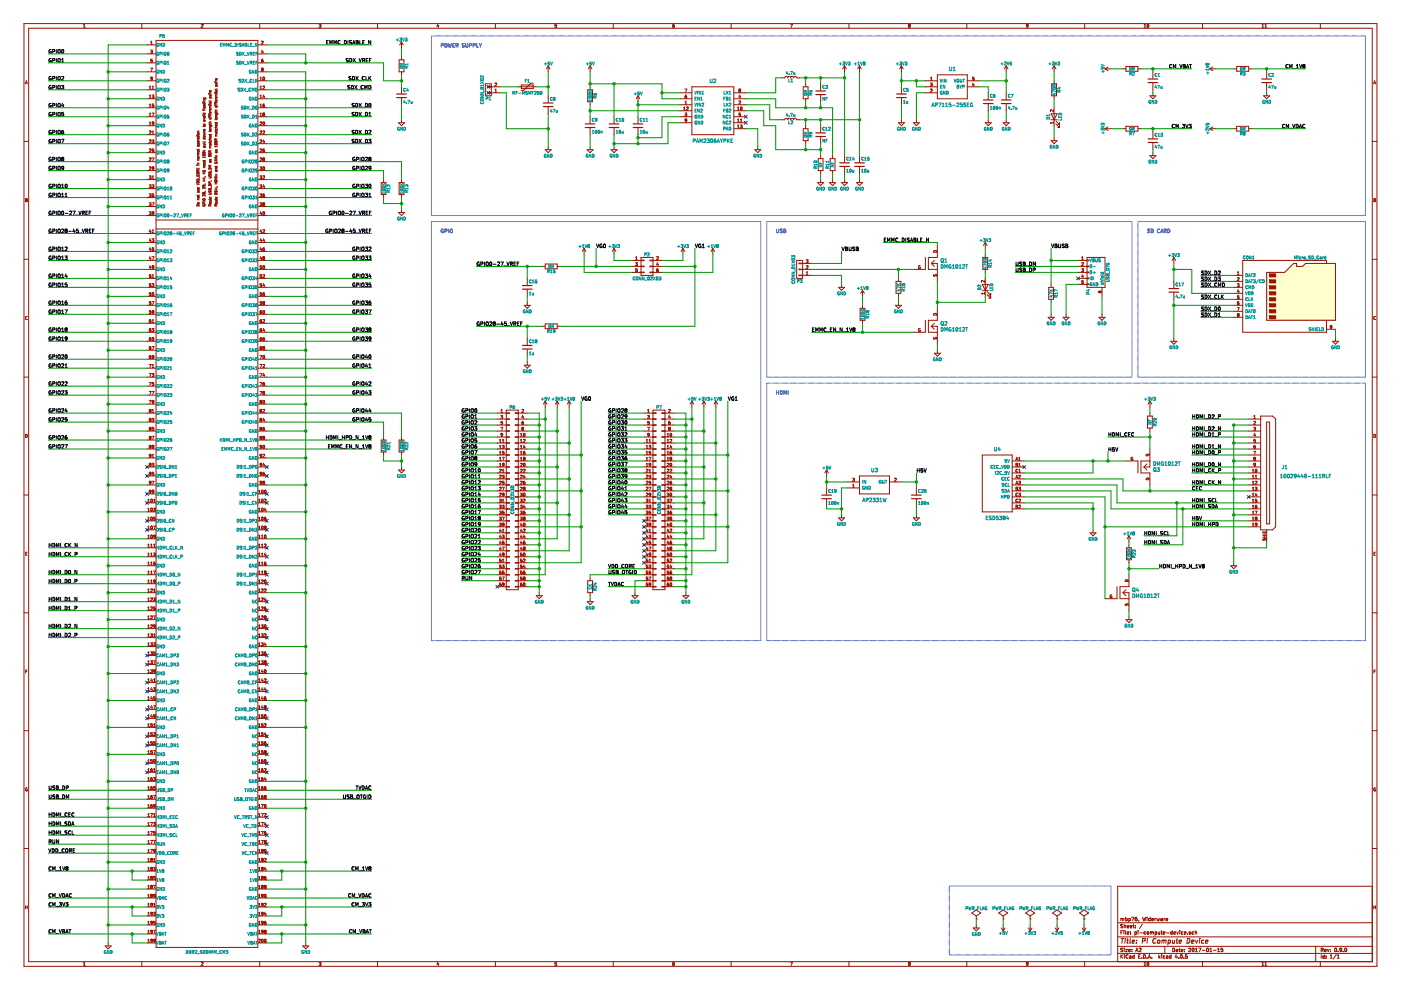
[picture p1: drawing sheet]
<svg xmlns="http://www.w3.org/2000/svg" width="297mm" height="210mm" viewBox="0 0 297 210" stroke-linecap="round" stroke-linejoin="round" font-family="sans-serif">
<g fill="none" stroke="#981200" stroke-width=".21">
<path d="M5.1 5h286.8v199.9h-286.8zM5.4 17.8l.2-.7 .2 .7M5.4 17.6h.3M6.1 6h284.8v197.9h-284.8zM17.7 5.8h.4M17.7 5.3l.2-.2v.7M30.1 5v1M31.2 9.5h1.9M31.2 11.4h1.9M31.2 13.3h1.9M31.2 15.2h1.9M31.2 17.1h1.9"/>
<path d="M31.2 19h1.9M31.7 18.9h.3M31.7 18.4l.1-.1v.6M31.9 10.6h.4l-.2 .3h.2v.3h-.4M31.9 14.4h.4l-.2 .7M32 9.4h.3M32 8.9l.1-.2v.7M32 12.8h.3v.2l-.3 .1M32 12.8h.1M32.3 18.9h.3M32.3 18.4l.1-.1v.6M32.3 12.5h-.3v.3"/>
<path d="M32.3 16.6l-.3 .1v-.3l.3 .1v.3l-.3 .2M33.1 8.6h21.6v192.3h-21.6zM42.7 5.2l.2-.1 .2 .2-.5 .5h.5M44.3 19.9h.1M44.4 19.5v.1M44.4 19.9h.4M44.4 19.7h.4M44.4 19.2l.1 .2M44.4 19.6h.1M44.5 19.6v.1M44.5 19.4h.1M44.7 19.2l-.2 .2"/>
<path d="M44.7 19.2h.1M44.7 19.2v.2M45.5 17.4h.1M45.6 19.6h.1M45.6 17.4h-.1M45.7 17v.1M45.7 19.8v.1M45.7 19.6h.3M45.7 18.3h.5M45.7 17.4h.3M45.7 17.1h.3M45.7 16.7v.1"/>
<path d="M45.7 18.1v.2M45.7 17.1h.1M45.7 16.8l.1 .1M45.7 18.1h.3v.2M45.7 18.1h.1M45.8 19.1l.1 .3 .1-.1v-.2h-.2l-.1 .3M45.8 17.6v.2M45.8 17.8h.1M45.9 17.8h.1M45.9 16.7l-.1 .2M45.9 16.7h.1M46 16.7h.1"/>
<path d="M46 19.8v.1h-.5M46 17.8v-.2h-.2l-.1 .2M46 16.7v.2M46 18.8l-.5 .1M46 17.8h.1M54.7 9.5h1.9M54.7 11.4h1.9M54.7 13.3h1.9M54.7 15.2h1.9M54.7 17.1h1.9M54.7 19h1.9M55.1 5v1"/>
<path d="M55.1 16.5l.2-.2v.7M55.1 17h.4M55.1 18.4l.2-.1v.6M55.1 18.9h.4M55.4 14.6h.1M55.4 14.6l.2 .1M55.5 12.8h.3v.3h-.3zM55.5 12.8l-.1 .1M55.6 14.7l-.2 .1 .2 .3 .2-.1-.1-.3M55.6 14.7h.1M55.6 10.6l-.2 .5h.4M55.7 14.4l-.3 .2"/>
<path d="M55.7 8.7l-.3 .1M55.7 8.7v.1M55.7 14.4v.1M55.7 14.7h.1M55.7 8.8l.1 .2-.4 .4h.4M55.7 10.8v.5M55.7 12.5l-.3 .3M55.7 14.5l.1 .1M55.8 18.3h.2l.1 .1-.4 .5h.4M55.8 18.3h-.1M55.8 14.6l-.1 .1M55.8 14.6h.1"/>
<path d="M55.8 16.4a.36 .36 0 0 0 .1 .6l.2-.3-.1-.3M55.8 16.4h.2M55.8 16.4h.1M56 16.4h.1M67.6 5.1h.4l-.2 .3 .2 .1v.2M67.6 5.7l.4 .1M68 5.7v.1M80 5v1M84.6 12.7h1v2.5h-1zM85.1 8.9v1.3M85.1 12.1v.6M85.1 15.2v.7"/>
<path d="M85.1 18.4v1.4M85.1 8.9l-.3 .6M85.1 8.9l.4 .6M92.8 5.1l-.1 .5h.4M93 5.4v.4M102.9 17.8h1.3v2.5h-1.3zM104.2 19.6h-.8v.1h.8M104.2 19.7h1.9M104.2 18.4h1.9M104.2 18.3h-.8v.2h.8M104.9 19.5h.4M104.9 19.1l.2-.2v.6"/>
<path d="M105 17.6h.2l.1 .2-.4 .5h.4M105 17.6l-.1 .1M105 5v1M109.9 18.4h3.8M110.5 18h2.6v.8h-2.6zM113.1 17.6h-.6l-1.5 1.6h-.5M116.2 14l-.3 .6M116.2 14v1.2M116.2 14l.4 .6M117.7 5.7v.1M118 5.1h-.3v.3l.3 .1v.3h-.3M124.6 19h1v2.6h-1z"/>
<path d="M125.1 14v1.2M125.1 18.4v.6M125.1 14l-.4 .6M125.1 14l.4 .6M130 5v1M142.6 5.5l.3-.1 .1 .3M142.9 5.1l-.2 .1-.1 .2 .1 .3 .2 .1M143 5.7l-.1 .1M144.2 19.7h2.5M145.2 18.9h.4l-.2 .6M146.7 18.4h8.9v10.2h-8.9zM155 5v1"/>
<path d="M155.6 19.7h2.5M156.7 19l.1-.1 .2 .1M156.7 19l.1 .2M156.7 19h.1M156.8 19.2h.1M156.8 19.2l-.1 .1 .1 .2 .2-.1-.1-.2M157 19h.1M157 19l-.1 .2M165.7 16.5h.7a.32 .32 0 0 1 .3-.3 .32 .32 0 0 1 .3 .3 .32 .32 0 0 1 .3-.3 .32 .32 0 0 1 .3 .3 .32 .32 0 0 1 .4-.3 .32 .32 0 0 1 .3 .3 .32 .32 0 0 1 .3-.3 .32 .32 0 0 1 .3 .3h.6M167.6 5.1h.4l-.3 .7M170.3 18.4h1v2.5h-1zM170.8 17.8v.6"/>
<path d="M174 17.8v1.4M179.1 14l-.4 .6M179.1 14v1.2M179.1 14l.3 .6M180 5v1M182.2 14l-.3 .6M182.2 14v1.2M182.2 14l.4 .6M191.1 14l-.4 .6M191.1 14v1.2M191.1 18.4v1.4M191.1 14l.4 .6"/>
<path d="M192.7 5.4l-.1 .3 .3 .1M192.7 5.4l-.1-.1 .1-.2 .3 .2-.2 .1M192.7 5.4h.1M192.8 5.4h.1M192.9 5.4v.1M192.9 5.5v.2M192.9 5.7v.1M196.2 19.7h2.5M196.2 17.1h2.5M196.2 18.4h2.5M197.3 17.6h.3l-.2 .3h.2v.3h-.3M197.3 17h.3"/>
<path d="M197.3 16.5l.2-.2v.7M197.6 18.9h-.3M197.6 18.9h.1M197.6 18.9v.3l-.3 .3h.3M198.7 15.9h6.4v5h-6.4zM205 5v1M205.1 17.1h2.5M205.1 18.4h2.5M206.3 17.6l-.1 .4h.4M206.5 17.8v.5M206.5 16.3h-.3v.3h.3v.3h-.3M209.5 19.7v1.4"/>
<path d="M213.3 14l-.3 .6M213.3 14v1.2M213.3 19.7v1.4M213.3 14l.4 .6M217.7 5.2v.3M217.7 5.5h.1M217.7 5.1l.2 .1 .1 .3-.3 .3M217.7 5.1v.1M218 5.4l-.3 .1M223 17.8h1v2.5h-1zM223.5 14l-.4 .6M223.5 14v1.2"/>
<path d="M223.5 17.1v.7M223.5 14l.4 .6M230 5v1M234.3 14.6l.6 .4M234.3 14.6h1.3M234.9 14.2l-.6 .4M238.1 14.6h.6M238.7 14.1h2.6v1h-2.6zM241.3 14.6h.6M242.6 5.8h.4M242.6 5.3l.2-.2v.7M243.3 5.7a.34 .34 0 0 1-.1-.3 .34 .34 0 0 1 .2-.3l.2 .3-.1 .3"/>
<path d="M243.3 5.7v.1M243.3 5.8h.2M243.5 5.7v.1M244.4 15.2v1.4M244.4 17.6v1.4M244.4 19.7v.6M255 5v1M256.5 14.6h1.3M256.5 14.6l.6 .4M257.1 14.2l-.6 .4M261.6 14.6h.6M262.2 14.1h2.5v1h-2.5z"/>
<path d="M264.7 14.6h.7M267.6 5.3l.2-.2v.7M267.6 5.8h.3M268.2 5.3l.2-.2v.7M268.2 5.8h.4M268.6 15.2v1.4M268.6 17.6v1.4M268.6 19.7v.6M279.9 5v1M291.2 17.8l.2-.7 .3 .7M291.3 17.6h.3M5.1 30h1"/>
<path d="M31.2 40h1.9M31.2 34.3h1.9M31.2 32.4h1.9M31.2 26.7h1.9M31.2 30.5h1.9M31.2 24.8h1.9M31.2 22.8h1.9M31.2 36.2h1.9M31.2 28.6h1.9M31.2 38.1h1.9M31.2 20.9h1.9M31.6 39.2h.4l-.2 .2 .1 .1"/>
<path d="M31.6 37.3h.4l-.2 .2 .1 .1M31.7 35.4h.2l.1 .2-.4 .4h.4M31.7 27.8h.2l.1 .2-.4 .4h.4M31.7 33.5h.2l.1 .2-.4 .4h.4M31.7 31.6h.2l.1 .2-.4 .4h.4M31.7 20.8h.3M31.7 26.5h.3M31.7 20.3l.1-.1v.6M31.7 22.2l.1-.1v.6M31.7 24.1l.1-.1v.6M31.7 26l.1-.1v.6M31.7 29.7h.2l.1 .2-.4 .4h.4"/>
<path d="M31.7 22.7h.3M31.7 24.6h.3M31.9 37.6h.1M31.9 39.5h.1M32 37.6v.3h-.4M32 39.5v.3h-.4M32.2 39.2h.4l-.2 .2 .2 .1v.3h-.4M32.2 20.2h.4l-.2 .2h.2v.3h-.4M32.2 29.7h.4l-.2 .2 .2 .1v.2h-.4M32.2 24h.4l-.2 .6M32.2 33.5h.4l-.2 .6M32.3 37.9h.3"/>
<path d="M32.3 28.4h.3M32.3 28l.1-.2v.6M32.3 37.5l.1-.2v.6M32.3 22.6v.1M32.3 32.2h.1M32.3 31.8l.3 .1v.3h-.3M32.3 35.4h.3v.3h-.3zM32.3 31.8v.1M32.6 22.1h-.3v.3h.3v.2l-.3 .1M32.6 31.6h-.3v.3M32.6 35.7l-.3 .3M32.6 26.1l-.3 .1v-.3l.3 .1v.4l-.3 .1"/>
<path d="M32.6 35.7h.1M41.7 35.6v.3h.5v-.3M41.7 38.9l.5 .2-.5 .1M41.8 28.7h.1M41.7 36.1v.3h.5M41.7 37.1l.1 .2M41.7 38.6l.4-.1 .1 .2h-.5zM41.7 35h.1M41.7 28.7h.1M41.8 37.1h-.1M41.8 36.1h.2v.3M41.8 36.1h-.1"/>
<path d="M41.8 35l-.1 .1M41.8 38h.4v.2h-.5zM41.8 37.3v.1M41.8 38.5h.1M41.8 38h.1M41.9 28.9v.1M41.9 29.6v.1M41.9 32.9l.1 .2M41.9 35h.3M41.9 34.8h.3M41.9 34h.3M41.9 33.1h.3"/>
<path d="M41.9 32.8h.3M41.9 30.6h.5M41.9 29.7h.3M41.9 28.7h.3M41.9 28h.3M41.9 28.3v.2h.2M41.9 34.8h.1M41.9 33.5h.1M41.9 32.7v.1M41.9 29.7h.1M41.9 28.2h.3v.3M41.9 28.2v.1"/>
<path d="M42 29.2h.2v.2zM42 29.9v.3l.2-.1v-.1M42 31.9h.2v.2zM42 39.7v.3h.2v-.2M42 29.2l-.1 .2M42 31.9l-.1 .2M42 32.6l-.1 .1M42 39.7h.1M42 35.7v.2M42 32.6h.2M42 29.9h.1M42 39.7v.3"/>
<path d="M42 29.9v.3M42.1 30.4h-.2v.2M42.1 30.8l-.2 .1 .2 .2M42.1 33.3h-.2v.2M42.1 33.3h.1M42.1 30.8h.1M42.1 30.4h.1M42.2 30.4v.2M42.2 30.8v.2M42.2 33.3v.2h-.3M42.2 37.1a.23 .23 0 0 1-.1 .3 .23 .23 0 0 1-.3 0M42.2 31l-.1 .1"/>
<path d="M42.2 28.5h-.1M42.2 28.9v.1h-.5M42.2 27.8h-.3v.2M42.2 32.3l-.3 .1 .1 .2M42.2 33.8h-.3v.2M42.2 34.6h-.3v.2M42.2 36.1l-.2 .1M42.2 31.6l-.5 .1M42.3 37.5v.4M43 34h.5l-.1 .3h-.2M43 29.2h.5l-.1 .3M43 23.3v.1"/>
<path d="M43 36.2v.2h.2v-.2M43 24h.5l-.1 .2M43 32h.5M43 39.8v.2M43 32.3v.2h.4M43 32.8v.1M43 32.9h.1M43 24.4h.1M43 23.4h.1M43 21.7h.1M43 32.7l.5 .1-.1 .2-.4-.1M43 39.3h.4l.1 .2"/>
<path d="M43 39.7v.1M43 39.3h.1M43 32.7v.1M43 32.3h.1M43.1 23.4h.4M43.2 31.8l.1 .2M43.2 30.6h.3M43.2 28.1h.3M43.2 38.2h.3M43.2 37.7h.3M43.2 36.6h.3M43.2 35.5h.3"/>
<path d="M43.2 21.8v.2M43.2 23.3v.1M43.2 26.7v.2M43.2 31.2h.4M43.2 28.2l.3 .1-.2 .1 .2 .1-.3 .1M43.2 25.1l.3 .1-.3 .1M43.2 24.4h.3M43.2 21.7h.3M43.2 21.4h.3M43.2 20.8h.4M43.2 29.2v.2l.2 .1M43.2 20.8v.2"/>
<path d="M43.2 22.7v.1M43.2 24v.2h.2M43.2 24.7v.2h.2M43.2 26.4v.1l.2 .1M43.2 27.4v.2M43.2 34v.2M43.2 34.2v.1M43.2 29h.1M43.2 28v.1M43.2 22.8h.1M43.2 21.4h.1M43.2 21h.1"/>
<path d="M43.2 39.2v.3h-.2v-.2M43.2 24.7h.2v.2M43.2 26.3h.2v.2M43.2 36.2h.1M43.2 26.3v.1M43.2 24.7h.1M43.2 22.6v.1M43.2 34.9v.2h.3v-.2M43.2 34.5v.2h.3v-.2M43.2 22.2h.3v.2zM43.2 25.5h.3v.2zM43.2 22.2v.2"/>
<path d="M43.2 25.5v.2M43.2 34.9h.1M43.2 34.5h.1M43.2 27.6h.1M43.3 36.1l-.1 .1M43.3 36.1h.1M43.3 34.9v.2M43.3 34.5v.2M43.3 36.6v.3l-.3-.1M43.3 37.7v.3l-.3-.1M43.3 38.1v.3l-.3-.1M43.4 27.4l-.1 .2"/>
<path d="M43.4 31h-.2v.2M43.4 36.1v.1M43.4 28.8h-.2v.2M43.4 32.3h-.4M43.4 32.3h.1M43.4 31h.1M43.4 28.8h.1M43.4 27.4h.1M43.4 22.6h-.2M43.4 22.6h.1M43.4 32.3v.2M43.4 31l.1 .2"/>
<path d="M43.4 22.6v.2h-.2M43.4 28.8v.2h-.2M43.4 36.2h.1M43.4 32.5h.1M43.4 30.6h.1M43.4 29.5h.1M43.4 26.5v.1M43.4 24.9h.1M43.4 24.2h.1M43.5 30.6l-.1 .2h-.2M43.5 36.2h.1M43.5 20.8l-.1 .2h-.2"/>
<path d="M43.5 39h.1M43.5 37.5h.1M43.5 27.4v.1M43.5 36.2l-.1 .2M43.5 39l.1 .1M43.5 35.3l-.3 .1v.1M43.5 30.3l-.5 .1M43.5 33.3h-.5l.1 .2M43.5 27.8l-.3 .1v.1M43.5 27.5v.1M43.5 26.7l-.1 .1h-.4M43.5 21.8l-.1 .2h-.4"/>
<path d="M43.5 33.2v.3M43.5 39.7v.3l-.5-.3M43.5 21.2h-.3v.2M43.5 31.8l-.2 .2M43.5 30l-.5 .1M43.5 23l-.5 .1M43.6 20.8h.1M43.6 20.8v.2M44.3 37.4l.5 .1-.1 .2h-.4M44.3 32.6l.4 .1M44.3 25h.4v.2M44.3 28.5h.4v.2"/>
<path d="M44.3 24.1l.5 .2M44.3 24.5h.5M44.3 24.8h.1M44.3 24.4v.1M44.3 32.6h.1M44.3 29.6h.5M44.3 26h.5M44.3 39.2v-.1a.25 .25 0 0 1 .3 0 .25 .25 0 0 1 .2 .3h-.5zM44.3 35.7v-.1a.25 .25 0 0 1 .3 0 .25 .25 0 0 1 .2 .3h-.5zM44.3 22.1h.1M44.3 37v.2h.1M44.4 26.6h.4"/>
<path d="M44.4 20.8h.5M44.4 23.4v.1M44.4 23.6h.4M44.4 22.3v.2M44.4 24.1v.2M44.4 24.4v.2M44.4 26.2v.2M44.4 30.1v.2M44.4 31.4h.4M44.4 27.2h.4M44.4 24.8h.4M44.4 22.8h.4"/>
<path d="M44.4 22.1h.4M44.4 26.6v.1M44.4 31.4h.1M44.4 28.5v.2h.3M44.4 25v.2h.3M44.4 29.8v.2h.3M44.4 33.8l.1 .2M44.4 36.5h.1M44.4 29.6h.1M44.4 27.2h.1M44.4 26.7l.1 .1M44.4 26h.1"/>
<path d="M44.4 23.5h.1M44.5 32.9v.3h-.2l.1-.3 .2 .1 .2 .2M44.5 37.2l.2-.2v.2M44.5 36.5v.1M44.5 37.2h-.1M44.5 23.5v.1M44.5 30.5h.2v.2zM44.5 27.4v.3l.2-.1v-.2M44.5 34.2l-.1 .2M44.5 34h.1M44.5 27.4h.1M44.5 23.8v.2h.2v-.2"/>
<path d="M44.5 23v.3h.2v-.2M44.5 20.1h.2v.2zM44.5 20.1l-.1 .2M44.5 21.7h.3l-.1 .2zM44.5 28.9v.3l.2-.1v-.2M44.5 30.5l-.1 .2M44.5 21.7l-.1 .2M44.5 36.6v.1M44.5 31.2l-.1 .2M44.5 34.2h.2l.1 .2M44.5 31.2h.3M44.5 28.9h.1"/>
<path d="M44.5 23.8h.1M44.5 23h.1M44.5 38.9v-.3h-.2v.3h.5M44.5 32.3v-.3h-.2v.3h.5M44.5 40v.1M44.5 40h.2l.1 .2h-.5v-.2l.2 .1M44.5 40h.1M44.5 34.2l.1 .2M44.5 28.9l.1 .3M44.5 27.4l.1 .3M44.5 23.8l.1 .2M44.5 23l.1 .3"/>
<path d="M44.6 34.4h.1M44.7 36.5l-.2 .1M44.7 32.5l-.4 .1M44.7 33.8h.1M44.7 33.8l-.2 .2M44.7 20.6h-.3v.2M44.7 36.5h.1M44.7 32.5h.1M44.7 20.6h.1M44.7 33.8v.2M44.7 30h.1M44.7 32.5l.1 .1"/>
<path d="M44.7 32.7h.1M44.7 20.6v.2M44.7 36.5l.1 .2h-.5v-.2h.1M44.7 28.7h.1M44.7 25.2h.1M44.7 26.6v.2h-.2M44.7 29.8v.2M44.7 38.3h.1M44.8 30.1l-.1 .2h-.4M44.8 35h-.5l.3 .2-.3 .2h.5M44.8 26.2l-.1 .1h-.4M44.8 25.8l-.4 .1v.1"/>
<path d="M44.8 27h-.4v.2M44.8 22.3l-.1 .1h-.4M44.8 22.6h-.4l.1 .2M44.8 21.4h-.5M44.8 29.4h-.4v.2M44.8 34.4h-.1M44.8 32.6l-.1 .1M44.8 30.9l-.4 .1 .1 .2M44.8 27.8l-.5 .1M44.8 32.6h.1M44.8 38.3v.1M44.8 32l-.3 .1"/>
<path d="M44.8 36v.4M44.8 39.5v.3M44.8 26.6h.1M44.9 26.6v.2M45.5 37.4h.5M45.5 35.3h.5v.2h-.3M45.5 22.5h.5v.2h-.3M45.5 26h.5v.2h-.3M45.5 21.6l.5 .1M45.5 21.9l.5 .1M45.5 39h.5M45.5 38.7h.5"/>
<path d="M45.5 27.1h.5M45.5 23.5h.5M45.5 22.3h.1M45.6 30l.2-.1 .2 .2-.3 .1zM45.6 38.3v-.1a.25 .25 0 0 1 .3 0 .25 .25 0 0 1 .1 .3h-.5zM45.6 22.2l-.1 .1M45.6 34.4a.23 .23 0 0 0 .2 .3 .23 .23 0 0 0 .2-.3M45.7 21h.3M45.7 20.9l.1 .1M45.7 21.6v.2M45.7 21.9v.2M45.7 23.7v.2"/>
<path d="M45.7 27.6v.2M45.7 39.8l.3 .2M45.7 36.9l.3 .3M45.7 35.9h.3M45.7 33l.3 .2M45.7 28.9h.3M45.7 24.7h.3M45.7 24h.4M45.7 22.3h.3M45.7 20.3h.3M45.7 32.2v.2M45.7 28.7v.2"/>
<path d="M45.7 24.9v.2M45.7 24v.2l.2 .1M45.7 23.3v.2M45.7 26v.2M45.7 24.5v.2M45.7 21.3v.2M45.7 26.9v.2M45.7 23.5h.1M45.7 22.5v.2M45.7 27.3v.2M45.7 31.8v.1M45.7 35.3v.2"/>
<path d="M45.7 35.7v.2M45.7 35.5h.1M45.7 31.9l.1 .1M45.7 27.5h.1M45.7 26.2h.1M45.7 25.1h.1M45.7 24.7h.1M45.7 22.7h.1M45.7 21.5h.1M45.7 20.3h.1M45.8 32.2h.2v.2l-.2-.2M45.8 28.6h.2"/>
<path d="M45.8 24.9l.1 .2M45.8 38.7v.3M45.8 35.7h-.1M45.8 35.7h.2M45.8 32.2h-.1M45.8 28.6l-.1 .1M45.8 26.8h.2M45.8 26.8l-.1 .1M45.8 24.9h-.1M45.8 24.5h-.1M45.8 24.5h.2M45.8 23.3h.2"/>
<path d="M45.8 23.3h-.1M45.8 21.2l-.1 .1M45.8 21.2l.1 .3M45.8 29.7v-.2h-.2l-.1 .2h.5M45.8 36.2l.1 .2 .1-.1v-.1h-.2l-.1 .2M45.8 28l.1 .2h.1v-.2h-.2l-.1 .2M45.9 33.9v.3M45.9 31.7l-.1 .3M45.9 31.7h.1M46 31.7v.3M46 24.3h-.1M46 26.4v.2h-.3v-.2l.2 .2"/>
<path d="M46 24v.3M46 24.9v.2h-.2M46 21.3v.2h-.2M46 20.6v.2l-.3-.1v-.1l.2 .2M46 27.3v.2h-.3M46 39.6h.1M46 37.6h-.5l.4 .2-.4 .2h.5M46 27.6v.2h-.5M46 33.4h-.5l.4 .2-.4 .1h.5M46 23.7v.1h-.5M46 28.4l-.3 .1 .1 .1M46 31h-.5l.2 .2"/>
<path d="M46 20.1h-.3v.2M46 30.9v.3M46 39.8l-.3 .2M46 36.9l-.3 .3M46 33.9l-.5 .2 .5 .1M46 33l-.3 .2M46 29.4l-.2 .2M46 25.3l-.5 .1M46.1 24v.1M46.1 24.1h.1M46.2 24.1h.1M46.2 24.1v.2"/>
<path d="M54.7 40h1.9M54.7 34.3h1.9M54.7 32.4h1.9M54.7 26.7h1.9M54.7 30.5h1.9M54.7 24.8h1.9M54.7 22.8h1.9M54.7 36.2h1.9M54.7 28.6h1.9M54.7 38.1h1.9M54.7 20.9h1.9M55.1 39.2h.4l-.2 .2 .1 .1"/>
<path d="M55.1 35.4h.4l-.2 .2 .1 .1M55.1 37.3h.4l-.2 .2 .1 .1M55.1 29.7h.3l.1 .2-.4 .4h.4M55.1 27.8h.3l.1 .2-.4 .4h.4M55.1 31.6h.3l.1 .2-.4 .4h.4M55.1 20.3l.2-.1v.6M55.1 20.8h.4M55.1 33.5h.3l.1 .2-.4 .4h.4M55.1 22.2l.2-.1v.6M55.1 24.1l.2-.1v.6M55.1 22.7h.4M55.1 24.6h.4"/>
<path d="M55.4 25.9h-.3M55.4 25.9h.1M55.4 35.7h.1M55.4 37.6h.1M55.4 39.5h.1M55.5 37.6v.3h-.4M55.5 35.7v.3h-.4M55.5 25.9v.2l-.4 .4h.4M55.5 39.5v.3h-.4M55.7 27.8h.3l.1 .2-.4 .4h.4M55.7 37.3h.3l.1 .2-.4 .4h.4M55.8 31.9h.3v.3h-.3z"/>
<path d="M55.8 31.9h-.1M55.8 35.4h.1a.29 .29 0 0 1 .2 .3 .29 .29 0 0 1-.3 .3zM55.8 25.9v.5M55.8 26.4v.1M55.8 25.9h.2M55.8 26.5h.2M55.8 25.9h.1M55.9 24.2l-.2-.1 .2-.1h.2l-.1 .2M55.9 33.8h.1M55.9 24.2h.1M55.9 33.8l-.2 .1 .2 .2 .2-.1-.1-.2M55.9 24.2l-.2 .2 .2 .2 .2-.1-.1-.3"/>
<path d="M55.9 33.8l-.2-.2 .2-.1h.2l-.1 .3M55.9 29.6l-.2 .5h.4M55.9 39.2l-.2 .4h.4M55.9 20.1l-.2 .5h.4M56 25.9h.1M56 31.6l-.3 .2M56 22.1l-.2 .1-.1 .4h.4l-.1-.3-.3 .1M56 25.9v.5M56 26.4v.1M56 20.4v.4M56 29.9v.4M56 39.4v.4"/>
<path d="M80.8 38.7h1v2.6h-1zM81.3 38.1v.6M84.5 26h1.3l-.7 .7zM84.6 38.7h1v2.6h-1zM85.1 20.8v1.4M85.1 25.4v.6M85.1 38.1v.6M115.6 31.7h1.3l-.7 .7zM116.2 20.3v1.4M116.2 22.7v1.4M116.2 31.1v.6M124.5 31.7h1.3l-.7 .7z"/>
<path d="M125.1 21.6v.6M125.1 24.8v1.3M125.1 27.2v1.4M125.1 31.1v.6M129.6 31.7h1.2l-.6 .7zM130.2 24.8v1.3M130.2 27.2v1.4M130.2 31.1v.6M135.3 20.3v1.3M135.3 24.8v1.3M135.3 27.2v1.4M135.3 20.3l-.4 .6"/>
<path d="M135.3 20.3l.4 .6M144.2 22.2h2.5M144.2 26h2.5M144.2 24.8h2.5M144.2 20.9h2.5M144.2 23.5h2.5M144.9 23.3h.4M144.9 22.9l.2-.2v.6M145.2 24h.4l-.2 .2 .2 .1v.2l-.4 .1M145.2 24.5v.1M145.2 22.1h.4M145.2 21.6l.2-.2v.7"/>
<path d="M145.3 25.3v.3l.3-.1M145.3 25.3h.3l-.1 .5M145.3 25.3h.1M145.3 20.2v.5h.3l-.1-.3-.3 .1M145.4 20.2h-.1M145.5 25.8l-.2 .1M145.5 25.8h.1M145.5 20.2h-.1M145.8 22.7h-.2M145.8 22.7h.1M145.9 22.7v.3l-.4 .3h.4M155.6 22.2h2.5"/>
<path d="M155.6 26h2.5M155.6 24.8h2.5M155.6 20.9h2.5M155.6 23.5h2.5M155.6 27.3h2.5M156.4 23.3h.3M156.4 25.9h.3M156.4 22.9l.1-.2v.6M156.4 25.4l.1-.2v.7M156.4 26.7l.1-.2v.6M156.4 27.1h.3M156.7 24.5v.1"/>
<path d="M156.7 21.5l.2-.1 .1 .2-.4 .5h.4M156.7 21.5h.1M156.8 20.1l-.1 .5h.4M156.9 26.5h.4l-.2 .2 .2 .1v.3h-.4M157 20.4v.4M157 25.9h.3M157 25.4l.2-.2v.7M157 24h-.3v.3h.3v.2l-.3 .1M157 23.3h.1M157 22.7v.6M157.1 23.3h.1M157.1 22.7h.1"/>
<path d="M157.1 22.7h-.1M157.2 22.7h.1M157.3 23.3h-.1M157.3 22.7v.6M160 31.7h1.3l-.6 .7zM160.7 31.1v.6M165.7 25.4h.7a.32 .32 0 0 1 .3-.3 .32 .32 0 0 1 .3 .3 .32 .32 0 0 1 .3-.3 .32 .32 0 0 1 .3 .3 .32 .32 0 0 1 .4-.3 .32 .32 0 0 1 .3 .3 .32 .32 0 0 1 .3-.3 .32 .32 0 0 1 .3 .3h.6M170.3 27.3h1v2.5h-1zM170.8 20.9v.7M170.8 26.7v.6M170.8 29.8v.7M173.4 38.7h1.2l-.6 .7z"/>
<path d="M173.5 33.6h1v2.6h-1zM174 20.2v1.4M174 26.7v1.4M174 29.1v1.4M174 33v.6M174 36.2v.6M174 38.1v.6M175.9 38.7h1.3l-.7 .7zM176 33.6h1v2.6h-1zM176.5 33v.6M176.5 36.2v.6M176.5 38.1v.6"/>
<path d="M178.4 38.7h1.3l-.6 .7zM179.1 33v1.4M179.1 35.4v1.4M179.1 38.1v.6M181.6 38.7h1.3l-.7 .7zM182.2 33v1.4M182.2 35.4v1.4M182.2 38.1v.6M190.5 26h1.3l-.7 .7zM191.1 20.8v1.4M191.1 25.4v.6M193.7 26h1.2l-.6 .7z"/>
<path d="M194.3 25.4v.6M208.9 26h1.3l-.7 .7zM209.5 22.1v1.4M209.5 25.4v.6M212.7 26h1.3l-.7 .7zM213.3 22.1v1.4M213.3 25.4v.6M222.9 25.4h1.2M222.9 29.8h1.2l-.6 .7zM222.9 24.1h1.2l-.6 1.3zM223.3 23.3v.4l-.4-.4-.2 .1 .1 .3M223.3 26h-.6l.2 .2"/>
<path d="M223.3 25.8v.4M223.5 20.3v.6M223.5 22.8v3.9M223.5 29.2v.6M223.9 26.3l.7 .7M223.9 25.6l.7 .8M224.3 26.4h.3M224.3 27h.3M224.6 26v.4M224.6 26.7v.3M234.3 27.3h1.3M234.3 27.3l.6 .4"/>
<path d="M234.9 26.9l-.6 .4M238.1 27.3h.6M238.7 26.8h2.6v1h-2.6zM241.3 27.3h.6M243.8 20.3h1.3l-.7 .6zM243.8 33h1.3l-.7 .6zM244.4 27.9v1.4M244.4 30.3v1.4M244.4 32.4v.6M256.5 27.3h1.3M256.5 27.3l.6 .4M257.1 26.9l-.6 .4"/>
<path d="M261.6 27.3h.6M262.2 26.8h2.5v1h-2.5zM264.7 27.3h.7M267.9 20.3h1.3l-.6 .6zM290.9 30h1M5.1 55h1M5.4 42.1l.4 .1-.1 .6h-.3zM5.4 42.4h.2M31.2 45.7h1.9M31.2 57.1h1.9M31.2 49.5h1.9M31.2 59h1.9"/>
<path d="M31.2 51.4h1.9M31.2 41.9h1.9M31.2 53.3h1.9M31.2 43.8h1.9M31.2 55.2h1.9M31.6 41.1h.4l-.2 .2 .2 .1v.3h-.4M31.6 44.9h.4l-.2 .3h.2v.3h-.4M31.6 43h.4l-.2 .2 .2 .1v.3h-.4M31.7 58.8h.2M31.8 48.7l-.1 .4h.3M31.8 50.6l-.1 .4h.3M31.8 52.5l-.1 .4h.3"/>
<path d="M31.8 54.4l-.1 .4h.3M31.8 56.3l-.1 .5h.3M31.9 48.9v.5M31.9 50.8v.5M31.9 52.7v.5M31.9 54.6v.5M31.9 56.5v.5M31.9 58.5h.1M32 58.5v.3M32 58.2h-.3v.3h.2M32 58.8h-.1M32.2 50.6h.4l-.2 .3h.2v.3h-.4"/>
<path d="M32.2 43h.4l-.2 .6M32.2 54.4h.4l-.2 .7M32.3 48.9l.1-.2v.7M32.3 58.4l.1-.2v.7M32.3 49.4h.3M32.3 58.9h.3M32.3 53.1h.1M32.3 45h.3v.3h-.3zM32.3 52.8l.3 .1v.2h-.3M32.3 52.8h.1M32.6 41.1h-.3v.3h.3v.3h-.3M32.6 52.5h-.3v.3"/>
<path d="M32.6 56.6l-.3 .1v-.3h.3v.4l-.3 .2M32.6 45.3l-.3 .2M32.6 45.2h.1M33.1 48.6h21.6M33.1 46.6h21.6M41.7 43.5l.1-.1a.25 .25 0 0 1 .3 0 .25 .25 0 0 1 .1 .3h-.5zM41.9 41.3v.2M41.9 42.4h.3M41.9 40.6h.3M41.9 43v.2h.2M41.9 40.2l.1 .2M41.9 41.7v.2h.2"/>
<path d="M41.9 42.3v.1M41.9 41.7h.3v.2M41.9 43h.3v.2M41.9 43h.1M41.9 41.7h.1M42 40.4h.1M42.1 40.2h.1M42.1 40.2l-.1 .2M42.2 40.2v.2M42.2 43.2h-.1M42.2 41.9h-.1M42.2 40.6h.1"/>
<path d="M42.2 40.6v.2h-.3M42.2 41.3v.2h-.5M42.2 42.1l-.3 .1v.1M43 42.7h.5M43 43.4a.23 .23 0 0 0 .2 .3 .23 .23 0 0 0 .2-.3l-.1 .1M43 42.9v.3h.5M43 41.5v.1M43 42.9h.2l.1 .3M43 42.9h.1M43.1 40.8v.3M43.1 40.8h.1M43.1 41.1h.1"/>
<path d="M43.1 40.8l.1 .1M43.2 41.1h-.1M43.2 41v.1M43.2 41l.2 .1M43.2 40.9v.1M43.4 40.8l-.2 .1M43.4 40.8h.1M43.4 41.1h.1M43.4 40.8l.1 .2M43.5 40.6h.1M43.5 41.1h-.1M43.5 41.3v.3l-.4-.3-.1 .2"/>
<path d="M43.5 41v.1M44.3 43.5v.2h.5M44.3 40.9l.5 .1-.1 .2h-.4M44.3 43.4h.2M44.3 40.4l.1 .3 .3-.3M44.3 43.4v.1M44.4 42.5h.4M44.4 42.2v.2M44.4 43v.2h.3M44.5 43h.2v.2M44.5 43h-.1M44.5 43.4v.1"/>
<path d="M44.5 41.8v.2h.2v-.2M44.5 41.8h.1M44.5 40.1v.1M44.5 43.5v.2M44.5 41.8l.1 .2M44.7 40.4v.1M44.7 42.5v.2h-.3M44.7 40.5v.2M44.7 43.2h.1M44.7 42.3h-.4M44.8 43.4l-.3 .2M44.8 42.2h.1"/>
<path d="M44.8 42.2l-.1 .1M45.5 43.5v.2h.5M45.5 40.3h.5M45.6 43.4h.1l.1 .3M45.6 41a.25 .25 0 0 1 .3-.1 .25 .25 0 0 1 .1 .3h-.5zM45.6 40.5v.2h.1M45.6 43.4l-.1 .1M45.7 42.2v.2M45.7 42.5h.3M45.7 43v.2h.2M45.7 41.8v.2M45.7 42h.1"/>
<path d="M45.7 43h.3v.2M45.7 43h.1M45.7 40.7l.2-.2 .1 .2M45.7 40.7h.1M45.8 41.8h-.1M45.8 41.8l.1 .2M46 43.2h-.1M46 42.5v.2h-.3M46 41.8v.2h-.2M46 42.3h-.5M46 43.4l-.2 .2M46 42.2h.1"/>
<path d="M46 42.2v.1M54.7 45.7h1.9M54.7 57.1h1.9M54.7 49.5h1.9M54.7 59h1.9M54.7 51.4h1.9M54.7 41.9h1.9M54.7 53.3h1.9M54.7 43.8h1.9M54.7 55.2h1.9M55.1 41.1h.4l-.2 .2 .2 .1v.3h-.4M55.1 43h.4l-.2 .2 .2 .1v.3h-.4"/>
<path d="M55.1 56.9h.3M55.1 58.8h.3M55.3 44.9l-.2 .4h.4M55.3 48.7l-.2 .4h.4M55.3 50.6l-.2 .4h.4M55.3 52.5l-.2 .4h.4M55.3 54.4l-.2 .4h.4M55.4 45.1v.4M55.4 48.9v.5M55.4 50.8v.5M55.4 52.7v.5M55.4 54.6v.5"/>
<path d="M55.4 56.6h.1M55.4 58.5h.1M55.5 56.6v.3M55.5 58.5v.3M55.5 56.3h-.3l-.1 .3h.3M55.5 56.9h-.1M55.5 58.2h-.3l-.1 .3h.3M55.5 58.8h-.1M55.7 58.3l.3-.1 .1 .2-.4 .5h.4M55.7 43.1v.1M55.7 43.1l.2-.1 .2 .1M55.7 43.2l.2 .1"/>
<path d="M55.8 48.7h.2l.1 .2-.4 .5h.4M55.8 52.8h.3v.3h-.3zM55.8 48.7l-.1 .1M55.8 52.8l-.1 .1M55.8 56.9a.34 .34 0 0 1 .1-.6l.2 .3-.1 .3M55.8 45a.36 .36 0 0 0 .1 .5l.2-.2-.1-.3M55.8 56.9h.1M55.8 44.9h.2M55.8 44.9v.1M55.8 56.9h.2M55.9 54.7l-.2-.1 .2-.2 .2 .1-.1 .2M55.9 43.3l-.2 .1 .2 .2 .2-.1-.1-.2"/>
<path d="M55.9 54.7l-.2 .1 .2 .3 .2-.2-.1-.2M55.9 43.3h.1M55.9 54.7h.1M55.9 50.6l-.2 .4h.4M56 44.9v.1M56 41.1l-.2 .2-.1 .3 .4 .1-.1-.3-.3 .1M56 56.9h.1M56 50.8v.5M56 52.5l-.3 .3M56.1 43.1v.1M56.1 43.2l-.1 .1M81.3 41.3v.6"/>
<path d="M84.5 45.1h1.3l-.7 .6zM85.1 41.3v.6M85.1 44.4v.7M111.8 59v1.4M115 56.5h.6M115.6 56h2.5v1h-2.5zM118.1 56.5h.7M123.8 52.7l-.3 .6M123.8 52.7v1.2M123.8 52.7l.4 .6M130.2 52.7v1.2M130.2 52.7l-.4 .6"/>
<path d="M130.2 52.7l.4 .6M134 55.2h1.9M134 57.8h1.9M134 56.5h1.9M134.7 55.7h.4l-.2 .2 .2 .1v.3h-.4M134.8 55.1h.3M134.8 54.6l.2-.2v.7M134.8 57.5v.1M134.8 57.2l.3 .1v.2l-.3 .1M134.8 57.2v.1M135.1 57h-.3v.3M135.9 56.4h.6v.1h-.6"/>
<path d="M135.9 54.6h2.5v3.8h-2.5zM135.9 57.7h.6v.1h-.6M135.9 55.2h.6v.1h-.6M138.4 56.4h-.6v.1h.6M138.4 55.2h1.9M138.4 57.8h1.9M138.4 56.5h1.9M138.4 57.7h-.6v.1h.6M138.4 55.2h-.6v.1h.6M139.2 54.5l.3-.1 .1 .2-.4 .5h.4M139.2 57.2v.3M139.2 57.5l.1 .1"/>
<path d="M139.2 57.3h.1M139.3 57.2l.3 .1-.1 .2-.2 .1M139.3 57.2l-.1 .1M139.4 55.7l-.2 .4h.4M139.5 57l-.3 .2M139.5 55.9v.4M144.8 52.7l-.4 .6M144.8 52.7v1.2M144.8 52.7l.4 .6M151.1 52.7l-.3 .6M151.1 52.7v1.2M151.1 52.7l.4 .6"/>
<path d="M168.9 55.2h1.3v3.8h-1.3zM170.2 57.1h1.9M170.2 58.3h-.8v.2h.8M170.2 55.9h1.9M170.2 58.4h1.9M170.2 55.8h-.8v.1h.8M170.2 57.1h-.8v.1h.8M170.9 55.1h.4l-.2 .2h.1M170.9 55.6l.1 .1M171 56.4l.2-.1 .1 .2-.4 .5h.4M171 58.2h.3M171 57.8l.1-.2v.6"/>
<path d="M171 55.7h.2M171.2 55.3l.1 .1M171.3 55.4v.2M171.3 55.6l-.1 .1M190 59.7h1v2.5h-1zM190.5 59v.7M195 56.7l.1 .2M195.1 56.4a.29 .29 0 0 0-.4 .2 .29 .29 0 0 0 .4 .3M195.1 56.9h.1M196.2 54.6v2.5h-2.5M197.5 55.9h1.2v3.8M197.5 55.9l.6 .6"/>
<path d="M198 53.2a.35 .35 0 0 1 .4-.1 .35 .35 0 0 1 .2 .4h-.6zM198 58.2v.3h.2l.3-.3v.4M198.1 55.2l-.6 .7M198.7 52v2.6h-1.9v2.5h1.9M208.1 59.5l.1 .3M208.2 59.5h-.1M208.4 54.6h1v2.5h-1zM208.7 59.5v.4l-.3-.4h-.2M208.9 51.4v1.3M208.9 53.9v.7M208.9 57.1v.7M208.9 59v3.8"/>
<path d="M208.9 51.4l-.4 .6M208.9 51.4l.4 .6M228.6 59h1.9M228.6 55.2h1.9M228.6 57.8h1.9M228.6 56.5h1.9M229.3 57h.4l-.2 .2 .2 .1v.2h-.4M229.3 55.8l.3-.1 .1 .2-.4 .4h.4M229.3 55.1h.4M229.3 54.6l.2-.2v.7M229.4 59.8h.3v.2l-.4 .1M229.4 59.8h-.1"/>
<path d="M229.5 58.2l-.2 .5h.4M229.6 58.4v.5M229.7 59.5h-.3l-.1 .3M230.5 56.4h.4v.1h-.4M230.5 54.6h3.8v6.3h-3.8zM230.5 57.7h.4v.1h-.4M230.5 55.2h.4v.1h-.4M230.5 59h.4v.1h-.4M248.9 54.6v1.3M248.9 59.7v1.4M248.9 54.6l-.4 .6M248.9 54.6l.4 .6"/>
<path d="M261.6 58.4h1.9M261.6 59.7h1.9M262.3 58.2h.4M262.3 58.9h.3l.1 .2-.4 .4h.4M262.3 57.8l.2-.2v.6M268.6 57.8h3.8l1.9-1.9h.6v.6h1.3l.6-.6h6.4v12h-14.6zM281.2 55.9v-.7h-17.7v15.2h17.7v-2.5M290.9 55h1M291.3 42.1l.3 .1-.1 .6h-.2zM291.3 42.4h.2M5.1 80h1M5.8 67.1a.29 .29 0 0 0-.4 .3 .29 .29 0 0 0 .4 .3"/>
<path d="M5.8 67.1v.1M31.2 66.6h1.9M31.2 76.2h1.9M31.2 68.5h1.9M31.2 78.1h1.9M31.2 60.9h1.9M31.2 70.4h1.9M31.2 80h1.9M31.2 62.8h1.9M31.2 72.4h1.9M31.2 64.7h1.9M31.2 74.3h1.9"/>
<path d="M31.6 77.3h.4l-.2 .6M31.6 79.2h.4l-.2 .6M31.7 75.7l.2-.1 .1 .3M31.7 71.9l.2-.1 .1 .3M31.7 73.8l.2-.1 .1 .3M31.7 72.1v.1M31.7 74v.1M31.7 75.9v.1M31.7 76h.2M31.7 72.2h.2M31.7 74.1h.2M31.7 67.8v.5h.3l-.1-.3-.2 .1"/>
<path d="M31.7 69.7v.5h.3l-.1-.3-.2 .1M31.7 71.6v.5M31.7 73.5v.5M31.7 75.4v.5M31.8 67.8h-.1M31.8 69.7h-.1M31.8 71.6h-.1M31.8 73.5h-.1M31.8 75.4h-.1M31.9 75.4h-.1M31.9 67.8h-.1M31.9 60.4h.1"/>
<path d="M31.9 69.7h-.1M31.9 62.3h.1M31.9 71.6h-.1M31.9 64.2h.1M31.9 73.5h-.1M32 65.9h-.3v.2h.3v.3h-.3M32 60.4v.3h-.3M32 62.3v.3h-.3M32 64.2v.3h-.3M32 60.1h-.3v.3h.2M32 62h-.3v.3h.2M32 72.1l-.1 .1"/>
<path d="M32 64h-.3v.2h.2M32 74l-.1 .1M32 75.9l-.1 .1M32.2 60.1h.4l-.2 .3h.2v.3h-.4M32.2 69.7h.4l-.2 .2 .2 .1v.2h-.4M32.2 79.2h.4l-.2 .2 .2 .1v.3h-.4M32.2 64h.4l-.2 .6M32.2 73.5h.4l-.2 .6M32.3 67.9l.1-.1v.6M32.3 77.5l.1-.2v.6M32.3 68.4h.3M32.3 77.9h.3"/>
<path d="M32.3 72.1v.1M32.3 65.9h.3v.3h-.3zM32.3 62.3h.3v.3h-.3M32.3 62.3h.1M32.6 71.6h-.3v.3h.3v.2l-.3 .1M32.6 62h-.3v.3M32.6 66.2l-.3 .3M32.6 75.6l-.3 .1v-.3l.3 .1v.4l-.3 .1M32.6 66.1v.1M54.7 66.6h1.9M54.7 76.2h1.9M54.7 68.5h1.9"/>
<path d="M54.7 78.1h1.9M54.7 60.9h1.9M54.7 70.4h1.9M54.7 80h1.9M54.7 62.8h1.9M54.7 72.4h1.9M54.7 64.7h1.9M54.7 74.3h1.9M55.1 75.4h.4l-.2 .6M55.1 77.3h.4l-.2 .6M55.1 79.2h.4l-.2 .6M55.1 71.9l.3-.1 .1 .3"/>
<path d="M55.1 73.8l.3-.1 .1 .3M55.2 72.1v.1M55.2 74v.1M55.2 72.2h.2M55.2 74.1h.2M55.2 73.5v.5M55.2 65.9v.5h.3l-.1-.3-.3 .1M55.2 67.8v.5h.3l-.1-.3-.3 .1M55.2 69.7v.5h.3l-.1-.3-.3 .1M55.2 71.6v.5M55.3 65.9h-.1M55.3 67.8h-.1"/>
<path d="M55.3 69.7h-.1M55.3 71.6h-.1M55.3 73.5h-.1M55.4 65.9h-.1M55.4 67.8h-.1M55.4 69.7h-.1M55.4 60.4h.1M55.4 71.6h-.1M55.4 62.3h.1M55.4 73.5h-.1M55.4 64.2h.1M55.5 60.4v.3h-.4"/>
<path d="M55.5 62.3v.3h-.4M55.5 64.2v.3h-.4M55.5 60.1h-.3l-.1 .3h.3M55.5 62h-.3l-.1 .3h.3M55.5 72.1l-.1 .1M55.5 64h-.3l-.1 .2h.3M55.5 74l-.1 .1M55.7 77.3h.3l.1 .2-.4 .4h.4M55.7 64.1h.1M55.7 64.1l.2-.1 .2 .1M55.7 64.1l.2 .1M55.8 62.3h.3v.3h-.3z"/>
<path d="M55.8 67.8h.2l.1 .1-.4 .5h.4M55.8 67.8h-.1M55.8 62.3l-.1 .1M55.8 65.9a.36 .36 0 0 0 .1 .6l.2-.3-.1-.3M55.8 75.4v.5M55.8 75.9v.1M55.8 65.9h.2M55.8 65.9h.1M55.8 75.4h.2M55.8 76h.2M55.8 75.4h.1M55.9 64.2l-.2 .1 .2 .3 .2-.1-.1-.3"/>
<path d="M55.9 73.7l-.2-.1 .2-.1h.2l-.1 .2M55.9 73.7l-.2 .2 .2 .2 .2-.1-.1-.3M55.9 73.7h.1M55.9 64.2h.1M55.9 60.1l-.2 .5h.4M55.9 69.6l-.2 .5h.4M55.9 79.1l-.2 .5h.4M56 65.9h.1M56 75.4h.1M56 71.6l-.2 .1-.1 .4h.4l-.1-.3-.3 .1M56 75.4v.5M56 75.9v.1"/>
<path d="M56 60.3v.5M56 69.9v.4M56 79.4v.4M56 62l-.3 .3M56.1 64.1h.1M56.1 64.1l-.1 .1M111.2 64.7h1.2l-.6 .7zM111.2 77.4h1.2l-.6 .7zM111.8 61.4v1.4M111.8 64.1v.6M111.8 71.7v1.4M111.8 74.1v1.4"/>
<path d="M111.8 76.8v.6M115 69.2h.6M115.6 68.7h2.5v1h-2.5zM118.1 69.2h.7M177.8 60.9h1.3l-.7 .7zM178.4 60.3v.6M182.4 65.4h1v2.5h-1zM182.9 61.6l-.4 .6M182.9 61.6v1.2M182.9 64.7v.7M182.9 67.9v.6M182.9 61.6l.4 .6"/>
<path d="M189.9 64.7h1.2l-.6 .7zM190.5 62.2v.6M190.5 64.1v.6M195.1 69.7a.29 .29 0 0 0-.4 .3 .29 .29 0 0 0 .4 .2l-.1-.2M196.2 67.9v2.5h-2.5M197.5 69.2h1.2v3.8M197.5 69.2l.6 .6M198 66.6a.35 .35 0 0 1 .4-.1 .35 .35 0 0 1 .2 .3h-.6zM198 71.5v.4h.2l.3-.4v.4M198.1 68.5l-.6 .7M198.1 74.9h1.3l-.7 .6zM198.7 65.4v2.5h-1.9v2.5h1.9"/>
<path d="M198.7 74.3v.6M208.3 61.6h1.2M208.3 60.3h1.2l-.6 1.3zM208.7 62.2h-.6l.2 .2M208.7 62v.4M209.3 62.5l.7 .7M209.3 61.8l.7 .8M209.7 63.2h.3M209.7 62.6h.3M210 62.2v.4M210 62.8v.4M222.2 67.3h1.3l-.6 .6z"/>
<path d="M222.3 60.9h1.1v2.6h-1.1zM222.9 60.3v.6M222.9 63.5v.6M222.9 66.6v.7M225.4 67.3h1.3l-.7 .6zM226 66.6v.7M228.6 60.3h1.9M230.5 60.2h.4v.2h-.4M232.9 61.8v.1M232.9 61.9v.1M232.9 62h.5M233 67.3h1.3l-.7 .6z"/>
<path d="M233.4 61.7l.1 .1M233.4 61.7l-.3 .1 .1 .3M233.5 62h-.1M233.5 61.8v.2M233.6 60.9v1.9M233.6 66.6v.7M248.2 72.4h1.3l-.6 .6zM248.9 62.1v1.4M248.9 71.7v.7M261.6 60.9h1.9M261.6 64.7h1.9M261.6 62.2h1.9"/>
<path d="M261.6 63.5h1.9M261.6 66h1.9M261.6 67.3h1.9M262.3 60.1h.4l-.2 .3h.2v.3h-.4M262.3 65.2h.4l-.2 .7M262.3 66.6h.1M262.3 66.6l.2 .2M262.4 64.2l-.1 .1M262.4 66.5l-.1 .1M262.4 66.5l.3 .1M262.4 64.2h.1M262.4 66.5h.1"/>
<path d="M262.5 66.8l-.2 .1 .2 .2 .2-.1-.1-.2M262.5 66.8h.1M262.5 61.4l-.2 .4h.4M262.6 64l-.3 .2 .1 .3 .2 .1 .1-.4h-.3M262.6 61.6v.4M262.7 62.7h-.3l-.1 .3h.4v.3h-.4M262.7 66.6h.1M262.7 66.6l-.1 .2M281.2 69.8h2M282 69.1h.4v.3h-.3zM282.4 69.4l-.3 .3M282.4 69.3v.1"/>
<path d="M282.5 72.4h1.3l-.6 .6zM283.2 71.7v.7M290.9 80h1M291.6 67.1a.29 .29 0 0 0-.4 .3 .29 .29 0 0 0 .4 .3M291.6 67.1v.1M5.4 92.1a.33 .33 0 0 1 .4 .3 .33 .33 0 0 1-.4 .3zM31.2 85.7h1.9M31.2 95.2h1.9M31.2 87.6h1.9M31.2 97.1h1.9M31.2 89.5h1.9M31.2 99h1.9"/>
<path d="M31.2 81.9h1.9M31.2 91.4h1.9M31.2 83.8h1.9M31.2 93.3h1.9M31.6 84.9h.4l-.2 .6M31.6 81.1h.4l-.2 .6M31.6 83h.4l-.2 .6M31.7 86.9v.1M31.7 88.8v.1M31.7 90.7v.1M31.7 87l.1 .1M31.7 86.9l.1-.1 .2 .1"/>
<path d="M31.7 88.9l.1 .1M31.7 90.8l.1 .1M31.7 94.7l.1 .3h.2v-.3M31.7 92.6l.1 .2M31.7 94.5l.1 .2M31.7 96.4v.3l.3-.1M31.7 98.3v.3l.3-.1M31.7 88.8h.1M31.7 90.7h.1M31.7 94.4h.2M31.7 96.3h.2M31.7 96.3v.1"/>
<path d="M31.7 88.7v.1M31.7 88.7h.2M31.7 98.2h.2M31.7 98.2v.1M31.7 90.6v.1M31.7 90.6h.2M31.7 92.5v.1M31.7 92.5h.2M31.7 94.4v.1M31.7 94.7h.1M31.8 87.1l-.1 .1 .1 .2 .2-.1-.1-.2M31.8 89l-.1 .1 .1 .2 .2-.1-.1-.2"/>
<path d="M31.8 90.9l-.1 .1 .1 .2 .2-.1-.1-.2M31.8 92.8l-.1 .1 .1 .2 .2-.1-.1-.2M31.8 87.1h.1M31.8 89h.1M31.8 90.9h.1M31.8 92.8h.1M31.8 94.7h.1M31.8 94.7h-.1M31.9 96.9l-.2 .1M31.9 98.8l-.2 .1M31.9 94.7h.1M31.9 96.9h.1"/>
<path d="M31.9 98.8h.1M31.9 96.3l.1 .1M31.9 88.7l.1 .1M31.9 98.2l.1 .1M31.9 90.6l.1 .1M31.9 92.5l.1 .1M31.9 94.4l.1 .1M32 92.6l-.1 .2M32 94.5l-.1 .2M32 96.4l-.1 .5M32 98.3l-.1 .5M32 88.8h.1"/>
<path d="M32 90.7h.1M32 86.9v.1M32 88.8v.1M32 90.7v.1M32 87l-.1 .1M32 88.9l-.1 .1M32 90.8l-.1 .1M32.2 88.7h.4l-.2 .2 .2 .1v.3h-.4M32.2 98.2h.4l-.2 .3h.2v.3h-.4M32.2 83h.4l-.2 .6M32.2 92.5h.4l-.2 .6M32.3 87l.1-.2v.6"/>
<path d="M32.3 96.5l.1-.2v.7M32.3 87.4h.3M32.3 97h.3M32.3 81.7h.1M32.3 84.9h.3v.3l-.3 .1zM32.3 81.4h.1M32.3 81.4h.3v.3h-.3M32.6 90.6h-.3v.3h.3v.3h-.3M32.6 81.1h-.3v.3M32.6 85.3l-.3 .2M32.6 94.7l-.3 .1v-.3h.3v.4l-.3 .1M32.6 85.2h.1"/>
<path d="M54.7 85.7h1.9M54.7 95.2h1.9M54.7 87.6h1.9M54.7 97.1h1.9M54.7 89.5h1.9M54.7 99h1.9M54.7 81.9h1.9M54.7 91.4h1.9M54.7 83.8h1.9M54.7 93.3h1.9M55.1 81.1h.4l-.2 .6M55.1 83h.4l-.2 .6"/>
<path d="M55.1 86.9v.1M55.1 88.8v.1M55.1 90.7v.1M55.1 86.9l.2-.1 .2 .1M55.1 87l.2 .1M55.1 88.9l.2 .1M55.1 90.8l.2 .1M55.2 92.6l.1 .2M55.2 94.5v.3l.3-.1M55.2 96.4v.3l.3-.1M55.2 98.3v.3l.3-.1M55.2 88.8h-.1"/>
<path d="M55.2 90.7h-.1M55.2 94.4h.2M55.2 94.4v.1M55.2 96.3h.2M55.2 96.3v.1M55.2 88.7h.2M55.2 98.2h.2M55.2 88.7v.1M55.2 98.2v.1M55.2 90.6h.2M55.2 90.6v.1M55.2 92.5h.2"/>
<path d="M55.2 92.5v.1M55.3 85.2l-.2-.2 .2-.1h.2l-.1 .3M55.3 85.2l-.2 .1 .2 .2 .2-.1-.1-.2M55.3 87.1l-.2 .1 .2 .2 .2-.1-.1-.2M55.3 89l-.2 .1 .2 .2 .2-.1-.1-.2M55.3 90.9l-.2 .1 .2 .2 .2-.1-.1-.2M55.3 92.8l-.2 .1 .2 .2 .2-.1-.1-.2M55.3 85.2h.1M55.3 87.1h.1M55.3 89h.1M55.3 90.9h.1M55.3 92.8h.1"/>
<path d="M55.4 96.9l-.2 .1M55.4 98.8l-.2 .1M55.4 96.9h.1M55.4 98.8h.1M55.4 94.4l.1 .1M55.4 96.3l.1 .1M55.4 88.7l.1 .1M55.4 98.2l.1 .1M55.4 90.6l.1 .1M55.4 92.5l.1 .1M55.5 92.6l-.1 .2M55.5 94.5v.4l-.3 .1"/>
<path d="M55.5 96.4l-.1 .5M55.5 98.3l-.1 .5M55.5 88.8h.1M55.5 90.7h.1M55.5 86.9v.1M55.5 88.8v.1M55.5 90.7v.1M55.5 87l-.1 .1M55.5 88.9l-.1 .1M55.5 90.8l-.1 .1M55.7 86.8h.3l.1 .2-.4 .4h.4M55.8 81.4h.3v.3h-.3z"/>
<path d="M55.8 96.3h.2l.1 .2-.4 .5h.4M55.8 96.3l-.1 .1M55.8 81.4h-.1M55.8 84.9h.1a.29 .29 0 0 1 .2 .3 .29 .29 0 0 1-.3 .3zM55.8 94.5a.36 .36 0 0 0 .1 .5l.2-.2-.1-.3M55.8 94.4h.2M55.8 94.4v.1M55.9 83.3l-.2-.2 .2-.1h.2l-.1 .3M55.9 83.3l-.2 .1 .2 .2 .2-.1-.1-.2M55.9 92.8l-.2-.1 .2-.2 .2 .1-.1 .2M55.9 92.8l-.2 .1 .2 .2 .2-.1-.1-.2M55.9 92.8h.1"/>
<path d="M55.9 83.3h.1M55.9 98.2l-.2 .4h.4M55.9 88.7l-.2 .4h.4M56 94.4v.1M56 90.6l-.2 .2-.1 .3 .4 .1-.1-.3-.3 .1M56 88.9v.4M56 98.4v.5M56 81.1l-.3 .3M80.8 93.3h1v2.5h-1zM81.3 92.7v.6M81.3 95.8v.7M84.5 99.6h1.3l-.7 .7z"/>
<path d="M84.6 93.3h1v2.5h-1zM85.1 92.7v.6M85.1 95.8v.7M85.1 99v.6M105.4 95.2h1.9M105.4 87.6h1.9M105.4 99h1.9M105.4 91.4h1.9M105.4 88.9h1.9M105.4 90.1h1.9M105.4 92.7h1.9M105.4 93.9h1.9"/>
<path d="M105.4 96.5h1.9M105.4 97.7h1.9M105.9 95h.4M105.9 96.3h.4M105.9 98.9h.4M105.9 94.6l.2-.2v.6M105.9 93.3l.2-.2v.7M105.9 95.9l.2-.2v.6M105.9 93.8h.4M105.9 97.1l.2-.1v.6M105.9 98.4l.2-.2v.7M105.9 97.6h.4"/>
<path d="M106.2 88.1h.4l-.2 .2 .1 .1v.2h-.3M106.2 90.6h.4l-.3 .6M106.2 99.5h-.3M106.2 99.5h.1M106.2 87.4h.4M106.2 87l.2-.2v.6M106.2 99.5v.3l-.3 .3h.4M106.5 94.4h.4l-.2 .3h.2v.3h-.4M106.5 97h.4l-.3 .6M106.5 96.3h.1M106.5 99.7l.2-.2v.6M106.5 93.8h.4"/>
<path d="M106.5 93.3l.2-.2v.7M106.5 89.3h-.3v.3h.3v.3h-.3M106.6 92.1l-.3 .1-.1-.3 .4 .1-.1 .4-.2 .1M106.9 95.7h-.4v.3h.4v.3h-.4M106.9 98.5l-.3 .1-.1-.3h.4v.4l-.3 .2M107.3 88.8h.7v.1h-.7M107.3 87h2.6v38h-2.6zM107.3 87.5h.7v.1h-.7M107.3 90.1h.7v.1h-.7M107.3 91.3h.7v.2h-.7M107.3 92.6h.7v.1h-.7M107.3 93.9h.7v.1h-.7"/>
<path d="M107.3 95.1h.7v.2h-.7M107.3 96.4h.7v.1h-.7M107.3 97.7h.7v.1h-.7M107.3 98.9h.7v.2h-.7M109.9 95.2h1.9M109.9 87.6h1.9M109.9 88.8h-.7v.1h.7M109.9 99h1.9M109.9 91.4h1.9M109.9 98.9h-.7v.2h.7M109.9 97.7h-.7v.1h.7M109.9 96.4h-.7v.1h.7"/>
<path d="M109.9 95.1h-.7v.2h.7M109.9 93.9h-.7v.1h.7M109.9 92.6h-.7v.1h.7M109.9 91.3h-.7v.2h.7M109.9 90.1h-.7v.1h.7M109.9 87.5h-.7v.1h.7M109.9 88.9h1.9M109.9 90.1h1.9M109.9 92.7h1.9M109.9 93.9h1.9M109.9 96.5h1.9M109.9 97.7h1.9"/>
<path d="M110.4 95h.3M110.4 96.3h.3M110.4 92.5h.3M110.4 93.3l.1-.2v.7M110.4 95.9l.1-.2v.6M110.4 92.1l.1-.2v.6M110.4 94.6l.1-.2v.6M110.4 97.1l.1-.1v.6M110.4 93.8h.3M110.4 97.6h.3M110.4 98.2h.2l.1 .2-.4 .5h.4M110.4 99.5h.2l.1 .2-.4 .4h.4"/>
<path d="M110.4 98.2v.1M110.4 99.5h.1M110.7 86.8h.2l.1 .2-.4 .4h.4M110.7 90.7l.1-.1 .2 .1M110.7 90.7v.1M110.7 90.8l.1 .1M110.8 90.9l-.1 .1 .1 .2 .2-.1-.1-.2M110.8 90.9h.1M110.8 88l-.1 .5h.3M111 89.3l-.3 .2v.3l.3 .1v-.3l-.3 .1M111 88.3v.4M111 96l.1-.1 .2 .1v.3h-.3"/>
<path d="M111 99.5h.2l.1 .2-.4 .4h.4M111 93.2l.2-.1 .1 .2-.4 .5h.4M111 97l.1 .2M111 97.3v.2M111 96.3h.1M111 97.5v.1M111 97h.3l-.1 .2M111 98.3l.1-.1a.29 .29 0 0 1 .2 .4 .29 .29 0 0 1-.3 .2zM111 91.9h.1a.29 .29 0 0 1 .2 .3 .29 .29 0 0 1-.3 .2zM111 90.7v.1M111 90.8l-.1 .1M111 97h.1"/>
<path d="M111 97.2v.1M111.1 97.2h.1M111.1 97.2h-.1M111.1 94.4l-.1 .4h.3M111.2 97.2l.1 .3-.3 .1M111.3 95.7l-.3 .1v.5M111.3 94.6v.4M115.6 85v1.3M115.6 85l-.4 .7M115.6 85l.4 .7M118.1 85v1.3M118.1 85l-.3 .7"/>
<path d="M118.1 85l.4 .7M120.7 85l-.4 .7M120.7 85v1.3M120.7 85l.4 .7M136.5 95.2h1.9M136.5 87.6h1.9M136.5 99h1.9M136.5 91.4h1.9M136.5 88.9h1.9M136.5 90.1h1.9M136.5 92.7h1.9M136.5 93.9h1.9"/>
<path d="M136.5 96.5h1.9M136.5 97.7h1.9M137 95h.4M137 96.3h.4M137 98.9h.4M137 98.4l.2-.2v.7M137 93.8h.4M137 97.6h.4M137 95.9l.2-.2v.6M137 93.3l.2-.2v.7M137 94.6l.2-.2v.6M137 97.1l.2-.1v.6"/>
<path d="M137 99.5h.3l.1 .2-.4 .4h.4M137 99.5h.1M137.3 88.1h.4l-.2 .2 .1 .1v.2h-.3M137.3 90.6h.4l-.3 .6M137.3 87.4h.4M137.3 87l.2-.2v.6M137.3 91.9h.3v.3h-.2zM137.6 94.4h.4l-.2 .3h.1v.3h-.3M137.6 97h.4l-.3 .6M137.6 93.3l.2-.2v.7M137.6 99.7l.2-.2v.6M137.6 93.8h.4"/>
<path d="M137.6 89.3h-.3v.3h.3v.3h-.3M137.6 98.3l.1 .3 .3-.1M137.7 98.2l.3 .1-.1 .5M137.7 92.2l-.3 .3M137.7 92.1l-.1 .1M137.7 98.2l-.1 .1M137.9 98.8l-.2 .1M137.9 98.8h.1M137.9 95.7h-.3v.3h.3v.3h-.3M138.4 88.8h.7v.1h-.7M138.4 87h2.6v38h-2.6zM138.4 98.9h.7v.2h-.7"/>
<path d="M138.4 97.7h.7v.1h-.7M138.4 96.4h.7v.1h-.7M138.4 95.1h.7v.2h-.7M138.4 93.9h.7v.1h-.7M138.4 92.6h.7v.1h-.7M138.4 91.3h.7v.2h-.7M138.4 90.1h.7v.1h-.7M138.4 87.5h.7v.1h-.7M141 95.2h1.9M141 87.6h1.9M141 88.8h-.7v.1h.7M141 99h1.9"/>
<path d="M141 91.4h1.9M141 98.9h-.7v.2h.7M141 97.7h-.7v.1h.7M141 96.4h-.7v.1h.7M141 95.1h-.7v.2h.7M141 93.9h-.7v.1h.7M141 92.6h-.7v.1h.7M141 91.3h-.7v.2h.7M141 90.1h-.7v.1h.7M141 87.5h-.7v.1h.7M141 88.9h1.9M141 90.1h1.9"/>
<path d="M141 92.7h1.9M141 93.9h1.9M141 96.5h1.9M141 97.7h1.9M141.5 95h.3M141.5 96.3h.3M141.5 92.5h.3M141.5 94.6l.1-.2v.6M141.5 97.1l.1-.1v.6M141.5 93.3l.1-.2v.7M141.5 93.8h.3M141.5 97.6h.3"/>
<path d="M141.5 92.1l.1-.2v.6M141.5 95.9l.1-.2v.6M141.5 98.2h.2l.1 .2-.4 .5h.4M141.5 99.5h.2l.1 .2-.4 .4h.4M141.5 98.2v.1M141.5 99.5h.1M141.8 86.8h.2l.1 .2-.4 .4h.4M141.8 90.7v.1M141.8 90.8l.1 .1M141.8 90.7h.1M141.8 90.6l.3 .1M141.8 90.6v.1"/>
<path d="M141.9 90.9l-.1 .1 .1 .2 .2-.1-.1-.2M141.9 90.9h.1M141.9 88l-.1 .5h.3M142 89.3l-.2 .2v.3l.3 .1-.1-.3-.2 .1M142 88.3v.4M142.1 96h.3v.3M142.1 97l.1 .2M142.1 97.3v.2M142.1 96.3h.1M142.1 97.5v.1M142.1 97h.3M142.1 96.3h.3"/>
<path d="M142.1 98.3l.1-.1a.29 .29 0 0 1 .2 .4 .29 .29 0 0 1-.3 .2zM142.1 91.9h.1a.29 .29 0 0 1 .2 .3 .29 .29 0 0 1-.3 .2zM142.1 97.6h.3M142.1 90.7v.1M142.1 90.8l-.1 .1M142.1 97h.1M142.1 97.2v.1M142.2 95.7l-.1 .6M142.2 95.7h.1M142.2 97.2h.1M142.2 97.2h-.1M142.2 94.4l-.1 .4h.3"/>
<path d="M142.3 97.2h.1M142.4 93.2h-.3M142.4 99.5h-.3M142.4 95.7h-.2M142.4 93.2h.1M142.4 99.5h.1M142.4 94.6v.4M142.4 97h.1M142.4 97.2v.1M142.4 99.5v.3l-.4 .3h.4M142.4 93.2v.2l-.4 .4h.4M142.4 97l-.1 .2"/>
<path d="M142.4 97.3v.2M142.4 96.3h.1M142.4 97.5v.1M146.7 85v1.3M146.7 85l-.4 .7M146.7 85l.4 .7M149.2 85l-.3 .7M149.2 85v1.3M149.2 85l.4 .7M151.8 85l-.4 .7M151.8 85v1.3M151.8 85l.4 .7"/>
<path d="M175.3 99.6l-.4 .7M175.3 99.6v1.3M175.3 99.6l.3 .7M208.3 96.5h6.3v12h-6.3zM214.6 99h2.5M214.6 97.7h2.5M215.4 97.6l.2-.6 .2 .6M215.4 98.5h.2M215.4 97.4h.3M215.6 98.5l.1-.2-.3-.1v.7l.3-.1M215.6 98.5l.1 .3M215.7 98.8h.1"/>
<path d="M215.8 99.5a.28 .28 0 0 0-.4 .3 .28 .28 0 0 0 .4 .3M216 97.6h.3M216 97.1l.2-.1v.6M216 98.9h.4M216 98.4l.2-.2v.7M216 99.7l.2-.2v.6M238.7 97.7h2.6v2.6M240.1 97.3l.1 .2M240.2 97a.29 .29 0 0 0-.4 .3 .29 .29 0 0 0 .4 .3M240.2 97.5v.1M242.5 99l.7 .6M243 96.3l.1 .3h.2l.2-.3 .1 .3"/>
<path d="M243.2 98.4l-.7 .6M243.3 88.2h1v2.6h-1zM243.8 95.2v3.8h-1.3M243.8 97.7h-1.9v2.6h1.9v2.5M243.8 85v1.3M243.8 87.6v.6M243.8 90.8v.6M243.8 85l-.4 .7M243.8 85l.4 .7M264.7 95.2h2.6M264.7 99h2.6M264.7 91.4h2.6"/>
<path d="M264.7 88.9h2.6M264.7 90.1h2.6M264.7 92.7h2.6M264.7 93.9h2.6M264.7 96.5h2.6M264.7 97.7h2.6M265.5 99.7l.2-.2v.6M265.8 90.6h.4l-.2 .2 .2 .1v.3h-.4M265.8 95.7h.4l-.2 .6M265.8 88.7h.4M265.8 89.4l.3-.1 .1 .2-.4 .5h.4M265.8 88.2l.2-.1v.6"/>
<path d="M265.9 98.3v.3l.3-.1M265.9 97l.1 .2M265.9 97.3v.2M265.9 97.5v.1M265.9 97h.3l-.1 .2M265.9 98.2l.3 .1-.1 .5M265.9 97h.1M265.9 97.2v.1M265.9 98.2v.1M266 97.2h.1M266 97.2h-.1M266 91.8l-.2 .5h.4"/>
<path d="M266.1 98.8l-.2 .1M266.1 97.2l.1 .3-.3 .1M266.1 98.8h.1M266.1 94.4l-.2 .2-.1 .3 .4 .1-.1-.3-.3 .1M266.1 92.1v.4M266.2 93.1h-.3l-.1 .3h.4v.3h-.4M266.2 99.5h.1a.29 .29 0 0 1 .2 .3 .29 .29 0 0 1-.3 .3zM267.3 88.2h2.5l.7 .7v22.8l-.7 .6h-2.5zM268.6 89.5h.6v21.6h-.6zM291.3 92.1a.33 .33 0 0 1 .3 .3 .33 .33 0 0 1-.3 .3zM5.1 105h1M5.4 117.4h.3"/>
<path d="M5.7 117.1h-.3v.6h.3M31.2 100.9h1.9M31.2 102.8h1.9M31.2 104.7h1.9M31.2 114.2h1.9M31.2 106.6h1.9M31.2 116.1h1.9M31.2 108.5h1.9M31.2 118.1h1.9M31.2 110.4h1.9M31.2 120h1.9M31.2 112.3h1.9"/>
<path d="M31.3 111.7l.2-.1v.6M31.3 107.9l.2-.2v.7M31.3 117.4l.2-.1v.6M31.3 114.1h.4M31.3 106.5h.4M31.3 106l.2-.2v.7M31.3 109.8l.2-.2v.7M31.3 113.6l.2-.1v.6M31.3 115.5l.2-.1v.6M31.3 119.3l.2-.1v.6M31.3 116h.4M31.3 108.4h.4"/>
<path d="M31.3 117.9h.4M31.3 110.3h.4M31.3 119.8h.4M31.3 112.2h.4M31.9 100.7l-.2 .1M31.9 102.6l-.2 .1M31.9 104.5l-.2 .1M31.9 100.7h.1M31.9 102.6h.1M31.9 104.5h.1M32 115.5l.1-.1v.6M32 117.4l.1-.1v.6"/>
<path d="M32 119.3l.1-.1v.6M32 116h.3M32 117.9h.3M32 119.8h.3M32 105.9l.1-.1a.29 .29 0 0 1 .2 .4 .29 .29 0 0 1-.3 .2zM32 107.8l.1-.1a.29 .29 0 0 1 .2 .4 .29 .29 0 0 1-.3 .2zM32 109.7l.1-.1a.29 .29 0 0 1 .2 .4 .29 .29 0 0 1-.3 .2zM32 111.6h.1a.29 .29 0 0 1 .2 .3 .29 .29 0 0 1-.3 .2zM32 113.5h.1a.3 .3 0 0 1 .2 .3 .3 .3 0 0 1-.3 .3zM32 100.4l-.3 .1v-.3h.3l-.1 .5M32 102.3l-.3 .1v-.3h.3l-.1 .5M32 104.2l-.3 .1v-.3h.3l-.1 .5"/>
<path d="M32.2 102h.4l-.2 .7M32.2 113.5h.1M32.3 106.4h-.1M32.3 100.7h.1M32.5 107.7h.4l-.2 .3h.2v.3h-.4M32.5 117.3h.4l-.2 .2 .2 .1v.2h-.4M32.5 111.6h.4l-.2 .6M32.6 106.5h.3M32.6 106l.1-.2v.7M32.6 115.5l.1-.1v.6M32.6 116h.3M32.6 100.1h-.3v.3l.3 .1v.2h-.3"/>
<path d="M32.6 113.5v.3M32.6 113.8h.1M32.6 104.2l-.3 .1v-.3h.3v.4l-.3 .2M32.6 113.5h.3v.3M32.6 113.5h.1M32.9 109.6h-.3v.3h.3v.3h-.3M32.9 119.2h-.3v.3h.3v.2h-.3M32.9 113.8h-.3M32.9 113.8l-.3 .3M32.9 113.7v.1M54.7 100.9h1.9M54.7 102.8h1.9"/>
<path d="M54.7 104.7h1.9M54.7 114.2h1.9M54.7 106.6h1.9M54.7 116.1h1.9M54.7 108.5h1.9M54.7 118.1h1.9M54.7 110.4h1.9M54.7 120h1.9M54.7 112.3h1.9M54.8 104.6h.4M54.8 104.1l.2-.2v.7M54.8 106l.2-.2v.7"/>
<path d="M54.8 107.9l.2-.2v.7M54.8 109.8l.2-.2v.7M54.8 111.7l.2-.1v.6M54.8 113.6l.2-.1v.6M54.8 115.5l.2-.1v.6M54.8 117.4l.2-.1v.6M54.8 119.3l.2-.1v.6M54.8 114.1h.4M54.8 106.5h.4M54.8 116h.4M54.8 108.4h.4M54.8 117.9h.4"/>
<path d="M54.8 110.3h.4M54.8 119.8h.4M54.8 112.2h.4M55.4 100.7l-.2 .1M55.4 102.6l-.2 .1M55.4 100.7h.1M55.4 102.6h.1M55.4 114.1h.4M55.4 113.6l.2-.1v.6M55.4 115.5l.2-.1v.6M55.4 117.4l.2-.1v.6M55.4 119.3l.2-.1v.6"/>
<path d="M55.4 116h.4M55.4 117.9h.4M55.4 119.8h.4M55.5 104l.1-.1a.29 .29 0 0 1 .2 .4 .29 .29 0 0 1-.3 .2zM55.5 105.9l.1-.1a.29 .29 0 0 1 .2 .4 .29 .29 0 0 1-.3 .2zM55.5 107.8l.1-.1a.29 .29 0 0 1 .2 .4 .29 .29 0 0 1-.3 .2zM55.5 109.7l.1-.1a.29 .29 0 0 1 .2 .4 .29 .29 0 0 1-.3 .2zM55.5 111.6h.1a.29 .29 0 0 1 .2 .3 .29 .29 0 0 1-.3 .2zM55.5 100.4l-.3 .1v-.3h.3l-.1 .5M55.5 102.3l-.3 .1v-.3h.3l-.1 .5M55.7 104.5h.1M55.7 106.4h.1"/>
<path d="M55.9 102.3l-.2-.1 .2-.2 .2 .1-.1 .2M55.9 102.3l-.2 .1 .2 .3 .2-.2-.1-.2M55.9 102.3h.1M56 100.1l-.2 .2-.1 .3 .4 .1-.1-.3-.3 .1M56.1 111.7h.1M56.1 105.9l.2-.1 .1 .2-.4 .5h.4M56.1 115.4h.2l.1 .1-.4 .5h.4M56.1 119.5l.1-.1 .2 .1v.2l-.3 .1M56.1 111.7l.1-.1 .2 .1M56.1 111.7l.1 .1M56.1 109.9v.1M56.1 119.7v.1"/>
<path d="M56.1 104l.1-.1a.29 .29 0 0 1 .2 .4 .29 .29 0 0 1-.3 .2zM56.1 113.5h.1a.29 .29 0 0 1 .2 .3 .29 .29 0 0 1-.3 .2zM56.1 109.9h.1M56.2 111.8l-.1 .1 .1 .3 .2-.1-.1-.3M56.2 111.8h.1M56.2 107.7l-.1 .5h.3M56.2 117.2l-.1 .5h.3M56.3 109.6l-.2 .3v.3l.2 .1 .1-.4h-.3M56.3 119.2l-.2 .1v.4M56.3 107.9v.5M56.3 117.5v.4M56.4 111.7h.1"/>
<path d="M56.4 111.7l-.1 .1M105.4 102.8h1.9M105.4 114.2h1.9M105.4 106.6h1.9M105.4 118.1h1.9M105.4 110.4h1.9M105.4 105.4h1.9M105.4 111.7h1.9M105.4 100.3h1.9M105.4 113h1.9M105.4 119.3h1.9M105.4 101.5h1.9"/>
<path d="M105.4 107.9h1.9M105.4 109.2h1.9M105.4 115.5h1.9M105.4 104.1h1.9M105.4 116.8h1.9M105.9 106.4h.3M105.9 105.8h.4l-.2 .3h.1M105.9 108.4h.4l-.2 .2h.1M105.9 107.7h.3M105.9 109.6h.4l-.2 .3h.1M105.9 110.9h.4l-.2 .3h.1M105.9 107.1h.4l-.2 .2 .1 .1"/>
<path d="M105.9 100.8h.3l.1 .1-.4 .5h.4M105.9 102.1l.3-.1 .1 .2-.4 .5h.4M105.9 104.6h.3l.1 .1-.4 .5h.4M105.9 103.4l.3-.1 .1 .2-.4 .4h.4M106.1 117.2l-.2 .5h.4M106.1 113.4l-.2 .5h.4M106.1 112.1l-.2 .5h.4M106.1 114.7l-.2 .4h.4M106.1 116l-.2 .4h.4M106.2 109.9h.1M106.2 112.4v.4M106.2 113.7v.4"/>
<path d="M106.2 114.9v.5M106.2 116.2v.4M106.2 117.5v.4M106.2 106.1h.1M106.2 107.4h.1M106.2 108.6v.1M106.2 111.2h.1M106.2 118.5h-.3v.3h.3v.3h-.3M106.2 109.9v.3h-.3M106.2 119.8h-.3v.3h.3v.3M106.2 111.2v.3h-.3M106.2 106.1v.3"/>
<path d="M106.2 107.4v.3M106.2 108.7v.2h-.3M106.2 106.4h.1M106.2 107.7h.1M106.5 113.5h.4l-.2 .2h.2v.3h-.4M106.5 107.1h.4l-.2 .2 .2 .1v.3h-.4M106.5 100.8h.4l-.2 .2 .2 .1v.2h-.4M106.5 116h.4l-.3 .6M106.5 109.6h.4l-.3 .7M106.5 119.8h.4l-.2 .2 .2 .1v.3h-.4M106.5 103.3h.4l-.3 .6M106.5 102.6h.1"/>
<path d="M106.5 100.1h.4M106.5 106.5h.4M106.5 119.2h.4M106.5 118.7l.2-.2v.7M106.5 106l.2-.2v.7M106.5 112.4l.2-.2v.6M106.5 112.8h.4M106.5 102.3l.4 .1v.2h-.4M106.5 117.3h.4v.3h-.3zM106.5 108.6l.4 .1v.2h-.4M106.5 111h.4v.3h-.3zM106.5 102.3h.1"/>
<path d="M106.5 108.6v.1M106.9 102h-.4v.3M106.9 114.7h-.4v.3h.4v.3h-.4M106.9 108.4h-.4v.3M106.9 104.8l-.3 .1-.1-.3 .4 .1v.4l-.3 .1M106.9 117.6l-.3 .3M106.9 111.3l-.3 .3M106.9 111.2h.1M106.9 117.5v.1M107.3 107.8h.7v.2h-.7M107.3 100.2h.7v.1h-.7M107.3 101.5h.7v.1h-.7"/>
<path d="M107.3 102.8h.7v.1h-.7M107.3 104h.7v.2h-.7M107.3 105.3h.7v.1h-.7M107.3 106.6h.7v.1h-.7M107.3 109.1h.7v.1h-.7M107.3 110.4h.7v.1h-.7M107.3 111.6h.7v.2h-.7M107.3 112.9h.7v.1h-.7M107.3 114.2h.7v.1h-.7M107.3 115.4h.7v.2h-.7M107.3 116.7h.7v.1h-.7M107.3 118h.7v.1h-.7"/>
<path d="M107.3 119.3h.7v.1h-.7M109.9 102.8h1.9M109.9 114.2h1.9M109.9 106.6h1.9M109.9 107.8h-.7v.2h.7M109.9 118.1h1.9M109.9 110.4h1.9M109.9 119.3h-.7v.1h.7M109.9 118h-.7v.1h.7M109.9 116.7h-.7v.1h.7M109.9 115.4h-.7v.2h.7M109.9 114.2h-.7v.1h.7"/>
<path d="M109.9 112.9h-.7v.1h.7M109.9 111.6h-.7v.2h.7M109.9 110.4h-.7v.1h.7M109.9 109.1h-.7v.1h.7M109.9 106.6h-.7v.1h.7M109.9 105.3h-.7v.1h.7M109.9 104h-.7v.2h.7M109.9 102.8h-.7v.1h.7M109.9 101.5h-.7v.1h.7M109.9 100.2h-.7v.1h.7M109.9 105.4h1.9M109.9 111.7h1.9"/>
<path d="M109.9 100.3h1.9M109.9 113h1.9M109.9 119.3h1.9M109.9 101.5h1.9M109.9 107.9h1.9M109.9 109.2h1.9M109.9 115.5h1.9M109.9 104.1h1.9M109.9 116.8h1.9M110.3 104.6h.4l-.2 .2 .2 .1v.2h-.4M110.3 108.4h.4l-.2 .2 .2 .1v.2h-.4M110.3 109.6h.4l-.2 .3h.2v.3h-.4"/>
<path d="M110.3 105.8h.4l-.2 .3h.2v.3h-.4M110.3 107.1h.4l-.2 .2 .2 .1v.3h-.4M110.4 117.8l.2 .1M110.4 119.1l.2 .1M110.5 113.4l-.1 .5h.3M110.5 110.9l-.1 .4h.3M110.5 112.1l-.1 .5h.3M110.5 114.7l-.1 .4h.3M110.5 116l-.1 .4h.3M110.6 100.8h-.2M110.6 102l-.2 .1M110.6 117.5h.1"/>
<path d="M110.6 118.8h.1M110.6 100.8h.1M110.6 102v.1M110.6 103.3l-.2 .1M110.6 103.3h.1M110.6 102.1l.1 .2-.4 .4h.4M110.6 103.3l.1 .3-.4 .3h.4M110.6 100.8l.1 .2-.4 .4h.4M110.6 117.5v.4M110.6 118.8v.3M110.6 111.1v.5M110.6 112.4v.4"/>
<path d="M110.6 113.7v.4M110.6 114.9v.5M110.6 116.2v.4M110.6 117.9h.1M110.6 119.1v.1M110.7 117.3h-.3v.3l.2-.1M110.7 119.8h-.3v.3l.2-.1M110.7 118.5h-.3v.3h.2M111 118.6l.2-.1 .1 .2-.4 .5h.4M111 105.9l.2-.1 .1 .2-.4 .5h.4M111 112.2h.2l.1 .2-.4 .4h.4M111 116.1h.1"/>
<path d="M111 116.1l.1 .2M111 102.6h.1M111 103.5v-.2h.2l.1 .1-.1 .2M111 102.3v.1M111 108.7h.1M111 116v.1M111 103.5h.1M111 103.9h.1M111 104.6h.1a.29 .29 0 0 1 .2 .3 .29 .29 0 0 1-.3 .2zM111 111l.1-.1a.29 .29 0 0 1 .2 .3 .29 .29 0 0 1-.3 .3zM111 102.3l.3 .1v.2h-.3M111 116l.3 .1"/>
<path d="M111 117.3h.1a.29 .29 0 0 1 .2 .3 .29 .29 0 0 1-.3 .2zM111 102.3h.1M111 108.6v.1M111 103.5l.1 .1M111 116h.1M111.1 109.9l-.1 .1 .1 .3 .2-.1-.1-.3M111.1 103.6l-.1 .3M111.1 116.3l-.1 .1 .1 .2 .2-.1-.1-.2M111.1 103.6h.1M111.1 109.9h.1M111.1 116.3h.1M111.1 113.4l-.1 .5h.3"/>
<path d="M111.1 100.7l-.1 .5h.3M111.1 107.1l-.1 .4h.3M111.1 119.8l-.1 .4h.3M111.2 103.6l.1 .3h-.3M111.3 114.7l-.3 .2v.3l.3 .1v-.3l-.3 .1M111.3 108.4l-.3 .2v.3l.2 .1 .1-.3-.3-.1M111.3 102l-.3 .2v.4M111.3 101v.4M111.3 107.3v.4M111.3 113.7v.4M111.3 109.9h-.1M111.3 116.1l-.1 .2"/>
<path d="M111.3 109.8l-.3-.1 .1 .2M111.3 116.1h.1M111.3 109.8v.1M136.5 102.8h1.9M136.5 114.2h1.9M136.5 106.6h1.9M136.5 118.1h1.9M136.5 110.4h1.9M136.5 105.4h1.9M136.5 111.7h1.9M136.5 100.3h1.9M136.5 113h1.9"/>
<path d="M136.5 119.3h1.9M136.5 101.5h1.9M136.5 107.9h1.9M136.5 109.2h1.9M136.5 115.5h1.9M136.5 104.1h1.9M136.5 116.8h1.9M137 105.8h.4l-.2 .3h.1v.3h-.3M137 110.9h.4l-.2 .3h.1v.3h-.3M137 108.4h.4l-.2 .2 .1 .1v.2h-.3M137 107.1h.4l-.2 .2 .1 .1v.3h-.3M137 109.6h.4l-.2 .3h.1v.3h-.3"/>
<path d="M137 103.4l.3-.1 .1 .2-.4 .4h.4M137 100.8h.3l.1 .1-.4 .5h.4M137 102.1l.3-.1 .1 .2-.4 .5h.4M137 104.6h.3l.1 .1-.4 .5h.4M137.2 117.2l-.2 .5h.4M137.2 113.4l-.2 .5h.4M137.2 112.1l-.2 .5h.4M137.2 114.7l-.2 .4h.4M137.2 116l-.2 .4h.4M137.3 112.4v.4M137.3 113.7v.4M137.3 114.9v.5"/>
<path d="M137.3 116.2v.4M137.3 117.5v.4M137.3 118.5h-.3v.3h.3v.3h-.3M137.3 119.8h-.3v.3l.4 .1-.1 .2h-.3M137.6 100.8h.4l-.2 .2 .1 .1v.2l-.3 .1M137.6 107.1h.4l-.2 .2 .1 .1v.3h-.3M137.6 113.5h.4l-.2 .2h.1v.3h-.3M137.6 116h.4l-.3 .6M137.6 109.6h.4l-.3 .7M137.6 119.8h.4l-.2 .2 .1 .1v.3h-.3M137.6 103.3h.4l-.3 .6M137.6 101.3v.1"/>
<path d="M137.6 107.7h.1M137.6 100.1h.4M137.6 106.5h.4M137.6 119.2h.4M137.6 106l.2-.2v.7M137.6 112.4l.2-.2v.6M137.6 118.7l.2-.2v.7M137.6 112.8h.4M137.6 111.2v-.2l.3-.1 .1 .4M137.6 117.3v.3M137.6 111.2l.1 .1M137.6 117.6h.1"/>
<path d="M137.7 117.3h.2l.1 .3M137.7 117.3h-.1M137.9 105.2h-.2M137.9 105.1v.1M137.9 114.7h-.3v.3h.3v.3h-.3M137.9 102h-.3v.3h.3v.3h-.3M137.9 108.4h-.3v.3h.3v.2h-.3M137.9 117.6h-.2M137.9 111.2l-.2 .1M138 104.8l-.3 .1-.1-.3h.3v.5M138 117.6l-.3 .3M138 111.3l-.3 .3"/>
<path d="M138 117.5l-.1 .1M138 111.2h-.1M138.4 107.8h.7v.2h-.7M138.4 119.3h.7v.1h-.7M138.4 118h.7v.1h-.7M138.4 116.7h.7v.1h-.7M138.4 115.4h.7v.2h-.7M138.4 114.2h.7v.1h-.7M138.4 112.9h.7v.1h-.7M138.4 111.6h.7v.2h-.7M138.4 110.4h.7v.1h-.7M138.4 109.1h.7v.1h-.7"/>
<path d="M138.4 106.6h.7v.1h-.7M138.4 105.3h.7v.1h-.7M138.4 104h.7v.2h-.7M138.4 102.8h.7v.1h-.7M138.4 101.5h.7v.1h-.7M138.4 100.2h.7v.1h-.7M141 102.8h1.9M141 114.2h1.9M141 106.6h1.9M141 107.8h-.7v.2h.7M141 118.1h1.9M141 110.4h1.9"/>
<path d="M141 119.3h-.7v.1h.7M141 118h-.7v.1h.7M141 116.7h-.7v.1h.7M141 115.4h-.7v.2h.7M141 114.2h-.7v.1h.7M141 112.9h-.7v.1h.7M141 111.6h-.7v.2h.7M141 110.4h-.7v.1h.7M141 109.1h-.7v.1h.7M141 106.6h-.7v.1h.7M141 105.3h-.7v.1h.7M141 104h-.7v.2h.7"/>
<path d="M141 102.8h-.7v.1h.7M141 101.5h-.7v.1h.7M141 100.2h-.7v.1h.7M141 105.4h1.9M141 111.7h1.9M141 100.3h1.9M141 113h1.9M141 119.3h1.9M141 101.5h1.9M141 107.9h1.9M141 109.2h1.9M141 115.5h1.9"/>
<path d="M141 104.1h1.9M141 116.8h1.9M141.4 105.8h.4l-.2 .3h.2v.3h-.4M141.4 104.6h.4l-.2 .2 .2 .1v.2h-.4M141.4 109.6h.4l-.2 .3h.2v.3h-.4M141.4 107.1h.4l-.2 .2 .2 .1v.3h-.4M141.4 108.4h.4l-.2 .2 .2 .1v.2h-.4M141.5 100.8h.2l.1 .1-.4 .5h.4M141.5 102.1l.2-.1 .1 .2-.4 .5h.4M141.5 103.4l.2-.1 .1 .2-.4 .4h.4M141.6 113.4l-.1 .5h.3M141.6 110.9l-.1 .4h.3"/>
<path d="M141.6 112.1l-.1 .5h.3M141.6 114.7l-.1 .4h.3M141.6 116l-.1 .4h.3M141.7 111.1v.5M141.7 112.4v.4M141.7 113.7v.4M141.7 114.9v.5M141.7 116.2v.4M141.8 118.5h-.3v.3h.3v.3h-.3M141.8 117.3h-.3v.3h.3v.2h-.3M141.8 119.8h-.3v.3l.3 .1v.2h-.3M142.1 105.9l.2-.1 .1 .2-.4 .5h.4"/>
<path d="M142.1 116.1h.1M142.1 116.1l.1 .2M142.1 103.5l.1-.2 .2 .1v.1M142.1 102.6h.1M142.1 102.3v.1M142.1 108.7h.1M142.1 116v.1M142.1 103.5h.1M142.1 103.9h.1M142.1 117.3h.1a.29 .29 0 0 1 .2 .3 .29 .29 0 0 1-.3 .2zM142.1 104.6h.1a.29 .29 0 0 1 .2 .3 .29 .29 0 0 1-.3 .2zM142.1 102.6h.3"/>
<path d="M142.1 103.9h.3M142.1 116h.3M142.1 111l.1-.1a.29 .29 0 0 1 .2 .3 .29 .29 0 0 1-.3 .3zM142.1 102.3h.3M142.1 108.6h.3M142.1 102.3h.1M142.1 108.6v.1M142.1 103.5l.1 .1M142.1 116h.1M142.2 114.8l-.1 .5h.3v-.3l-.3 .1M142.2 109.9l-.1-.1 .1-.2 .2 .1-.1 .2M142.2 109.9l-.1 .1 .1 .3 .2-.1-.1-.3"/>
<path d="M142.2 103.6h.1M142.2 109.9h.1M142.2 116.3h.1M142.2 116.3l-.1 .1 .1 .2 .2-.1-.1-.2M142.2 103.6l-.1 .3M142.2 114.8h.1M142.2 113.4l-.1 .5h.3M142.2 100.7l-.1 .5h.3M142.2 107.1l-.1 .4h.3M142.2 119.8l-.1 .4h.3M142.3 103.6l.1 .3M142.4 102l-.3 .2v.4"/>
<path d="M142.4 108.4l-.3 .1v.5l.3-.1v-.2M142.4 112.2h-.3M142.4 114.7l-.2 .1M142.4 112.2h.1M142.4 118.6h-.3M142.4 118.6h.1M142.4 101v.4M142.4 107.3v.4M142.4 113.7v.4M142.4 102.3h.1M142.4 108.6v.1M142.4 103.5l-.1 .1"/>
<path d="M142.4 116h.1M142.4 103.5h.1M142.4 118.6v.2l-.4 .4h.4M142.4 112.2v.3l-.4 .3h.4M142.4 102.3v.3M142.4 102.6h.1M142.4 116v.1M142.4 103.9h.1M142.4 116.1h.1M142.4 116.1l-.1 .2M175.3 103.5v1.3M175.3 105.9v1.4"/>
<path d="M177.8 109.8h1.3l-.7 .6zM178.4 109.2v.6M179.7 103.5h2.5M179.7 102.2h2.5M180.8 101.4h.3l-.2 .2 .2 .1v.3h-.3M180.8 103.3h.3M180.8 102.8l.2-.1v.6M182.2 100.9h6.4v3.8h-6.4zM188.6 102.2h2.5M189.7 101.4h.2l.1 .2-.4 .4h.4M193.7 109.8h1.2l-.6 .6zM194.3 103.5v1.3"/>
<path d="M194.3 105.9v1.4M194.3 109.2v.6M214.6 102.8h2.5M214.6 106.6h2.5M214.6 105.4h2.5M214.6 100.3h2.5M214.6 101.5h2.5M214.6 107.9h2.5M214.6 104.1h2.5M215.4 101.4l.2-.6 .2 .6M215.4 102.7l.2-.7 .2 .7M215.4 103.6h.2"/>
<path d="M215.4 107.4h.2M215.4 101.2h.3M215.4 102.5h.3M215.6 107.4l.1-.2-.3-.1v.6h.3M215.6 103.6l.1-.2-.3-.1v.6h.3M215.6 103.6l.1 .3M215.6 107.4h.1M215.7 107.4v.1M215.7 107.5v.2M215.7 107.7h.1M215.7 103.9h.1M215.8 104.6a.28 .28 0 0 0-.4 .3 .28 .28 0 0 0 .4 .2"/>
<path d="M215.8 105.9a.28 .28 0 0 0-.4 .3 .28 .28 0 0 0 .4 .2M215.9 102h.4l-.2 .3h.2v.3h-.4M216 100.8h.2l.1 .1-.4 .5h.4M216 104.6h.4l-.2 .2 .1 .1v.2l-.3 .1M216 103.3h.4l-.2 .2 .1 .1v.3h-.3M216 103.9h.1M216 105.1v.1M216 100.1h.4M216 105.9l.3-.1 .1 .2-.4 .5h.4M216 107.2l.3-.1 .1 .2-.4 .4h.4M231.1 113h1.3l-.7 .6zM231.7 112.3v.7"/>
<path d="M238.9 116.1h1v2.6h-1zM239.4 113.6v1.3M239.4 115.5v.6M239.4 118.7v.6M239.4 113.6l-.4 .6M239.4 113.6l.3 .6M243 101.5a.35 .35 0 0 1 .4-.1 .35 .35 0 0 1 .2 .3h-.6zM260.9 120h1.3l-.6 .6zM261.6 119.3v.7M264.7 102.8h2.6M264.7 106.6h2.6M264.7 110.4h2.6"/>
<path d="M264.7 105.4h2.6M264.7 111.7h2.6M264.7 100.3h2.6M264.7 101.5h2.6M264.7 107.9h2.6M264.7 109.2h2.6M264.7 104.1h2.6M265.5 100.1h.4M265.5 102.7h.4M265.5 103.9h.4M265.5 106.5h.4M265.5 107.7h.4"/>
<path d="M265.5 110.3h.4M265.5 111.6h.4M265.5 105.2h.4M265.5 101.4h.4M265.5 109h.4M265.5 100.9l.2-.1v.6M265.5 102.2l.2-.2v.7M265.5 103.5l.2-.2v.6M265.5 104.7l.2-.1v.6M265.5 106l.2-.2v.7M265.5 107.3l.2-.2v.6M265.5 108.6l.2-.2v.6"/>
<path d="M265.5 109.8l.2-.2v.7M265.5 111.1l.2-.2v.7M266.1 103.9h.3M266.1 108.4h.4l-.2 .6M266.1 103.3h.4l-.2 .2 .1 .1M266.1 102.1l.3-.1 .1 .2-.4 .5h.4M266.1 106.4h.3M266.1 101.4h.4M266.1 100.9l.2-.1v.6M266.2 111.2v-.3l.3 .1v.4l-.3 .2M266.2 107.7h.1M266.2 107.4l-.1 .1"/>
<path d="M266.2 111.2v.1M266.2 107.7h.2M266.2 111.3h.2M266.2 107.4h.2M266.2 107.4h.1M266.3 109.9l-.2 .1 .2 .3 .2-.1-.1-.3M266.3 109.9l-.2-.1 .2-.2 .2 .1-.1 .2M266.3 109.9h.1M266.3 104.5l-.2 .5h.4M266.4 107.1l-.2 .2v.4M266.4 103.6h.1M266.4 104.8v.4"/>
<path d="M266.4 106.1h.1M266.4 107.4h.1M266.5 105.8h-.3l-.1 .3h.3M266.5 103.6v.3M266.5 106.1v.3M266.5 107.4v.3M266.5 103.9h-.1M266.5 106.4h-.1M266.5 107.7h-.1M266.5 111.2l-.1 .1M266.5 111.2h.1M267.8 112.6v.3h.6v-.3"/>
<path d="M267.8 113.9h.6M267.8 113.6h.6M267.8 113.3h.6M267.8 114.2v.3h.2l.3-.3 .1 .3M268.1 112.7v.2M268.1 113.6v.3M268.6 112.3v2.6M290.9 105h1M291.3 117.4h.2M291.6 117.1h-.3v.6h.3M5.1 129.9h1M31.2 123.8h1.9"/>
<path d="M31.2 133.3h1.9M31.2 125.7h1.9M31.2 135.2h1.9M31.2 127.6h1.9M31.2 137.1h1.9M31.2 129.5h1.9M31.2 139h1.9M31.2 121.9h1.9M31.2 131.4h1.9M31.3 121.2l.2-.1v.6M31.3 127l.2-.2v.6M31.3 123.6h.4"/>
<path d="M31.3 133.1h.4M31.3 123.2l.2-.2v.6M31.3 125.1l.2-.2v.6M31.3 128.9l.2-.2v.6M31.3 130.8l.2-.2v.6M31.3 132.7l.2-.2v.6M31.3 134.6l.2-.2v.6M31.3 136.5l.2-.2v.6M31.3 138.4l.2-.2v.6M31.3 125.5h.4M31.3 135h.4M31.3 127.4h.4"/>
<path d="M31.3 136.9h.4M31.3 129.3h.4M31.3 138.8h.4M31.3 121.7h.4M31.3 131.2h.4M31.9 134.4h.4l-.2 .2 .2 .1v.3h-.4M31.9 136.3h.4l-.2 .2 .2 .1v.3h-.4M31.9 138.2h.4l-.2 .2 .2 .1v.3h-.4M32 121.2l.1-.1v.6M32 123.2l.1-.2v.6M32 124.9h.2l.1 .2-.4 .4h.4M32 126.8h.2l.1 .2-.4 .4h.4"/>
<path d="M32 128.7h.2l.1 .2-.4 .4h.4M32 130.6h.2l.1 .2-.4 .4h.4M32 132.5h.2l.1 .2-.4 .4h.4M32 123.6h.3M32 121.7h.3M32.5 126.8h.4l-.2 .2 .2 .1v.3h-.3M32.5 136.3h.4l-.2 .2 .2 .1v.3h-.4M32.5 127.4h.1M32.5 121.1h.4l-.2 .6M32.5 130.6h.4l-.2 .6M32.6 125.1l.1-.2v.6M32.6 134.6l.1-.2v.6"/>
<path d="M32.6 125.5h.3M32.6 135h.3M32.6 132.8v-.3h.2l.1 .4M32.6 123v.3l.3-.1M32.6 132.8v.1M32.6 123l.3 .1-.1 .4M32.6 123h.1M32.8 123.6h-.2M32.8 123.5v.1M32.9 128.7h-.3v.3h.3v.3h-.3M32.9 138.2h-.3v.3h.3v.3h-.3M32.9 132.8l-.3 .1"/>
<path d="M32.9 132.9l-.3 .2M32.9 132.8h.1M54.7 123.8h1.9M54.7 133.3h1.9M54.7 125.7h1.9M54.7 135.2h1.9M54.7 127.6h1.9M54.7 137.1h1.9M54.7 129.5h1.9M54.7 139h1.9M54.7 121.9h1.9M54.7 131.4h1.9"/>
<path d="M54.8 121.2l.2-.1v.6M54.8 123.2l.2-.2v.6M54.8 125.1l.2-.2v.6M54.8 127l.2-.2v.6M54.8 128.9l.2-.2v.6M54.8 130.8l.2-.2v.6M54.8 132.7l.2-.2v.6M54.8 134.6l.2-.2v.6M54.8 136.5l.2-.2v.6M54.8 138.4l.2-.2v.6M54.8 123.6h.4M54.8 133.1h.4"/>
<path d="M54.8 125.5h.4M54.8 135h.4M54.8 127.4h.4M54.8 136.9h.4M54.8 129.3h.4M54.8 138.8h.4M54.8 121.7h.4M54.8 131.2h.4M55.4 132.5h.4l-.2 .2 .2 .1v.3h-.4M55.4 134.4h.4l-.2 .2 .2 .1v.3h-.4M55.4 136.3h.4l-.2 .2 .2 .1v.3h-.4M55.4 138.8h.3"/>
<path d="M55.4 138.2h.4l-.1 .2M55.4 121.2l.2-.1v.6M55.4 121.7h.4M55.5 123h.2l.1 .2-.4 .4h.4M55.5 123h-.1M55.7 124.9h-.3M55.7 124.9h.1M55.7 126.8h-.3M55.7 138.4v.1M55.7 126.8h.1M55.7 128.7h-.3M55.7 130.6h-.3"/>
<path d="M55.7 128.7h.1M55.7 130.6h.1M55.7 124.9l.1 .2-.4 .4h.4M55.7 126.8l.1 .3-.4 .3h.4M55.7 128.7l.1 .3-.4 .3h.4M55.7 130.6l.1 .3-.4 .3h.4M55.7 138.5v.3M55.7 138.8h.1M56.1 124.9h.2l.1 .2-.4 .4h.4M56.1 134.5l.2-.1 .1 .2-.4 .4h.4l.3 .3M56.1 121.1l.1 .2M56.1 121.4v.2"/>
<path d="M56.1 130.8v-.2h.2l.1 .1-.1 .2M56.1 129.3h.1M56.1 129h.1M56.1 121.6v.1M56.1 130.8h.1M56.1 131.2h.1M56.1 123h.1a.29 .29 0 0 1 .2 .3 .29 .29 0 0 1-.3 .2zM56.1 132.5h.1a.29 .29 0 0 1 .2 .3 .29 .29 0 0 1-.3 .3zM56.1 121.1h.3l-.1 .2M56.1 129h.3v.3h-.3M56.1 121.1h.1M56.1 121.4h.1"/>
<path d="M56.1 130.8l.1 .1M56.2 130.9l-.1 .3M56.2 121.3h.1M56.2 121.3l-.1 .1M56.2 130.9h.1M56.2 126.7l-.1 .5h.3M56.2 136.3l-.1 .4h.3M56.3 121.3l.1 .3-.3 .1M56.3 130.9l.1 .3h-.3M56.3 128.7l-.2 .1v.5M56.3 138.2l-.2 .2v.3l.3 .1-.1-.3-.2 .1M56.3 127v.4"/>
<path d="M56.3 136.5v.4M56.4 133.1l.3 .3M56.4 127.4l.3 .3M56.4 129.3l.3 .3M56.4 131.2l.3 .3M56.7 133.1l-.3 .3M56.7 135l-.3 .3M56.7 127.4l-.3 .3M56.7 129.3l-.3 .3M56.7 131.2l-.3 .3M105.4 121.9h1.9M105.4 124.4h1.9"/>
<path d="M105.4 120.6h1.9M105.4 123.1h1.9M105.9 121.6l.3 .1M105.9 122.9h.3M105.9 124.2h.3M105.9 120.4h.3M106.2 122.3h-.3v.3h.3v.3M106.2 121.1h-.3v.3h.3v.2M106.2 123.6h-.3v.3h.3v.3M106.2 121.6v.1M106.2 120.4h.1M106.2 122.9h.1"/>
<path d="M106.2 124.2h.1M106.5 122.3h.4l-.3 .7M106.5 121.6v.1M106.9 121.1h-.4v.3h.4v.2l-.4 .1M106.9 123.9l-.3 .1-.1-.3h.4v.4l-.3 .1M107.3 124.3h.7v.2h-.7M107.3 120.5h.7v.2h-.7M107.3 121.8h.7v.1h-.7M107.3 123.1h.7v.1h-.7M109.9 121.9h1.9M109.9 124.3h-.7v.2h.7M109.9 123.1h-.7v.1h.7"/>
<path d="M109.9 121.8h-.7v.1h.7M109.9 120.5h-.7v.2h.7M109.9 124.4h1.9M109.9 120.6h1.9M109.9 123.1h1.9M110.4 120.4h.1M110.4 121.6v.1M110.4 122.9h.1M110.4 123.7v.4l.1 .1h.2l-.1-.3M110.5 123.6l-.1 .1M110.6 123.9h.1M110.6 123.9l-.2 .1"/>
<path d="M110.6 120v.1M110.6 121.3h.1M110.6 122.6h.1M110.6 123.6h-.1M110.6 122.6l.1 .3h-.3M110.6 121.3l.1 .3-.3 .1M110.6 120.1l.1 .3h-.3M110.7 121.1h-.3v.3l.2-.1M110.7 122.3h-.3v.3h.2M111 121.4l.1-.1 .2 .1v.2l-.3 .1M111 122.4l.1 .2M111 122.7v.2"/>
<path d="M111 121.6v.1M111 122.9h.1M111 122.4h.3l-.1 .2M111 123.7l.1-.1a.29 .29 0 0 1 .2 .3 .29 .29 0 0 1-.3 .3zM111 122.4h.1M111 122.6v.1M111.1 122.6h.1M111.1 122.6h-.1M111.2 122.6l.1 .3h-.3M111.3 121.1l-.3 .1v.4M111.3 120v.4M113.7 126.3h1.3l-.7 .6z"/>
<path d="M114.3 125.7v.6M124.5 127.6h1.3l-.7 .6zM124.6 123.1h1v2.6h-1zM125.1 122.5v.6M125.1 125.7v.6M125.1 126.9v.7M134 126.3h1.3l-.7 .6zM134.6 125.7v.6M136.5 121.9h1.9M136.5 124.4h1.9M136.5 120.6h1.9M136.5 123.1h1.9"/>
<path d="M137 122.9h.1M137 120.4h.1M137 121.6v.1M137 124.2h.1M137.3 122.3h-.3v.3l.4 .1-.1 .2h-.3M137.3 123.6h-.3v.3l.4 .1-.1 .2h-.3M137.3 121.1h-.3v.3h.4l-.1 .2-.3 .1M137.6 122.3h.4l-.3 .7M137.6 120.4h.1M137.6 123.7l.1 .3 .3-.1M137.7 123.6l.3 .1-.1 .5M137.7 123.6l-.1 .1"/>
<path d="M137.9 124.2h-.2M137.9 124.2h.1M137.9 121.1h-.3v.3h.3v.2h-.3M138.4 124.3h.7v.2h-.7M138.4 123.1h.7v.1h-.7M138.4 121.8h.7v.1h-.7M138.4 120.5h.7v.2h-.7M141 121.9h1.9M141 124.3h-.7v.2h.7M141 123.1h-.7v.1h.7M141 121.8h-.7v.1h.7M141 120.5h-.7v.2h.7"/>
<path d="M141 124.4h1.9M141 120.6h1.9M141 123.1h1.9M141.5 120.4h.1M141.5 122.9h.1M141.5 121.6v.1M141.7 123.6l-.2 .2v.3l.3 .1-.1-.3-.2 .1M141.8 122.3h-.3v.3l.3 .1v.2h-.3M141.8 121.1h-.3v.3h.3v.2l-.3 .1M142.1 121.4l.3-.1v.3M142.1 122.9h.1M142.1 122.4l.1 .2"/>
<path d="M142.1 122.7v.2M142.1 121.6v.1M142.1 123.7l.1-.1a.29 .29 0 0 1 .2 .3 .29 .29 0 0 1-.3 .3zM142.1 122.9h.3M142.1 121.7h.3M142.1 122.4h.3M142.1 122.4h.1M142.1 122.6v.1M142.2 121.1l-.1 .5M142.2 122.6h-.1M142.2 122.6h.1M142.2 121.1h.1"/>
<path d="M142.3 122.6h.1M142.4 121.1h-.2M142.4 120v.4M142.4 122.4h.1M142.4 122.6v.1M142.4 122.4l-.1 .2M142.4 122.7v.2M142.4 121.6v.1M142.4 122.9h.1M144.8 126.3h1.3l-.7 .6zM145.4 125.7v.6M235.7 126.2a.29 .29 0 0 0-.3 .3 .29 .29 0 0 0 .3 .2l-.1-.2"/>
<path d="M236.8 124.4v2.5h-2.5M238.1 125.7h1.3v3.8M238.1 125.7l.6 .6M238.6 123.1a.35 .35 0 0 1 .4-.1 .35 .35 0 0 1 .2 .3h-.6zM238.6 128v.4h.2l.3-.4 .1 .4M238.7 131.4h1.3l-.6 .6zM238.7 125l-.6 .7M239.4 121.9v2.5h-1.9v2.5h1.9M239.4 130.7v.7M290.9 129.9h1M5.1 154.9h1M5.5 142.4h.2"/>
<path d="M5.8 142.1h-.3v.6M31.2 142.8h1.9M31.2 152.3h1.9M31.2 144.7h1.9M31.2 154.2h1.9M31.2 146.6h1.9M31.2 156.1h1.9M31.2 148.5h1.9M31.2 158h1.9M31.2 140.9h1.9M31.2 150.4h1.9M31.2 159.9h1.9"/>
<path d="M31.3 142.7h.4M31.3 152.2h.4M31.3 140.3l.2-.2v.6M31.3 142.2l.2-.2v.7M31.3 144.1l.2-.2v.7M31.3 146l.2-.2v.7M31.3 147.9l.2-.2v.7M31.3 149.8l.2-.2v.7M31.3 151.7l.2-.2v.7M31.3 153.6l.2-.2v.7M31.3 155.5l.2-.2v.7M31.3 157.4l.2-.2v.7"/>
<path d="M31.3 159.3l.2-.1v.6M31.3 144.6h.4M31.3 154.1h.4M31.3 146.5h.4M31.3 156h.4M31.3 148.4h.4M31.3 157.9h.4M31.3 140.7h.4M31.3 150.3h.4M31.3 159.8h.4M31.9 140.1h.4l-.2 .3h.2v.3h-.4M31.9 142h.4l-.2 .3h.2v.3h-.4"/>
<path d="M32 154h.1M32 155.9h.1M32 153.7l.3 .1v.2h-.3M32 155.6l.3 .1v.2h-.3M32 157.5h.3v.3h-.3M32 159.4h.3v.3h-.3M32 155.6h.1M32 153.7h.1M32 157.5h.1M32 159.4h.1M32.1 143.9l-.1 .4h.3M32.1 145.8l-.1 .4h.3"/>
<path d="M32.1 147.7l-.1 .4h.3M32.1 149.6l-.1 .5h.3M32.1 151.5l-.1 .5h.3M32.3 144.1v.5M32.3 146v.5M32.3 147.9v.5M32.3 149.8v.5M32.3 151.7v.5M32.3 153.4h-.3v.3M32.3 155.3h-.3v.3M32.3 157.2h-.3v.3M32.3 159.2h-.3v.2"/>
<path d="M32.5 145.8h.4l-.2 .3h.2v.3h-.3M32.5 155.3h.4l-.2 .3h.2v.3h-.3M32.5 146.4h.1M32.5 155.9h.1M32.5 140.1h.4l-.2 .6M32.5 149.6h.4l-.2 .7M32.5 159.2h.4l-.2 .6M32.6 144.1l.1-.2v.7M32.6 153.6l.1-.2v.7M32.6 144.6h.3M32.6 154.1h.3M32.6 142.1v.2"/>
<path d="M32.6 142.3v.1M32.6 142l.3 .1v.3M32.6 142v.1M32.8 152.1l-.2 .1M32.8 152.1h.1M32.9 142.3l-.3 .1M32.9 147.7h-.3v.3h.3v.3h-.3M32.9 157.2h-.3v.3h.3v.3h-.3M32.9 151.8l-.3 .1v-.3h.3l-.1 .5M32.9 142.4l-.3 .3M32.9 142.3h.1M54.7 142.8h1.9"/>
<path d="M54.7 152.3h1.9M54.7 144.7h1.9M54.7 154.2h1.9M54.7 146.6h1.9M54.7 156.1h1.9M54.7 148.5h1.9M54.7 158h1.9M54.7 140.9h1.9M54.7 150.4h1.9M54.7 159.9h1.9M54.8 140.3l.2-.2v.6M54.8 142.2l.2-.2v.7"/>
<path d="M54.8 144.1l.2-.2v.7M54.8 146l.2-.2v.7M54.8 147.9l.2-.2v.7M54.8 149.8l.2-.2v.7M54.8 151.7l.2-.2v.7M54.8 153.6l.2-.2v.7M54.8 155.5l.2-.2v.7M54.8 157.4l.2-.2v.7M54.8 159.3l.2-.1v.6M54.8 142.7h.4M54.8 152.2h.4M54.8 144.6h.4"/>
<path d="M54.8 154.1h.4M54.8 146.5h.4M54.8 156h.4M54.8 148.4h.4M54.8 157.9h.4M54.8 140.7h.4M54.8 150.3h.4M54.8 159.8h.4M55.4 140.7h.3M55.4 140.1h.4l-.1 .3M55.4 152.1h.1M55.4 154h.1"/>
<path d="M55.4 155.9h.1M55.5 151.8l.3 .1v.2h-.3M55.5 153.7l.3 .1v.2h-.3M55.5 155.6l.3 .1v.2h-.3M55.5 157.5h.3v.3h-.4M55.5 159.4h.3v.3h-.4M55.5 151.8h-.1M55.5 153.7h-.1M55.5 155.6h-.1M55.5 157.5h-.1M55.5 159.4h-.1M55.6 142l-.2 .4h.4"/>
<path d="M55.6 143.9l-.2 .4h.4M55.6 145.8l-.2 .4h.4M55.6 147.7l-.2 .4h.4M55.6 149.6l-.2 .5h.4M55.7 140.4h.1M55.7 140.4v.3M55.7 142.2v.5M55.7 144.1v.5M55.7 146v.5M55.7 147.9v.5M55.7 149.8v.5M55.7 140.7h.1"/>
<path d="M55.8 151.5h-.3l-.1 .3M55.8 153.4h-.3l-.1 .3M55.8 155.3h-.3l-.1 .3M55.8 157.2h-.3l-.1 .3M55.8 159.2h-.3l-.1 .2M56.1 140.2v.1M56.1 159.3h.1M56.1 144l.2-.1 .1 .2-.4 .5h.4M56.1 148.1l.1-.1 .2 .1v.2h-.3M56.1 153.5l.2-.1 .1 .2-.4 .5h.4M56.1 159.3l.1-.1 .2 .1M56.1 140.3l.1 .1"/>
<path d="M56.1 159.3l.1 .1M56.1 150v.2M56.1 148.3h.1M56.1 157.5v.1M56.1 140.2h.1M56.1 150.2h.1M56.1 142.1l.1-.1a.29 .29 0 0 1 .2 .3 .29 .29 0 0 1-.3 .3zM56.1 151.6l.1-.1a.29 .29 0 0 1 .2 .4 .29 .29 0 0 1-.3 .2zM56.1 157.5h.1M56.1 140.1l.3 .1M56.1 140.1v.1M56.1 149.9v.1"/>
<path d="M56.2 140.4l-.1 .1 .1 .2 .2-.1-.1-.2M56.2 149.9l-.1-.1 .1-.2 .2 .1-.1 .2M56.2 159.4l-.1 .1 .1 .3 .2-.1-.1-.3M56.2 140.4h.1M56.2 149.9h.1M56.2 149.9h-.1M56.2 159.4h.1M56.2 145.8l-.1 .4h.3M56.2 155.3l-.1 .5h.3M56.3 149.9l.1 .3h-.3M56.3 147.7l-.2 .2v.4M56.3 157.2l-.2 .3v.3l.2 .1 .1-.4h-.3"/>
<path d="M56.3 146v.5M56.3 155.5v.5M56.4 140.2v.1M56.4 159.3h.1M56.4 140.3l-.1 .1M56.4 159.3l-.1 .1M56.4 156l.3 .3M56.4 157.9l.3 .3M56.4 159.8l.3 .3M56.7 156l-.3 .3M56.7 157.9l-.3 .3M56.7 159.8l-.3 .3"/>
<path d="M290.9 154.9h1M291.3 142.4h.2M291.6 142.1h-.3v.6M5.1 179.9h1M5.7 167.4l.1 .2M5.8 167.1a.3 .3 0 0 0-.4 .3 .3 .3 0 0 0 .4 .3M5.8 167.6v.1M31.2 161.8h1.9M31.2 171.4h1.9M31.2 163.7h1.9M31.2 173.3h1.9M31.2 165.7h1.9"/>
<path d="M31.2 175.2h1.9M31.2 167.6h1.9M31.2 177.1h1.9M31.2 169.5h1.9M31.2 179h1.9M31.3 161.7h.4M31.3 171.2h.4M31.3 161.2l.2-.1v.6M31.3 163.1l.2-.1v.6M31.3 165l.2-.1v.6M31.3 166.9l.2-.1v.6M31.3 168.9l.2-.2v.6"/>
<path d="M31.3 170.8l.2-.2v.6M31.3 172.7l.2-.2v.6M31.3 174.6l.2-.2v.6M31.3 176.5l.2-.2v.6M31.3 178.4l.2-.2v.6M31.3 163.6h.4M31.3 173.1h.4M31.3 165.5h.4M31.3 175h.4M31.3 167.4h.4M31.3 176.9h.4M31.3 169.3h.4"/>
<path d="M31.3 178.8h.4M31.9 172.5h.4l-.2 .6M31.9 174.4h.4l-.2 .6M31.9 176.3h.4l-.2 .6M31.9 178.2h.4l-.2 .6M32 161.3h.3v.3h-.3M32 161.3h.1M32 163v.5h.3v-.3l-.3 .1M32 164.9v.5h.3v-.3l-.3 .1M32 166.8v.5h.3v-.3l-.3 .1M32 168.7v.5h.3v-.3l-.3 .1M32 170.6v.5h.3v-.3l-.3 .1"/>
<path d="M32.1 163h-.1M32.1 164.9h-.1M32.1 166.8h-.1M32.1 168.7h-.1M32.1 170.6h-.1M32.3 170.6h-.2M32.3 163h-.2M32.3 164.9h-.2M32.3 166.8h-.2M32.3 168.7h-.2M32.3 161.1h-.3v.2M32.5 174.4h.4l-.2 .2 .2 .1v.3h-.3"/>
<path d="M32.5 164.9h.4l-.2 .2 .2 .1v.2h-.4M32.5 175h.1M32.5 168.7h.4l-.2 .6M32.5 178.2h.4l-.2 .6M32.6 163.1l.1-.1v.6M32.6 172.7l.1-.2v.6M32.6 163.6h.3M32.6 173.1h.3M32.6 161.1v.3M32.6 170.6v.3l.3-.1M32.6 161.4h.1M32.6 161.1h.3v.3"/>
<path d="M32.6 170.6l.3 .1-.1 .4M32.6 161.1h.1M32.6 170.6h.1M32.8 171.2h-.2M32.8 171.1v.1M32.9 176.3h-.3v.3h.3v.3h-.3M32.9 166.8h-.3v.3h.3v.2h-.3M32.9 161.4h-.3M32.9 161.4l-.3 .3M32.9 161.3v.1M54.7 161.8h1.9M54.7 171.4h1.9"/>
<path d="M54.7 163.7h1.9M54.7 173.3h1.9M54.7 165.7h1.9M54.7 175.2h1.9M54.7 167.6h1.9M54.7 177.1h1.9M54.7 169.5h1.9M54.7 179h1.9M54.8 161.2l.2-.1v.6M54.8 163.1l.2-.1v.6M54.8 165l.2-.1v.6M54.8 166.9l.2-.1v.6"/>
<path d="M54.8 168.9l.2-.2v.6M54.8 170.8l.2-.2v.6M54.8 172.7l.2-.2v.6M54.8 174.6l.2-.2v.6M54.8 176.5l.2-.2v.6M54.8 178.4l.2-.2v.6M54.8 161.7h.4M54.8 171.2h.4M54.8 163.6h.4M54.8 173.1h.4M54.8 165.5h.4M54.8 175h.4"/>
<path d="M54.8 167.4h.4M54.8 176.9h.4M54.8 169.3h.4M54.8 178.8h.4M55.4 170.6h.4l-.2 .6M55.4 172.5h.4l-.2 .6M55.4 174.4h.4l-.2 .6M55.4 176.3h.4l-.2 .6M55.4 178.2h.4l-.2 .6M55.4 161.3l.1 .3 .2 .1M55.5 161.3h.3l-.1 .4M55.5 161.3l-.1 .1"/>
<path d="M55.5 168.7l-.1 .5 .2 .1 .2-.1-.1-.3M55.5 163l-.1 .5 .3 .1M55.5 164.9l-.1 .5 .3 .1M55.5 166.8l-.1 .5 .3 .1M55.5 161.1l-.1 .2M55.6 161.1h-.1M55.6 163h-.1M55.6 164.9h-.1M55.6 166.8h-.1M55.6 168.7h-.1M55.7 163.2l-.3 .1M55.7 163.2h.1"/>
<path d="M55.7 167h.1M55.7 165.1l-.3 .1M55.7 165.1h.1M55.7 168.9h.1M55.7 167l-.3 .1M55.7 168.9l-.3 .1M55.7 163.2v.4M55.7 165.1v.4M55.7 167v.4M55.7 161.1h-.1M55.7 161.7h.1M55.7 163h-.1"/>
<path d="M55.7 163.6h.1M55.7 164.9h-.1M55.7 165.5h.1M55.7 166.8h-.1M55.7 167.4h.1M55.7 168.7h-.1M56.1 163h.2l.1 .1-.4 .5h.4l.3 .3M56.1 172.5h.2l.1 .2-.4 .4h.4M56.1 168.7l.1 .2M56.1 169v.2M56.1 178.4v-.2h.2l.1 .1-.1 .2M56.1 176.9h.1"/>
<path d="M56.1 176.6h.1M56.1 169.2v.1M56.1 178.4h.1M56.1 178.8h.1M56.1 161.1h.1a.29 .29 0 0 1 .2 .3 .29 .29 0 0 1-.3 .2zM56.1 170.6h.1a.29 .29 0 0 1 .2 .3 .29 .29 0 0 1-.3 .2zM56.1 168.7h.3l-.1 .2M56.1 176.6h.3v.3h-.3M56.1 168.7h.1M56.1 169h.1M56.1 178.4l.1 .1M56.2 178.5l-.1 .3"/>
<path d="M56.2 168.9h.1M56.2 168.9l-.1 .1M56.2 178.5h.1M56.2 164.8l-.1 .5h.3M56.2 174.3l-.1 .5h.3M56.3 168.9l.1 .3-.3 .1M56.3 178.5l.1 .3h-.3M56.3 166.8l-.2 .1v.4h.3l-.1-.3-.2 .1M56.3 176.3l-.2 .1v.5M56.3 165.1v.4M56.3 174.6v.4M56.4 161.7l.3 .3"/>
<path d="M56.7 161.7l-.3 .3M56.7 163.6l-.3 .3M290.9 179.9h1M291.5 167.4l.1 .2M291.6 167.1a.3 .3 0 0 0-.4 .3 .3 .3 0 0 0 .4 .3M291.6 167.6v.1M5.4 192v.7M5.4 192.3h.4M5.8 192v.7M22.9 199.9v.7M31.2 199.9h1.9M31.2 180.9h1.9"/>
<path d="M31.2 190.4h1.9M31.2 182.8h1.9M31.2 192.3h1.9M31.2 184.7h1.9M31.2 194.2h1.9M31.2 186.6h1.9M31.2 196.1h1.9M31.2 188.5h1.9M31.2 198h1.9M31.3 199.8h.4M31.3 180.7h.4M31.3 190.3h.4"/>
<path d="M31.3 180.3l.2-.2v.6M31.3 182.2l.2-.2v.6M31.3 184.1l.2-.2v.6M31.3 186l.2-.2v.6M31.3 187.9l.2-.2v.6M31.3 189.8l.2-.2v.7M31.3 191.7l.2-.2v.7M31.3 193.6l.2-.2v.7M31.3 195.5l.2-.2v.7M31.3 197.4l.2-.2v.7M31.3 199.3l.2-.2v.7M31.3 182.6h.4"/>
<path d="M31.3 192.2h.4M31.3 184.5h.4M31.3 194.1h.4M31.3 186.4h.4M31.3 196h.4M31.3 188.3h.4M31.3 197.9h.4M31.9 180.1h.4l-.2 .6M32 182.2l.2-.2 .1 .1-.1 .2M32 184v.1M32 185.9v.1M32 187.8v.1"/>
<path d="M32 189.7v.1M32 187.8l.1-.1 .2 .1M32 184l.1-.1 .2 .1M32 189.7l.1-.1 .2 .1M32 182.2h.1M32 184.1l.1 .1M32 186l.1 .1M32 185.9l.1-.1 .2 .1M32 187.9l.1 .1M32 189.8l.1 .1M32 182.2l.1 .1M32.1 182.3l-.1 .1 .1 .2 .2-.1-.1-.2"/>
<path d="M32.1 184.2l-.1 .1 .1 .2 .2-.1-.1-.2M32.1 186.1l-.1 .1 .1 .2 .2-.1-.1-.2M32.1 188l-.1 .1 .1 .2 .2-.1-.1-.2M32.1 189.9l-.1 .1 .1 .3 .2-.2-.1-.2M32.1 182.3h.1M32.1 184.2h.1M32.1 186.1h.1M32.1 188h.1M32.1 189.9h.1M32.3 184v.1M32.3 185.9v.1M32.3 187.8v.1"/>
<path d="M32.3 189.7v.1M32.3 191.8l-.3 .1v-.3h.3v.4l-.3 .2M32.3 193.7l-.3 .1v-.3h.3v.4l-.3 .2M32.3 195.6l-.3 .1v-.3h.3v.4l-.3 .2M32.3 197.5l-.3 .1v-.3h.3v.4l-.3 .2M32.3 199.4l-.3 .1v-.3l.3 .1v.3l-.3 .2M32.3 184.1l-.1 .1M32.3 186l-.1 .1M32.3 187.9l-.1 .1M32.3 189.8l-.1 .1M32.5 183.9h.4l-.2 .2 .2 .1v.3h-.4M32.5 193.4h.4l-.2 .3h.2v.3h-.3"/>
<path d="M32.5 194h.1M32.5 187.7h.4l-.2 .6M32.5 197.2h.4l-.2 .7M32.6 182.2l.1-.2v.6M32.6 191.7l.1-.2v.7M32.6 182.6h.3M32.6 192.2h.3M32.6 180.4v-.3h.2l.1 .4M32.6 189.7v.2M32.6 180.4v.1M32.6 189.9v.1M32.6 189.6l.3 .1v.3"/>
<path d="M32.6 189.6v.1M32.8 199.7l-.2 .1M32.8 180.7h-.2M32.8 180.7h.1M32.8 199.7h.1M32.9 189.9l-.3 .1M32.9 185.8h-.3v.3h.3v.3h-.3M32.9 195.3h-.3v.3h.3v.3h-.3M32.9 180.4l-.3 .1M32.9 180.5l-.1 .2M32.9 190l-.3 .3M32.9 199.4l-.3 .1v-.3h.3l-.1 .5"/>
<path d="M32.9 180.4h.1M32.9 189.9h.1M54.7 199.9h1.9M54.7 180.9h1.9M54.7 190.4h1.9M54.7 182.8h1.9M54.7 192.3h1.9M54.7 184.7h1.9M54.7 194.2h1.9M54.7 186.6h1.9M54.7 196.1h1.9M54.7 188.5h1.9"/>
<path d="M54.7 198h1.9M54.8 180.3l.2-.2v.6M54.8 182.2l.2-.2v.6M54.8 184.1l.2-.2v.6M54.8 186l.2-.2v.6M54.8 187.9l.2-.2v.6M54.8 189.8l.2-.2v.7M54.8 191.7l.2-.2v.7M54.8 193.6l.2-.2v.7M54.8 195.5l.2-.2v.7M54.8 197.4l.2-.2v.7M54.8 199.2l.3-.1 .1 .2-.4 .5h.4"/>
<path d="M54.8 180.7h.4M54.8 190.3h.4M54.8 182.6h.4M54.8 192.2h.4M54.8 184.5h.4M54.8 194.1h.4M54.8 186.4h.4M54.8 196h.4M54.8 188.3h.4M54.8 197.9h.4M55.4 184v.1M55.4 185.9v.1"/>
<path d="M55.4 187.8v.1M55.4 182.2h.1M55.4 184.1l.2 .1M55.4 187.8l.2-.1 .2 .1M55.4 186l.2 .1M55.4 187.9l.2 .1M55.5 182.2l.1 .1M55.5 199.2l.1-.1a.29 .29 0 0 1 .2 .4 .29 .29 0 0 1-.3 .2zM55.6 180.4l-.2 .1 .2 .2h.2l-.1-.3M55.6 182.3l-.2 .1 .2 .2h.2l-.1-.3M55.6 184.2l-.2 .1 .2 .2h.2l-.1-.3M55.6 186.1l-.2 .2 .3 .1"/>
<path d="M55.6 188l-.2 .2 .3 .1M55.6 180.4h.1M55.6 182.3h.1M55.6 184.2h.1M55.6 186.1h.1M55.6 188h.1M55.7 188v.3M55.7 197.6h-.2v-.3h.3l-.1 .5M55.7 180.1h-.2l.1 .3M55.7 182l-.3 .2M55.7 180.1h.1M55.7 180.4h.1"/>
<path d="M55.7 182h.1M55.7 182.3h.1M55.7 186.1h.1M55.7 183.9l-.3 .1M55.7 194l-.2 .1M55.7 183.9h.1M55.7 184.2h.1M55.7 185.8l-.3 .1M55.7 195.9l-.2 .1M55.7 185.8h.1M55.7 197.8l-.2 .1M55.7 194h.1"/>
<path d="M55.7 195.9h.1M55.7 197.8h.1M55.7 180.1v.3M55.7 182v.3M55.7 186.1v.3M55.7 199.7h.1M55.7 183.9l.1 .1M55.7 185.8l.1 .1M55.7 186.4h.1M55.7 188h.1M55.7 188.3h.1M55.7 197.6h.1"/>
<path d="M55.8 184v.1M55.8 185.9v.1M55.8 187.8v.1M55.8 189.9l-.3 .1v-.3h.3v.4l-.3 .2M55.8 191.8l-.3 .1v-.3h.3v.4l-.3 .2M55.8 193.7l-.3 .1v-.3h.3l-.1 .5M55.8 195.6l-.3 .1v-.3h.3l-.1 .5M55.8 184.1l-.1 .1M55.8 186l-.1 .1M55.8 187.9l-.1 .1M55.8 197.5l-.1 .1M56.1 187.8v.1"/>
<path d="M56.1 182.1l.2-.1 .1 .2-.4 .4h.4M56.1 191.6l.2-.1 .1 .2-.4 .5h.4M56.1 195.7l.1-.1 .2 .1v.2h-.3M56.1 187.9l.1 .1M56.1 197.3l.1 .2M56.1 197.6v.2M56.1 186.1v.1M56.1 195.9h.1M56.1 187.8h.1M56.1 197.8h.1M56.1 180.1h.1a.29 .29 0 0 1 .2 .3 .29 .29 0 0 1-.3 .3zM56.1 189.7l.1-.1a.29 .29 0 0 1 .2 .3 .29 .29 0 0 1-.3 .3z"/>
<path d="M56.1 199.2l.1-.1a.29 .29 0 0 1 .2 .4 .29 .29 0 0 1-.3 .2zM56.1 197.3h.3l-.1 .2M56.1 186.1h.1M56.1 187.7l.3 .1M56.1 187.7v.1M56.1 197.3h.1M56.1 197.5v.1M56.2 188l-.1 .1 .1 .2 .2-.1-.1-.2M56.2 188h.1M56.2 197.5h.1M56.2 197.5h-.1M56.2 193.4l-.1 .4h.3"/>
<path d="M56.2 183.9l-.1 .4h.3M56.3 197.5l.1 .3h-.3M56.3 185.8l-.2 .3v.3h.2l.1-.3h-.3M56.3 195.3l-.2 .2v.4M56.3 184.1v.4M56.3 193.6v.5M56.4 187.8v.1M56.4 187.9l-.1 .1M64.8 199.9v.7M206 193.6l1-.7 .9 .7-.9 .6zM206.4 196.8h1.2l-.6 .6zM207 194.8h.1"/>
<path d="M207 194.2v.6M207 196.1v.7M211.8 193.6l.9-.7 1 .7-1 .6zM212.3 196.8l.4 .6M212.7 194.8h.1M212.7 194.2v.6M212.7 196.1v1.3M213.1 196.8l-.4 .6M217.5 193.6l.9-.7 1 .7-1 .6zM218 196.8l.4 .6M218.4 194.8h.1M218.4 194.2v.6"/>
<path d="M218.4 196.1v1.3M218.8 196.8l-.4 .6M223.2 193.6l.9-.7 1 .7-1 .6zM223.7 196.8l.4 .6M224.1 194.8h.1M224.1 194.2v.6M224.1 196.1v1.3M224.5 196.8l-.4 .6M228.9 193.6l.9-.7 1 .7-1 .6zM229.5 196.8l.3 .6M229.8 194.8h.1M229.8 194.2v.6"/>
<path d="M229.8 196.1v1.3M230.2 196.8l-.4 .6M237 198.6h53.9M237 195.6h53.9M237.6 194.7v.5M237.6 197.7h.3M237.6 194.8h.4M237.7 199h.6M238 194.8h.3v.4M238 194.8v.4M238 199l-.1 1M238 197.3h-.4v.8"/>
<path d="M238 196l-.4 .1 .4 .3v.3h-.4M238.3 197.3v.1M238.3 197.3h.1M238.3 197.6v.5M238.4 196.3h.2l.1 .4M238.4 196v.7M238.6 199.3l-.1 .7M238.6 199v.1M238.6 197.3l.1 .8M238.6 194.5v.7M238.6 195.2h.3M238.6 194.8h.3"/>
<path d="M238.9 199.3h.4M238.9 194.8h.1M239 194.8v.4M239 195.2h-.1M239 196.5l.3-.1v-.1h-.3v.4h.3M239 197.8h.4l-.1-.2-.3 .1v.3h.3M239.1 199l-.1 .8 .2 .2M239.3 195.2h.3M239.3 194.8h.3M239.3 194.7v.8M239.6 194.8h.1M239.6 196.5l.4-.1v-.1h-.4l.1 .4h.3"/>
<path d="M239.6 194.8v.4M239.6 195.2h.1M239.7 199l-.2 .8 .2 .2M239.7 197.6v.1M239.7 198v.1M239.9 194.5h.5l-.3 .7M240 199.7l.5-.1v-.2l-.4 .1v.4h.3M240.2 196.2h.3M240.3 196v.6l.2 .1M240.6 198h.3M240.8 196.7h.1M240.8 196.3h.1"/>
<path d="M240.9 199.9v.1M240.9 198v-.4h-.3v.7M240.9 198h.1M241 199.4v.1M241 194.5l-.3 .2v.4l.1 .1h.3l-.1-.4-.3 .1M241.3 197.3v.1M241.3 197.6v.5M241.5 195.2l-.1 .1M241.6 197.8h.6M242.2 199.5h.5v-.5h-.4l-.1 1M242.2 195.9l-.6 1M242.3 194.5l.1 .7 .2-.5 .1 .5 .2-.7"/>
<path d="M242.9 197.6l-.4 .1 .1 .3h.3M243.2 194.5v.1M243.2 194.7v.5M243.2 197.6h.3v.4h-.3zM243.2 198h.1M243.2 199.3v.7M243.3 199v.1M243.9 194.5v.7M243.9 194.8l-.4 .1v.3h.4M243.9 197.6l.3 .1M243.9 197.6v.5M244.2 195l.3-.1v-.1h-.3v.4h.3"/>
<path d="M244.2 197.7l.3-.1v.5M244.2 197.7v.4M244.9 194.7v.5M244.9 198h.3M245.1 199.1a.45 .45 0 0 0-.7 .3 .45 .45 0 0 0 .5 .5h.1M245.1 194.7l-.2 .2M245.2 198v-.4h-.3v.7M245.2 198h.1M245.3 194.7l.1 .5 .2-.3 .1 .3 .1-.5M245.5 199.4h.4v.4l-.2 .2-.3-.1zM245.6 197.6v.4h.3M245.9 197.6v.5"/>
<path d="M246.1 194.8h.3v.4M246.1 197.6h.3M246.2 197.3v.7l.2 .1M246.4 199.4l.3-.1 .1 .2M246.4 199.3l-.1 .7M246.4 194.9l-.3 .1 .1 .2h.2M246.6 197.8h.4v-.2l-.4 .1 .1 .3h.3M246.8 194.7v.5M246.8 199.5l.4-.1v.6M246.8 199.5l-.1 .5M247 194.7l-.2 .2M247.2 195l.4-.1v-.1h-.4l.1 .4h.3"/>
<path d="M247.3 197.8h.6M247.6 199.9h.5v-.5h-.4l-.1 .9M248.6 197.6l-.4 .1v.3h.4M248.6 197.3v.8M248.6 199.3v.6h.4M248.9 197.8h.3v-.2l-.3 .1v.3h.3M249.1 199.3l-.1 .7M249.4 199.3h.4M249.5 197.6l.2 .5 .2-.5M249.6 199l-.1 .8 .2 .2M250 199.7l.5-.1v-.2l-.5 .1v.4h.4M250.1 197.3v.1"/>
<path d="M250.1 197.6v.5M250.8 197.6l-.3 .1v.3h.3M251.1 197.8h.4l-.1-.2-.3 .1v.3h.3M251.8 199a.51 .51 0 0 1 .5 .6 .51 .51 0 0 1-.7 .4zM251.8 198h.1M251.8 198h-.1M252.4 197.6l-.3 .1 .3 .2v.1h-.3M252.6 199.7l.5-.1v-.2l-.4 .1-.1 .4h.4M253.1 197.6l-.4 .1 .1 .3h.3M253.4 197.6h.3v.5M253.4 197.3v.8M253.5 199.3l.2 .7 .3-.7"/>
<path d="M254.4 199.3l-.1 .7M254.4 199v.1M255.3 199.4h-.4l-.2 .4 .2 .2 .3-.1M255.6 199.7l.5-.1v-.2l-.5 .1v.4h.4M290.9 187.9h-53.9v16M291.3 192.3h.3M291.3 192v.7M291.6 192v.7M17.7 204.2l.2-.2v.7M17.7 204.7h.4M22.3 200.6h1.3l-.7 .6zM30.1 203.9v1"/>
<path d="M42.7 204.1l.2-.1 .2 .2-.5 .5h.5M55.1 203.9v1M64.2 200.6h1.3l-.7 .6zM67.6 204h.4l-.2 .3 .2 .1v.2h-.4M80 203.9v1M92.8 204l-.1 .5h.4M93 204.3v.4M105 203.9v1M118 204h-.3v.3h.3v.3h-.3M130 203.9v1M142.7 204.1v.5h.3l-.1-.3-.3 .1M142.7 204.1h.1"/>
<path d="M142.9 204l-.2 .1M155 203.9v1M167.6 204h.4l-.3 .7M180 203.9v1M192.6 204.2h.1M192.6 204.2l.1 .1M192.7 204.3l-.1 .1 .1 .3 .3-.1-.2-.3M192.7 204.3h.1M192.9 204.1h.1M192.9 204.1l-.3 .1M192.9 204.1l.1 .1M193 204.2h.1"/>
<path d="M193 204.2l-.2 .1M205 203.9v1M217.6 204.1h.3l.1 .3h-.3zM218 204.4l-.3 .3M218 204.3l-.1 .1M230 203.9v1M237 202.1h53.9M237 200.6h53.9M237.6 202.4v.8M237.7 202.7l.4 .5M238 201.1l-.4 .1 .4 .3v.2h-.4M238.1 202.4l-.5 .5"/>
<path d="M238.4 202.5h.1M238.4 201v.1M238.4 201.3v.5M238.4 202.7v.5M238.6 201.3h.4l-.4 .5h.4M239.1 202.5a.35 .35 0 0 0-.4 .3 .35 .35 0 0 0 .4 .3M239.1 202.5h.1M239.2 203.1h-.1M239.3 201.5h.3v-.2l-.3 .1v.3h.3M239.5 202.7h.3v.5M239.8 202.9l-.3 .1 .1 .2 .2-.1M239.9 201.3l.1 .1"/>
<path d="M240 201.7h.1M240 201.7h-.1M240 201.4h.1M240.5 202.7l-.4 .1 .1 .3h.3M240.5 202.4v.8M240.8 201.8l.2-.8 .3 .8M240.9 201.6h.3M241.4 202.8h.3M241.5 201.1l.3-.1 .1 .2-.4 .6h.4M241.8 202.4h-.4v.8h.4M242.1 203.1h.1M242.4 202.4a.38 .38 0 0 1 .5 .4 .38 .38 0 0 1-.5 .4z"/>
<path d="M242.6 204.2l.2-.2v.7M242.6 204.7h.4M243.2 203.1v.1M243.3 204.1a.35 .35 0 0 0 .1 .6l.2-.3-.1-.3M243.3 204.1h.2M243.3 204.1h.1M243.4 203.2l.3-.8 .2 .8M243.5 204.1h.1M243.5 203h.4M244.2 203.1v.1M245.7 202.4v.8M245.8 202.9l.2 .3"/>
<path d="M246 202.7l-.3 .3M246.3 202.4v.1M246.3 202.7v.5M246.7 203.1h.1M246.7 203.1h.3M247 200.6v1.5M247 202.7h-.3v.4M247.3 202.7h.3v.5M247.6 202.9l-.3 .1 .1 .2 .2-.1M248.3 202.7l-.4 .1 .1 .3h.3M248.3 202.4v.8M248.6 201a.38 .38 0 0 1 .5 .4 .38 .38 0 0 1-.5 .4z"/>
<path d="M249.4 202.4l-.2 .5h.5M249.4 201.3h.3v.5M249.5 202.7v.5M249.7 201.5l-.4 .1 .2 .2 .2-.1M249.9 203.1h.1M250 201.3h.2M250.1 201v.7l.1 .1M250.3 203.1h.1M250.3 202.5v.6M250.4 202.5v-.1a.36 .36 0 0 1 .3 .4 .36 .36 0 0 1-.3 .3M250.4 202.5h-.1M250.5 201.5h.3v-.2l-.3 .1v.3h.3"/>
<path d="M251 203.1h.1M251.1 201.7v.1M251.1 201.3v.1M251.7 202.4h-.3l-.1 .4 .4-.1v.4h-.4M252 201.1l.3-.1 .2 .2-.5 .6h.5M252.8 201.1l.1-.1a.35 .35 0 0 1 .3 .4 .35 .35 0 0 1-.4 .3zM252.8 201.7h.1M253.4 201.8h.5M253.4 201.2l.3-.2v.8M254.1 201h.5l-.3 .8M254.9 201.5h.6M255 203.9v1"/>
<path d="M255.9 201.1l.1-.1a.35 .35 0 0 1 .3 .4 .35 .35 0 0 1-.4 .3zM256.5 201.8h.4M256.5 201.2l.2-.2v.8M257.3 201.5h.5M258.1 201.8h.5M258.1 201.2l.3-.2v.8M258.9 201.7h.1M258.9 201.3l.4 .2-.1 .2h-.3M258.9 201.3v.1M259.2 201h-.3v.4M267.6 204.2l.2-.2v.7M267.6 204.7h.3"/>
<path d="M268.2 204.2l.2-.2v.7M268.2 204.7h.4M279 200.6v3.3M279.9 203.9v1M280.1 201.4h.4v-.3l-.4-.1v.8M280.1 202.4v.8M280.3 201.4l.2 .4M280.8 202.7l-.4 .1 .1 .3h.3M280.8 202.4v.8M280.8 201.5h.4v-.2l-.4 .1 .1 .3h.3M281.1 203.1v.1M281.1 202.7v.1"/>
<path d="M281.4 201.3l.2 .5 .2-.5M282 203.2h.5M282 202.6l.3-.2v.8M282.1 201.7v.1M282.1 201.3v.1M283.1 201.1l.1-.1a.35 .35 0 0 1 .2 .4 .35 .35 0 0 1-.3 .3zM283.3 202.4l-.6 1M283.3 201.7h.1M283.5 203.2h.5M283.5 202.6l.2-.2v.8M283.7 201.7v.1M284.5 201.3l-.4 .2v-.4l.2-.1 .2 .2-.1 .5-.3 .1"/>
<path d="M284.8 201.7v.1M285.2 201.1l.1-.1a.35 .35 0 0 1 .3 .4 .35 .35 0 0 1-.4 .3z"/>
<circle cx="42" cy="36.7" r=".24"/>
<circle cx="45.8" cy="30.6" r=".22"/>
<circle cx="43.3" cy="42.3" r=".24"/>
</g>
<g fill="none" stroke="#009596" stroke-width=".21">
<path d="M33.5 9.5l.1 .2M33.5 11.4l.1 .3M33.5 13.3l.1 .3M33.5 15.2l.1 .3M33.5 17.1l.1 .3M33.5 19.1l.1 .2M33.6 9.2a.29 .29 0 0 0-.4 .3 .29 .29 0 0 0 .4 .3M33.6 11.1a.29 .29 0 0 0-.4 .3 .29 .29 0 0 0 .4 .3M33.6 13a.29 .29 0 0 0-.4 .3 .29 .29 0 0 0 .4 .3M33.6 14.9a.29 .29 0 0 0-.4 .3 .29 .29 0 0 0 .4 .3M33.6 16.8a.29 .29 0 0 0-.4 .3 .29 .29 0 0 0 .4 .3M33.6 18.7a.29 .29 0 0 0-.4 .3 .29 .29 0 0 0 .4 .3"/>
<path d="M33.6 9.7v.1M33.6 11.7h.1M33.6 13.6h.1M33.6 15.5h.1M33.6 17.4h.1M33.6 19.3h.1M33.9 7.6h.3v-.2l-.3-.1v.6M33.9 11.4h.3v-.3h-.3v.6M33.9 13.3h.3v-.3h-.3v.6M33.9 17.1h.3v-.3h-.3v.6M33.9 19h.3v-.3h-.3v.6M34.2 9.2v.6l-.3-.6v.6"/>
<path d="M34.2 14.9v.6l-.3-.6v.6M34.5 7.9h.1M34.5 7.6l.4 .1-.1 .2h-.3M34.5 11.1v.6M34.5 13v.6M34.5 16.8v.6M34.5 18.7v.6M34.5 7.6h.1M34.5 9.2a.32 .32 0 0 1 .4 .3 .32 .32 0 0 1-.4 .3zM34.5 14.9a.32 .32 0 0 1 .4 .3 .32 .32 0 0 1-.4 .3zM34.8 13.1h.4l-.1 .5-.3-.1zM34.8 18.8h.4l-.1 .5-.3-.1z"/>
<path d="M34.8 7.3h-.3v.3M34.9 11.1h.2l.1 .2-.1 .4-.3-.1zM34.9 16.8h.2l.1 .2-.1 .4-.3-.1zM35.4 18.7h.4l-.2 .2 .2 .1M35.4 19.3h.4M35.5 16.8h.2l.1 .2-.4 .4h.4M35.5 13.6h.3M35.5 13.2l.1-.2v.6M35.5 11.1h.1a.29 .29 0 0 1 .2 .3 .29 .29 0 0 1-.3 .3zM35.8 19h.1M35.8 19v.3M35.8 19.3h.1"/>
<path d="M46.7 9.5h.2M47 9.2h-.3v.6h.3M47.3 9.8v-.6l.2 .4 .2-.4v.6M48 9.8v-.6l.2 .4 .2-.4v.6M49.1 9.2a.29 .29 0 0 0-.4 .3 .29 .29 0 0 0 .4 .3M49.1 9.2h.1M49.1 9.7v.1M49.2 9.9h.5M49.9 9.2a.32 .32 0 0 1 .3 .3 .32 .32 0 0 1-.3 .3zM50.1 11.7h.3M50.1 13.6h.3M50.2 11.3h.1"/>
<path d="M50.2 11.1v.2M50.2 13.2v.1M50.2 11.1h.3M50.2 11.3l.2 .1M50.2 11.1h.1M50.2 13.3h.2M50.4 11.4l.1 .1M50.4 13.3l.1 .1M50.5 11.5v.2M50.5 13.4v.2M50.5 11.7h-.1M50.5 13.6h-.1"/>
<path d="M50.5 9.2v.6M50.5 13h-.3v.2M50.8 11.1a.32 .32 0 0 1 .3 .3 .32 .32 0 0 1-.3 .3zM50.8 13a.32 .32 0 0 1 .3 .3 .32 .32 0 0 1-.3 .3zM50.8 18.7l-.3 .1 .3 .5h-.3M51 16.8h-.3v.2l.3 .3-.3 .1M51.1 18.7a.32 .32 0 0 1 .3 .3 .32 .32 0 0 1-.3 .3zM51.1 9.2l-.3 .1 .3 .4-.3 .1M51.3 16.8a.32 .32 0 0 1 .4 .3 .32 .32 0 0 1-.4 .3zM51.3 9.8l.2-.6 .2 .6M51.4 11.1l.4 .6M51.4 13l.4 .6"/>
<path d="M51.4 9.6h.3M51.7 18.7l.4 .6M51.8 11.1l-.4 .6M51.8 13l-.4 .6M51.9 11.8h.5M51.9 13.7h.5M51.9 16.8l.4 .6M52 9.5h.2M52.1 18.7l-.4 .6M52.2 9.5l.1-.3h-.3v.6h.3M52.2 9.5l.1 .2M52.2 19.4h.5"/>
<path d="M52.3 9.7v.1M52.3 16.8l-.4 .6M52.4 17.5h.5M52.4 11.1l.2 .6 .2-.6M52.4 13l.2 .6 .2-.6M52.6 9.2v.6h.3M53.1 9.5h.2M53.1 15.2l.1 .3M53.2 18.7a.29 .29 0 0 0-.4 .3 .29 .29 0 0 0 .3 .3M53.2 19.3h-.1M53.2 11.4l.2 .3M53.2 13.3l.2 .3"/>
<path d="M53.2 14.9a.29 .29 0 0 0-.4 .3 .29 .29 0 0 0 .4 .3M53.2 15.5h.1M53.4 11.1h-.3v.6M53.4 11.1h.1M53.4 13.3h-.3M53.4 11.1v.3h-.3M53.4 13.3v-.3h-.3v.6M53.4 13.3h.1M53.4 16.8a.29 .29 0 0 0-.4 .3 .29 .29 0 0 0 .4 .3M53.4 17.4h.1M53.4 9.2h-.3v.6h.3M53.4 19.3v-.6l.3 .4 .2-.4v.6"/>
<path d="M53.5 9.9h.5M53.7 16.8v.6h.3M53.7 11.4h.2M53.7 13.3h.2M53.9 14.9v.6l-.4-.6v.6M54 11.1h-.3v.6h.3M54 13h-.3v.6h.3M54.2 14.9a.32 .32 0 0 1 .3 .3 .32 .32 0 0 1-.3 .3zM54.2 16.8v.6M54.2 18.7a.32 .32 0 0 1 .3 .3 .32 .32 0 0 1-.3 .3zM54.3 11.4h.2M54.3 13.3h.2"/>
<path d="M54.3 17.1l.2 .3M54.5 9.2v.6l-.4-.6v.6M54.5 16.8l-.3 .3M54.6 11.1h-.3v.6M54.6 13h-.3v.6M84 8.5h.5M84.3 8.2v.5M84.7 8.1h.4l-.2 .2 .2 .1v.2h-.4M84.9 14.2a.34 .34 0 0 1 .6 .1l-.1 .1a.34 .34 0 0 1-.6-.1zM84.9 13.5l-.1 .3h.7M84.9 13.5h.1M84.9 13.5h.2l.1 .3"/>
<path d="M85.3 8.1l.2 .6 .2-.6M85.5 13.5l-.3 .2M85.9 8.1h.4l-.2 .2 .2 .1v.2h-.4M86 18.8a.28 .28 0 0 0-.4 .2 .28 .28 0 0 0 .4 .3M86.2 14.4l-.1-.3h-.2l-.1 .3h.7M86.4 18.7l-.2 .5h.4M86.5 13.6h-.7l.2 .2M86.5 14.1l-.3 .2M86.5 13.5v.3M86.5 18.9v.5M101.9 19.6h.6l-.6 .4h.6M101.9 17.3l.6 .4"/>
<path d="M101.9 16.8a.34 .34 0 0 1 .6 .1l-.1 .1a.34 .34 0 0 1-.5-.1zM102.4 18.6a.33 .33 0 0 0-.3-.1 .33 .33 0 0 0-.2 .2l.5 .1M102.4 18.6h.1M102.5 18.6v.2M102.5 18.8h-.1M102.5 16.1v.4l-.4-.4-.2 .1v.3M102.5 17.9v.4M102.5 18.1h-.6l.2 .2M102.5 17.3l-.6 .4M102.6 19v.5M109.4 19.7h.2M109.7 19.4h-.3v.6"/>
<path d="M110 19.8h.5M111.4 17.1h.2M111.7 16.8h-.3v.7M111.8 19.4h-.3v.2l.3 .3-.3 .1M111.9 17.5h.3M111.9 17l.2-.2v.7M112.8 19.7h.2M113.1 19.4h-.3v.6M113.6 19.4h-.3M113.6 19.4h.1M113.7 19.4v.2l-.4 .4h.4M114 19.4a.36 .36 0 0 0 .1 .6l.2-.2-.1-.4"/>
<path d="M114 19.4h.2M114 19.4h.1M114.2 19.4h.1M114.6 19.4h.1a.29 .29 0 0 1 .2 .3 .29 .29 0 0 1-.3 .2zM115.4 13.5h.5M115.7 13.3v.5M116.2 13.7h.1M116.5 13.2h-.3v.2l.3 .1v.2h-.3M116.7 13.2l.2 .6 .2-.6M124.3 13.5h.5M124.5 13.3v.5M124.8 19.6h.6"/>
<path d="M124.8 19.2l.4 .4M124.8 19.9a.33 .33 0 0 1 .4-.1 .33 .33 0 0 1 .2 .3 .34 .34 0 0 1-.6-.1zM125.1 13.7h.1M125.4 19.9h.1M125.4 13.2h-.3v.2l.3 .1v.2h-.3M125.4 19.2l-.3 .3M125.6 13.2l.2 .6 .2-.6M125.8 19.9l.2 .2h.4M134.5 19.9h.4M134.7 19.6v.5M135.5 19.8h.1M135.6 19.5h-.4v.3h.3"/>
<path d="M135.6 19.8v.3M135.8 19.5l.2 .6 .2-.6M147.3 19.3l.2 .7 .2-.7M147.9 19.3v.7M148.6 19.3v.7l-.4-.7v.7M148.8 20h.4M148.8 19.5l.2-.2v.7M150.6 16.8v.6l.1 .1 .3-.1v-.6M151.3 16.8h.3l.2 .2-.5 .5h.5M153.5 19.3v.7h.3M153.9 19.3l.5 .7M154.4 19.3l-.5 .7"/>
<path d="M154.6 20h.3M154.6 19.5l.2-.2v.7M166.9 15.1l-.2 .5h.4M167 15.4v.4M167.2 16.7v.7h.3M167.3 15.7h.1M167.3 15.7v.1M167.6 15.2h.4l-.3 .6M167.7 17.4h.4M167.7 16.9l.2-.2v.7M168.3 15.4v.4h.2M168.5 15.7v.1"/>
<path d="M168.5 15.4v.4M170.5 19.9h.1a.34 .34 0 0 1 .5 .1v.1a.34 .34 0 0 1-.6-.1zM170.8 19.5v-.3h-.2l-.1 .3h.6M171.1 19.2l-.3 .2M171.5 19.2v.3h.3v-.3h.3v.3M172.2 19.8l-.3 .2M174.8 18.1a.29 .29 0 0 0-.4 .3 .29 .29 0 0 0 .4 .3M174.8 18.1v.1M175 18.1h.4l-.2 .2 .2 .1v.3h-.4M177.9 13.5h.5M178.2 13.3v.5M178.7 13.2h.4l-.3 .2h.2v.3h-.3"/>
<path d="M179.3 13.2l.2 .6 .2-.6M179.8 13.2h.4l-.2 .2h.2v.3h-.3M179.8 13.7h.1M181.1 13.5h.5M181.4 13.3v.5M181.9 13.8h.3M181.9 13.3l.2-.1v.6M182.4 13.2l.2 .6 .2-.6M183.1 13.2l.1 .2M183.1 13.5v.2M183.1 13.7h.1M183.1 13.2h.2"/>
<path d="M183.1 13.7h.2M183.1 13.2h.1M183.1 13.4v.1M183.2 13.4h.1M183.2 13.4h-.1M183.3 13.4h.1M183.3 13.2h.1M183.3 13.4l.1 .1M183.4 13.2l-.1 .2M183.4 13.5v.2M183.4 13.7h-.1M190 13.5h.5"/>
<path d="M190.2 13.3v.5M190.7 13.2h.4l-.2 .2h.2v.3M190.7 13.7h.4M191.1 13.7h.1M191.3 13.2l.2 .6 .2-.6M191.9 13.2h.4l-.2 .2h.2v.3h-.4M191.9 18.8a.29 .29 0 0 0-.3 .3 .29 .29 0 0 0 .3 .2M191.9 18.8h.1M192.5 19h.1M192.5 18.7h-.3v.3h.3M192.5 19v.3h-.3M199.3 16.8l.2 .6 .2-.6"/>
<path d="M199.4 18.4h.2M199.7 18.1h-.3v.6h.3M199.7 19.4a.29 .29 0 0 0-.3 .2 .29 .29 0 0 0 .4 .3l-.2-.2M199.9 16.8v.6M200.3 18.1v.6l-.3-.6v.6M200.4 19.3v.7l-.4-.7v.7M200.6 16.8v.6l-.3-.6v.6M200.7 19.3a.32 .32 0 0 1 .4 .3 .32 .32 0 0 1-.4 .4zM201.3 14.2v.7l.2 .1 .3-.1v-.7M202.1 15h.4M202.1 14.4l.2-.2v.8M202.3 16.8l.2 .6 .2-.6"/>
<path d="M202.9 18.4h.2M202.9 16.9h.4l-.1 .5-.3-.1zM203.1 18.4l.1-.3h-.3v.6h.3M203.1 18.4h.1M203.2 18.4h.1M203.2 18.4v.2M203.2 18.6v.1M203.5 18.1l.2 .3M203.6 16.8v.6h.3M203.7 18.4v.3M203.9 18.1l-.2 .3M203.9 17.4h.1"/>
<path d="M203.9 16.8v.6M204.1 18.4h.3v-.3h-.3v.6M204.2 16.8h.3M204.3 16.8v.6M212.2 13.5h.5M212.5 13.3v.5M213.3 13.2h-.3M213.3 13.2h.1M213.3 13.2v.2l-.4 .4h.4M213.5 13.2l.2 .6 .2-.6M214.1 13.7h.1M214.4 13.4h.1"/>
<path d="M214.4 13.4l.1 .3h-.3M214.5 13.2h-.3l-.1 .2h.3M222.4 13.5h.5M222.6 13.3v.5M223.1 13.2h.4l-.2 .2h.2v.3h-.4M223.2 18.6a.34 .34 0 0 1 .6 .2v.1a.34 .34 0 0 1-.6-.2zM223.4 19.9h.4M223.5 18h-.3v.3h.6M223.5 18h.1M223.5 18v.3M223.6 19.8v.3l-.5-.1M223.7 13.2l.2 .6 .2-.6"/>
<path d="M223.8 19.4l-.6-.2v.4M223.8 17.9l-.3 .2M224.3 13.2h.3l-.2 .2h.2v.3h-.3M224.4 18.6h.4M224.5 19.2h-.3v.3h.6M224.5 19.2h.1M224.5 19.2v.3M224.6 18.5v.4l-.4-.1M224.8 19.2l-.3 .2M233.5 14.3v.3h.3M233.5 13.7l.6 .2-.6 .2M233.6 15.2h.5"/>
<path d="M233.7 14.6l.1-.3h.2v.3M233.7 14.6h.1M233.9 14.9v.5M239.5 14.3h.1a.29 .29 0 0 1 .3 .3 .29 .29 0 0 1-.4 .3zM239.7 15.6l.2 .3M239.8 15.6h-.3M239.9 15.6l-.1-.3h-.3v.6M239.9 15.6h-.1M240.1 15.4l.3-.1 .1 .2-.4 .4h.4M240.1 14.6h.3l.1-.3h-.4v.6M240.3 14.6l.2 .3M245 18.1l-.1 .4h.4"/>
<path d="M245.2 18.3v.4M245.3 15.6a.28 .28 0 0 0-.4 .3 .28 .28 0 0 0 .4 .2M245.5 18.1h.4l-.3 .6M245.5 16.2h.4M245.5 15.7l.2-.1v.6M246.1 18.3l.1 .4h.2M246.4 18.3v.4M246.4 18.7h.1M255.7 14l.6 .2-.6 .2M255.8 15.5h.5M255.9 13.5l-.1-.1-.1 .1v.3l.2-.1M255.9 13.5l.2-.1 .2 .1-.1 .3-.3-.1"/>
<path d="M255.9 13.5v.2M256.1 15.2v.5M256.3 14.6v.3M256.3 14.8h-.6l.2 .1M263 14.3h.1a.29 .29 0 0 1 .3 .3 .29 .29 0 0 1-.4 .3zM263.2 15.6l.2 .3M263.3 15.6h-.3M263.3 15.6v-.3h-.3v.6M263.3 15.6h.1M263.6 15.3h.4l-.2 .2 .1 .1v.3h-.3M263.6 15.9h.1M263.6 14.6h.3v-.3h-.3v.6"/>
<path d="M263.8 14.6l.2 .3M269.1 18.1l-.1 .4h.4M269.3 18.3v.4M269.4 15.6a.28 .28 0 0 0-.4 .3 .28 .28 0 0 0 .4 .2M269.6 18.1h.4l-.3 .6M269.9 15.6h-.3M269.9 15.6h.1M269.9 15.6l.1 .2-.4 .4h.4M270.2 18.3l.1 .4h.2M270.5 18.3v.4M270.5 18.7h.1M33.5 32.4l.1 .2"/>
<path d="M33.5 34.3l.1 .2M33.5 36.2l.1 .2M33.5 38.1l.1 .2M33.5 40l.1 .2M33.6 20.6a.29 .29 0 0 0-.4 .3 .29 .29 0 0 0 .4 .3l-.1-.2M33.6 22.5a.29 .29 0 0 0-.4 .3 .29 .29 0 0 0 .4 .3l-.1-.2M33.6 24.4a.29 .29 0 0 0-.4 .3 .29 .29 0 0 0 .4 .3l-.1-.2M33.6 26.3a.29 .29 0 0 0-.4 .3 .29 .29 0 0 0 .4 .3l-.1-.2M33.6 28.2a.29 .29 0 0 0-.4 .3 .29 .29 0 0 0 .4 .3l-.1-.2M33.6 30.1a.29 .29 0 0 0-.4 .3 .29 .29 0 0 0 .4 .3l-.1-.2M33.6 32.1a.29 .29 0 0 0-.4 .2 .29 .29 0 0 0 .4 .3M33.6 34a.29 .29 0 0 0-.4 .2 .29 .29 0 0 0 .4 .3"/>
<path d="M33.6 35.9a.29 .29 0 0 0-.4 .2 .29 .29 0 0 0 .4 .3M33.6 37.8a.29 .29 0 0 0-.4 .2 .29 .29 0 0 0 .4 .3M33.6 39.7a.29 .29 0 0 0-.4 .3 .29 .29 0 0 0 .4 .2M33.6 38.3h.1M33.6 32.6h.1M33.6 34.5h.1M33.6 36.4h.1M33.9 22.8h.3v-.2l-.3-.1v.6M33.9 24.7h.3v-.2l-.3-.1v.6M33.9 28.5h.3v-.2l-.3-.1v.7M33.9 30.5l.3-.1v-.2l-.3-.1v.7M33.9 34.3l.3-.1v-.2l-.3-.1v.7"/>
<path d="M33.9 36.2l.3-.1v-.2l-.3-.1v.7M33.9 40l.3-.1v-.2l-.3-.1v.7M34.2 20.6v.6l-.3-.6v.6M34.2 26.3v.6l-.3-.6v.6M34.2 32v.7l-.3-.7v.7M34.2 37.7v.7l-.3-.7v.7M34.5 22.5v.6M34.5 24.4v.6M34.5 28.2v.7M34.5 30.1v.7M34.5 33.9v.7M34.5 35.8v.7"/>
<path d="M34.5 39.6v.7M34.5 20.6a.32 .32 0 0 1 .4 .3 .32 .32 0 0 1-.4 .3zM34.5 26.3a.32 .32 0 0 1 .4 .3 .32 .32 0 0 1-.4 .3zM34.5 32a.32 .32 0 0 1 .4 .3 .32 .32 0 0 1-.4 .4zM34.5 37.7a.32 .32 0 0 1 .4 .4 .32 .32 0 0 1-.4 .3zM34.8 22.6h.4l-.1 .5-.3-.1zM34.8 24.5h.4l-.1 .5-.3-.1zM34.8 28.3h.4l-.1 .6-.3-.1zM34.8 30.2h.4l-.1 .6-.3-.1zM34.8 35.9h.4l-.1 .6-.3-.1zM34.8 39.7h.4l-.1 .6-.3-.1zM34.9 34h.2l.1 .1-.1 .5-.3-.1z"/>
<path d="M35.4 30.1h.4l-.2 .7M35.5 39.8l.1-.2v.7M35.5 34l.1 .2M35.5 34.3v.2M35.5 35.9v.3l.3-.1M35.5 34.5h.1M35.5 35.9h.1M35.5 35.9h.3M35.5 34h.3M35.5 34.5h.3M35.5 34h.1M35.5 34.2v.1"/>
<path d="M35.6 28.3l-.1 .5h.3v-.3l-.3 .1M35.6 28.2v.1M35.6 34.2h.1M35.6 34.2h-.1M35.6 22.5l-.1 .4h.3M35.7 36.4l-.2 .1M35.7 34.2h.1M35.7 36.4h.1M35.8 28.2h-.2M35.8 22.7v.4M35.8 24.7h.1M35.8 34h.1"/>
<path d="M35.8 34.2v.1M35.8 35.9h.1M35.8 24.7v.3h-.3M35.8 34l-.1 .2M35.8 34.3v.2M35.8 35.9l-.1 .5M35.8 24.4h-.3v.3h.3M35.8 34.5h.1M36.1 39.7l.1-.1a.29 .29 0 0 1 .2 .4 .29 .29 0 0 1-.3 .2zM51.2 25h.2M51.2 28.8l.2 .1M51.2 30.7l.2 .1"/>
<path d="M51.4 28.5l.1 .1M51.4 30.5h.1M51.4 22.8l.1 .1M51.4 24.7l.1 .1M51.5 22.9v.2h-.3M51.5 28.8l-.1 .1M51.5 28.6v.2M51.5 24.8v.2M51.5 30.5v.2M51.5 30.7l-.1 .1M51.5 25h-.1M51.6 28.2l-.4 .1 .2 .2"/>
<path d="M51.6 22.5l-.4 .1 .2 .2M51.6 24.4l-.4 .1 .2 .2M51.6 30.1l-.4 .1 .2 .3M51.7 34a.29 .29 0 0 0-.4 .2 .29 .29 0 0 0 .4 .3l-.1-.2M51.7 35.9a.29 .29 0 0 0-.4 .2 .29 .29 0 0 0 .4 .3l-.1-.2M51.7 39.7a.29 .29 0 0 0-.4 .3 .29 .29 0 0 0 .4 .2l-.1-.2M51.8 28.2a.32 .32 0 0 1 .4 .3 .32 .32 0 0 1-.4 .4zM51.8 22.5a.32 .32 0 0 1 .4 .3 .32 .32 0 0 1-.4 .3zM51.8 24.4a.32 .32 0 0 1 .4 .3 .32 .32 0 0 1-.4 .3zM51.8 30.1a.32 .32 0 0 1 .4 .3 .32 .32 0 0 1-.4 .4zM52.3 35.9l-.3-.1v.7M52.3 34l-.3-.1v.7"/>
<path d="M52.3 35.9h.1M52.3 39.9l-.3 .1M52.3 34h.1M52.3 39.9v-.2l-.3-.1v.7M52.3 35.9v.2l-.3 .1M52.3 34v.2l-.3 .1M52.3 39.9h.1M52.4 28.2l.4 .7M52.4 30.1l.4 .7M52.4 22.5l.4 .6M52.4 24.4l.4 .6M52.6 33.9v.7"/>
<path d="M52.6 35.8v.7M52.6 39.6v.7M52.8 28.2l-.4 .7M52.8 30.1l-.4 .7M52.8 22.5l-.4 .6M52.8 24.4l-.4 .6M52.9 34h.4l-.1 .6-.3-.1zM52.9 39.7h.4l-.1 .6-.3-.1zM52.9 28.9h.5M52.9 30.8h.5M52.9 23.2h.5M52.9 25.1h.5"/>
<path d="M53 35.9h.2l.1 .1-.1 .5-.3-.1zM53.1 32.4l.1 .2M53.1 38.1l.1 .2M53.2 20.6a.29 .29 0 0 0-.4 .3 .29 .29 0 0 0 .4 .3l-.1-.2M53.2 26.3a.29 .29 0 0 0-.4 .3 .29 .29 0 0 0 .4 .3l-.1-.2M53.2 32.1a.29 .29 0 0 0-.4 .2 .29 .29 0 0 0 .4 .3M53.2 37.8a.29 .29 0 0 0-.4 .2 .29 .29 0 0 0 .4 .3M53.2 38.3h.1M53.2 32.6h.1M53.5 39.6h.4l-.2 .3h.2v.3h-.4M53.6 30.1a.32 .32 0 0 1 .3 .3 .32 .32 0 0 1-.3 .4zM53.6 22.5a.32 .32 0 0 1 .3 .3 .32 .32 0 0 1-.3 .3z"/>
<path d="M53.6 24.4a.32 .32 0 0 1 .3 .3 .32 .32 0 0 1-.3 .3zM53.6 28.2a.32 .32 0 0 1 .3 .3 .32 .32 0 0 1-.3 .4zM53.6 35.9l.2-.1 .1 .2-.4 .5h.4M53.6 35.9h.1M53.6 34l.2-.1 .1 .2-.4 .5h.4M53.6 34h.1M53.9 20.6v.6l-.4-.6v.6M53.9 26.3v.6l-.4-.6v.6M53.9 32v.7l-.4-.7v.7M53.9 37.7v.7l-.4-.7v.7M54.1 30.1h.4l-.2 .3h.2v.3h-.4M54.2 20.6a.32 .32 0 0 1 .3 .3 .32 .32 0 0 1-.3 .3z"/>
<path d="M54.2 26.3a.32 .32 0 0 1 .3 .3 .32 .32 0 0 1-.3 .3zM54.2 32a.32 .32 0 0 1 .3 .3 .32 .32 0 0 1-.3 .4zM54.2 37.7a.32 .32 0 0 1 .3 .4 .32 .32 0 0 1-.3 .3zM54.2 24.6l.1-.2v.6M54.2 25h.3M54.2 34l.1 .2M54.2 34.3v.2M54.2 35.9v.3l.3-.1M54.2 34.5h.1M54.2 22.6l.1-.1a.29 .29 0 0 1 .2 .3 .29 .29 0 0 1-.3 .3zM54.2 39.7l.1-.1a.29 .29 0 0 1 .2 .4 .29 .29 0 0 1-.3 .2zM54.2 35.9h.3"/>
<path d="M54.2 34h.1M54.2 35.9h.1M54.2 34h.3M54.2 34.5h.3M54.2 34.2v.1M54.3 34.2h.1M54.3 34.2h-.1M54.4 36.4l-.2 .1M54.4 34.2h.1M54.4 36.4h.1M54.5 35.9h.1M54.5 28.2l-.3 .1"/>
<path d="M54.5 28.2v.1M54.5 34h.1M54.5 34.2v.1M54.5 28.3v.2l-.4 .4h.4M54.5 34l-.1 .2M54.5 34.3v.2M54.5 35.9l-.1 .5M54.5 34.5h.1M81 39.2h.7M81 38.9l.4 .3M81 39.6v.2M81 39.8h.1"/>
<path d="M81.1 39.6a.34 .34 0 0 1 .6 .1l-.6 .1M81.1 39.6h-.1M81.7 38.9l-.4 .2M82.7 40h-.7l.2 .1M82.7 39.2v.4l-.5-.4-.2 .1 .1 .2M82.7 39.8v.3M84.6 27.3l.1 .3M84.6 27a.29 .29 0 0 0-.3 .3 .29 .29 0 0 0 .3 .3M84.7 27.6h-.1M84.8 39.2h.7M84.8 38.9l.4 .3M84.9 39.6v.2"/>
<path d="M84.9 39.8h.1M84.9 39.6a.34 .34 0 0 1 .6 .1l-.6 .1M84.9 39.6h.1M85.3 27v.6l-.3-.6v.6M85.5 38.9l-.4 .2M85.6 27a.32 .32 0 0 1 .4 .3 .32 .32 0 0 1-.4 .3zM85.7 21.2l-.1 .5h.4M85.9 21.5v.4M86.1 39.2v.2l-.3-.2v.4M86.1 39.2h.3v.4M86.1 39.2h.1M86.2 21.9h.1"/>
<path d="M86.5 21.3h.4l-.3 .6M86.5 40h-.7l.2 .1M86.5 39.8v.3M87.1 21.5l.1 .4 .2-.1M87.4 21.5v.4M101.9 20.3h.6l-.6 .4h.6M101.9 21l.4-.1 .2 .3-.5 .1zM101.9 21.6a.29 .29 0 0 0 .3 .4 .29 .29 0 0 0 .3-.4M102.4 21.6h.1M103.1 20.9l.3-.1v-.2h-.3v.6M103.7 20.7l.2-.1v.6M103.7 21.2h.3"/>
<path d="M108.7 20v-.6l.2 .4 .2-.4v.6M110.8 20v-.6l.2 .4 .2-.4v.6M112.1 20v-.6l.2 .4 .2-.4v.6M115.7 33.1l.1 .2M115.7 32.7a.29 .29 0 0 0-.3 .3 .29 .29 0 0 0 .3 .3M115.8 33.3h-.1M116.4 32.7v.6l-.3-.6v.6M116.7 32.7a.32 .32 0 0 1 .4 .3 .32 .32 0 0 1-.4 .3zM116.8 23.1l-.1 .5h.4M117 23.4v.4M117 20.7a.29 .29 0 0 0-.3 .3 .29 .29 0 0 0 .4 .2M117 20.7h.1"/>
<path d="M117.2 23.2h.5l-.3 .6M117.3 20.8l.1 .1M117.3 20.8h.1M117.3 20.7v.1M117.4 20.7h.2M117.4 20.7h-.1M117.4 20.9l-.1 .1 .1 .3 .3-.2-.1-.2M117.4 20.9h.2M117.6 20.7h.1M117.6 20.7l.1 .1M117.7 20.8h.1M117.7 20.8l-.1 .1"/>
<path d="M117.9 23.4v.4l.3-.1M118.2 23.4v.4M124.6 32.7a.29 .29 0 0 0-.3 .3 .29 .29 0 0 0 .4 .3l-.2-.2M124.8 20.5a.33 .33 0 0 1 .4-.1 .33 .33 0 0 1 .2 .3v.1a.34 .34 0 0 1-.6-.2zM125.3 32.7v.6l-.4-.6v.6M125.4 20.5h.1M125.4 21.2h-.6l.2 .2M125.4 21.1v.3M125.6 27.8l.1-.2v.7M125.6 28.3h.3M125.6 32.7a.32 .32 0 0 1 .4 .3 .32 .32 0 0 1-.4 .3zM125.9 25.1a.29 .29 0 0 0-.3 .3 .29 .29 0 0 0 .3 .3"/>
<path d="M125.9 25.1h.1M125.9 25.7h.1M126.1 20.4l-.2 .1-.1 .3h.7M126.1 20.4v.1M126.1 20.1l.1-.3h.2v.3M126.1 20.1h.1M126.1 20.5l.1 .3M126.1 20.1l.1 .1M126.2 27.7l.1-.1a.29 .29 0 0 1 .2 .4 .29 .29 0 0 1-.3 .2zM126.4 20.1h.1M126.5 20.4l-.3 .2M126.6 25.3l-.4 .1v-.3l.4 .1-.1 .4-.3 .1"/>
<path d="M127 27.6a.3 .3 0 0 0-.2 .3 .3 .3 0 0 0 .2 .3M127 27.6l.1 .1M127.1 27.7v.5M127.1 28.2h-.1M127.4 27.8v.5M127.4 27.9h.1M127.4 27.9h.3v.4M129.7 32.7a.29 .29 0 0 0-.3 .3 .29 .29 0 0 0 .3 .3l-.1-.2M130.4 32.7v.6l-.4-.6v.6M130.6 27.8l.2-.2v.7M130.6 28.3h.4M130.7 32.7a.32 .32 0 0 1 .3 .3 .32 .32 0 0 1-.3 .3z"/>
<path d="M131 25.1a.28 .28 0 0 0-.4 .3 .28 .28 0 0 0 .4 .3M131.3 25.3l.2-.2v.6M131.3 25.7h.3M131.3 27.7l.1-.1a.29 .29 0 0 1 .2 .4 .29 .29 0 0 1-.3 .2zM131.9 27.8v.4h.2M131.9 25.1h.1a.29 .29 0 0 1 .3 .3 .29 .29 0 0 1-.4 .3zM132.1 27.8v.5M132.1 28.2h.1M135.2 20.1h.3M135.6 20.1h-.1M135.7 28.3h.4M135.7 27.8l.2-.2v.7"/>
<path d="M136.1 25.1a.28 .28 0 0 0-.4 .3 .28 .28 0 0 0 .4 .3M136.4 25.7h.3M136.4 25.3l.1-.2v.6M136.6 27.6h-.1a.3 .3 0 0 0-.2 .3 .3 .3 0 0 0 .3 .3M136.6 27.6v.1M136.6 27.7v.5M136.6 28.2h.1M137 25.7h.3M137 27.8v.4h.2M137 25.3l.1-.2v.6M137.2 27.8v.5M147 29.9l.3-.1 .1-.3h-.4v.7"/>
<path d="M147.3 21.9l.2 .6 .2-.6M147.4 20.9h.2M147.4 23.4h.2M147.6 30.2l.3-.7 .2 .7M147.7 20.6h-.3v.6h.3M147.7 23.1h-.3v.7h.3M147.7 25.7a.29 .29 0 0 0-.4 .3 .29 .29 0 0 0 .4 .3l-.1-.3M147.7 24.4a.29 .29 0 0 0-.4 .3 .29 .29 0 0 0 .4 .3l-.1-.2M147.7 30h.4M147.9 21.9v.6M148.3 20.6v.6l-.4-.6v.6M148.3 23.1v.7l-.4-.7v.7"/>
<path d="M148.3 24.4v.6l-.3-.6v.6M148.3 25.7v.6l-.3-.6v.6M148.4 30.2v-.7l.2 .5 .3-.5v.7M148.6 21.2h.3M148.6 23.2l.2-.1 .1 .2-.4 .5h.4M148.6 21.9v.6l-.4-.6v.6M148.6 20.8l.1-.2v.6M148.7 25.7a.32 .32 0 0 1 .3 .3 .32 .32 0 0 1-.3 .3zM148.7 24.4a.32 .32 0 0 1 .3 .3 .32 .32 0 0 1-.3 .3zM148.8 21.9h.3l.1 .1-.4 .5h.4M149.2 29.5h.3l.2 .2-.5 .5h.5M149.9 29.5h.5l-.3 .3 .3 .1v.2h-.5"/>
<path d="M151 29.5h-.1a.37 .37 0 0 0-.2 .4 .37 .37 0 0 0 .3 .3M151 29.5h.1M151 29.5v.6M151 30.1v.1M151.8 29.5l-.4 .1v.5l.1 .1 .3-.1v-.3l-.4 .1M152.1 30.2l.2-.7 .3 .7M152.1 30h.4M152.7 29.5l.3 .4M153 29.9v.3M153.2 29.5l-.2 .4M153.4 27.3l.3-.1v-.2l-.3-.1v.7M153.4 20.9h.3"/>
<path d="M153.4 23.4h.3M153.4 29.9l.4-.1 .1-.3h-.5v.7M153.5 21.9v.6h.3M153.7 24.4v.6l-.4-.6v.6M153.7 25.7v.6l-.4-.6v.6M153.7 20.6h-.3v.6M153.7 23.1h-.3v.7M153.9 21.9l.5 .6M154 27.6l.2-.7 .2 .7M154 20.9h.2M154 23.4h.2M154 27.4h.3"/>
<path d="M154.2 20.9l.1-.2-.3-.1v.6h.3v-.2M154.2 23.4l.1-.2-.3-.1v.7l.3-.1v-.2M154.2 20.9h.1M154.2 23.4l.1 .1M154.2 29.5v.7M154.3 20.9v.1M154.3 23.5h.1M154.3 29.8l.4 .4M154.3 25.7a.28 .28 0 0 0-.3 .3 .28 .28 0 0 0 .3 .3M154.3 24.5a.28 .28 0 0 0-.3 .2 .28 .28 0 0 0 .3 .3M154.4 21.9l-.5 .6M154.6 26.9a.32 .32 0 0 1 .4 .4 .32 .32 0 0 1-.4 .3z"/>
<path d="M154.6 21.2h.3M154.6 21.9h.2l.1 .1-.3 .5h.3M154.6 23.2l.2-.1 .1 .2-.3 .5h.3M154.6 25h.3M154.6 20.8l.2-.2v.6M154.6 24.6l.2-.2v.6M154.6 25.7h.2l.1 .2-.3 .4h.3M154.6 25.7h.1M154.7 29.5l-.5 .4M155 29.8h.2M155.3 29.5h-.3v.7h.3M160.1 33.1l.1 .2"/>
<path d="M160.2 32.7a.29 .29 0 0 0-.4 .3 .29 .29 0 0 0 .4 .3M160.2 33.3h.1M160.8 32.7v.6l-.3-.6v.6M161.1 32.7a.32 .32 0 0 1 .4 .3 .32 .32 0 0 1-.4 .3zM166.9 24l-.2 .5h.4M167 24.2v.5M167.2 25.6v.7h.3M167.3 24.6v.1M167.6 24h.4l-.3 .7M168 25.7h-.3M168 25.7h.1M168 25.7v.2l-.3 .4h.4"/>
<path d="M168.3 24.2v.4h.2M168.5 24.2v.5M170.5 28.9v.1M170.8 28.1h-.3v.3h.6M170.8 28.1h.1M170.8 28.1v.3M171.1 28.8a.33 .33 0 0 0-.4-.1 .33 .33 0 0 0-.2 .2M171.1 28.8h.1M171.1 28.8v.1a.35 .35 0 0 1-.6 .1M171.1 28.1l-.3 .2M171.8 28.1l.1 .3h-.3v-.3h.4l.2 .3M171.9 20.1l-.1-.3h-.2l-.1 .3h.7"/>
<path d="M171.9 29l-.1-.3h-.2l-.1 .3h.7M172.2 28.7l-.3 .2M172.8 35.4h-.2v.3h.6M172.8 35.4h.1M172.9 35.4v.3M173.1 34.2a.33 .33 0 0 0-.3-.1 .33 .33 0 0 0-.2 .2l.5 .1M173.1 34.2h.1M173.2 34.2v.2M173.2 34.4h-.1M173.2 34.9h-.6l.2 .2M173.2 35.3l-.3 .2M173.2 34.7v.4"/>
<path d="M173.5 39.7a.29 .29 0 0 0-.4 .3 .29 .29 0 0 0 .4 .3l-.1-.3M173.6 35h.6l-.6 .4h.6M173.6 34.4v.3h.6M173.9 34.5v.2M174.2 39.7v.6l-.4-.6v.6M174.5 39.7a.32 .32 0 0 1 .3 .3 .32 .32 0 0 1-.3 .3zM174.8 27a.29 .29 0 0 0-.4 .3 .29 .29 0 0 0 .4 .3M174.8 27h.1M174.8 20.6v.7l-.3-.7v.7M174.8 29.5v.7l-.3-.7v.7M174.8 27.6h.1M175.1 27.6h.3"/>
<path d="M175.1 27.2l.1-.2v.6M175.1 20.9h.2M175.1 29.8h.2M175.4 35.4h-.3v.3h.7M175.4 35.4h.1M175.4 35.4v.3M175.4 20.6h-.3v.7M175.4 29.5h-.3v.7M175.7 27h.2l.1 .2-.4 .4h.4M175.8 34.3h-.7l.2 .2M175.8 35.3l-.4 .2M175.8 34.1v.4"/>
<path d="M175.8 34.7v.4M175.8 34.9h-.7l.2 .2M176 39.7a.29 .29 0 0 0-.3 .3 .29 .29 0 0 0 .4 .3l-.1-.3M176.1 35h.7l-.7 .4h.7M176.1 34.4v.3h.7M176.4 34.5v.2M176.7 39.7v.6l-.4-.6v.6M177 39.7a.32 .32 0 0 1 .4 .3 .32 .32 0 0 1-.4 .3zM178.6 39.7a.29 .29 0 0 0-.4 .3 .29 .29 0 0 0 .4 .3l-.1-.3M179.2 39.7v.6l-.3-.6v.6M179.5 36.5h.4M179.5 36l.2-.1v.6"/>
<path d="M179.5 39.7a.32 .32 0 0 1 .4 .3 .32 .32 0 0 1-.4 .3zM179.9 33.4a.28 .28 0 0 0-.4 .2 .28 .28 0 0 0 .4 .3M180.1 34h.4M180.1 33.5l.2-.2v.7M180.2 35.9h.1a.29 .29 0 0 1 .2 .3 .29 .29 0 0 1-.3 .2zM180.8 36.1v.4h.2M180.9 33.3l-.1 .5h.3M181 36.1v.4M181 36.4v.1M181 33.5v.5M181.8 39.7a.29 .29 0 0 0-.4 .3 .29 .29 0 0 0 .4 .3l-.1-.3M182.4 39.7v.6l-.3-.6v.6"/>
<path d="M182.7 36.5h.3M182.7 39.7a.32 .32 0 0 1 .4 .3 .32 .32 0 0 1-.4 .3zM182.7 36h.1M182.7 36l.2-.1v.6M183.1 33.4a.28 .28 0 0 0-.4 .2 .28 .28 0 0 0 .4 .3M183.3 34h.4M183.3 33.5l.2-.2v.7M183.3 35.9h.1a.29 .29 0 0 1 .3 .3 .29 .29 0 0 1-.4 .2zM183.9 36.1l.1 .4h.2M183.9 33.9h.1M184 33.6l.3 .1v.2h-.3M184 33.6h-.1"/>
<path d="M184.2 36.4v.1M184.2 36.1v.4M184.3 33.3h-.3l-.1 .3M190.6 27.3l.1 .3M190.6 27a.29 .29 0 0 0-.3 .3 .29 .29 0 0 0 .3 .3M190.7 27.6h-.1M191.3 27v.6l-.4-.6v.6M191.6 21.9h.3M191.6 21.5l.1-.2v.6M191.6 27a.32 .32 0 0 1 .4 .3 .32 .32 0 0 1-.4 .3zM192.2 21.5v.4h.2M192.5 21.8l-.1 .1"/>
<path d="M192.5 21.5v.4M193.7 27.3l.1 .3M193.8 27a.29 .29 0 0 0-.3 .3 .29 .29 0 0 0 .3 .3M193.8 27.6h.1M194.5 27v.6l-.4-.6v.6M194.8 27a.32 .32 0 0 1 .3 .3 .32 .32 0 0 1-.3 .3zM197.6 22.6l.2-.8 .3 .8M197.6 22.4h.4M198.3 22.3l.4-.1v-.3l-.4-.1v.8M199 21.8h.5l-.3 .8M199.8 22.1l.2-.3v.8M199.8 22.6h.4"/>
<path d="M200.5 22.6h.4M200.5 22.1l.2-.3v.8M201.6 21.8h-.4v.4h.4v.3l-.1 .1-.3-.1M202 22.3h.5M202.9 21.9l.3-.1 .1 .3-.5 .5h.5M204 21.8h-.4v.4h.4v.3l-.1 .1-.3-.1M204.8 21.9l-.3-.1-.2 .2 .4 .3v.2l-.4 .1M205.1 22.2h.2M205.4 21.8h-.3v.8h.3M206.2 21.9a.35 .35 0 0 0-.5 .3 .35 .35 0 0 0 .5 .3v-.2h-.1M209 27.3l.1 .3M209 27a.29 .29 0 0 0-.3 .3 .29 .29 0 0 0 .3 .3"/>
<path d="M209.1 27.6h-.1M209.7 27v.6l-.3-.6v.6M210 23.2h.3M210 22.7l.2-.2v.7M210 20.5h.1M210 27a.32 .32 0 0 1 .4 .3 .32 .32 0 0 1-.4 .3zM210 20.5l.4 .1M210.4 20.1a.28 .28 0 0 0-.4 0 .28 .28 0 0 0 0 .4M210.6 22.6l.1-.1a.3 .3 0 0 1 .3 .4 .3 .3 0 0 1-.3 .2zM210.8 22.6h.1M210.9 20l-.3 .2v.3l.3 .1v-.3l-.3 .1M211.2 22.6l.1-.1a.29 .29 0 0 1 .3 .4 .29 .29 0 0 1-.4 .2z"/>
<path d="M211.8 22.7v.5M211.8 22.8h.3v.4M212.8 27.3l.1 .3M212.9 27a.29 .29 0 0 0-.4 .3 .29 .29 0 0 0 .4 .3M212.9 27.6h.1M213.5 27v.6l-.3-.6v.6M213.8 20.5h.1M213.8 27a.32 .32 0 0 1 .4 .3 .32 .32 0 0 1-.4 .3zM213.8 20.5l.4 .1M213.9 22.5l-.1 .5h.4M214.1 22.7v.5M214.1 20a.29 .29 0 0 0-.3 .1 .29 .29 0 0 0 0 .4"/>
<path d="M214.1 20l.1 .1M214.4 20h.4l-.3 .6M214.4 23.1v.1M214.4 23.2h.1M214.7 22.5h.4l-.3 .7M215.3 22.7l.1 .4h.2M215.6 22.7v.5M215.6 23.1h.1M221.9 25a.35 .35 0 0 1 .4-.1 .35 .35 0 0 1 .3 .3h-.7zM222.6 24.4h-.7l.2 .2M222.6 24.3v.3M223 30.8a.29 .29 0 0 0-.4 .3 .29 .29 0 0 0 .4 .3l-.1-.2"/>
<path d="M223.7 30.8v.6l-.4-.6v.6M224 30.8a.32 .32 0 0 1 .3 .3 .32 .32 0 0 1-.3 .3zM224.5 24.6v.3h.6v-.3M224.5 24.1a.35 .35 0 0 1 .4-.1 .35 .35 0 0 1 .2 .4h-.6zM224.7 24.7v.2M225.1 25.1v.3h-.6M233.5 26.5v-.4l.2 .2 .1-.2h.2v.4M233.5 27.7v-.4l.2 .2 .1-.2h.2v.4M233.5 26.7l.6 .2-.6 .2M233.6 28.2h.5M233.9 27.9v.5M239.5 27h.1a.29 .29 0 0 1 .3 .3 .29 .29 0 0 1-.4 .3z"/>
<path d="M239.7 28.3l.2 .3M239.8 28h-.3v.6M239.8 28l.1 .1M239.9 28.1l-.1 .2h-.3M240.1 28h.4l-.3 .6M240.1 27.3h.3l.1-.3h-.4v.6M240.3 27.3l.2 .3M244 21.3a.29 .29 0 0 0-.4 .3 .29 .29 0 0 0 .4 .2l-.1-.2M244 34a.29 .29 0 0 0-.4 .3 .29 .29 0 0 0 .4 .2l-.1-.2M244.6 21.3v.6l-.3-.6v.6M244.6 34v.6l-.3-.6v.6M244.9 21.3a.32 .32 0 0 1 .4 .3 .32 .32 0 0 1-.4 .3z"/>
<path d="M244.9 34a.32 .32 0 0 1 .4 .3 .32 .32 0 0 1-.4 .3zM245 30.8l-.1 .4h.4M245.2 31v.4M245.2 28.3a.29 .29 0 0 0-.3 .3 .29 .29 0 0 0 .3 .3M245.2 28.3h.1M245.3 28.8l-.1 .1M245.5 30.8h.4l-.3 .6M245.5 28.9h.4M245.5 28.4l.2-.1v.6M246.1 28.3h.4l-.2 .2h.2v.3l-.4 .1M246.1 28.8v.1M246.1 31l.1 .4h.2"/>
<path d="M246.4 31v.4M246.4 31.4h.1M255.7 26.1v.4h.3v-.4h.3v.4M255.7 26.7l.6 .2-.6 .2M255.8 28.2h.5M256.1 27.9v.5M256.3 27.3v.4l-.4-.4-.2 .1v.2M263.2 28.3l.2 .3M263.2 27a.3 .3 0 0 0-.2 .3 .3 .3 0 0 0 .2 .3M263.2 27h.1M263.3 27v.6M263.3 27.6h-.1"/>
<path d="M263.3 28h-.3v.6M263.3 28v.1M263.3 28.1v.2h-.3M263.6 27.3h.3v-.3h-.3v.6M263.6 28.1l.1 .2M263.7 28l.2 .1v.2M263.7 28l-.1 .1M263.7 28.3l-.1 .1 .1 .2 .3-.1-.1-.2M263.7 28.3h.2M263.8 27.3l.2 .3M268.1 21.3a.29 .29 0 0 0-.4 .3 .29 .29 0 0 0 .4 .2l-.1-.2M268.7 21.3v.6l-.3-.6v.6"/>
<path d="M269 21.3a.32 .32 0 0 1 .4 .3 .32 .32 0 0 1-.4 .3zM33.5 41.9l.1 .2M33.5 43.8l.1 .2M33.5 57.1l.1 .2M33.5 59l.1 .3M33.6 41.6a.29 .29 0 0 0-.4 .3 .29 .29 0 0 0 .4 .2M33.6 43.5a.29 .29 0 0 0-.4 .3 .29 .29 0 0 0 .4 .2M33.6 45.4a.29 .29 0 0 0-.4 .3 .29 .29 0 0 0 .4 .2l-.1-.2M33.6 49.2a.29 .29 0 0 0-.4 .3 .29 .29 0 0 0 .4 .2l-.1-.2M33.6 51.1a.29 .29 0 0 0-.4 .3 .29 .29 0 0 0 .4 .2l-.1-.2M33.6 53a.29 .29 0 0 0-.4 .3 .29 .29 0 0 0 .4 .2l-.1-.2M33.6 54.9a.29 .29 0 0 0-.4 .3 .29 .29 0 0 0 .4 .2l-.1-.2"/>
<path d="M33.6 56.8a.29 .29 0 0 0-.4 .3 .29 .29 0 0 0 .4 .3M33.6 58.7a.29 .29 0 0 0-.4 .3 .29 .29 0 0 0 .4 .3M33.6 59.3h.1M33.6 40.2h.1M33.6 42.1h.1M33.6 44h.1M33.6 57.3v.1M33.9 41.9l.3-.1v-.2l-.3-.1v.7M33.9 45.7l.3-.1v-.2h-.3v.6M33.9 49.5h.3v-.3h-.3v.6M33.9 53.3h.3v-.3h-.3v.6M33.9 55.2h.3v-.3h-.3v.6"/>
<path d="M33.9 59h.3v-.3h-.3v.6M34.2 43.5v.6l-.3-.6v.6M34.2 51.1v.6l-.3-.6v.6M34.2 56.8v.6l-.3-.6v.6M34.5 41.5v.7M34.5 45.4v.6M34.5 49.2v.6M34.5 53v.6M34.5 54.9v.6M34.5 58.7v.6M34.5 43.5a.32 .32 0 0 1 .4 .3 .32 .32 0 0 1-.4 .3zM34.5 51.1a.32 .32 0 0 1 .4 .3 .32 .32 0 0 1-.4 .3z"/>
<path d="M34.5 56.8a.32 .32 0 0 1 .4 .3 .32 .32 0 0 1-.4 .3zM34.8 41.6h.4l-.1 .6-.3-.1zM34.8 45.4h.4l-.1 .6-.3-.1zM34.8 49.3h.4l-.1 .5-.3-.1zM34.8 53.1h.4l-.1 .5-.3-.1zM34.8 55h.4l-.1 .5-.3-.1zM34.8 58.8h.4l-.1 .5-.3-.1zM34.9 51.5v.1M35.5 41.7l.1-.2v.7M35.5 53.1l.1-.1v.6M35.5 55.1l.1-.2v.6M35.5 58.9l.1-.2v.6"/>
<path d="M35.5 59.3h.3M35.5 40.3h.3M35.5 42.2h.3M35.5 53.6h.3M35.5 55.5h.3M35.5 45.4h.1a.29 .29 0 0 1 .2 .3 .29 .29 0 0 1-.3 .2zM35.8 49.2h-.3M35.8 49.2h.1M35.8 49.2v.2l-.4 .4h.4M36 54.9h.4l-.2 .2 .2 .1v.2l-.3 .1M36 55.4l.1 .1M36.1 49.3l.1 .1"/>
<path d="M36.1 49.3h.1M36.1 42.2h.3M36.1 55.5h.1M36.1 45.7h.5M36.1 49.2v.1M36.1 53h.2l.1 .1-.4 .5h.4M36.1 53h.1M36.1 49.2l.3 .1M36.1 49.2h.1M36.1 41.7l.1-.2v.7M36.1 41.7h.1M36.2 49.4l-.1 .2 .1 .2 .2-.1-.1-.3"/>
<path d="M36.2 49.4h.1M36.2 58.6l-.1 .5h.4M36.4 58.9v.4M36.4 40.2h-.1M36.4 49.3h.1M36.4 49.3l-.1 .1M36.7 49.6h.5M36.9 45.4h.2l.1 .1-.4 .5h.4M37.4 45.4h.4l-.2 .6M37.6 49.1l-.1 .5h.3M37.8 49.4v.4M37.9 46h.5"/>
<path d="M38.4 49.2h-.3v.3h.3v.2h-.3M38.5 45.4l.2 .6 .2-.6M38.6 49.8h.4M39.1 49.2l.2 .6 .2-.6M39.3 45.7l.2 .3M39.4 45.6l-.3 .1M39.5 45.6l-.1-.2h-.3v.6M39.5 45.6h-.1M39.7 49.5h.3l.1-.3h-.4v.6M39.8 45.6h.2M39.9 49.5l.2 .3M40.1 45.4h-.3v.6h.3"/>
<path d="M40.3 45.6h.3M40.4 49.5h.2M40.6 45.4h-.3v.6M40.7 49.2h-.3v.6h.3M40.9 49.5h.3M41.3 49.2h-.4v.6M46.9 49.2a.29 .29 0 0 0-.4 .3 .29 .29 0 0 0 .4 .2l-.1-.2M47.2 49.5h.3v-.3h-.3v.6M47.5 45.4a.29 .29 0 0 0-.4 .3 .29 .29 0 0 0 .4 .2l-.1-.2M47.8 49.2v.6M48.1 45.6l-.3 .1M48.1 45.6v-.2h-.3v.6"/>
<path d="M48.1 45.6h.1M48.2 49.2h.2l.1 .2-.1 .4-.3-.1zM48.4 45.4v.6M49.1 49.2h-.3M49.1 49.2h.1M49.1 49.2v.2l-.4 .4h.4M49.4 49.3h.1M49.4 49.3l.1-.1 .2 .1M49.4 49.3l.1 .1M49.4 45.4h.1a.29 .29 0 0 1 .3 .3 .29 .29 0 0 1-.4 .2zM49.5 49.4l-.1 .2 .1 .2 .2-.1-.1-.3M49.5 49.4h.1"/>
<path d="M49.7 49.3h.1M49.7 49.3l-.1 .1M50 45.7h.5M50 49.6h.5M50.8 45.4h.2l.1 .1-.4 .5h.4M50.9 49.1l-.1 .5h.4M51.1 49.4v.4M51.4 45.4h.4l-.3 .6M51.4 49.4l.3 .1v.2h-.3M51.4 49.4v.1M51.7 41.6a.29 .29 0 0 0-.4 .3 .29 .29 0 0 0 .4 .2l-.1-.2M51.7 53a.29 .29 0 0 0-.4 .3 .29 .29 0 0 0 .4 .2l-.1-.2"/>
<path d="M51.7 54.9a.29 .29 0 0 0-.4 .3 .29 .29 0 0 0 .4 .2l-.1-.2M51.7 58.7a.29 .29 0 0 0-.4 .3 .29 .29 0 0 0 .4 .3l-.1-.3M51.7 49.2h-.3v.3M51.9 46h.5M51.9 49.8h.5M52.3 53h-.3v.6M52.3 54.9h-.3v.6M52.3 58.7h-.3v.6M52.3 58.7h.1M52.3 41.8l-.3 .1M52.3 53h.1M52.3 54.9h.1"/>
<path d="M52.3 41.8v-.2l-.3-.1v.7M52.3 53v.3h-.3M52.3 54.9v.3h-.3M52.3 58.7v.3h-.3M52.3 41.8h.1M52.4 45.4l.2 .6 .2-.6M52.4 49.2l.2 .6 .2-.6M52.6 41.5v.7M52.6 53v.6M52.6 54.9v.6M52.6 58.7v.6M52.9 51.5v.1"/>
<path d="M52.9 53.1h.4l-.1 .5-.3-.1zM52.9 58.8h.4l-.1 .5-.3-.1zM53 41.6h.2l.1 .1-.1 .5-.3-.1zM53 54.9h.2l.1 .2-.1 .4-.3-.1zM53.1 43.8l.1 .2M53.1 51.4h.1v.3l-.3-.1M53.1 57.1l.1 .2M53.2 43.5a.29 .29 0 0 0-.4 .3 .29 .29 0 0 0 .4 .2M53.2 51.1a.29 .29 0 0 0-.3 .1 .29 .29 0 0 0 0 .3M53.2 56.8a.29 .29 0 0 0-.4 .3 .29 .29 0 0 0 .4 .3M53.2 45.7l.2 .3M53.2 49.5l.2 .3"/>
<path d="M53.2 57.3v.1M53.2 44h.1M53.4 49.2h-.3v.6M53.4 45.6l-.3 .1M53.4 49.5h-.3M53.4 49.2h.1M53.4 45.6v-.2h-.3v.6M53.4 49.2v.2M53.4 45.6h.1M53.4 49.4v.1M53.5 41.5h.4l-.2 .3h.2v.3h-.4M53.5 53h.4l-.2 .2 .2 .1v.2l-.3 .1"/>
<path d="M53.5 54.9h.4l-.2 .2 .2 .1v.2l-.3 .1M53.5 58.7h.4l-.2 .2 .2 .1v.3h-.4M53.5 53.5l.1 .1M53.5 55.4l.1 .1M53.6 53.6h.1M53.6 55.5h.1M53.7 45.6h.2M53.7 49.5h.2M53.9 43.5v.6l-.4-.6v.6M53.9 51.1v.6l-.4-.6v.6M53.9 56.8v.6l-.4-.6v.6M54 45.4h-.3v.6h.3"/>
<path d="M54 49.2h-.3v.6h.3M54.1 54.9h.4l-.2 .2 .2 .1v.2h-.4M54.2 43.5a.32 .32 0 0 1 .3 .3 .32 .32 0 0 1-.3 .3zM54.2 51.1a.32 .32 0 0 1 .3 .3 .32 .32 0 0 1-.3 .3zM54.2 56.8a.32 .32 0 0 1 .3 .3 .32 .32 0 0 1-.3 .3zM54.2 41.7l.1-.2v.7M54.2 42.2h.3M54.3 45.6h.2M54.3 49.5h.2M54.3 58.6l-.1 .5h.4M54.5 58.9v.4M54.5 53h-.3"/>
<path d="M54.5 53h.1M54.5 53v.2l-.4 .4h.4M54.5 51.5v.1M54.6 45.4h-.3v.6M54.6 49.2h-.3v.6M81 40.2h.1a.34 .34 0 0 1 .6 .1l-.1 .1a.34 .34 0 0 1-.6-.1zM81.7 40.7v.4M81.7 40.9h-.7l.2 .2M82.2 40.1h.1M82.3 40.4l-.2 .1-.1 .3h.7M82.3 40.4v.1M82.3 40.5l.1 .3"/>
<path d="M82.7 40.4l-.3 .2M84.6 46.1a.29 .29 0 0 0-.3 .2 .29 .29 0 0 0 .4 .3l-.1-.2M84.9 40.2a.34 .34 0 0 1 .6 .1l-.1 .1a.34 .34 0 0 1-.6-.1zM85.3 46v.7l-.3-.7v.7M85.5 40.7v.4M85.5 40.9h-.7l.2 .2M85.6 46a.32 .32 0 0 1 .4 .3 .32 .32 0 0 1-.4 .4zM85.9 40.5l-.1 .3h.7M85.9 40.4v.1M85.9 40.4h.2M86.1 40.4v.1M86.1 40.5l.1 .3"/>
<path d="M86.5 40.4l-.3 .2M112.6 59.4a.28 .28 0 0 0-.4 .3 .28 .28 0 0 0 .4 .2M112.9 60h.3M112.9 59.5l.1-.1v.6M113.5 59.6h.3v.3l-.3 .1zM113.5 59.6v.1M113.8 59.4l-.3 .2M116.2 57.5l.2 .3M116.4 57.2h-.3v.6M116.4 57.2h.1M116.4 57.2v.3h-.3M116.4 56.2h.1a.29 .29 0 0 1 .2 .3 .29 .29 0 0 1-.3 .3z"/>
<path d="M116.7 56.8h-.1M116.7 57.4l.2-.2v.6M116.7 57.8h.4M117 56.5h.3v-.3h-.3v.6M117.2 56.5l.2 .3M117.3 57.8h.3M117.6 57.2h-.3v.3h.3v.3M117.6 57.8h.1M122.7 52.3h.5M123 52v.5M123.5 52.5h.3M123.5 52l.2-.1v.6"/>
<path d="M124 51.9l.2 .6 .3-.6M124.6 52l.2 .1M124.6 52l.2-.1 .2 .1M124.6 52h.1M124.8 52.1l-.2 .2 .2 .2 .2-.1-.1-.3M124.8 52.1h.1M125 52l-.1 .1M125 52h.1M129.1 52.3h.5M129.3 52v.5M129.8 51.9h.4l-.2 .2 .2 .1v.2h-.4M130.4 51.9l.2 .6 .2-.6"/>
<path d="M131 51.9h.3l-.2 .2 .2 .1v.2h-.3M134.6 58.8a.28 .28 0 0 0-.4 .2 .28 .28 0 0 0 .4 .3M134.9 58.8h.3l-.1 .6-.2-.1zM135.9 58.7v.7l-.3-.7v.7M136.6 58.7v.7l-.4-.7v.7M136.7 59.4h.5M137 53.7l-.3-.1v.7M137 53.7h.1M137 53.7v.2l-.3 .1M137.3 53.7h.1M137.3 53.7l.3-.1 .1 .2-.4 .5h.4M137.4 58.7v.1a.36 .36 0 0 0 .1 .6l.1-.1"/>
<path d="M137.5 58.7a.33 .33 0 0 1 .2 .3 .33 .33 0 0 1-.1 .3M137.5 58.7h-.1M137.6 59.3h.1M137.9 58.8l.3-.1 .1 .2-.4 .5h.4M138.5 58.7l.4 .7M138.9 58.7l-.4 .7M139.2 58.8l.1-.1a.29 .29 0 0 1 .2 .3 .29 .29 0 0 1-.3 .3zM139.7 58.7h.4l-.2 .3h.2v.3h-.4M143.7 52.3h.5M143.9 52v.5M144.4 52.4l.3 .1M144.4 51.9h.4l-.2 .2 .2 .1-.1 .3"/>
<path d="M144.7 52.5h.1M145 51.9l.2 .6 .2-.6M145.6 51.9h.3l-.2 .2 .2 .1v.2h-.3M150 52.3h.5M150.3 52v.5M150.8 52.5h.3M150.8 52l.2-.1v.6M151.3 51.9l.2 .6 .2-.6M151.9 52l.2 .1M151.9 52h.1M152 51.9l-.1 .1M152 51.9l.3 .1"/>
<path d="M152 51.9h.1M152.1 52.1l-.2 .2 .2 .2 .2-.1-.1-.3M152.1 52.1h.1M152.3 52l-.1 .1M152.3 52h.1M167.9 54.6v-.4l.2 .2 .1-.2h.3v.4M167.9 58.4h.6l-.6 .3h.6M167.9 57.7h.6l-.6 .4h.6M167.9 55.4l.6 .4M167.9 59.1l.4-.1 .2 .3-.5 .1zM167.9 56.7a.34 .34 0 0 1 .6 .1v.1a.34 .34 0 0 1-.6-.1zM167.9 54.9v.2"/>
<path d="M167.9 55.1h.1M167.9 54.8a.34 .34 0 0 1 .6 .2l-.6 .1M167.9 59.7a.28 .28 0 0 0 .3 .4 .28 .28 0 0 0 .3-.4M167.9 54.8v.1M168.5 56v.4M168.5 56.2h-.6l.2 .2M168.5 55.4l-.6 .4M168.6 57.1v.5M169.4 59.3h-.3v.6M169.4 59.3h.1M169.4 59.3v.3h-.3M169.6 59.3h.4l-.2 .2 .2 .1v.2l-.3 .1"/>
<path d="M169.6 59.8l.1 .1M199.6 55l.1-.2 .3 .2-.1 .6-.3-.1zM199.6 56.1a.39 .39 0 0 1 .4 .4 .39 .39 0 0 1-.4 .4zM199.7 55.4l.2 .2M199.9 55.6l.2 .1M200.3 56.9v-.8l.3 .6 .2-.6v.8M200.3 55.6h.5M200.3 55.1l.2-.3v.8M201.6 56.2a.35 .35 0 0 0-.5 .3 .35 .35 0 0 0 .5 .3v-.3h-.1M201.9 56.9h.5M201.9 56.3l.2-.2v.8M202.7 56.2l.1-.1a.35 .35 0 0 1 .3 .4 .35 .35 0 0 1-.4 .3z"/>
<path d="M203.4 56.3l.2-.2v.8M203.4 56.9h.4M204.1 56.2l.3-.1 .1 .2-.4 .6h.4M204.7 56.1h.5M205 56.1v.8M207.8 51h.5M208 50.7v.5M208.5 50.6h.4l-.2 .2 .2 .1v.3h-.4M208.6 55.5v-.1a.34 .34 0 0 1 .6 .2v.1a.34 .34 0 0 1-.6-.2zM208.8 56.7h.4M208.9 55.1v-.3h-.3v.3h.6M209 56.6v.4l-.4-.2"/>
<path d="M209.1 50.6l.2 .6 .2-.6M209.2 56.2l-.6-.2v.4M209.2 54.7l-.3 .3M209.7 50.6h.3l-.2 .2 .2 .1M209.8 55.1h.4M209.9 56.6v-.3h-.2l-.1 .3h.6M210 50.9h.1M210 55v.4l-.4-.1M210 50.9v.3h-.3M210.2 56.3l-.3 .2M210.2 55.7v.3M210.2 55.8h-.6l.2 .2"/>
<path d="M231 54.9l.2 .6 .3-.6M231.1 56.1a.32 .32 0 0 1 .4 .4 .32 .32 0 0 1-.4 .3zM231.1 57.4a.32 .32 0 0 1 .4 .3 .32 .32 0 0 1-.4 .3zM231.1 58.7v.6M231.4 58.7a.32 .32 0 0 1 .4 .3 .32 .32 0 0 1-.4 .3zM231.5 60a.29 .29 0 0 0-.4 .3 .29 .29 0 0 0 .4 .2M231.7 54.9l.3 .1-.1 .5h-.2zM231.7 55.2h.2M231.8 57.8h.5M231.8 56.5h.5M232 57.6v.4M232.1 60v.6l-.3-.6v.6"/>
<path d="M232.3 54.9l.1 .6 .3-.1v-.5M232.4 60a.32 .32 0 0 1 .4 .3 .32 .32 0 0 1-.4 .3zM233.3 54.9h-.3v.2l.3 .3-.4 .1M233.3 59.8h.6M233.3 59.2h.1M233.3 57.7h.6M233.5 59.2h.4M233.5 57.7l.1 .3h.3v-.3M233.9 58.6l-.1 .3h-.3v-.3h.2v.3M233.9 59.5h-.4l.1 .3M233.9 58.3h-.6M234.5 59.3l.7 .1-.2 .3h-.5"/>
<path d="M234.5 56.5h.7M234.5 56.4v.3M234.5 58.7l.1 .3h.2l.2-.3 .1 .4M234.5 55.8a.29 .29 0 0 0 .3 .4 .29 .29 0 0 0 .3-.4l-.2 .1M234.5 57l.4-.1 .3 .3-.6 .1zM234.8 58.2v.2M234.9 58.1l-.1 .1M234.9 58.1h.2l.1 .3h-.7l.1-.3 .2 .1M234.9 58.1h.1M235.2 57.5v.4M247.8 54.2h.4M248 53.9v.5"/>
<path d="M248.5 53.8h.4l-.2 .2 .2 .1v.2h-.4M249.1 53.8l.2 .6 .2-.6M249.6 53.8h.4l-.2 .2 .2 .1v.2h-.4M250.5 60h.4l-.2 .6M264 54.8l-.1 .1M264 54.3a.29 .29 0 0 0-.4 .3 .29 .29 0 0 0 .3 .3M264.1 58a.32 .32 0 0 1 .4 .4 .32 .32 0 0 1-.4 .3zM264.1 59.3a.32 .32 0 0 1 .4 .3 .32 .32 0 0 1-.4 .4zM264.3 54.4h.3l-.1 .5-.2-.1zM264.7 58.7l.2-.7 .2 .7M264.7 60l.2-.7 .2 .7M264.7 58.5h.3"/>
<path d="M264.7 59.8h.3M265.2 59.3h.4M265.2 58h.4M265.3 54.3v.6l-.4-.6v.6M265.4 58v.7M265.4 59.3v.7M265.5 54.9h.4M265.5 54.5l.2-.2v.6M265.7 59.3h.4l-.2 .3h.2v.3M265.7 59.9h.4M266.1 58.1h-.3M266.1 58.1h.1"/>
<path d="M266.1 58.1v.2l-.4 .4h.4M266.1 59.9h.1M266.9 59.3l-.6 .8M267.4 59.3a.29 .29 0 0 0-.4 .3 .29 .29 0 0 0 .4 .3M267.4 59.3v.1M267.4 59.9h.1M267.7 59.3a.32 .32 0 0 1 .4 .3 .32 .32 0 0 1-.4 .4zM274.5 54.9v-.6l.2 .4 .2-.4v.6M275.2 54.3h.1M275.2 54.5v.4M275.5 54.8v.1M275.5 54.5v.3"/>
<path d="M275.5 54.9h.3M275.5 54.5h.1M275.5 54.5h.3M276.1 54.5v.4M276.1 54.5v.1M276.1 54.5h.1M276.2 54.5h-.1M276.4 54.8l.1 .1M276.4 54.5v.3M276.5 54.5l.3 .1-.1 .3h-.2M276.5 54.5h-.1M276.9 55h.5"/>
<path d="M277.8 54.3l-.3 .1 .3 .4-.3 .1M278.1 54.3a.32 .32 0 0 1 .4 .3 .32 .32 0 0 1-.4 .3zM278.6 55h.5M279.6 54.3a.28 .28 0 0 0-.4 .3 .28 .28 0 0 0 .4 .2M279.9 54.5h.2v.4M280.1 54.6l-.3 .2 .1 .1h.2M280.4 54.5v.4M280.6 54.5l-.2 .1M281.1 54.5l-.3 .1 .1 .3h.2M281.1 54.3v.6M33.5 60.9l.1 .3M33.5 62.8l.1 .3"/>
<path d="M33.5 64.8l.1 .2M33.5 66.7l.1 .2M33.5 68.6l.1 .2M33.6 60.6a.29 .29 0 0 0-.4 .3 .29 .29 0 0 0 .4 .3M33.6 62.5a.29 .29 0 0 0-.4 .3 .29 .29 0 0 0 .4 .3M33.6 64.4a.29 .29 0 0 0-.4 .3 .29 .29 0 0 0 .4 .3M33.6 66.3a.29 .29 0 0 0-.4 .3 .29 .29 0 0 0 .4 .3M33.6 68.2a.29 .29 0 0 0-.4 .3 .29 .29 0 0 0 .4 .3M33.6 70.1a.29 .29 0 0 0-.4 .3 .29 .29 0 0 0 .4 .3l-.1-.2M33.6 72a.29 .29 0 0 0-.4 .3 .29 .29 0 0 0 .4 .3l-.1-.2M33.6 73.9a.29 .29 0 0 0-.4 .3 .29 .29 0 0 0 .4 .3l-.1-.2M33.6 75.8a.29 .29 0 0 0-.4 .3 .29 .29 0 0 0 .4 .3l-.1-.2"/>
<path d="M33.6 77.7a.29 .29 0 0 0-.4 .3 .29 .29 0 0 0 .4 .3l-.1-.2M33.6 79.7a.29 .29 0 0 0-.4 .2 .29 .29 0 0 0 .4 .3l-.1-.2M33.6 63.1h.1M33.6 68.8h.1M33.6 65h.1M33.6 61.2h.1M33.6 66.9h.1M33.9 60.9h.3v-.3h-.3v.6M33.9 64.7h.3v-.3h-.3v.6M33.9 66.6h.3v-.3h-.3v.6M33.9 70.4h.3v-.2l-.3-.1v.6M33.9 72.3h.3v-.2l-.3-.1v.6"/>
<path d="M33.9 76.1h.3v-.2l-.3-.1v.7M33.9 78.1l.3-.1v-.2l-.3-.1v.7M34.2 62.5v.6l-.3-.6v.6M34.2 68.2v.6l-.3-.6v.6M34.2 73.9v.6l-.3-.6v.6M34.2 79.6v.7l-.3-.7v.7M34.5 60.6v.6M34.5 64.4v.6M34.5 66.3v.6M34.5 70.1v.6M34.5 72v.6M34.5 75.8v.7"/>
<path d="M34.5 77.7v.7M34.5 62.5a.32 .32 0 0 1 .4 .3 .32 .32 0 0 1-.4 .3zM34.5 68.2a.32 .32 0 0 1 .4 .3 .32 .32 0 0 1-.4 .3zM34.5 73.9a.32 .32 0 0 1 .4 .3 .32 .32 0 0 1-.4 .3zM34.5 79.6a.32 .32 0 0 1 .4 .3 .32 .32 0 0 1-.4 .4zM34.8 60.7h.4l-.1 .5-.3-.1zM34.8 64.5h.4l-.1 .5-.3-.1zM34.8 66.4h.4l-.1 .5-.3-.1zM34.8 70.2h.4l-.1 .5-.3-.1zM34.8 72.1h.4l-.1 .5-.3-.1zM34.8 75.9h.4l-.1 .6-.3-.1zM34.8 77.8h.4l-.1 .6-.3-.1z"/>
<path d="M35.5 60.8l.1-.2v.6M35.5 64.6l.1-.2v.6M35.5 66.5l.1-.2v.6M35.5 70.3l.1-.2v.6M35.5 72.2l.1-.2v.6M35.5 66.9h.3M35.5 61.2h.3M35.5 70.7h.3M35.5 72.6h.3M35.5 65h.3M35.8 75.8l-.3 .1M35.8 77.7l-.3 .1"/>
<path d="M35.8 77.7v.1M35.8 75.8v.1M35.8 75.9v.2l-.4 .4h.4M35.8 77.8v.2l-.4 .4h.4M36 66.3h.5l-.3 .6M36.1 61.2h.1M36.1 64.7v.3M36.1 70.3l.1-.2 .2 .2M36.1 78.4h.3M36.1 77.9l.1-.2v.7M36.1 70.3h.1M36.1 72.3v-.2l.2-.1 .1 .4"/>
<path d="M36.1 70.3l.1 .1M36.1 72.3v.1M36.1 65h.1M36.1 64.7v.1M36.1 75.9l.1-.1a.3 .3 0 0 1 .2 .3 .3 .3 0 0 1-.2 .3zM36.1 64.7l.3 .1v.2h-.3M36.1 64.7h.1M36.2 70.4l-.1 .1 .1 .2 .2-.1-.1-.2M36.2 70.4h.1M36.3 75.8l.1 .1M36.4 64.4l-.3 .3M36.4 60.6h-.3v.3h.3v.3h-.3"/>
<path d="M36.4 72.3l-.3 .1M36.4 70.3l-.1 .1M36.4 70.3h.1M36.4 72.4l-.3 .2M36.4 72.3h.1M51.4 76.3v.1M51.6 76.2h.1v.2h-.3M51.7 60.6a.29 .29 0 0 0-.4 .3 .29 .29 0 0 0 .4 .3l-.1-.3M51.7 64.4a.29 .29 0 0 0-.4 .3 .29 .29 0 0 0 .4 .3l-.1-.2M51.7 66.3a.29 .29 0 0 0-.4 .3 .29 .29 0 0 0 .4 .3l-.1-.2M51.7 70.1a.29 .29 0 0 0-.4 .3 .29 .29 0 0 0 .4 .3l-.1-.2M51.7 72a.29 .29 0 0 0-.4 .3 .29 .29 0 0 0 .4 .3l-.1-.2"/>
<path d="M51.7 75.8a.29 .29 0 0 0-.4 .1 .29 .29 0 0 0 .1 .4M51.7 77.7a.29 .29 0 0 0-.4 .3 .29 .29 0 0 0 .4 .3l-.1-.2M52.3 60.6h-.3v.6M52.3 75.8h-.3v.7M52.3 77.7h-.3v.7M52.3 66.6h-.3M52.3 75.8v.1M52.3 77.7v.1M52.3 70.4h-.3M52.3 60.6h.1M52.3 72.3h-.3M52.3 64.7h-.3"/>
<path d="M52.3 64.7v-.3h-.3v.6M52.3 66.6v-.3h-.3v.6M52.3 70.4v-.3h-.3v.6M52.3 72.3v-.3h-.3v.6M52.3 60.6v.3h-.3M52.3 75.9v.2h-.3M52.3 77.8v.2l-.3 .1M52.3 66.6h.1M52.3 70.4h.1M52.3 64.7h.1M52.3 72.3h.1M52.6 60.6v.6"/>
<path d="M52.6 64.4v.6M52.6 66.3v.6M52.6 70.1v.6M52.6 72v.6M52.6 75.8v.7M52.6 77.7v.7M52.9 64.5h.4l-.1 .5-.3-.1zM52.9 66.4h.4l-.1 .5-.3-.1zM52.9 70.2h.4l-.1 .5-.3-.1zM52.9 75.9h.4l-.1 .6-.3-.1zM53 60.6h.2l.1 .2-.1 .4-.3-.1zM53 72h.2l.1 .2-.1 .4-.3-.1z"/>
<path d="M53 77.7h.2l.1 .2-.1 .5-.3-.1zM53.1 62.8l.1 .3M53.1 68.6l.1 .2M53.2 62.5a.29 .29 0 0 0-.4 .3 .29 .29 0 0 0 .4 .3M53.2 68.2a.29 .29 0 0 0-.4 .3 .29 .29 0 0 0 .4 .3M53.2 73.9a.29 .29 0 0 0-.4 .3 .29 .29 0 0 0 .4 .3l-.1-.2M53.2 79.7a.29 .29 0 0 0-.4 .2 .29 .29 0 0 0 .4 .3l-.1-.2M53.2 68.8h.1M53.2 63.1h.1M53.5 60.6h.4l-.2 .2 .2 .1v.3h-.4M53.5 64.4h.4l-.2 .2 .2 .1v.3h-.4M53.5 66.3h.4l-.2 .2 .2 .1v.3h-.4"/>
<path d="M53.5 70.1h.4l-.2 .2 .2 .1v.3h-.4M53.5 72h.4l-.2 .3h.2v.3h-.4M53.7 75.8l-.1 .4h.3M53.7 77.7l-.1 .4h.3M53.9 76v.5M53.9 77.9v.5M53.9 62.5v.6l-.4-.6v.6M53.9 68.2v.6l-.4-.6v.6M53.9 73.9v.6l-.4-.6v.6M53.9 79.6v.7l-.4-.7v.7M54.1 66.3h.5l-.3 .6M54.2 62.5a.32 .32 0 0 1 .3 .3 .32 .32 0 0 1-.3 .3z"/>
<path d="M54.2 68.2a.32 .32 0 0 1 .3 .3 .32 .32 0 0 1-.3 .3zM54.2 73.9a.32 .32 0 0 1 .3 .3 .32 .32 0 0 1-.3 .3zM54.2 79.6a.32 .32 0 0 1 .3 .3 .32 .32 0 0 1-.3 .4zM54.2 78.4h.3M54.2 77.9l.1-.2v.7M54.2 61.2h.3M54.2 72.3v-.3l.3 .1v.4l-.3 .1M54.2 72.3v.1M54.2 65h.1M54.2 64.7v.1M54.2 75.9l.1-.1a.29 .29 0 0 1 .2 .3 .29 .29 0 0 1-.3 .3zM54.2 64.7h.1"/>
<path d="M54.2 72.4h.3M54.2 65h.3M54.2 64.7h.3M54.3 70.4l-.1-.1 .1-.2 .2 .1-.1 .2M54.3 70.4l-.1 .1 .1 .2 .2-.1-.1-.2M54.3 70.4h.1M54.5 64.4l-.3 .1v.5M54.5 64.7h.1M54.5 60.6h-.3v.3h.3v.3M54.5 64.7v.3M54.5 61.2h.1M54.5 72.3v.1"/>
<path d="M54.5 65h.1M54.5 72.3h.1M111.2 78.8l.1 .2M111.3 78.4a.29 .29 0 0 0-.4 .3 .29 .29 0 0 0 .4 .3M111.3 65.7a.29 .29 0 0 0-.4 .3 .29 .29 0 0 0 .4 .3l-.1-.2M111.3 79h.1M112 65.7v.6l-.4-.6v.6M112 78.4v.6l-.4-.6v.6M112.2 62.1l.2-.2v.6M112.2 74.8l.2-.2v.6M112.2 62.5h.4M112.2 75.2h.4"/>
<path d="M112.3 65.7a.32 .32 0 0 1 .3 .3 .32 .32 0 0 1-.3 .3zM112.3 78.4a.32 .32 0 0 1 .3 .3 .32 .32 0 0 1-.3 .3zM112.6 72.1a.28 .28 0 0 0-.4 .3 .28 .28 0 0 0 .4 .2M112.9 74.8v.4h.2M112.9 72.7h.3M112.9 62.1v.4h.2M112.9 72.2l.1-.2v.7M113.1 75.2h.1M113.1 62.1v.4M113.1 74.8v.4M113.6 72.3l-.1-.1 .1-.2 .2 .1-.1 .2M113.6 72.3l-.1 .1 .1 .3 .2-.1-.1-.3"/>
<path d="M113.6 72.3h.1M116.2 70.2l.2 .3M116.4 70.2h-.3M116.4 68.9h.1a.3 .3 0 0 1 .2 .3 .3 .3 0 0 1-.2 .3zM116.4 70.2v-.3h-.3v.6M116.4 70.2h.1M116.6 68.9h.1M116.7 70.1l.2-.2v.6M116.7 70.5h.4M117 69.2h.3v-.3h-.3v.6M117.2 69.2l.2 .3M117.3 70.2l.1-.3h.2v.5l-.2 .1"/>
<path d="M117.3 70.2h.1M117.4 70.2h.2M117.6 70.2h.1M117.7 70.2h-.1M177.9 61.9a.29 .29 0 0 0-.3 .3 .29 .29 0 0 0 .4 .3l-.1-.3M178.6 61.9v.6l-.3-.6v.6M178.9 61.9a.32 .32 0 0 1 .4 .3 .32 .32 0 0 1-.4 .3zM181.8 61.1h.4M182 60.9v.5M182.5 60.9l.2-.1v.6M182.5 61.4h.4M182.6 65.9h.6"/>
<path d="M182.6 65.5l.3 .4M182.6 66.3a.35 .35 0 0 1 .3-.2 .35 .35 0 0 1 .3 .3l-.1 .1a.34 .34 0 0 1-.5-.2zM182.6 66.9v-.1a.34 .34 0 0 1 .6 .2l-.1 .1a.34 .34 0 0 1-.5-.2zM182.6 66.2v.1M183.1 60.8l.2 .6 .2-.6M183.2 67.6h-.6l.1 .1M183.2 67.4v.3M183.2 65.5l-.4 .3M183.6 67.1v.3h.6M183.6 65.9v.2M183.6 66.1v.1M183.6 67.1h.2"/>
<path d="M183.6 67.1h.1M183.6 66.2h.1M183.6 65.9h.1M183.7 60.8l.1 .2M183.7 61.1v.2M183.7 61.3h.1M183.7 66.2h.1M183.7 65.8l-.1 .1M183.7 65.8h.1M183.7 60.8h.3M183.7 61.3h.3M183.7 60.8h.1"/>
<path d="M183.7 61v.1M183.7 65.8l.1 .2M183.8 61h.1M183.8 61h-.1M183.8 66l.2-.2 .2 .2-.1 .2-.3-.1M183.8 66.1l-.1 .1M183.8 67.1h.1M183.8 66v.1M183.9 67.1v.3M183.9 61h.1M184 60.8h.1M184 61v.1"/>
<path d="M184 60.8l-.1 .2M184 61.1v.2M184 61.3h.1M184.2 66.6h-.6l.2 .2M184.2 66.5v.3M184.2 67.1l-.3 .2M190 65.7a.29 .29 0 0 0-.4 .3 .29 .29 0 0 0 .4 .3l-.1-.2M190.2 60.5h.6M190.2 60.1l.3 .4M190.4 61.4h.4M190.6 61.3v.4l-.5-.1M190.7 65.7v.6l-.4-.6v.6"/>
<path d="M190.8 61l-.6-.3v.5M190.8 60.1l-.3 .3M191 65.7a.32 .32 0 0 1 .3 .3 .32 .32 0 0 1-.3 .3zM191.2 60.2v.2M191.2 61.4v.3h.6M191.2 60.4h.1M191.3 61.4h-.1M191.3 61.4h.2v.3M191.3 60.4l.5 .1v-.3h-.3l.1 .3M191.8 60.9h-.6l.2 .2M191.8 61.3l-.3 .3M191.8 60.7v.4"/>
<path d="M198.3 75.9a.29 .29 0 0 0-.4 .3 .29 .29 0 0 0 .4 .2l-.1-.2M198.9 75.9v.6l-.3-.6v.6M199.2 75.9a.32 .32 0 0 1 .4 .3 .32 .32 0 0 1-.4 .3zM199.6 68.3l.1-.1 .3 .1-.1 .6-.3-.1zM199.6 69.4a.39 .39 0 0 1 .4 .4 .39 .39 0 0 1-.4 .4zM199.7 68.8l.2 .1M199.9 68.9l.2 .1M200.3 70.2v-.8l.3 .6 .2-.6v.8M200.3 68.3l.3-.1 .2 .2-.5 .5h.5M201.6 69.5a.35 .35 0 0 0-.5 .3 .35 .35 0 0 0 .5 .3v-.2h-.1M201.9 70.2h.5M201.9 69.7l.2-.3v.8"/>
<path d="M202.7 69.5l.1-.1a.35 .35 0 0 1 .3 .4 .35 .35 0 0 1-.4 .3zM203.4 69.7l.2-.3v.8M203.4 70.2h.4M204.1 69.5l.3-.1 .1 .3-.4 .5h.4M204.7 69.4h.5M205 69.4v.8M207.3 60.5l.1 .3M207.3 61.2a.35 .35 0 0 1 .4-.1 .35 .35 0 0 1 .3 .3h-.7zM207.4 60.5h-.1M208 60.4v.4l-.4-.3h-.2M209.9 60.8v.3h.6v-.3M209.9 60.3a.35 .35 0 0 1 .4-.1 .35 .35 0 0 1 .2 .3h-.6z"/>
<path d="M210.2 60.9v.2M210.5 61.3v.3h-.6M222.4 68.3a.29 .29 0 0 0-.4 .3 .29 .29 0 0 0 .4 .2l-.1-.2M222.6 61.4l.3 .4M222.6 61.8h.6M222.8 62.7h.4M223 62.6v.4l-.5-.1M223 68.2v.7l-.3-.7v.7M223.2 62.3l-.6-.3v.4M223.2 61.4l-.4 .3M223.3 68.2a.32 .32 0 0 1 .4 .4 .32 .32 0 0 1-.4 .3zM223.8 62.6l-.2 .1v.3h.6"/>
<path d="M223.8 62.6l.1 .1M223.9 62.7v.3M224.2 62v.4M224.2 62.6l-.3 .2M224.2 61.6l-.6-.2v.4M224.2 62.2h-.6l.1 .2M225.5 68.3a.29 .29 0 0 0-.3 .3 .29 .29 0 0 0 .4 .2l-.1-.2M226.2 68.2v.7l-.3-.7v.7M226.5 68.2a.32 .32 0 0 1 .4 .4 .32 .32 0 0 1-.4 .3zM230.6 61.4h.4M230.7 62.4v-.4h-.3v.4h.6M230.8 61.4v.3l-.4-.1"/>
<path d="M231.4 60.3l.1 .2M231.5 60.5h.1M233.2 68.3a.29 .29 0 0 0-.4 .3 .29 .29 0 0 0 .4 .2l-.1-.2M233.5 60.1l.1 .2 .3-.2v.2M233.8 68.2v.7l-.3-.7v.7M234.1 68.2a.32 .32 0 0 1 .4 .4 .32 .32 0 0 1-.4 .3zM248.4 73.3a.29 .29 0 0 0-.4 .3 .29 .29 0 0 0 .4 .3l-.1-.2M249.1 73.3v.7l-.4-.7v.7M249.4 73.3a.32 .32 0 0 1 .3 .3 .32 .32 0 0 1-.3 .4zM249.5 62.5l-.2 .4h.4M249.6 62.7v.5M249.7 60a.28 .28 0 0 0-.4 .3 .28 .28 0 0 0 .4 .3"/>
<path d="M250 60.6h.3M250 60.2l.1-.2v.6M250 63.1v.1M250.2 62.5h.4l-.2 .7M250.9 62.7v.4h.2M251.1 62.7v.5M264 61.9l.3 .6 .2-.6M264 64.4l.3 .6 .2-.6M264.1 65.7a.32 .32 0 0 1 .4 .3 .32 .32 0 0 1-.4 .3zM264.1 66.9a.32 .32 0 0 1 .4 .4 .32 .32 0 0 1-.4 .3zM264.5 60.6a.28 .28 0 0 0-.4 .3 .28 .28 0 0 0 .4 .3M264.5 63.2a.28 .28 0 0 0-.4 .2 .28 .28 0 0 0 .4 .3"/>
<path d="M264.7 65h.2M264.7 61.9a.32 .32 0 0 1 .3 .3 .32 .32 0 0 1-.3 .3zM264.7 66.3l.2-.6 .2 .6M264.7 67.6l.2-.7 .2 .7M264.7 66.1h.3M264.7 67.4h.3M264.8 61.2v-.6l.2 .4 .2-.4v.6M264.8 63.1v.7h.3M264.9 64.8h.1M265 64.8v.2M265 65h-.1M265 64.4l-.3 .1 .2 .3"/>
<path d="M265.2 66.9h.4M265.2 65.7h.4M265.3 63.1v.7M265.3 61.9a.32 .32 0 0 1 .4 .3 .32 .32 0 0 1-.4 .3zM265.4 63.4l.2 .4M265.4 65.7v.6M265.4 66.9v.7M265.5 60.6a.32 .32 0 0 1 .4 .3 .32 .32 0 0 1-.4 .3zM265.6 64.4l-.3 .1 .3 .5h-.3M265.6 63.1l-.3 .4M265.8 67.6h.3M265.8 67.1l.2-.2v.7"/>
<path d="M265.8 65.7h.1a.29 .29 0 0 1 .2 .3 .29 .29 0 0 1-.3 .2zM277.9 69.5l-.3 .1 .3 .4-.3 .1M278.2 69.5v.6M278.2 69.8h.4M278.6 69.5v.6M278.9 69.5v.6M279.2 69.8h.2M279.5 69.5h-.3v.6h.3M279.8 69.5v.6h.3M280.3 69.5a.32 .32 0 0 1 .3 .3 .32 .32 0 0 1-.3 .3zM282.6 73.7l.1 .2M282.7 73.3a.29 .29 0 0 0-.4 .3 .29 .29 0 0 0 .4 .3"/>
<path d="M282.7 73.9h.1M283.3 73.3v.7l-.3-.7v.7M283.6 73.3a.32 .32 0 0 1 .4 .3 .32 .32 0 0 1-.4 .4zM33.3 98.7a.32 .32 0 0 1 .3 .3 .32 .32 0 0 1-.3 .3zM33.5 81.9l.1 .2M33.5 83.8l.1 .2M33.5 85.7l.1 .2M33.5 87.6l.1 .2M33.5 89.5l.1 .2M33.5 91.4l.1 .2M33.6 81.6a.29 .29 0 0 0-.4 .2 .29 .29 0 0 0 .4 .3M33.6 83.5a.29 .29 0 0 0-.4 .2 .29 .29 0 0 0 .4 .3"/>
<path d="M33.6 85.4a.29 .29 0 0 0-.4 .3 .29 .29 0 0 0 .4 .2M33.6 87.3a.29 .29 0 0 0-.4 .3 .29 .29 0 0 0 .4 .2M33.6 89.2a.29 .29 0 0 0-.4 .3 .29 .29 0 0 0 .4 .2M33.6 91.1a.29 .29 0 0 0-.4 .3 .29 .29 0 0 0 .4 .2M33.6 93a.29 .29 0 0 0-.4 .3 .29 .29 0 0 0 .4 .2l-.1-.2M33.6 94.9a.29 .29 0 0 0-.4 .3 .29 .29 0 0 0 .4 .2l-.1-.2M33.6 96.8a.29 .29 0 0 0-.4 .3 .29 .29 0 0 0 .4 .2l-.1-.2M33.6 87.8h.1M33.6 89.7h.1M33.6 91.6h.1M33.6 82.1h.1M33.6 84h.1"/>
<path d="M33.6 85.9h.1M33.9 81.9l.3-.1v-.2l-.3-.1v.7M33.9 83.8l.3-.1v-.2l-.3-.1v.7M33.9 87.6l.3-.1v-.2l-.3-.1v.7M33.9 89.5l.3-.1v-.2l-.3-.1v.7M33.9 93.3l.3-.1v-.2h-.3v.6M33.9 95.2h.3v-.3h-.3v.6M34.2 98.7h-.3v.2l.3 .3-.3 .1M34.2 85.3v.7l-.3-.7v.7M34.2 91.1v.6l-.3-.6v.6M34.2 96.8v.6l-.3-.6v.6M34.5 98.7v.6"/>
<path d="M34.5 81.5v.7M34.5 83.4v.7M34.5 87.2v.7M34.5 89.1v.7M34.5 93v.6M34.5 94.9v.6M34.5 85.3a.32 .32 0 0 1 .4 .4 .32 .32 0 0 1-.4 .3zM34.5 91.1a.32 .32 0 0 1 .4 .3 .32 .32 0 0 1-.4 .3zM34.5 96.8a.32 .32 0 0 1 .4 .3 .32 .32 0 0 1-.4 .3zM34.8 81.6h.4l-.1 .6-.3-.1zM34.8 83.5h.4l-.1 .6-.3-.1zM34.8 87.3h.4l-.1 .6-.3-.1z"/>
<path d="M34.8 89.2h.4l-.1 .6-.3-.1zM34.8 93h.4l-.1 .6-.3-.1zM34.8 94.9h.4l-.1 .6-.3-.1zM34.8 98.7h.1a.29 .29 0 0 1 .2 .3 .29 .29 0 0 1-.3 .2zM35.3 99.4h.4M35.5 87.3l.2-.1 .1 .2-.4 .5h.4M35.5 89.2l.2-.1 .1 .2-.4 .5h.4M35.5 93h.2l.1 .1-.4 .5h.4M35.5 94.9h.2l.1 .1-.4 .5h.4M35.8 81.6h-.3M35.8 81.6h.1M35.8 83.5h-.3"/>
<path d="M35.8 83.5h.1M35.8 81.6v.2l-.4 .4h.4M35.8 83.5v.2l-.4 .4h.4M35.9 98.7a.32 .32 0 0 1 .4 .3 .32 .32 0 0 1-.4 .3zM36 94.9h.5l-.3 .6M36 83.4h.4l-.2 .3h.2v.3h-.4M36.1 93.2h.3v.3l-.3 .1zM36.1 89.7h.1M36.1 81.6l.2-.1 .1 .2-.4 .5h.4M36.1 89.4l.3 .1v.2h-.3M36.1 89.4h.1M36.1 81.6h.1"/>
<path d="M36.1 93.2v.1M36.1 93.2h.1M36.2 87.2l-.1 .5h.4M36.4 87.4v.5M36.4 93l-.3 .2M36.4 89.1h-.3v.3M36.9 98.7v.6l-.4-.6v.6M37.2 99.3h.3M37.2 98.8l.1-.1v.6M46.7 93v.6M46.7 93.2h.3M47 93v.6"/>
<path d="M47.1 95.2h.2M47.3 93a.32 .32 0 0 1 .4 .3 .32 .32 0 0 1-.4 .3zM47.4 94.9h-.3v.6h.3M47.6 95.5v-.6l.2 .4 .2-.4v.6M48 93.6v-.6l.2 .4 .2-.4v.6M48.3 95.5v-.6l.3 .4 .2-.4v.6M48.7 93v.6M48.9 93.6h.4M49.4 94.9a.28 .28 0 0 0-.4 .3 .28 .28 0 0 0 .4 .2M49.5 93.2h.3M49.5 93v.6M49.6 95.5h.4"/>
<path d="M49.8 93v.6M50.2 95.2h.2M50.3 98.7a.32 .32 0 0 1 .3 .3 .32 .32 0 0 1-.3 .3zM50.5 93.2l-.4 .1M50.5 93.2v-.2h-.4v.6M50.5 93.2h.1M50.5 94.9h-.3v.6h.3M50.8 93a.32 .32 0 0 1 .3 .3 .32 .32 0 0 1-.3 .3zM50.9 98.7v.2l.4 .3-.4 .1M50.9 98.7h.4M50.9 98.7h.1M51.1 94.9v.6l-.3-.6v.6"/>
<path d="M51.3 95.5h.4M51.3 93.6h.4M51.5 98.7v.6M51.7 81.6a.29 .29 0 0 0-.4 .2 .29 .29 0 0 0 .4 .3l-.1-.2M51.7 83.5a.29 .29 0 0 0-.4 .3 .29 .29 0 0 0 .4 .2l-.1-.2M51.7 87.3a.29 .29 0 0 0-.4 .3 .29 .29 0 0 0 .4 .2l-.1-.2M51.7 89.2a.29 .29 0 0 0-.4 .3 .29 .29 0 0 0 .4 .2l-.1-.2M51.8 98.8l.2-.1v.6M51.8 99.3h.4M52.3 93v.6l-.4-.6v.6M52.3 94.9v.6l-.4-.6v.6M52.3 81.6l-.3-.1v.7"/>
<path d="M52.3 83.5l-.3-.1v.7M52.3 87.5l-.3 .1M52.3 89.4l-.3 .1M52.3 99.4h.5M52.3 81.6h.1M52.3 83.5h.1M52.3 87.5v-.2l-.3-.1v.7M52.3 89.4v-.2l-.3-.1v.7M52.3 81.6v.2l-.3 .1M52.3 83.5v.2l-.3 .1M52.3 87.5h.1M52.3 89.4h.1"/>
<path d="M52.4 95.5h.5M52.4 93.6h.5M52.6 81.5v.7M52.6 83.4v.7M52.6 87.2v.7M52.6 89.1v.7M52.9 81.6h.4l-.1 .6-.3-.1zM52.9 87.3h.4l-.1 .6-.3-.1zM52.9 98.7a.32 .32 0 0 1 .4 .3 .32 .32 0 0 1-.4 .3zM53 83.5h.2l.1 .1-.1 .5-.3-.1zM53 89.2h.2l.1 .2-.1 .4-.3-.1zM53 93.1l.2-.1v.6"/>
<path d="M53 95l.2-.1v.6M53 95.5h.4M53 93.6h.4M53.1 85.7l.1 .2M53.1 91.4l.1 .2M53.2 85.4a.29 .29 0 0 0-.4 .3 .29 .29 0 0 0 .4 .2M53.2 91.1a.29 .29 0 0 0-.4 .3 .29 .29 0 0 0 .4 .2M53.2 96.8a.29 .29 0 0 0-.4 .3 .29 .29 0 0 0 .4 .2l-.1-.2M53.2 85.9h.1M53.2 91.6h.1M53.6 99h.3v-.3h-.3v.6M53.6 94.9l.2 .6 .2-.6"/>
<path d="M53.6 93l.2 .6 .2-.6M53.7 87.2l-.1 .5h.3M53.7 89.1l-.1 .5h.3M53.7 81.5l-.1 .4h.3M53.7 83.4l-.1 .5h.3M53.9 81.7v.5M53.9 83.6v.5M53.9 87.4v.5M53.9 89.4v.4M53.9 85.3v.7l-.4-.7v.7M53.9 91.1v.6l-.4-.6v.6M53.9 96.8v.6l-.4-.6v.6"/>
<path d="M54.1 83.4h.4l-.2 .3h.2v.3M54.1 84h.4M54.2 85.3a.32 .32 0 0 1 .3 .4 .32 .32 0 0 1-.3 .3zM54.2 91.1a.32 .32 0 0 1 .3 .3 .32 .32 0 0 1-.3 .3zM54.2 96.8a.32 .32 0 0 1 .3 .3 .32 .32 0 0 1-.3 .3zM54.2 89.7h.3M54.2 93.2l.1-.2h.2v.2M54.2 93.2h.1M54.2 98.7h.1a.29 .29 0 0 1 .2 .3 .29 .29 0 0 1-.3 .2zM54.3 93.2l-.1 .1 .1 .3 .2-.1-.1-.3M54.3 95.1l-.1-.1 .1-.1h.2l-.1 .2M54.3 95.1l-.1 .2 .1 .2 .2-.1-.1-.3"/>
<path d="M54.3 95.1h.1M54.3 93.2h.1M54.3 87.2l-.1 .5h.4M54.5 87.4v.5M54.5 89.4h.1M54.5 81.6h-.3M54.5 81.6h.1M54.5 93.2h-.1M54.5 81.6v.2l-.4 .4h.4M54.5 89.4v.3M54.5 89.1h-.3v.3h.3M54.5 89.7h.1"/>
<path d="M54.5 84h.1M54.5 93.2h.1M81 93.8h.7M81 93.5l.4 .3M81 94.2h.1a.34 .34 0 0 1 .6 .1l-.1 .1a.34 .34 0 0 1-.6-.2zM81.1 94.8h-.1M81.1 94.8a.34 .34 0 0 1 .6 .1l-.1 .1a.34 .34 0 0 1-.6-.1zM81.7 95.5h-.7l.2 .2M81.7 95.3v.4M81.7 93.5l-.4 .2M82.3 95h-.2l-.1 .3h.7M82.3 95h.1"/>
<path d="M82.3 95l.1 .3M82.7 93.9h-.7l.2 .2M82.7 94.4v.4l-.5-.4-.2 .1 .1 .2M82.7 93.8v.3M82.7 95l-.3 .2M84.8 93.5l.4 .3M84.8 93.8h.7M84.9 94.2a.34 .34 0 0 1 .6 .1l-.1 .1a.34 .34 0 0 1-.6-.2zM84.9 94.8a.35 .35 0 0 1 .3-.1 .35 .35 0 0 1 .3 .2l-.1 .1a.34 .34 0 0 1-.6-.1zM84.9 94.8h.1M85.5 95.5h-.7l.2 .2M85.5 95.3v.4"/>
<path d="M85.5 93.5l-.4 .2M85.9 93.8v.3M85.9 95l-.1 .3h.7M85.9 94.7h.1M85.9 95h.2M85.9 95h.1M85.9 93.8h.1M86.1 95h.1M86.1 95l.1 .3M86.5 94.4v.4l-.5-.4-.2 .1 .1 .2M86.5 93.8v.4l-.4-.4h-.2M86.5 95l-.3 .2"/>
<path d="M108.1 86.3h.3l.1-.2-.4-.1v.6M108.8 86.3h.3v.3h-.3zM108.8 86.3v.1M109 86l-.2 .3M114.8 84.6h.5M115 84.4v.5M115.5 84.8h.1M115.9 84.2h-.3l-.1 .3 .4 .1v.2h-.3M116.1 84.2l.2 .7 .2-.7M117 84.6h.5M117.3 84.4v.5M117.7 84.2h.4l-.2 .3h.2v.3"/>
<path d="M117.7 84.8h.4M118.1 84.8h.1M118.3 84.2l.2 .7 .2-.7M118.9 84.2h.4l-.2 .3h.2v.3h-.4M119.6 84.6h.4M119.8 84.4v.5M120.3 84.9h.4M120.3 84.4l.2-.2v.7M120.9 84.2l.2 .7 .2-.7M121.6 84.5l-.1 .1 .1 .3 .2-.2-.1-.2M121.6 84.5l-.1-.1 .1-.2 .2 .1-.1 .2M121.6 84.5h.1"/>
<path d="M139.5 86.3h-.3M139.6 86.3h-.1M139.6 86.3l-.1-.3h-.3v.6M139.8 86h.4l-.2 .6M145.9 84.6h.5M146.1 84.4v.5M146.6 84.8h.1M147 84.2h-.3l-.1 .3 .4 .1v.2h-.3M147.2 84.2l.2 .7 .2-.7M148.1 84.6h.5M148.4 84.4v.5M148.8 84.2h.4l-.2 .3h.2v.3h-.4"/>
<path d="M149.4 84.2l.2 .7 .2-.7M150 84.2h.4l-.2 .3h.2v.3h-.4M150.7 84.6h.4M150.9 84.4v.5M151.4 84.9h.4M151.4 84.4l.2-.2v.7M152 84.2l.2 .7 .2-.7M152.6 84.3l.1 .2M152.6 84.6v.2M152.6 84.8h.1M152.6 84.3h.3l-.1 .2M152.6 84.3h.1"/>
<path d="M152.6 84.5v.1M152.7 84.5h.1M152.7 84.5h-.1M152.8 84.5l.1 .3h-.3M174.4 99.2h.5M174.7 99v.5M175.5 98.8h-.3v.3h.3v.3h-.3M175.8 98.8l.2 .7 .2-.7M184.8 99.3v.6l.2 .1 .3-.1v-.6M185.6 99.3h.4l-.2 .3 .2 .1v.3h-.4M210.5 98.7a.28 .28 0 0 0-.4 .3 .28 .28 0 0 0 .4 .2M210.7 99h.3"/>
<path d="M210.8 94.8v.7l.2 .1 .3-.1v-.7M211.1 98.7h-.4v.6h.4M211.1 99.9v.7M211.6 100h-.3M211.6 100h.1M211.6 98.7a.29 .29 0 0 0-.3 .3 .29 .29 0 0 0 .4 .2M211.6 98.7h.1M211.7 100v.2l-.4 .4h.4M211.8 99.4h.5M211.8 94.8l-.2 .5h.5M212 95.1v.5M212.3 100a.28 .28 0 0 0-.3 .2 .28 .28 0 0 0 .3 .3"/>
<path d="M212.3 98.7l.3 .6 .2-.6M213 98.7a.32 .32 0 0 1 .3 .3 .32 .32 0 0 1-.3 .3zM213.1 97.7h.3v.2l-.3 .1M213.1 97.7h.1M213.4 97.4h-.3v.3M213.4 99.9h-.3v.3h.3v.3h-.3M213.6 98.7a.32 .32 0 0 1 .4 .3 .32 .32 0 0 1-.4 .3zM213.6 97.4l.2 .6 .2-.6M213.6 99.9l.2 .7 .2-.7M242.7 84.6h.5M242.9 84.4v.5M243.4 84.2h.4l-.2 .3h.2v.3h-.4"/>
<path d="M243.5 89.6h.6l-.6 .3h.6M243.5 89v.3h.6M243.8 89v.3M244 84.2l.2 .7 .2-.7M244.5 88.8h.1a.34 .34 0 0 1 .5 .1v.1a.34 .34 0 0 1-.6-.2zM244.5 90v.3h.6M244.5 89.6l.1 .1M244.6 84.2h.4l-.3 .3h.2v.3h-.3M244.6 89.9l-.1 .1M244.6 89.9l.2 .1v.3M244.6 97.9a.39 .39 0 0 1 .5 .4 .39 .39 0 0 1-.5 .4zM244.6 99.3l.2-.1 .3 .1-.1 .6-.4-.1z"/>
<path d="M244.7 99.8l.3 .1M245 99.9l.1 .1M245.1 89.3v.4l-.4-.4-.2 .1v.2M245.1 89.9l-.3 .2M245.4 99.2h.4l-.2 .3 .2 .1v.3h-.4M245.4 98.7v-.8l.2 .6 .3-.6v.8M246.7 97.9a.35 .35 0 0 0-.5 .4 .35 .35 0 0 0 .5 .3v-.3h-.2M247 98.7h.4M247 98.1l.2-.2v.8M247.8 98l.1-.1a.35 .35 0 0 1 .3 .4 .35 .35 0 0 1-.4 .3zM248.4 98.7h.5M248.4 98.1l.3-.2v.8"/>
<path d="M249.1 98l.3-.1 .2 .2-.5 .6h.5M249.8 97.9h.4M250 97.9v.8M272.1 98.6v.7l-.3 .1M272.4 99.4h.5M272.4 98.9l.3-.3v.8M33.3 100.6a.32 .32 0 0 1 .3 .3 .32 .32 0 0 1-.3 .3zM33.3 104.4a.32 .32 0 0 1 .3 .3 .32 .32 0 0 1-.3 .3zM33.3 106.3a.32 .32 0 0 1 .3 .3 .32 .32 0 0 1-.3 .3zM33.3 110.1a.32 .32 0 0 1 .3 .3 .32 .32 0 0 1-.3 .3zM33.3 112a.32 .32 0 0 1 .3 .3 .32 .32 0 0 1-.3 .3zM33.3 115.8v.6"/>
<path d="M33.3 117.7v.6M33.3 116.1h.3M33.3 118h.3M33.5 108.5l.1 .3M33.5 114.3l.1 .2M33.6 102.5a.29 .29 0 0 0-.4 .3 .29 .29 0 0 0 .4 .2l-.1-.2M33.6 108.2a.29 .29 0 0 0-.4 .3 .29 .29 0 0 0 .4 .3M33.6 113.9a.29 .29 0 0 0-.4 .3 .29 .29 0 0 0 .4 .3M33.6 119.6a.29 .29 0 0 0-.4 .3 .29 .29 0 0 0 .4 .3l-.1-.2M33.6 115.8v.6M33.6 117.7v.6M33.6 114.5h.1"/>
<path d="M33.6 108.8h.1M33.9 115.8a.32 .32 0 0 1 .4 .3 .32 .32 0 0 1-.4 .3zM33.9 117.7a.32 .32 0 0 1 .4 .3 .32 .32 0 0 1-.4 .3zM34.2 100.6h-.3v.2l.3 .3-.3 .1M34.2 104.4l-.3 .1 .3 .5h-.3M34.2 106.3h-.3v.2l.3 .3-.3 .1M34.2 110.1h-.3v.2l.3 .3-.3 .1M34.2 112h-.3v.2l.3 .3-.3 .1M34.2 102.5v.6l-.3-.6v.6M34.2 108.2v.6l-.3-.6v.6M34.2 113.9v.6l-.3-.6v.6M34.2 119.6v.6l-.3-.6v.6"/>
<path d="M34.5 100.6v.6M34.5 104.4v.6M34.5 106.3v.6M34.5 110.1v.6M34.5 112v.6M34.5 102.5a.32 .32 0 0 1 .4 .3 .32 .32 0 0 1-.4 .3zM34.5 108.2a.32 .32 0 0 1 .4 .3 .32 .32 0 0 1-.4 .3zM34.5 113.9a.32 .32 0 0 1 .4 .3 .32 .32 0 0 1-.4 .3zM34.5 116.4v-.6l.3 .4 .2-.4v.6M34.5 118.3v-.6l.3 .5 .2-.5v.6M34.5 119.6a.32 .32 0 0 1 .4 .3 .32 .32 0 0 1-.4 .3zM34.8 110.1h.1a.29 .29 0 0 1 .2 .3 .29 .29 0 0 1-.3 .3z"/>
<path d="M34.8 100.6h.1a.29 .29 0 0 1 .2 .3 .29 .29 0 0 1-.3 .2zM34.8 104.4h.1a.29 .29 0 0 1 .2 .3 .29 .29 0 0 1-.3 .3zM34.8 112h.1a.29 .29 0 0 1 .2 .3 .29 .29 0 0 1-.3 .3zM35.3 101.3h.4M35.3 105.1h.4M35.3 107h.4M35.3 110.8h.4M35.3 112.7h.4M35.3 115.8v.6M35.3 117.7v.6M35.4 116.5h.5M35.4 118.4h.5"/>
<path d="M35.9 106.3a.32 .32 0 0 1 .4 .3 .32 .32 0 0 1-.4 .3zM35.9 100.6a.32 .32 0 0 1 .4 .3 .32 .32 0 0 1-.4 .3zM35.9 104.4a.32 .32 0 0 1 .4 .3 .32 .32 0 0 1-.4 .3zM36.2 101.1h.1M36.2 110.1a.28 .28 0 0 0-.3 .3 .28 .28 0 0 0 .3 .3M36.2 112a.28 .28 0 0 0-.3 .3 .28 .28 0 0 0 .3 .3M36.4 115.9a.29 .29 0 0 0-.4 .2 .29 .29 0 0 0 .4 .3M36.4 116.4h.1M36.4 117.8a.28 .28 0 0 0-.4 .2 .28 .28 0 0 0 .4 .3M36.7 115.8v.6h.3M36.7 117.7v.6h.3M36.8 100.6h-.3v.6"/>
<path d="M36.8 106.3h-.3v.6M36.8 100.6h.1M36.8 106.3h.1M36.8 112.3h-.3M36.9 112.3l-.1-.3h-.3v.6M36.9 112.3h-.1M36.9 106.3l-.1 .3h-.3M36.9 100.6l-.1 .3h-.3M36.9 104.4v.6l-.4-.6v.6M36.9 110.1v.6l-.4-.6v.6M37.1 100.7l.2-.1v.6M37.1 101.2h.4"/>
<path d="M37.2 106.3v.6M37.2 106.9h.1M37.2 115.8v.6M37.2 117.7v.6M37.2 104.4h.1a.29 .29 0 0 1 .2 .3 .29 .29 0 0 1-.3 .3zM37.2 106.3h.2M37.2 106.9h.2M37.2 106.3h.1M37.3 116.1l.3 .3M37.3 118l.3 .3M37.4 106.3h.1M37.4 106.3v.6"/>
<path d="M37.4 106.9h.1M37.6 115.8l-.4 .4M37.6 117.7l-.4 .4M37.7 116.5h.5M37.7 118.4h.5M38.6 118h-.3M38.6 118v-.3h-.3v.6M38.6 118h.1M38.7 115.8v.6l-.4-.6v.6M50.3 100.6a.32 .32 0 0 1 .3 .3 .32 .32 0 0 1-.3 .3zM50.3 112a.32 .32 0 0 1 .3 .3 .32 .32 0 0 1-.3 .3zM50.3 117.7a.32 .32 0 0 1 .3 .3 .32 .32 0 0 1-.3 .3z"/>
<path d="M50.3 110.1a.32 .32 0 0 1 .3 .3 .32 .32 0 0 1-.3 .3zM50.3 115.8a.32 .32 0 0 1 .3 .3 .32 .32 0 0 1-.3 .3zM50.6 101.1h.1M50.9 106.3a.32 .32 0 0 1 .3 .3 .32 .32 0 0 1-.3 .3zM50.9 104.4a.32 .32 0 0 1 .4 .3 .32 .32 0 0 1-.4 .3zM50.9 116.4h.3M50.9 110.7h.3M50.9 110.3v.1M50.9 110.4h.3M51.2 110.4v.1M51.2 100.6h-.3v.2l.3 .3-.3 .1M51.2 112h-.3v.2l.3 .3-.3 .1"/>
<path d="M51.2 117.7l-.3 .1v.1l.3 .3-.3 .1M51.2 110.5v.2M51.2 116.4h.1M51.2 110.7h.1M51.3 115.8l-.4 .1 .3 .5M51.3 110.1h-.4v.2M51.5 106.9h.3M51.5 106.3v.2M51.5 100.6v.6M51.5 112v.6M51.5 117.7v.6M51.5 106.5v.1"/>
<path d="M51.5 106.6l.3 .1v.2M51.5 110.1v.6M51.5 115.8v.6M51.5 106.3h.3M51.5 106.3h.1M51.8 100.7l.2-.1v.6M51.8 112.2l.2-.2v.6M51.8 117.9l.2-.2v.6M51.8 101.2h.3M51.8 118.3h.3M51.8 112.6h.3M51.8 110.3l.2-.2v.6"/>
<path d="M51.8 116l.2-.2v.6M51.8 116.4h.4M51.8 106.9h.1M51.8 110.7h.4M51.9 104.4l-.4 .1 .3 .5h-.3M52.1 106.3v.6M52.1 104.4v.6M52.3 101.3h.5M52.3 118.4h.5M52.3 112.7h.5M52.3 116.5h.5M52.3 110.8h.5"/>
<path d="M52.4 106.5l.2-.2v.6M52.4 106.9h.4M52.4 104.6l.2-.2v.6M52.4 105h.4M52.9 107h.5M52.9 100.6a.32 .32 0 0 1 .4 .3 .32 .32 0 0 1-.4 .3zM52.9 112a.32 .32 0 0 1 .4 .3 .32 .32 0 0 1-.4 .3zM52.9 117.7a.32 .32 0 0 1 .4 .3 .32 .32 0 0 1-.4 .3zM52.9 105.1h.5M52.9 110.1a.32 .32 0 0 1 .4 .3 .32 .32 0 0 1-.4 .3zM52.9 115.8a.32 .32 0 0 1 .4 .3 .32 .32 0 0 1-.4 .3zM53.1 108.5l.1 .3"/>
<path d="M53.1 114.3l.1 .2M53.2 102.5a.29 .29 0 0 0-.4 .3 .29 .29 0 0 0 .4 .2l-.1-.2M53.2 108.2a.29 .29 0 0 0-.4 .3 .29 .29 0 0 0 .4 .3M53.2 113.9a.29 .29 0 0 0-.4 .3 .29 .29 0 0 0 .4 .3M53.2 119.6a.29 .29 0 0 0-.4 .3 .29 .29 0 0 0 .4 .3l-.1-.2M53.2 101.1h.1M53.2 114.5h.1M53.2 108.8h.1M53.6 110.4h.3v-.3h-.3v.6M53.6 116.1h.3v-.2l-.3-.1v.6M53.8 106.3a.29 .29 0 0 0-.3 .3 .29 .29 0 0 0 .3 .3M53.8 106.3h.1"/>
<path d="M53.9 102.5v.6l-.4-.6v.6M53.9 108.2v.6l-.4-.6v.6M53.9 113.9v.6l-.4-.6v.6M53.9 119.6v.6l-.4-.6v.6M53.9 106.9h-.1M53.9 100.6v.6l-.4-.6v.6M53.9 104.4a.28 .28 0 0 0-.4 .3 .28 .28 0 0 0 .4 .3M53.9 112v.6l-.4-.6v.6M53.9 117.7v.6l-.4-.6v.6M54.1 110.1h.4l-.2 .2 .2 .1v.3M54.1 110.7h.4M54.1 112h.4l-.2 .2 .2 .1"/>
<path d="M54.1 112.6h.4M54.2 102.5a.32 .32 0 0 1 .3 .3 .32 .32 0 0 1-.3 .3zM54.2 108.2a.32 .32 0 0 1 .3 .3 .32 .32 0 0 1-.3 .3zM54.2 113.9a.32 .32 0 0 1 .3 .3 .32 .32 0 0 1-.3 .3zM54.2 119.6a.32 .32 0 0 1 .3 .3 .32 .32 0 0 1-.3 .3zM54.2 115.9l.2-.1 .1 .2-.4 .4h.4M54.2 117.8l.2-.1 .1 .2-.4 .4h.4M54.2 100.6h.1a.29 .29 0 0 1 .2 .3 .29 .29 0 0 1-.3 .2zM54.5 112.3h.1M54.5 104.4h-.3v.6M54.5 104.4h.1M54.5 106.3v.6l-.4-.6v.6"/>
<path d="M54.5 104.4v.3h-.3M54.5 112.3v.3M54.5 110.7h.1M54.5 112.6h.1M84.6 101l.1 .2M84.6 100.6a.29 .29 0 0 0-.3 .3 .29 .29 0 0 0 .3 .3M84.7 101.2h-.1M85.3 100.6v.6l-.3-.6v.6M85.6 100.6a.32 .32 0 0 1 .4 .3 .32 .32 0 0 1-.4 .3zM108.3 106.6h.6l-.6 .4h.6M108.3 104v-.3l.3 .2v-.2h.3v.3M108.3 107.3h.6l-.6 .3h.6"/>
<path d="M108.3 104.2l.6 .5M108.3 103.1h.1a.34 .34 0 0 1 .5 .2v.1a.34 .34 0 0 1-.6-.2zM108.3 108l.4-.1 .2 .3-.5 .1zM108.3 105.2h.1M108.4 108.6a.28 .28 0 0 0 .2 .3 .28 .28 0 0 0 .3-.3M108.4 105.5a.34 .34 0 0 1 .5 .2v.1a.34 .34 0 0 1-.6-.2zM108.9 104.9v.4l-.4-.4-.2 .1v.2M108.9 104.2l-.6 .5M109 106v.4M139.4 106.6h.6l-.6 .4h.6M139.4 107.3h.6l-.6 .3h.6M139.4 104v-.3l.3 .2v-.2h.3v.3"/>
<path d="M139.4 104.2l.6 .5M139.4 108l.4-.1 .2 .3-.5 .1zM139.4 103.1h.1a.34 .34 0 0 1 .5 .2v.1a.34 .34 0 0 1-.6-.2zM139.4 105.2h.1M139.5 105.5a.34 .34 0 0 1 .5 .2v.1a.34 .34 0 0 1-.6-.2zM139.5 108.6a.28 .28 0 0 0 .2 .3 .28 .28 0 0 0 .3-.3M140 104.9v.4l-.4-.4-.2 .1v.2M140 104.2l-.6 .5M140.1 106v.4M175.7 107h.4M175.7 106.5l.2-.2v.7M176.1 103.8a.29 .29 0 0 0-.4 .3 .29 .29 0 0 0 .4 .3"/>
<path d="M176.1 104.4h.1M176.3 104.4h.4M176.3 104l.2-.2v.6M176.4 106.4v-.1a.29 .29 0 0 1 .3 .4 .29 .29 0 0 1-.3 .2zM177 106.9a.34 .34 0 0 1 .1-.6l.2 .3-.1 .3M177 106.9h.1M177 106.9h.2M177.2 104.4h-.2M177.2 104.4h.1M177.2 106.9h.1M177.3 104l-.3 .1v-.3h.3l-.1 .6M177.6 106.5v.5"/>
<path d="M177.6 106.6h.2v.4M177.6 106.6h.1M177.9 110.8a.29 .29 0 0 0-.3 .3 .29 .29 0 0 0 .4 .2l-.1-.2M178.6 110.8v.6l-.3-.6v.6M178.9 110.8a.32 .32 0 0 1 .4 .3 .32 .32 0 0 1-.4 .3zM182.9 101.8v.7M182.9 106.4l.3-.8 .2 .8M183 106.2h.3M183.2 103.1a.29 .29 0 0 0-.3 .3 .29 .29 0 0 0 .4 .3l-.2-.2M183.6 101.8v.7l-.4-.7v.7M183.6 106h.4l.1-.3-.5-.1v.8M183.9 103.1v.6l-.4-.6v.6"/>
<path d="M184.2 103.1a.32 .32 0 0 1 .4 .3 .32 .32 0 0 1-.4 .3zM184.4 105.7l.3-.1 .1 .2-.5 .6h.5M185.1 105.6h.4l-.2 .3 .2 .2v.2h-.4M185.1 106.3h.1M185.8 105.6h.5l-.3 .3 .3 .2-.1 .2M185.8 106.3h.4M186.2 106.3h.1M186.4 101.9h.4l-.1 .6-.3-.1zM186.5 106.4h.5M186.5 105.8l.3-.2v.8M187.1 101.8l.1 .7 .2-.2v-.5M187.2 105.6l.2 .8 .2-.6 .1 .6 .2-.8"/>
<path d="M187.7 101.8h.3M187.8 101.8v.7M193.8 110.8a.29 .29 0 0 0-.3 .3 .29 .29 0 0 0 .3 .2l-.1-.2M194.5 110.8v.6l-.4-.6v.6M194.7 107h.4M194.7 106.5l.2-.2v.7M194.8 110.8a.32 .32 0 0 1 .3 .3 .32 .32 0 0 1-.3 .3zM195.1 103.8a.29 .29 0 0 0-.4 .3 .29 .29 0 0 0 .4 .3M195.1 104.4h.1M195.4 103.8h.2l.1 .2-.4 .4h.4M195.4 106.4l.1-.1a.29 .29 0 0 1 .2 .4 .29 .29 0 0 1-.3 .2zM195.6 106.9h.1"/>
<path d="M196 106.4l.1-.1a.29 .29 0 0 1 .2 .4 .29 .29 0 0 1-.3 .2zM196 103.8h.1a.29 .29 0 0 1 .3 .3 .29 .29 0 0 1-.4 .3zM196.3 104.4h.1M196.6 106.5v.5M196.6 106.6h.1M196.6 106.6h.2l.1 .4M209.1 109.8h.2M209.5 109.4h-.4v.8h.4M210.2 109.5h-.4v.2l.4 .4-.5 .1M210.5 109.4a.39 .39 0 0 1 .4 .4 .39 .39 0 0 1-.4 .4zM211.6 109.4h-.3l-.1 .4h.4l.1 .3-.2 .1-.3-.1M211.9 109.4h.5l-.3 .3 .3 .2-.1 .2h-.4"/>
<path d="M212.3 105v.6M212.3 105.3h.4M212.5 100.6h.4M212.7 105v.6M212.7 101.2a.29 .29 0 0 0-.3 .3 .29 .29 0 0 0 .4 .3M212.7 101.2l.1 .1M212.8 103.8l-.4 .1 .4 .4h-.4M212.8 109.8l-.1-.2 .1-.2 .3 .2-.1 .2M212.8 109.8l-.1 .1 .1 .3 .3-.1-.1-.3M212.8 109.8h.2M212.8 102.5l-.3 .1 .3 .4-.3 .1M213 101.5h.3"/>
<path d="M213.1 103.7a.32 .32 0 0 1 .3 .4 .32 .32 0 0 1-.3 .3zM213.3 105h-.3v.6M213.3 105v.1M213.3 105.1v.2h-.3M213.3 101.2h-.3v.6h.3M213.4 102.5a.29 .29 0 0 0-.3 .3 .29 .29 0 0 0 .4 .2M213.4 102.5h.1M213.6 109.4l-.2 .5h.5M213.6 105a.32 .32 0 0 1 .4 .3 .32 .32 0 0 1-.4 .3zM213.6 104.4l.2-.7 .2 .7M213.7 104.2h.3M213.7 102.5v.6h.3"/>
<path d="M213.8 109.7v.5M214 101.3a.28 .28 0 0 0-.4 .2 .28 .28 0 0 0 .4 .3M231.3 114a.29 .29 0 0 0-.4 .3 .29 .29 0 0 0 .4 .2l-.1-.2M231.9 113.9v.7l-.3-.7v.7M232.2 113.9a.32 .32 0 0 1 .4 .4 .32 .32 0 0 1-.4 .3zM238.2 113.2h.5M238.5 112.9v.5M239 113l.2-.2v.6M239 113.4h.4M239.1 116.7h.6M239.1 116.3l.3 .4M239.1 117v.1a.3 .3 0 0 0 .3 .2 .3 .3 0 0 0 .3-.3"/>
<path d="M239.1 117.6a.34 .34 0 0 1 .6 .2l-.1 .1a.34 .34 0 0 1-.5-.2zM239.1 117h.1M239.1 117h.5M239.5 112.8l.3 .6 .2-.6M239.6 117h.1M239.7 118.3h-.6l.1 .2M239.7 118.2v.3M239.7 116.3l-.4 .3M240.1 117.6h.1M240.1 117.9v.3h.6M240.1 117.9h.1M240.1 117.9h.3v.3"/>
<path d="M240.3 113.1l-.1-.2 .1-.1h.2l-.1 .3M240.3 113.1l-.1 .1 .1 .2 .2-.1-.1-.2M240.3 113.1h.1M240.6 116.6h-.2l-.1 .2-.2-.2v.4M240.6 116.6l.1 .1M240.7 116.7l-.1 .3M240.7 117.2v.4l-.5-.4-.1 .1v.3M240.7 117.8l-.3 .2M271.5 101.3h.4M271.5 100.8l.2-.3v.8M272.3 100.6l.1-.1a.35 .35 0 0 1 .3 .4 .35 .35 0 0 1-.4 .3zM273 100.6l.1-.1a.35 .35 0 0 1 .3 .4 .35 .35 0 0 1-.4 .3z"/>
<path d="M273 100.6h.1M273.7 100.6l.2-.1 .2 .3-.5 .5h.5M274.8 100.9l-.1 .1-.3-.1v-.3l.3-.1a.48 .48 0 0 1-.1 .8h-.1M275.3 100.5l-.2 .6h.5M275.5 100.8v.5M276 100.5l-.2 .6h.5M276.2 100.8v.5M277 100.9l-.2 .1-.2-.1v-.3l.2-.1a.48 .48 0 0 1 0 .8h-.2M277.3 101h.6M278.2 101.3h.5M278.2 100.8l.2-.3v.8M278.9 100.8l.3-.3v.8"/>
<path d="M278.9 101.3h.5M279.7 100.8l.2-.3v.8M279.7 101.3h.4M280.4 101l.4-.1v-.3l-.4-.1v.8M280.6 101l.3 .3M281.2 100.5v.8h.4M281.8 100.9h.3M282.2 100.5h-.4v.8M33.3 121.5v.7M33.3 123.4v.7M33.3 127.2v.7M33.3 129.1v.7"/>
<path d="M33.3 132.9v.7M33.3 134.8v.7M33.3 135.1h.3M33.3 127.5h.3M33.3 129.4h.3M33.3 121.8h.3M33.3 123.7h.3M33.3 133.2h.3M33.5 131.4l.1 .2M33.5 137.1l.1 .2M33.6 125.3a.29 .29 0 0 0-.4 .3 .29 .29 0 0 0 .4 .3l-.1-.2M33.6 131.1a.29 .29 0 0 0-.4 .2 .29 .29 0 0 0 .4 .3"/>
<path d="M33.6 136.8a.29 .29 0 0 0-.4 .3 .29 .29 0 0 0 .4 .2M33.6 138.7a.29 .29 0 0 0-.4 .3 .29 .29 0 0 0 .4 .2M33.6 121.5v.7M33.6 123.4v.7M33.6 127.2v.7M33.6 129.1v.7M33.6 132.9v.7M33.6 134.8v.7M33.6 137.3h.1M33.6 139.2h.1M33.6 131.6h.1M33.8 139.3l.2-.6 .2 .6"/>
<path d="M33.9 139.1h.3M33.9 132.9a.32 .32 0 0 1 .4 .4 .32 .32 0 0 1-.4 .3zM33.9 123.4a.32 .32 0 0 1 .4 .3 .32 .32 0 0 1-.4 .4zM33.9 121.5a.32 .32 0 0 1 .4 .3 .32 .32 0 0 1-.4 .4zM33.9 127.2a.32 .32 0 0 1 .4 .3 .32 .32 0 0 1-.4 .4zM33.9 129.1a.32 .32 0 0 1 .4 .3 .32 .32 0 0 1-.4 .4zM33.9 134.8a.32 .32 0 0 1 .4 .4 .32 .32 0 0 1-.4 .3zM34.2 125.3v.7l-.3-.7v.7M34.2 131v.7l-.3-.7v.7M34.2 136.7v.7l-.3-.7v.7M34.4 139.3v-.6l.2 .4 .3-.4v.6M34.5 122.2v-.7l.3 .5 .2-.5v.7"/>
<path d="M34.5 124.1v-.7l.3 .5 .2-.5v.7M34.5 125.3a.32 .32 0 0 1 .4 .3 .32 .32 0 0 1-.4 .4zM34.5 127.9v-.7l.3 .5 .2-.5v.7M34.5 129.8v-.7l.3 .5 .2-.5v.7M34.5 131a.32 .32 0 0 1 .4 .4 .32 .32 0 0 1-.4 .3zM34.5 133.6v-.7l.3 .5 .2-.5v.7M34.5 135.5v-.7l.3 .5 .2-.5v.7M34.5 136.7a.32 .32 0 0 1 .4 .4 .32 .32 0 0 1-.4 .3zM35.1 138.8l.2-.1v.6M35.1 139.3h.4M35.3 121.5v.7M35.3 123.4v.7"/>
<path d="M35.3 127.2v.7M35.3 129.1v.7M35.3 132.9v.7M35.3 134.8v.7M35.4 124.1h.5M35.4 135.5h.5M35.4 127.9h.5M35.4 129.8h.5M35.4 122.2h.5M35.4 133.6h.5M35.6 139.3h.5M36.1 121.5a.32 .32 0 0 1 .3 .3 .32 .32 0 0 1-.3 .4z"/>
<path d="M36.1 123.4a.32 .32 0 0 1 .3 .3 .32 .32 0 0 1-.3 .4zM36.1 127.2a.32 .32 0 0 1 .3 .3 .32 .32 0 0 1-.3 .4zM36.1 129.1a.32 .32 0 0 1 .3 .3 .32 .32 0 0 1-.3 .4zM36.1 132.9a.32 .32 0 0 1 .3 .4 .32 .32 0 0 1-.3 .3zM36.1 134.8a.32 .32 0 0 1 .3 .4 .32 .32 0 0 1-.3 .3zM36.2 138.7a.32 .32 0 0 1 .4 .3 .32 .32 0 0 1-.4 .3zM36.7 134.9l.2-.1 .1 .2-.4 .5h.4M36.7 127.9h.3M36.7 127.4l.1-.2v.7M36.7 129.3l.1-.2v.7M36.7 129.8h.3M36.7 133l.2-.1 .1 .2-.4 .5h.4"/>
<path d="M36.7 133h.1M36.7 123.5a.36 .36 0 0 0 .2 .6l.1-.3v-.3M36.8 123.4h.1M36.8 123.4l-.1 .1M36.9 123.4l.1 .1M37.1 124.1h.5M37.1 135.5h.5M37.1 127.9h.5M37.1 129.8h.5M37.1 122.2h.5M37.1 133.6h.5M37.2 138.9l-.3 .1"/>
<path d="M37.2 138.9v-.2h-.3v.6M37.2 138.9h.1M37.5 138.7h.3l-.2 .2h.2v.3h-.3M37.5 139.2h.1M37.8 135.2l.3-.1v-.2l-.3-.1v.7M38.1 123.4h-.3v.7M38.1 129.2l-.3-.1v.7M38.1 129.2h.1M38.1 123.4v.1M38.1 123.5v.2h-.3M38.1 129.2v.2l-.3 .1M38.1 121.5v.7l-.3-.7v.7"/>
<path d="M38.1 127.2v.7l-.3-.7v.7M38.1 132.9v.7l-.3-.7v.7M50.3 123.4a.32 .32 0 0 1 .3 .3 .32 .32 0 0 1-.3 .4zM50.3 121.5a.32 .32 0 0 1 .3 .3 .32 .32 0 0 1-.3 .4zM50.3 138.7a.28 .28 0 0 0-.4 .3 .28 .28 0 0 0 .4 .2M50.5 139.3l.2-.6 .2 .6M50.5 139.1h.3M51.1 139.3v-.6l.2 .4 .2-.4v.6M51.2 123.4l-.3 .1v.2l.3 .2-.3 .1M51.3 121.5l-.4 .1v.2l.4 .2-.4 .1M51.5 123.4v.7M51.5 121.5v.7"/>
<path d="M51.8 123.6l.2-.2v.7M51.8 124.1h.3M51.8 121.7l.2-.2v.7M51.8 122.2h.4M51.9 138.7h.1a.29 .29 0 0 1 .2 .3 .29 .29 0 0 1-.3 .2zM52.1 139.2h.1M52.3 124.1h.5M52.3 139.3h.5M52.3 122.2h.5M52.9 123.4a.32 .32 0 0 1 .4 .3 .32 .32 0 0 1-.4 .4zM52.9 121.5a.32 .32 0 0 1 .4 .3 .32 .32 0 0 1-.4 .4zM52.9 138.7a.32 .32 0 0 1 .4 .3 .32 .32 0 0 1-.4 .3z"/>
<path d="M53.1 137.1l.1 .2M53.2 125.3a.29 .29 0 0 0-.4 .3 .29 .29 0 0 0 .4 .3l-.1-.2M53.2 136.8a.29 .29 0 0 0-.4 .3 .29 .29 0 0 0 .4 .2M53.2 137.3h.1M53.6 121.8h.3v-.2l-.3-.1v.7M53.6 139l.3-.1v-.2h-.3v.6M53.9 125.3v.7l-.4-.7v.7M53.9 127.2v.7l-.4-.7v.7M53.9 129.1v.7l-.4-.7v.7M53.9 131v.7l-.4-.7v.7M53.9 132.9v.7l-.4-.7v.7M53.9 134.8v.7l-.4-.7v.7"/>
<path d="M53.9 136.7v.7l-.4-.7v.7M53.9 123.4v.7l-.4-.7v.7M54.2 125.3a.32 .32 0 0 1 .3 .3 .32 .32 0 0 1-.3 .4zM54.2 136.7a.32 .32 0 0 1 .3 .4 .32 .32 0 0 1-.3 .3zM54.2 121.7l.1-.2v.7M54.2 123.6l.1-.2v.7M54.2 124.1h.3M54.2 122.2h.3M54.2 138.7h.1a.29 .29 0 0 1 .2 .3 .29 .29 0 0 1-.3 .2zM54.5 127.3a.28 .28 0 0 0-.4 .2 .28 .28 0 0 0 .4 .3M54.5 129.2a.28 .28 0 0 0-.4 .2 .28 .28 0 0 0 .4 .3M54.5 131.1a.28 .28 0 0 0-.4 .2 .28 .28 0 0 0 .4 .3"/>
<path d="M54.5 133a.28 .28 0 0 0-.4 .3 .28 .28 0 0 0 .4 .2M54.5 134.9a.28 .28 0 0 0-.4 .3 .28 .28 0 0 0 .4 .2M113.8 127.6l.1 .2M113.8 127.3a.29 .29 0 0 0-.3 .3 .29 .29 0 0 0 .3 .3M113.9 127.8l-.1 .1M114.5 127.3v.6l-.4-.6v.6M114.8 127.3a.32 .32 0 0 1 .4 .3 .32 .32 0 0 1-.4 .3zM124.6 128.6a.29 .29 0 0 0-.3 .3 .29 .29 0 0 0 .4 .2l-.2-.2M124.8 124.3h.6M124.8 123.9l.4 .4M125.3 128.5v.7l-.4-.7v.7M125.4 124.5v.4"/>
<path d="M125.4 124.7h-.6l.2 .2M125.4 123.9l-.3 .3M125.6 128.5a.32 .32 0 0 1 .4 .4 .32 .32 0 0 1-.4 .3zM125.8 124.3l.1 .3M125.9 124.3h-.1M126 123.7h.5M126.2 125.2l-.1-.3-.2-.1-.1 .4h.7M126.2 123.6v.4l-.4-.2M126.5 124.2v.4l-.4-.4-.2 .1M126.5 124.8l-.3 .2M134.1 127.6l.1 .2M134.2 127.3a.29 .29 0 0 0-.4 .3 .29 .29 0 0 0 .4 .3"/>
<path d="M134.2 127.8v.1M134.8 127.3v.6l-.3-.6v.6M135.1 127.3a.32 .32 0 0 1 .4 .3 .32 .32 0 0 1-.4 .3zM144.9 127.6l.1 .2M144.9 127.3a.29 .29 0 0 0-.3 .3 .29 .29 0 0 0 .3 .3M145 127.8l-.1 .1M145.6 127.3v.6l-.4-.6v.6M145.9 127.3a.32 .32 0 0 1 .4 .3 .32 .32 0 0 1-.4 .3zM238.8 132.7l.1 .2M238.9 132.4a.29 .29 0 0 0-.4 .3 .29 .29 0 0 0 .4 .2M238.9 132.9h.1M239.5 132.3v.7l-.3-.7v.7"/>
<path d="M239.8 132.3a.32 .32 0 0 1 .4 .4 .32 .32 0 0 1-.4 .3zM240.2 125.9a.39 .39 0 0 1 .4 .4 .39 .39 0 0 1-.4 .4zM240.2 124.8l.1-.1 .3 .1-.1 .6-.3-.1zM240.3 125.2l.2 .2M240.5 125.4l.2 .1M240.9 126.7v-.8l.3 .6 .2-.6v.8M241.1 124.6l-.2 .6h.5M241.3 124.9v.5M242.2 126a.35 .35 0 0 0-.4 .3 .35 .35 0 0 0 .5 .3v-.2h-.2M242.5 126.7h.5M242.5 126.1l.3-.2v.8M243.3 126a.36 .36 0 0 0-.1 .4 .36 .36 0 0 0 .4 .3v-.7"/>
<path d="M243.4 126h.2M243.4 126h-.1M243.6 126h.1M244 126.7h.4M244 126.1l.2-.2v.8M244.7 126h.4M244.7 126h.1M245.1 126h.1M245.1 126v.3l-.4 .4h.4M245.4 125.9h.4M245.6 125.9v.8M261.1 120.9a.29 .29 0 0 0-.4 .3 .29 .29 0 0 0 .4 .3l-.1-.2"/>
<path d="M261.8 120.9v.7l-.4-.7v.7M262.1 120.9a.32 .32 0 0 1 .3 .3 .32 .32 0 0 1-.3 .4zM33.5 154.2l.1 .3M33.5 160l.1 .2M33.6 142.5a.29 .29 0 0 0-.4 .3 .29 .29 0 0 0 .4 .2l-.1-.2M33.6 146.3a.29 .29 0 0 0-.4 .3 .29 .29 0 0 0 .4 .2M33.6 148.2a.29 .29 0 0 0-.4 .3 .29 .29 0 0 0 .4 .2l-.1-.2M33.6 150.1a.29 .29 0 0 0-.4 .3 .29 .29 0 0 0 .4 .2M33.6 152a.29 .29 0 0 0-.4 .3 .29 .29 0 0 0 .4 .3M33.6 153.9a.29 .29 0 0 0-.4 .3 .29 .29 0 0 0 .4 .3M33.6 155.8a.29 .29 0 0 0-.4 .3 .29 .29 0 0 0 .4 .3M33.6 157.7a.29 .29 0 0 0-.4 .3 .29 .29 0 0 0 .4 .3"/>
<path d="M33.6 159.6a.29 .29 0 0 0-.4 .3 .29 .29 0 0 0 .4 .3M33.6 146.3h.1M33.6 155.8h.1M33.6 157.7h.1M33.6 150.1h.1M33.6 152h.1M33.6 140.6a.29 .29 0 0 0-.4 .3 .29 .29 0 0 0 .4 .3M33.6 144.4a.28 .28 0 0 0-.4 .3 .28 .28 0 0 0 .4 .2M33.6 154.5h.1M33.6 156.4h.1M33.6 158.3h.1M33.6 141.1v.1"/>
<path d="M33.8 145l.2-.6 .2 .6M33.8 146.9l.2-.6 .2 .6M33.8 156.4l.2-.6 .2 .6M33.8 158.3l.2-.6 .2 .6M33.8 141.2l.2-.6 .2 .6M33.8 150.7l.2-.6 .2 .6M33.8 152.6l.2-.6 .2 .6M33.9 152.4h.3M33.9 144.8h.3M33.9 146.7h.3M33.9 156.2h.3M33.9 158.1h.3"/>
<path d="M33.9 141h.3M33.9 150.5h.3M34.2 142.5v.6l-.3-.6v.6M34.2 148.2v.6l-.3-.6v.6M34.2 153.9v.6l-.3-.6v.6M34.2 159.6v.6l-.3-.6v.6M34.4 141.2v-.6l.2 .4 .3-.4v.6M34.4 145v-.6l.2 .4 .3-.4v.6M34.4 146.9v-.6l.2 .4 .3-.4v.6M34.4 150.7v-.6l.2 .4 .3-.4v.6M34.4 152.6v-.6l.2 .4 .3-.4v.6M34.4 156.4v-.6l.2 .4 .3-.4v.6"/>
<path d="M34.4 158.3v-.6l.2 .4 .3-.4v.6M34.5 142.5a.32 .32 0 0 1 .4 .3 .32 .32 0 0 1-.4 .3zM34.5 148.2a.32 .32 0 0 1 .4 .3 .32 .32 0 0 1-.4 .3zM34.5 153.9a.32 .32 0 0 1 .4 .3 .32 .32 0 0 1-.4 .3zM34.5 159.6a.32 .32 0 0 1 .4 .3 .32 .32 0 0 1-.4 .3zM35.1 152.6h.4M35.1 145h.4M35.1 140.7l.2-.1v.6M35.1 144.5l.2-.1v.6M35.1 146.4l.2-.1v.6M35.1 150.3l.2-.2v.6M35.1 152.2l.2-.2v.6"/>
<path d="M35.1 156l.2-.2v.6M35.1 157.9l.2-.2v.6M35.1 146.9h.4M35.1 156.4h.4M35.1 158.3h.4M35.1 141.2h.4M35.1 150.7h.4M35.6 152.7h.5M35.6 145h.5M35.6 147h.5M35.6 156.5h.5M35.6 158.4h.5"/>
<path d="M35.6 141.2h.5M35.6 150.8h.5M36.2 140.6a.32 .32 0 0 1 .4 .3 .32 .32 0 0 1-.4 .3zM36.2 144.4a.32 .32 0 0 1 .4 .3 .32 .32 0 0 1-.4 .3zM36.2 146.3a.32 .32 0 0 1 .4 .3 .32 .32 0 0 1-.4 .3zM36.2 155.8a.32 .32 0 0 1 .4 .3 .32 .32 0 0 1-.4 .3zM36.2 157.7a.32 .32 0 0 1 .4 .3 .32 .32 0 0 1-.4 .3zM36.6 152a.28 .28 0 0 0-.4 .3 .28 .28 0 0 0 .4 .3M36.6 150.1a.28 .28 0 0 0-.4 .3 .28 .28 0 0 0 .4 .2M37.2 150.1h-.3v.6M37.2 155.8h-.3v.6M37.2 144.7h-.3"/>
<path d="M37.2 155.8h.1M37.2 150.1h.1M37.2 144.6v-.2h-.3v.6M37.2 150.1v.3h-.3M37.2 155.8v.3h-.3M37.2 144.6v.1M37.2 140.6v.6l-.3-.6v.6M37.2 146.3v.6l-.3-.6v.6M37.2 152v.6l-.3-.6v.6M37.2 157.7v.6l-.3-.6v.6M37.5 140.6h.4l-.2 .2h.1v.3h-.3M37.5 144.4h.2l.1 .1-.3 .5h.3"/>
<path d="M37.5 156.4h.3M37.5 156l.2-.2v.6M37.5 157.9l.2-.2v.6M37.5 158.3h.4M37.5 146.3h.3l.1 .1-.4 .5h.4M37.5 146.3h.1M50.2 152a.29 .29 0 0 0-.3 .3 .29 .29 0 0 0 .4 .3M50.2 152h.1M50.3 140.6a.29 .29 0 0 0-.4 .3 .29 .29 0 0 0 .3 .3M50.3 141.1l-.1 .1M50.3 150.1a.28 .28 0 0 0-.4 .3 .28 .28 0 0 0 .4 .2M50.5 152.6l.2-.6 .2 .6"/>
<path d="M50.5 141.2l.2-.6 .2 .6M50.5 150.7l.2-.6 .2 .6M50.5 152.4h.3M50.5 141h.3M50.5 150.5h.3M50.9 146.3a.28 .28 0 0 0-.4 .3 .28 .28 0 0 0 .4 .2M50.9 144.4a.28 .28 0 0 0-.4 .3 .28 .28 0 0 0 .4 .2M51.1 146.9l.2-.6 .2 .6M51.1 141.2v-.6l.2 .4 .2-.4v.6M51.1 152.6v-.6l.2 .4 .2-.4v.6M51.1 145l.2-.6 .2 .6M51.1 150.7v-.6l.2 .4 .2-.4v.6"/>
<path d="M51.1 146.7h.3M51.2 144.8h.2M51.7 146.9v-.6l.2 .4 .2-.4v.6M51.7 145v-.6l.2 .4 .2-.4v.6M51.8 140.6h.1a.29 .29 0 0 1 .3 .3 .29 .29 0 0 1-.4 .2zM51.8 152h.1a.29 .29 0 0 1 .3 .3 .29 .29 0 0 1-.4 .3zM51.9 150.1h.1a.3 .3 0 0 1 .2 .3 .3 .3 0 0 1-.3 .3zM52.1 150.1h.1M52.3 152.7h.5M52.3 141.2h.5M52.3 150.8h.5M52.4 146.3h.1a.3 .3 0 0 1 .3 .3 .3 .3 0 0 1-.3 .3z"/>
<path d="M52.5 144.4h.1a.29 .29 0 0 1 .2 .3 .29 .29 0 0 1-.3 .2zM52.7 146.3h.1M52.9 147h.5M52.9 140.6a.32 .32 0 0 1 .4 .3 .32 .32 0 0 1-.4 .3zM52.9 152a.32 .32 0 0 1 .4 .3 .32 .32 0 0 1-.4 .3zM52.9 145h.5M52.9 150.1a.32 .32 0 0 1 .4 .3 .32 .32 0 0 1-.4 .3zM53.1 154.2l.1 .3M53.2 142.5a.29 .29 0 0 0-.4 .3 .29 .29 0 0 0 .4 .2l-.1-.2M53.2 148.2a.29 .29 0 0 0-.4 .3 .29 .29 0 0 0 .4 .2l-.1-.2M53.2 153.9a.29 .29 0 0 0-.4 .3 .29 .29 0 0 0 .4 .3M53.2 154.5h.1"/>
<path d="M53.6 150.4h.3v-.3h-.3v.6M53.8 146.3a.29 .29 0 0 0-.3 .3 .29 .29 0 0 0 .4 .2M53.8 146.3h.1M53.9 142.5v.6l-.4-.6v.6M53.9 148.2v.6l-.4-.6v.6M53.9 153.9v.6l-.4-.6v.6M53.9 155.8v.6l-.4-.6v.6M53.9 157.7v.6l-.4-.6v.6M53.9 159.6v.6l-.4-.6v.6M53.9 140.6v.6l-.4-.6v.6M53.9 144.4a.28 .28 0 0 0-.4 .3 .28 .28 0 0 0 .4 .2M53.9 152v.6l-.4-.6v.6"/>
<path d="M54.2 142.5a.32 .32 0 0 1 .3 .3 .32 .32 0 0 1-.3 .3zM54.2 148.2a.32 .32 0 0 1 .3 .3 .32 .32 0 0 1-.3 .3zM54.2 153.9a.32 .32 0 0 1 .3 .3 .32 .32 0 0 1-.3 .3zM54.2 150.3l.1-.2v.6M54.2 152.2l.1-.2v.6M54.2 152.6h.3M54.2 150.7h.3M54.2 140.6h.1a.29 .29 0 0 1 .2 .3 .29 .29 0 0 1-.3 .2zM54.5 144.7h-.3M54.5 144.6v-.2h-.3v.6M54.5 146.3v.6l-.4-.6v.6M54.5 144.6v.1"/>
<path d="M54.5 155.8a.28 .28 0 0 0-.4 .3 .28 .28 0 0 0 .4 .3M54.5 157.7a.28 .28 0 0 0-.4 .3 .28 .28 0 0 0 .4 .3M54.5 159.6a.28 .28 0 0 0-.4 .3 .28 .28 0 0 0 .4 .3M33.3 167.2l.1 .6 .2-.1v-.5M33.3 169.1l.1 .7 .2-.2v-.5M33.3 172.9v.7M33.3 174.8v.7M33.3 176.7v.7M33.3 179l.3-.1v-.2l-.3-.1v.7M33.3 173.2h.3M33.3 175.1h.3M33.3 177h.3"/>
<path d="M33.4 179l.2 .3M33.5 165.7l.1 .2M33.6 165.3a.29 .29 0 0 0-.4 .3 .29 .29 0 0 0 .4 .3M33.6 171a.29 .29 0 0 0-.4 .3 .29 .29 0 0 0 .4 .3l-.1-.2M33.6 161.6a.29 .29 0 0 0-.4 .2 .29 .29 0 0 0 .4 .3M33.6 163.5a.29 .29 0 0 0-.4 .2 .29 .29 0 0 0 .4 .3M33.6 172.9v.7M33.6 174.8v.7M33.6 176.7v.7M33.6 164h.1M33.6 165.9h.1M33.6 160.2h.1"/>
<path d="M33.6 162.1h.1M33.8 164l.2-.6 .2 .6M33.8 162.1l.2-.6 .2 .6M33.9 163.8h.3M33.9 161.9h.3M33.9 178.6l.1 .7 .2-.2v-.5M33.9 172.9a.32 .32 0 0 1 .4 .3 .32 .32 0 0 1-.4 .4zM33.9 174.8a.32 .32 0 0 1 .4 .3 .32 .32 0 0 1-.4 .4zM33.9 176.7a.32 .32 0 0 1 .4 .4 .32 .32 0 0 1-.4 .3zM34.2 165.3v.6l-.3-.6v.6M34.2 167.2l-.3 .1v.2l.3 .2-.3 .1M34.2 169.1l-.3 .1v.2l.3 .2-.3 .1"/>
<path d="M34.2 171v.7l-.3-.7v.7M34.2 173.4v.1M34.4 162.1v-.6l.2 .4 .3-.4v.6M34.4 164v-.6l.2 .4 .3-.4v.6M34.5 167.2l.4 .1-.1 .5h-.3zM34.5 169.1l.4 .1-.1 .6h-.3zM34.5 167.5h.2M34.5 169.4h.2M34.5 165.3a.32 .32 0 0 1 .4 .3 .32 .32 0 0 1-.4 .3zM34.5 171a.32 .32 0 0 1 .4 .3 .32 .32 0 0 1-.4 .4zM34.5 173.6v-.7l.3 .5 .2-.5v.7M34.5 175.5v-.7l.3 .5 .2-.5v.7"/>
<path d="M34.5 177.4v-.7l.3 .5 .2-.5v.7M34.9 178.6v.7l-.4-.7v.7M35 167.9h.5M35 169.8h.5M35.1 162.1h.4M35.1 161.7l.2-.2v.6M35.1 163.6l.2-.2v.6M35.1 164h.4M35.3 172.9v.7M35.3 174.8v.7M35.3 176.7v.7M35.4 173.6h.5"/>
<path d="M35.4 175.5h.5M35.4 177.4h.5M35.6 164.1h.5M35.6 162.2h.5M35.6 167.2a.32 .32 0 0 1 .4 .3 .32 .32 0 0 1-.4 .3zM35.6 169.1a.32 .32 0 0 1 .4 .3 .32 .32 0 0 1-.4 .4zM36.2 163.4a.32 .32 0 0 1 .4 .3 .32 .32 0 0 1-.4 .3zM36.2 161.5a.32 .32 0 0 1 .4 .3 .32 .32 0 0 1-.4 .3zM36.3 167.5h.3v-.2l-.3-.1v.6M36.3 169.8v-.7l.2 .5 .2-.5v.7M36.4 174.9h-.3v.2l.3 .2-.4 .1M36.4 176.8h-.3v.2l.3 .2-.4 .1"/>
<path d="M36.4 173a.29 .29 0 0 0-.4 .2 .29 .29 0 0 0 .4 .3M36.4 173h.1M36.7 174.8a.32 .32 0 0 1 .3 .3 .32 .32 0 0 1-.3 .4zM36.7 173.2h.2M37 172.9h-.3v.7h.3M37 176.8a.29 .29 0 0 0-.4 .2 .29 .29 0 0 0 .4 .3M37 176.8h.1M37.2 161.8h-.3M37.2 161.8v-.3h-.3v.6M37.2 175.5l.2-.7 .2 .7M37.2 161.8h.1M37.2 163.4v.6l-.3-.6v.6"/>
<path d="M37.3 175.3h.3M37.3 176.7v.7h.3M37.5 161.6l.1-.1a.29 .29 0 0 1 .3 .3 .29 .29 0 0 1-.4 .3zM37.6 163.4v.1a.36 .36 0 0 0 .1 .5h.1M37.6 173a.28 .28 0 0 0-.4 .2 .28 .28 0 0 0 .4 .3M37.7 163.4a.33 .33 0 0 1 .2 .2 .33 .33 0 0 1-.1 .4M37.7 163.4h-.1M37.8 164h.1M49.7 169.1l.1 .7 .3-.2v-.5M49.7 172.9l.2 .7 .2-.7M50.3 173.4l.1 .1M50.4 173.5h.3"/>
<path d="M50.7 173a.29 .29 0 0 0-.4 .1 .29 .29 0 0 0 0 .3M50.7 173h.1M50.7 169.1l-.3 .1v.2l.3 .2-.4 .1M50.8 173.6h.5M51 169.1l.3 .1-.1 .6h-.2zM51 169.4h.2M51.2 176.7l.2 .7 .3-.7M51.3 178.6l.2 .7 .2-.7M51.4 172.9h.3M51.5 169.8h.4M51.5 172.9v.7M51.6 174.8l.2 .7 .3-.7"/>
<path d="M51.9 167.2h.3M52.1 167.2v.6M52.1 173.3l.2 .3M52.2 176.8a.29 .29 0 0 0-.4 .2 .29 .29 0 0 0 .4 .3M52.2 176.8h.1M52.2 173l-.3-.1v.7M52.2 178.7a.29 .29 0 0 0-.3 .2 .29 .29 0 0 0 .3 .3M52.2 173h.1M52.2 178.7h.1M52.3 173l-.1 .2-.3 .1M52.3 179.2h-.1M52.4 177.4h.4"/>
<path d="M52.4 167.2l.2 .6 .2-.6M52.4 179.3h.5M52.6 173.2h.1M52.6 173v.2M52.6 173.2l.3 .2-.4 .1M52.6 173h.3M52.6 173h.1M52.6 174.9a.28 .28 0 0 0-.4 .2 .28 .28 0 0 0 .4 .3M52.7 169.1h.3M52.8 175.5h.4M52.8 169.1v.7M52.9 176.7h.4"/>
<path d="M52.9 178.6h.4M53 167.2a.32 .32 0 0 1 .4 .3 .32 .32 0 0 1-.4 .3zM53.1 176.7v.7M53.1 172.9h.3M53.1 178.6v.7M53.1 165.7l.1 .2M53.2 165.3a.29 .29 0 0 0-.4 .3 .29 .29 0 0 0 .4 .3M53.2 171a.29 .29 0 0 0-.4 .3 .29 .29 0 0 0 .4 .3l-.1-.2M53.2 165.9h.1M53.3 172.9v.7M53.3 174.8h.4M53.5 177.4v-.7l.2 .5 .2-.5v.7"/>
<path d="M53.5 174.8v.7M53.5 178.6a.32 .32 0 0 1 .4 .4 .32 .32 0 0 1-.4 .3zM53.5 173.6h.5M53.5 167.8l.2-.6 .3 .6M53.6 169.1a.29 .29 0 0 0-.4 .3 .29 .29 0 0 0 .4 .3l-.1-.2M53.6 167.7h.3M53.9 161.5v.6l-.4-.6v.6M53.9 163.4v.6l-.4-.6v.6M53.9 165.3v.6l-.4-.6v.6M53.9 171v.7l-.4-.7v.7M53.9 169.1v.7M53.9 174.8a.32 .32 0 0 1 .3 .3 .32 .32 0 0 1-.3 .4z"/>
<path d="M54.1 178.7h.4l-.1 .6-.3-.1zM54.2 165.3a.32 .32 0 0 1 .3 .3 .32 .32 0 0 1-.3 .3zM54.2 169.1a.32 .32 0 0 1 .3 .3 .32 .32 0 0 1-.3 .4zM54.2 171a.32 .32 0 0 1 .3 .3 .32 .32 0 0 1-.3 .4zM54.2 176.8v.2M54.2 177h.1M54.2 177l.3 .2-.3 .1M54.2 176.8h.3M54.2 176.8h.1M54.5 172.9v.7l-.4-.7v.7M54.5 174.8v.7M54.5 161.6a.28 .28 0 0 0-.4 .2 .28 .28 0 0 0 .4 .3"/>
<path d="M54.5 163.5a.28 .28 0 0 0-.4 .2 .28 .28 0 0 0 .4 .3M54.5 167.3a.28 .28 0 0 0-.4 .2 .28 .28 0 0 0 .4 .3M33.2 190.1l.2 .6 .2-.6M33.2 197.7l.2 .6 .2-.6M33.2 180.5l.2 .7 .2-.7M33.2 199.6l.2 .6 .2-.6M33.2 192h.4l-.2 .2 .2 .1v.2h-.4M33.2 193.9h.4l-.2 .2 .2 .1v.2h-.4M33.2 185h.4M33.2 184.5l.2-.2v.7M33.2 186.4l.2-.1v.6M33.2 186.9h.4"/>
<path d="M33.5 182.8l.1 .2M33.5 188.5l.1 .2M33.6 182.5a.29 .29 0 0 0-.4 .3 .29 .29 0 0 0 .4 .2M33.6 188.2a.29 .29 0 0 0-.4 .3 .29 .29 0 0 0 .4 .3M33.6 195.8a.29 .29 0 0 0-.4 .3 .29 .29 0 0 0 .4 .2l-.1-.2M33.6 183h.1M33.6 188.7v.1M33.8 192l.2 .6 .2-.6M33.8 184.3l.2 .7 .2-.7M33.8 193.9l.2 .6 .2-.6M33.8 186.3l.2 .6 .2-.6M33.8 180.5a.32 .32 0 0 1 .4 .4 .32 .32 0 0 1-.4 .3z"/>
<path d="M33.8 199.9h.2M33.8 190.1a.32 .32 0 0 1 .4 .3 .32 .32 0 0 1-.4 .3zM33.8 198h.2M34.1 199.6h-.3v.6h.3l-.1-.3M34.1 197.7h-.3v.6l.3-.1-.1-.2M34.1 197.7h.1M34.1 197.9l-.1 .1M34.1 199.6h.1M34.1 199.8l-.1 .1M34.1 197.7v.2M34.1 199.6v.2M34.1 197.9h.1"/>
<path d="M34.1 199.8h.1M34.2 182.4v.7l-.3-.7v.7M34.2 188.2v.6l-.3-.6v.6M34.2 195.8v.6l-.3-.6v.6M34.3 192h.4l-.2 .2 .2 .1v.2h-.4M34.3 193.9h.4l-.2 .2 .2 .1v.2h-.4M34.3 198.3l.2-.6 .3 .6M34.3 190.7l.2-.6 .3 .6M34.4 190.5h.3M34.4 198.1h.3M34.4 180.5a.32 .32 0 0 1 .4 .4 .32 .32 0 0 1-.4 .3zM34.4 184.6l.1-.3 .2 .1v.2"/>
<path d="M34.4 184.6l.1 .4 .2-.1v-.3M34.4 184.6h.3M34.5 186.5l-.1-.1 .1-.1h.2l-.1 .2M34.5 186.5l-.1 .1 .1 .3 .2-.1-.1-.3M34.5 186.5h.1M34.5 182.4a.32 .32 0 0 1 .4 .4 .32 .32 0 0 1-.4 .3zM34.5 188.2a.32 .32 0 0 1 .4 .3 .32 .32 0 0 1-.4 .3zM34.5 195.8a.32 .32 0 0 1 .4 .3 .32 .32 0 0 1-.4 .3zM34.9 199.6h.3M34.9 197.7h.3M34.9 181.2h.5M35.1 197.7v.6"/>
<path d="M35.1 199.6v.6M35.3 190.1a.28 .28 0 0 0-.3 .3 .28 .28 0 0 0 .3 .2M35.9 180.6a.29 .29 0 0 0-.4 .3 .29 .29 0 0 0 .4 .2M35.9 180.6h.1M35.9 181.1h.1M36.2 180.6h.3l-.1 .6-.2-.1zM37 180.9l.2 .3M37.1 180.6l-.3-.1v.7M37.1 180.6h.1M37.2 180.6l-.1 .2-.3 .1M37.5 180.8h.2M37.8 180.5h-.3v.7h.3"/>
<path d="M51.3 180.5l.2 .7 .2-.7M52.3 180.6a.28 .28 0 0 0-.4 .3 .28 .28 0 0 0 .4 .2M52.4 190.1l.2 .6 .2-.6M52.4 181.2h.5M52.5 199.6l.2 .6 .2-.6M52.5 197.7l.2 .6 .2-.6M53 180.5h.3M53 192h.4l-.2 .2h.1M53 193.9h.4l-.2 .2h.1M53 190.1a.32 .32 0 0 1 .4 .3 .32 .32 0 0 1-.4 .3zM53 184.5l.2-.2v.7M53 186.4l.2-.1v.6"/>
<path d="M53 185h.4M53 186.9h.4M53.1 182.8l.1 .2M53.1 188.5l.1 .2M53.1 180.5v.7M53.1 199.9h.3M53.1 198h.3M53.2 182.5a.29 .29 0 0 0-.4 .3 .29 .29 0 0 0 .4 .2M53.2 188.2a.29 .29 0 0 0-.4 .3 .29 .29 0 0 0 .4 .3M53.2 195.8a.29 .29 0 0 0-.4 .3 .29 .29 0 0 0 .4 .2l-.1-.2M53.2 183h.1M53.2 188.7v.1"/>
<path d="M53.3 192.2v.1M53.3 194.1v.1M53.3 192.3v.2h-.3M53.3 194.2v.2h-.3M53.4 199.6h-.3v.6h.4l-.1-.3M53.4 197.7h-.3v.6l.4-.1-.1-.2M53.4 199.6h.1M53.4 199.8v.1M53.4 197.7h.1M53.4 197.9v.1M53.4 197.7v.2M53.4 199.6v.2"/>
<path d="M53.4 199.8h.1M53.4 197.9h.1M53.5 190.7l.2-.6 .3 .6M53.6 193.9l.2 .6 .2-.6M53.6 192l.2 .6 .2-.6M53.6 184.3l.2 .7 .2-.7M53.6 186.3l.2 .6 .2-.6M53.6 190.5h.3M53.7 198.3l.2-.6 .2 .6M53.8 198.1h.2M53.9 182.4v.7l-.4-.7v.7M53.9 188.2v.6l-.4-.6v.6"/>
<path d="M53.9 195.8v.6l-.4-.6v.6M53.9 180.6a.28 .28 0 0 0-.4 .3 .28 .28 0 0 0 .4 .2M54.1 192h.4l-.2 .2h.2M54.1 193.9h.4l-.2 .2h.2M54.2 180.5v.7M54.2 182.4a.32 .32 0 0 1 .3 .4 .32 .32 0 0 1-.3 .3zM54.2 188.2a.32 .32 0 0 1 .3 .3 .32 .32 0 0 1-.3 .3zM54.2 195.8a.32 .32 0 0 1 .3 .3 .32 .32 0 0 1-.3 .3zM54.2 186.5l.1-.2h.2v.2M54.2 184.9h.1M54.2 186.8h.1M54.2 186.5h.1"/>
<path d="M54.2 184.6l.1-.3 .2 .1v.2M54.2 184.6v.3M54.2 184.9h.3M54.2 184.6h.3M54.2 186.8h.3M54.2 199.6h.4M54.2 197.7h.4M54.3 180.8l.2 .4M54.3 186.5l-.1 .3M54.3 186.5h.1M54.4 186.5l.1 .3M54.4 197.7v.6"/>
<path d="M54.4 199.6v.6M54.5 184.6v.3M54.5 192.2v.1M54.5 194.1v.1M54.5 186.5h-.1M54.5 192.3v.2h-.4M54.5 194.2v.2h-.4M54.5 184.9h.1M54.5 186.5h.1M54.5 186.8h.1M54.5 190.1a.28 .28 0 0 0-.4 .3 .28 .28 0 0 0 .4 .2M54.5 180.5l-.3 .4"/>
<path d="M204.8 192.6l.3-.1v-.2h-.3v.6M205.4 192.3l.1 .6 .1-.5 .2 .5 .1-.6M206.2 192.6l.3-.1v-.2h-.3v.6M206.3 192.6l.2 .3M206.5 197.7a.29 .29 0 0 0-.4 .3 .29 .29 0 0 0 .4 .3l-.1-.2M206.6 192.9h.5M207.2 197.7v.7l-.4-.7v.7M207.3 192.5h.2M207.5 197.7a.32 .32 0 0 1 .3 .3 .32 .32 0 0 1-.3 .4zM207.6 192.3h-.3v.6M207.8 192.3v.6h.3M208.2 192.9l.2-.6 .3 .6"/>
<path d="M208.3 192.7h.3M209.1 192.6l.1 .2M209.2 192.3a.29 .29 0 0 0-.4 .3 .29 .29 0 0 0 .4 .3M209.2 192.8v.1M210.5 192.6l.3-.1v-.2h-.3v.6M211.1 192.3l.1 .6 .2-.5 .1 .5 .1-.6M211.9 197.9h.5M212 192.6l.2 .3M212.1 197.7v.4M212.2 192.3h-.3v.6M212.2 192.3h.1M212.2 192.3v.2l-.3 .1"/>
<path d="M212.3 192.9h.5M212.6 198.1h.1M213 197.5h-.3l-.1 .3 .4 .1v.2h-.3M213 192.5h.2M213.2 197.5l.2 .6 .2-.6M213.3 192.3h-.3v.6M213.5 192.3v.6h.3M213.9 192.9l.2-.6 .3 .6M214 192.7h.3M214.8 192.6l.1 .2M214.9 192.3a.29 .29 0 0 0-.3 .3 .29 .29 0 0 0 .3 .3M214.9 192.8v.1"/>
<path d="M216.5 192.3h.1M216.5 192.3h-.3v.6M216.5 192.3v.2l-.3 .1M216.8 192.3l.1 .6 .2-.5 .1 .5 .1-.6M217.3 197.9h.5M217.5 197.7v.4M217.7 192.6l.2 .3M217.9 192.3h-.3v.6M217.9 192.3h.1M217.9 192.3v.2l-.3 .1M218 197.5h.4l-.2 .2 .2 .1v.3h-.4M218.1 192.9h.4"/>
<path d="M218.6 197.5l.2 .6 .2-.6M218.7 192.5h.2M219 192.3h-.3v.6M219.2 197.5h.4l-.3 .2 .2 .1v.3h-.3M219.2 192.3v.6h.3M219.7 192.9l.2-.6 .2 .6M219.7 192.7h.3M220.6 192.3a.29 .29 0 0 0-.3 .3 .29 .29 0 0 0 .3 .2l-.1-.2M222.2 192.3h-.3v.6M222.2 192.3h.1M222.3 192.3l-.1 .2-.3 .1M222.5 192.3l.2 .6 .1-.5 .1 .5 .1-.6"/>
<path d="M223 197.9h.5M223.2 197.7v.4M223.3 192.6l.3-.1v-.2h-.3v.6M223.4 192.6l.2 .3M223.8 197.6l.2-.1 .1 .2-.4 .4h.4M223.8 192.9h.5M224.3 197.5l.2 .6 .2-.6M224.4 192.5h.2M224.7 192.3h-.3v.6M224.9 198.1h.3M225 192.3v.6h.3M225.2 197.5h-.3v.3h.3v.3"/>
<path d="M225.2 198.1h.1M225.4 192.9l.2-.6 .2 .6M225.4 192.7h.3M226.3 192.3a.29 .29 0 0 0-.3 .3 .29 .29 0 0 0 .4 .2l-.2-.2M227.9 192.3h-.3v.6M227.9 192.3h.1M228 192.3l-.1 .2-.3 .1M228.2 192.3l.2 .6 .1-.5 .1 .5 .2-.6M228.7 197.9h.5M229 197.7v.4M229 192.6l.3-.1v-.2h-.3v.6M229.2 192.6l.2 .3"/>
<path d="M229.5 198.1h.3M229.5 197.7l.1-.2v.6M229.5 192.9h.5M230 197.5l.2 .6 .2-.6M230.1 192.5h.2M230.4 192.3h-.3v.6M230.7 197.6v.2M230.7 197.8v.3M230.7 198.1h.1M230.7 192.3v.6h.3M230.7 198.1h.2M230.7 197.5h.2"/>
<path d="M230.7 197.5v.1M230.7 197.8h.1M230.7 197.8h.2M230.9 197.8h.1M230.9 197.5l.1 .1M231 197.6l-.1 .2M231 197.8v.3M231 198.1h-.1M231.1 192.9l.2-.6 .2 .6M231.1 192.7h.3M232 192.6l.1 .2M232 192.3a.29 .29 0 0 0-.3 .3 .29 .29 0 0 0 .3 .3"/>
<path d="M232.1 192.8l-.1 .1M22.4 201.9l.1 .2M22.5 201.5a.29 .29 0 0 0-.4 .3 .29 .29 0 0 0 .4 .3M22.5 202.1h.1M23.1 201.5v.7l-.3-.7v.7M23.4 201.5a.32 .32 0 0 1 .4 .3 .32 .32 0 0 1-.4 .4zM34.3 200.2l.2-.6 .3 .6M34.4 200h.3M39.5 201.5a.32 .32 0 0 1 .3 .3 .32 .32 0 0 1-.3 .4zM40.1 201.5a.32 .32 0 0 1 .4 .3 .32 .32 0 0 1-.4 .4zM40.9 201.9l.2 .3M41.1 201.8l-.3 .1"/>
<path d="M41.1 201.8v-.3h-.3v.7M41.1 201.8h.1M41.4 201.6l.2-.1 .1 .2-.4 .5h.4M41.8 202.2h.5M42.8 201.5l-.3 .1v.2l.3 .2-.3 .1M43.1 201.6h.3l-.1 .6-.2-.1zM43.8 201.5a.32 .32 0 0 1 .3 .3 .32 .32 0 0 1-.3 .4zM44.4 201.5v.7M44.7 202.2v-.7l.2 .5 .2-.5v.7M45.4 202.2v-.7l.2 .5 .2-.5v.7M46 202.2h.5M47 201.6a.29 .29 0 0 0-.4 .2 .29 .29 0 0 0 .3 .3"/>
<path d="M47 202.1h-.1M47.3 202.2v-.7l.2 .5 .2-.5v.7M47.9 201.5h.4l-.2 .3h.2v.3h-.4M53.7 200.2l.2-.6 .2 .6M53.8 200h.2M64.3 201.9l.1 .2M64.3 201.5a.29 .29 0 0 0-.3 .3 .29 .29 0 0 0 .3 .3M64.4 202.1h-.1M65 201.5v.7l-.4-.7v.7M65.3 201.5a.32 .32 0 0 1 .4 .3 .32 .32 0 0 1-.4 .4z"/>
<circle cx="49" cy="45.7" r=".29"/>
<circle cx="35" cy="106.6" r=".28"/>
<circle cx="36.8" cy="121.9" r=".28"/>
<circle cx="52.3" cy="169.5" r=".29"/>
</g>
<g fill="none" stroke="#981200" stroke-width=".25">
<path d="M84.1 19.9h2M173 19.3h2M190.1 19.9h2M243.4 17.5h2.1M243.4 16.8h2.1M267.5 17.5h2.1M267.5 16.8h2.1M84.1 20.7h2M115.2 22.6h2M115.2 21.8h2M124.1 27h2M124.1 26.3h2"/>
<path d="M129.2 27h2M129.2 26.3h2M134.3 27h2M134.3 26.3h2M173 20.1h2M173 28.9h2M173 28.2h2M178 35.3h2.1M178 34.5h2.1M181.2 35.3h2.1M181.2 34.5h2.1M190.1 20.7h2"/>
<path d="M208.5 22h2M208.5 21.2h2M212.3 22h2.1M212.3 21.2h2.1M243.4 30.2h2.1M243.4 29.4h2.1M110.8 61.3h2M110.8 60.5h2M110.8 74h2M110.8 73.2h2M247.9 61.9h2M247.9 61.2h2"/>
<path d="M174.2 105.7h2.1M174.2 105h2.1M193.3 105.7h2M193.3 105h2"/>
</g>
<path d="M268.6 57.8h3.8l1.9-1.9h.6v.6h1.3l.6-.6h6.4v12h-14.6z" fill-rule="evenodd" fill="#fffecd" stroke="#fffecd" stroke-width=".21"/>
<g fill="#981200" stroke="#981200" stroke-width=".21">
<path d="M269.2 67h1.3v.6h-1.3z" fill-rule="evenodd"/>
<path d="M269.2 65.7h1.3v.6h-1.3z" fill-rule="evenodd"/>
<path d="M269.2 64.4h1.3v.7h-1.3z" fill-rule="evenodd"/>
<path d="M269.2 63.2h1.3v.6h-1.3z" fill-rule="evenodd"/>
<path d="M269.2 61.9h1.3v.6h-1.3z" fill-rule="evenodd"/>
<path d="M269.2 60.6h1.3v.6h-1.3z" fill-rule="evenodd"/>
<path d="M269.2 59.3h1.3v.7h-1.3z" fill-rule="evenodd"/>
<path d="M269.2 58.1h1.3v.6h-1.3z" fill-rule="evenodd"/>
</g>
<g fill="none" stroke="#000" stroke-width=".21">
<path d="M10.8 16.2a.35 .35 0 0 0-.4 .4 .35 .35 0 0 0 .5 .3v-.3h-.2M10.8 10.5a.35 .35 0 0 0-.4 .4 .35 .35 0 0 0 .5 .3v-.3h-.2M10.8 12.4a.35 .35 0 0 0-.4 .4 .35 .35 0 0 0 .5 .3v-.3h-.2M10.8 18.2a.35 .35 0 0 0-.4 .3 .35 .35 0 0 0 .5 .3v-.3h-.2M11.2 16.6h.3l.1-.3-.4-.1v.8M11.2 10.9h.3l.1-.3-.4-.1v.8M11.2 12.8h.3l.1-.3-.4-.1v.8M11.2 18.5h.3l.1-.3-.4-.1v.8M11.9 10.5v.8M11.9 12.4v.8M11.9 16.2v.8M11.9 18.1v.8"/>
<path d="M12.3 16.3l.2-.1 .3 .1-.1 .6h-.4zM12.3 10.6l.2-.1 .3 .1-.1 .6h-.4zM12.3 12.5l.2-.1 .3 .1-.1 .6h-.4zM12.3 18.2l.2-.1 .3 .1-.1 .6h-.4zM13 18.1h.5l-.2 .3 .2 .1v.3M13 18.8h.4M13.1 12.6l.2-.2v.8M13.1 13.2h.4M13.1 16.2h.3M13.1 16.2v.1M13.1 10.6l.2-.1a.35 .35 0 0 1 .2 .4 .35 .35 0 0 1-.4 .3zM13.4 16.2l.1 .1"/>
<path d="M13.5 16.3v.2l-.5 .5h.5M13.5 18.8h-.1M69.2 9h.3M69.6 8.6h-.4v.8h.4M69.9 9.4v-.8l.3 .5 .2-.5v.8M70.8 9.4v-.8l.2 .5 .3-.5v.8M72.1 8.7a.34 .34 0 0 0-.5 .3 .34 .34 0 0 0 .5 .3M72.2 9.4h.6M73 8.6a.39 .39 0 0 1 .5 .4 .39 .39 0 0 1-.5 .4zM73.8 8.6v.8M73.8 12.4l-.4 .1v.2l.4 .3-.4 .1M74 16.3v.2l.4 .3-.4 .1"/>
<path d="M74.1 16.2l-.1 .1M74.1 16.2h.3M74.1 8.9h.1M74.2 12.4a.39 .39 0 0 1 .4 .4 .39 .39 0 0 1-.4 .4zM74.2 18.2l-.3-.1-.2 .2 .4 .3v.2h-.4M74.2 8.9l.3 .3-.4 .1M74.5 18.1a.39 .39 0 0 1 .4 .4 .39 .39 0 0 1-.4 .4zM74.5 8.6h-.3l-.1 .3M74.7 16.2a.39 .39 0 0 1 .5 .4 .39 .39 0 0 1-.5 .4zM74.8 9.4l.2-.8 .3 .8M74.8 9.1h.4M74.8 12.4l.6 .8"/>
<path d="M75.2 18.1l.5 .8M75.4 12.4l-.6 .8M75.4 16.2l.6 .8M75.5 13.2h.5M75.5 9h.3M75.7 18.1l-.5 .8M75.8 9l.1-.3-.4-.1v.8l.4-.1v-.3M75.8 9h.1M75.8 19h.6M75.9 9h.1M76 16.2l-.6 .8M76.1 17h.5"/>
<path d="M76.1 12.4l.3 .8 .2-.8M76.3 8.6v.8h.3M76.9 12.8h.3l.1-.3-.4-.1v.8M76.9 9h.2M77 18.2a.34 .34 0 0 0-.5 .3 .34 .34 0 0 0 .5 .3M77.1 12.8l.2 .4M77.3 16.3a.34 .34 0 0 0-.5 .3 .34 .34 0 0 0 .5 .3M77.3 8.6h-.4v.8h.4M77.3 18.9v-.8l.3 .6 .2-.6v.8M77.4 9.4h.6M77.6 16.2v.8h.3M77.6 12.8h.3"/>
<path d="M78 12.4h-.4v.8h.4M78.2 18.1a.39 .39 0 0 1 .4 .4 .39 .39 0 0 1-.4 .4zM78.2 16.2v.8M78.3 16.5l.3 .5M78.3 12.8h.3M78.6 8.6v.8l-.4-.8v.8M78.6 16.2l-.4 .4M78.7 12.4h-.4v.8M248.4 13.7a.35 .35 0 0 0-.4 .4 .35 .35 0 0 0 .4 .3M248.4 13.7h.1M248.8 14.4v-.7l.2 .5 .3-.5v.7M249.5 14.5h.5"/>
<path d="M250.1 13.7l.3 .7 .2-.7M250.9 13.7l.4 .1-.2 .2 .2 .3-.1 .1h-.3zM250.9 14h.2M251.5 14.4l.3-.7 .2 .7M251.6 14.2h.4M252.2 13.7h.4M252.4 13.7v.7M273.1 13.7a.34 .34 0 0 0-.5 .4 .34 .34 0 0 0 .5 .3M273.4 14.4v-.7l.3 .5 .2-.5v.7M274.1 14.5h.6M274.9 14.4h.4M274.9 13.9l.2-.2v.7"/>
<path d="M275.5 13.7l.3 .7 .2-.7M276.2 13.8l.2-.1 .3 .1M276.2 13.8l.2 .2M276.2 13.8h.1M276.4 14l-.2 .1 .2 .3 .3-.1-.2-.3M276.4 14h.1M276.7 13.8h.1M276.7 13.8l-.2 .2M10.8 27.7a.35 .35 0 0 0-.4 .3 .35 .35 0 0 0 .5 .3v-.2h-.2M10.8 29.6a.35 .35 0 0 0-.4 .3 .35 .35 0 0 0 .5 .3v-.2h-.2M10.8 22a.35 .35 0 0 0-.4 .3 .35 .35 0 0 0 .5 .3v-.2h-.2M10.8 23.9a.35 .35 0 0 0-.4 .3 .35 .35 0 0 0 .5 .3v-.2h-.2"/>
<path d="M10.8 33.4a.35 .35 0 0 0-.4 .3 .35 .35 0 0 0 .5 .3v-.2h-.2M10.8 35.3a.35 .35 0 0 0-.4 .3 .35 .35 0 0 0 .5 .3v-.2h-.2M10.8 39.1a.35 .35 0 0 0-.4 .3 .35 .35 0 0 0 .5 .3v-.2h-.2M11.2 28h.3l.1-.3-.4-.1v.8M11.2 29.9h.3l.1-.3-.4-.1v.8M11.2 22.3h.3l.1-.3-.4-.1v.8M11.2 24.2h.3l.1-.3-.4-.1v.8M11.2 33.8l.3-.1 .1-.3-.4-.1v.8M11.2 35.7l.3-.1 .1-.3h-.4v.7M11.2 39.5l.3-.1 .1-.3h-.4v.7M11.9 21.9v.8M11.9 23.8v.8"/>
<path d="M11.9 27.6v.8M11.9 29.5v.8M11.9 33.3v.8M11.9 35.3v.7M11.9 39.1v.7M12.3 27.7l.2-.1 .3 .1-.1 .7-.4-.1zM12.3 29.7l.2-.2 .3 .2-.1 .6-.4-.1zM12.3 22l.2-.1 .3 .1-.1 .6h-.4zM12.3 23.9l.2-.1 .3 .1-.1 .6h-.4zM12.3 35.4l.2-.1 .3 .1-.1 .6-.4-.1zM12.3 39.2l.2-.1 .3 .1-.1 .6-.4-.1zM12.4 33.4l.4 .1v.5l-.2 .1-.3-.1z"/>
<path d="M13 29.5h.6l-.4 .8M13.1 28l.1 .4 .3-.1v-.3M13.1 39.3l.2-.2v.7M13.1 33.5h.1M13.1 39.8h.4M13.1 33.5l.1-.2 .3 .2M13.1 33.5l.1 .2M13.1 24.2h.3M13.1 28v.1M13.1 24.2h.1M13.2 33.7l-.1 .1 .1 .3 .3-.1-.1-.3M13.2 33.7h.2"/>
<path d="M13.3 21.9l-.2 .5h.5M13.4 27.6l-.2 .1-.1 .3M13.4 35.3l-.3 .1v.3h.3M13.4 35.3h.1M13.4 28h-.3M13.4 28h.1M13.4 24.2h.1M13.4 22.2v.5M13.5 24.2l-.1 .3h-.3M13.5 23.8h-.4v.4M13.5 35.3v.5l-.4 .2M13.5 35.7h-.1"/>
<path d="M13.5 33.5h.1M13.5 35.6v.1M13.5 33.5l-.1 .2M13.9 39.1h.1a.35 .35 0 0 1 .3 .4 .35 .35 0 0 1-.4 .2zM13.9 39.1h.1M75.1 27.7h-.4v.2l.4 .4-.5 .1M75.1 22h-.4v.2l.4 .3-.5 .1M75.1 23.9h-.4v.2l.4 .3-.5 .1M75.1 29.6h-.4v.2l.4 .4-.5 .1M75.2 39.1a.35 .35 0 0 0-.4 .3 .35 .35 0 0 0 .5 .3v-.2h-.2M75.2 35.3a.35 .35 0 0 0-.4 .3 .35 .35 0 0 0 .5 .3v-.2h-.2M75.2 33.4a.35 .35 0 0 0-.4 .3 .35 .35 0 0 0 .5 .3v-.2h-.2"/>
<path d="M75.4 27.6a.39 .39 0 0 1 .5 .4 .39 .39 0 0 1-.5 .4zM75.4 21.9a.39 .39 0 0 1 .5 .4 .39 .39 0 0 1-.5 .4zM75.4 23.8a.39 .39 0 0 1 .5 .4 .39 .39 0 0 1-.5 .4zM75.4 29.5a.39 .39 0 0 1 .5 .4 .39 .39 0 0 1-.5 .4zM75.6 39.5l.4-.1v-.3h-.4v.7M75.6 35.7l.4-.1v-.3h-.4v.7M75.6 33.8l.4-.1v-.3l-.4-.1v.8M76.1 27.6l.5 .8M76.1 29.5l.5 .8M76.1 21.9l.5 .8M76.1 23.8l.5 .8M76.3 33.3v.8"/>
<path d="M76.3 35.3v.7M76.3 39.1v.7M76.6 27.6l-.5 .8M76.6 29.5l-.5 .8M76.6 21.9l-.5 .8M76.6 23.8l-.5 .8M76.7 28.5h.6M76.7 30.4h.6M76.7 22.8h.6M76.7 24.7h.6M76.7 39.2l.2-.1 .3 .1-.1 .6-.4-.1zM76.7 35.4l.2-.1 .3 .1-.1 .6-.4-.1z"/>
<path d="M76.7 33.5l.2-.2 .3 .2-.1 .6-.4-.1zM77.5 39.1h.4l-.2 .3 .2 .1v.2h-.4M77.5 27.6a.39 .39 0 0 1 .4 .4 .39 .39 0 0 1-.4 .4zM77.5 21.9a.39 .39 0 0 1 .4 .4 .39 .39 0 0 1-.4 .4zM77.5 23.8a.39 .39 0 0 1 .4 .4 .39 .39 0 0 1-.4 .4zM77.5 29.5a.39 .39 0 0 1 .4 .4 .39 .39 0 0 1-.4 .4zM77.5 33.4l.3-.1 .1 .3-.4 .5h.4M77.5 35.3h.3M77.5 35.3h.1M77.8 35.3h.1M77.9 35.3v.3l-.4 .4h.4M78.2 29.5h.4l-.2 .3 .2 .2v.2h-.4"/>
<path d="M78.2 27.7l.3-.1 .1 .2-.4 .6h.4M78.2 33.5h.1M78.2 24.6h.4M78.2 24l.2-.2v.8M78.2 33.5l.2-.2 .2 .2M78.2 33.5l.2 .2M78.3 22l.1-.1a.35 .35 0 0 1 .3 .4 .35 .35 0 0 1-.4 .3zM78.3 39.1a.33 .33 0 0 1 .4 .3 .33 .33 0 0 1-.4 .3zM78.4 33.7l-.2 .1 .2 .3 .2-.1-.1-.3M78.4 33.7h.1M78.5 39.1h.1M78.6 22.6h-.1"/>
<path d="M78.6 33.5h.1M78.6 35.6l-.1 .1-.3-.1v-.3h.3a.48 .48 0 0 1-.1 .7h-.1M78.6 33.5l-.1 .2M249 26.4a.34 .34 0 0 0-.5 .3 .34 .34 0 0 0 .5 .4M249.3 27.1v-.7l.3 .5 .2-.5v.7M250 27.2h.6M250.7 26.4h.5l-.3 .3 .3 .1-.1 .3h-.4M251.4 26.4l.2 .7 .3-.7M252.1 26.4h.4l-.2 .3 .2 .1v.3h-.4M272.4 26.4a.34 .34 0 0 0-.5 .3 .34 .34 0 0 0 .5 .4M272.7 27.1v-.7l.3 .5 .2-.5v.7M273.4 27.2h.6"/>
<path d="M274.1 26.4l.2 .7 .3-.7M274.8 26.4a.39 .39 0 0 1 .5 .3 .39 .39 0 0 1-.5 .4zM275.5 27.1l.2-.7 .3 .7M275.5 26.9h.4M276.7 26.4a.34 .34 0 0 0-.5 .3 .34 .34 0 0 0 .5 .4M10.8 41a.35 .35 0 0 0-.4 .4 .35 .35 0 0 0 .5 .2v-.2h-.2M10.8 44.8a.35 .35 0 0 0-.4 .4 .35 .35 0 0 0 .5 .3v-.3h-.2M10.8 48.6a.35 .35 0 0 0-.4 .4 .35 .35 0 0 0 .5 .3v-.3h-.2M10.8 52.4a.35 .35 0 0 0-.4 .4 .35 .35 0 0 0 .5 .3v-.3h-.2M10.8 54.3a.35 .35 0 0 0-.4 .4 .35 .35 0 0 0 .5 .3v-.3h-.2M10.8 58.1a.35 .35 0 0 0-.4 .4 .35 .35 0 0 0 .5 .3v-.3h-.2M11.2 41.4l.3-.1 .1-.3h-.4v.7"/>
<path d="M11.2 45.2l.3-.1 .1-.3h-.4v.7M11.2 49l.3-.1 .1-.2-.4-.1v.7M11.2 52.8h.3l.1-.3-.4-.1v.7M11.2 54.7h.3l.1-.3-.4-.1v.8M11.2 58.5h.3l.1-.3-.4-.1v.8M11.9 41v.7M11.9 44.8v.7M11.9 48.6v.7M11.9 52.4v.7M11.9 54.3v.8M11.9 58.1v.8M12.3 58.2l.2-.1 .3 .1-.1 .6h-.4z"/>
<path d="M12.3 52.5l.2-.1 .3 .1-.1 .6-.4-.1zM12.3 54.4l.2-.1 .3 .1-.1 .6h-.4zM12.3 44.9l.2-.1 .3 .1-.1 .6-.4-.1zM12.3 41.1l.2-.1 .3 .1-.1 .6-.4-.1zM12.4 48.6l.4 .1v.5l-.2 .1-.3-.1zM13.1 41.2l.2-.2v.7M13.1 52.6l.2-.2v.7M13.1 54.5l.2-.2v.8M13.1 58.3l.2-.2v.8M13.1 48.7l.3-.1 .1 .2-.5 .5h.5M13.1 53.1h.4M13.1 41.7h.4"/>
<path d="M13.1 55.1h.4M13.1 58.9h.4M13.1 44.8h.2a.35 .35 0 0 1 .2 .4 .35 .35 0 0 1-.4 .3zM13.8 54.3h.4l-.2 .3 .2 .1v.3h-.4M13.8 52.5l.3-.1 .1 .2-.4 .5h.4M13.8 41.7h.4M13.8 41.2l.2-.2v.7M13.8 45.2h.6M13.9 48.9l-.1-.1 .1-.2 .3 .1-.1 .2M13.9 48.9l-.1 .1 .1 .3 .3-.1-.1-.3M13.9 48.9h.2M14 58.1l-.2 .5h.5"/>
<path d="M14.2 58.4v.5M14.6 49h.5M14.7 44.8h.3l.2 .2-.5 .5h.5M15.4 44.8h.5l-.3 .7M15.6 48.5l-.1 .6h.4M15.8 48.8v.5M16 45.6h.6M16.6 48.6h-.4v.3h.3l.1 .3-.1 .1h-.3M16.7 44.8l.3 .7 .2-.7M16.8 49.4h.5M17.4 48.6l.3 .7 .2-.7M17.4 45.2l.4-.1 .1-.3h-.5v.7"/>
<path d="M17.6 45.2l.3 .3M18.2 49l.3-.1 .1-.2-.4-.1v.7M18.2 45.1h.3M18.4 49l.2 .3M18.6 44.8h-.4v.7h.4M18.9 45.1h.3M18.9 48.9h.3M19.3 44.8h-.4v.7M19.3 48.6h-.4v.7h.4M19.6 48.9h.3M20 48.6h-.4v.7M69.5 48.6a.35 .35 0 0 0-.4 .4 .35 .35 0 0 0 .5 .3v-.3h-.2"/>
<path d="M69.9 49l.3-.1 .1-.2-.4-.1v.7M70.2 44.8a.35 .35 0 0 0-.4 .4 .35 .35 0 0 0 .5 .3v-.3h-.2M70.6 45.2l.4-.1v-.3h-.4v.7M70.6 48.6v.7M71.1 48.6l.3 .1v.5l-.1 .1-.3-.1zM71.4 44.8v.7M71.7 44.9l.2-.1 .3 .1-.1 .6-.4-.1zM71.8 48.7l.3-.1 .1 .2-.5 .5h.5M72.6 44.8h.1a.35 .35 0 0 1 .3 .4 .35 .35 0 0 1-.4 .3zM72.6 48.9l-.1-.1 .1-.2 .3 .1-.1 .2M72.6 48.9l-.1 .1 .1 .3 .3-.1-.1-.3M72.6 48.9h.2"/>
<path d="M73.3 45.2h.5M73.3 49h.5M74.2 44.8h.2l.2 .2-.5 .5h.5M74.3 48.5l-.1 .6h.4M74.5 48.8v.5M74.8 44.8h.6l-.4 .7M74.9 48.9h.3M74.9 48.9h.1M75.2 52.4a.35 .35 0 0 0-.4 .4 .35 .35 0 0 0 .5 .3v-.3h-.2M75.2 41a.35 .35 0 0 0-.4 .4 .35 .35 0 0 0 .5 .2v-.2h-.2M75.2 54.3a.35 .35 0 0 0-.4 .4 .35 .35 0 0 0 .5 .3v-.3h-.2M75.2 58.1a.35 .35 0 0 0-.4 .4 .35 .35 0 0 0 .5 .3v-.3h-.2"/>
<path d="M75.2 48.9h.1M75.3 48.6h-.4v.3M75.3 48.9l-.1 .4h-.3M75.5 45.6h.5M75.5 49.4h.5M75.6 54.7h.4v-.3l-.4-.1v.8M75.6 52.8h.4v-.3l-.4-.1v.7M75.6 41.4l.4-.1v-.3h-.4v.7M75.6 58.5h.4v-.3l-.4-.1v.8M76.1 44.8l.3 .7 .2-.7M76.1 48.6l.3 .7 .2-.7M76.3 41v.7"/>
<path d="M76.3 52.4v.7M76.3 54.3v.8M76.3 58.1v.8M76.7 52.5l.2-.1 .3 .1-.1 .6-.4-.1zM76.7 41.1l.2-.1 .3 .1-.1 .6-.4-.1zM76.9 45.2l.3-.1 .1-.3h-.4v.7M76.9 49l.3-.1 .1-.2-.4-.1v.7M77.1 45.2l.2 .3M77.1 49l.2 .3M77.5 41h.4l-.2 .3 .2 .1v.2M77.5 54.3h.4l-.2 .3 .2 .1v.3h-.4M77.5 58.1h.4l-.2 .3 .2 .1v.3h-.4"/>
<path d="M77.5 41.6l.3 .1M77.5 52.4h.4l-.2 .3h.1M77.6 45.1h.3M77.6 48.9h.3M77.8 52.7l.1 .1M77.9 52.8l-.1 .3h-.3M77.9 41.6l-.1 .1M78 44.8h-.4v.7h.4M78 48.6h-.4v.7h.4M78.2 54.3h.4l-.2 .3 .2 .1v.3h-.4M78.2 52.5l.3-.1 .1 .2-.4 .5h.4M78.2 41.2l.2-.2v.7"/>
<path d="M78.2 41.7h.4M78.3 45.1h.3M78.3 48.9h.3M78.4 58.1l-.2 .5h.5M78.6 58.4v.5M78.7 44.8h-.4v.7M78.7 48.6h-.4v.7M101.6 55.6a.35 .35 0 0 0-.5 .3 .35 .35 0 0 0 .5 .3v-.2h-.1M101.9 56l.4-.1v-.3h-.4v.7M102.7 55.6v.7M103.1 55.7l.1-.1 .3 .1-.1 .6-.3-.1zM103.9 55.6h.1a.35 .35 0 0 1 .3 .4 .35 .35 0 0 1-.4 .2z"/>
<path d="M104.6 56h.6M105.5 55.6h.3l.1 .2-.4 .5h.4M106.2 55.6h.5l-.3 .7M106.8 56.4h.6M107.5 55.6l.2 .7 .3-.7M108.2 56l.4-.1v-.3h-.4v.7M108.4 56l.3 .3M109 55.9h.2M109.3 55.6h-.3v.7h.3M109.7 55.9h.2M110 55.6h-.3v.7M126.5 51.8l.2 .7 .3-.7"/>
<path d="M127.6 51.8a.35 .35 0 0 0-.4 .3 .35 .35 0 0 0 .5 .3v-.2h-.2M128 51.8h.1a.35 .35 0 0 1 .3 .3 .35 .35 0 0 1-.4 .3zM147.4 51.8l.3 .7 .2-.7M148.6 51.8a.35 .35 0 0 0-.5 .3 .35 .35 0 0 0 .5 .3v-.2h-.2M148.9 52.5h.4M148.9 52l.2-.2v.7M178.5 52.4l.3 .7 .2-.7M179.3 52.4l.4 .1-.2 .3 .2 .2-.2 .1h-.2zM179.3 52.8h.2M180 52.4v.6l.2 .1 .3-.1v-.6M181.2 52.4l-.4 .1v.2l.4 .3-.4 .1M181.5 52.4l.4 .1-.1 .3 .2 .2-.2 .1h-.3z"/>
<path d="M181.5 52.8h.3M187.5 50.9h.2M187.9 50.5h-.4v.7h.4M188.2 51.2v-.7l.2 .5 .3-.5v.7M189.1 51.2v-.7l.2 .5 .3-.5v.7M190.4 50.6a.34 .34 0 0 0-.5 .3 .34 .34 0 0 0 .5 .3M190.5 51.3h.6M191.3 50.5a.39 .39 0 0 1 .4 .4 .39 .39 0 0 1-.4 .3zM192 50.5v.7M192.8 50.5l-.4 .1v.2l.4 .3-.4 .1M193 51.2l.3-.7 .2 .7M193.1 51h.4"/>
<path d="M193.8 50.5l.4 .1-.2 .3 .2 .2-.1 .1h-.3zM193.8 50.9h.2M194.5 50.5v.7h.4M195.2 50.9h.2M195.5 50.5h-.3v.7h.3M195.7 51.3h.6M196.9 50.5v.7l-.5-.7v.7M215.4 55.6v.6l.2 .1 .3-.1v-.6M215.4 56.8v.7l.2 .1 .3-.1v-.7M216.6 55.6h-.4v.3l.4 .3-.4 .1M216.6 56.9h-.4v.2l.4 .4-.4 .1M216.9 55.6l.4 .1-.1 .2 .2 .3-.2 .1h-.3z"/>
<path d="M216.9 55.9h.3M216.9 56.8l.4 .2-.1 .2 .2 .3-.2 .1h-.3zM216.9 57.2h.3M217.5 56.4h.6M217.5 57.7h.6M218.3 55.6a.39 .39 0 0 1 .4 .3 .39 .39 0 0 1-.4 .4zM218.3 56.8a.39 .39 0 0 1 .4 .4 .39 .39 0 0 1-.4 .4zM219 57.2h.4l.1-.3-.5-.1v.8M219 56.3v-.7l.3 .5 .3-.5v.7M222.9 51.8l.3 .7 .2-.7M223.7 51.8l.4 .1-.2 .2 .2 .3-.1 .1h-.3zM223.7 52.1h.2"/>
<path d="M224.4 51.8v.6l.2 .1 .3-.1v-.6M225.6 52.2h.1M225.6 52.2v.3h-.4M225.6 51.8h-.2l-.2 .1 .4 .3M226 51.8l.4 .1-.2 .2 .2 .3-.1 .1h-.3zM226 52.1h.2M254.8 57.8h.1M254.8 59v.1M254.8 57.8l.4 .3-.5 .1M254.8 59.1l.4 .3-.5 .1M255.2 57.5h-.4v.3M255.2 58.8h-.4v.2"/>
<path d="M255.5 57.5a.39 .39 0 0 1 .4 .3 .39 .39 0 0 1-.4 .4zM255.5 58.7a.39 .39 0 0 1 .4 .4 .39 .39 0 0 1-.4 .4zM256.2 57.5l.5 .7M256.2 58.7l.5 .8M256.7 57.5l-.5 .7M256.7 58.7l-.5 .8M256.8 58.3h.6M256.8 59.6h.6M257.6 57.5a.39 .39 0 0 1 .4 .3 .39 .39 0 0 1-.4 .4zM257.6 58.7a.39 .39 0 0 1 .4 .4 .39 .39 0 0 1-.4 .4zM258.3 58.7h.4l-.2 .3 .2 .2v.2h-.4M258.3 57.5h.3l.1 .2-.4 .5h.4"/>
<path d="M10.8 60a.35 .35 0 0 0-.4 .4 .35 .35 0 0 0 .5 .3v-.3h-.2M10.8 63.8a.35 .35 0 0 0-.4 .4 .35 .35 0 0 0 .5 .3v-.3h-.2M10.8 65.8a.35 .35 0 0 0-.4 .3 .35 .35 0 0 0 .5 .3v-.3h-.2M10.8 69.6a.35 .35 0 0 0-.4 .3 .35 .35 0 0 0 .5 .3v-.2h-.2M10.8 71.5a.35 .35 0 0 0-.4 .3 .35 .35 0 0 0 .5 .3v-.2h-.2M10.8 75.3a.35 .35 0 0 0-.4 .3 .35 .35 0 0 0 .5 .3v-.2h-.2M10.8 77.2a.35 .35 0 0 0-.4 .3 .35 .35 0 0 0 .5 .3v-.2h-.2M11.2 60.4h.3l.1-.3-.4-.1v.8M11.2 64.2h.3l.1-.3-.4-.1v.8M11.2 66.1h.3l.1-.3-.4-.1v.8M11.2 69.9h.3l.1-.3-.4-.1v.8M11.2 71.8h.3l.1-.3-.4-.1v.8"/>
<path d="M11.2 75.6h.3l.1-.3-.4-.1v.8M11.2 77.5h.3l.1-.3-.4-.1v.8M11.9 60v.8M11.9 63.8v.8M11.9 65.7v.8M11.9 69.5v.8M11.9 71.4v.8M11.9 75.2v.8M11.9 77.1v.8M12.3 60.1l.2-.1 .3 .1-.1 .6h-.4zM12.3 63.9l.2-.1 .3 .1-.1 .6h-.4zM12.3 65.8l.2-.1 .3 .1-.1 .6h-.4z"/>
<path d="M12.3 69.6l.2-.1 .3 .1-.1 .6h-.4zM12.3 75.3l.2-.1 .3 .1-.1 .7-.4-.1zM12.4 71.5h.4v.6l-.2 .1-.3-.1zM12.4 77.2l.4 .1v.5l-.2 .1-.3-.1zM13.1 60.2l.2-.2v.8M13.1 64l.2-.2v.8M13.1 65.9l.2-.2v.8M13.1 69.7l.2-.2v.8M13.1 71.6l.2-.2v.8M13.1 75.3l.3-.1 .1 .3-.5 .5h.5M13.1 77.2l.3-.1 .1 .3-.5 .5h.5M13.1 70.3h.4"/>
<path d="M13.1 60.8h.4M13.1 64.6h.4M13.1 66.5h.4M13.1 72.2h.4M13.8 65.7h.5l-.4 .8M13.8 69.7h.1M13.8 69.7l.1-.2 .3 .2M13.8 77.4l.2-.3v.8M13.8 69.7l.1 .2M13.8 77.9h.4M13.9 75.3l.1-.1a.35 .35 0 0 1 .3 .4 .35 .35 0 0 1-.4 .3zM13.9 69.9l-.1 .1 .1 .3 .3-.2-.1-.2"/>
<path d="M13.9 69.9h.2M14.2 63.8l-.4 .2v.4l.1 .2 .3-.1v-.4l-.4 .1M14.2 60h-.4v.4l.4-.1v.3l-.1 .2-.3-.1M14.2 71.8l-.1 .1-.3-.1v-.3l.3-.1a.48 .48 0 0 1-.1 .8h-.1M14.2 69.7h.1M14.2 69.7l-.1 .2M75.2 60a.35 .35 0 0 0-.4 .4 .35 .35 0 0 0 .5 .3v-.3h-.2M75.2 63.8a.35 .35 0 0 0-.4 .4 .35 .35 0 0 0 .5 .3v-.3h-.2M75.2 69.6a.35 .35 0 0 0-.4 .3 .35 .35 0 0 0 .5 .3v-.2h-.2M75.2 77.2a.35 .35 0 0 0-.4 .3 .35 .35 0 0 0 .5 .3v-.2h-.2M75.2 71.5a.35 .35 0 0 0-.4 .3 .35 .35 0 0 0 .5 .3v-.2h-.2M75.2 65.8a.35 .35 0 0 0-.4 .3 .35 .35 0 0 0 .5 .3v-.3h-.2"/>
<path d="M75.2 75.3a.35 .35 0 0 0-.4 .3 .35 .35 0 0 0 .5 .3v-.2h-.2M75.6 60.4h.4v-.3l-.4-.1v.8M75.6 69.9h.4v-.3l-.4-.1v.8M75.6 66.1h.4v-.3l-.4-.1v.8M75.6 64.2h.4v-.3l-.4-.1v.8M75.6 71.8h.4v-.3l-.4-.1v.8M75.6 75.6h.4v-.3l-.4-.1v.8M75.6 77.5h.4v-.3l-.4-.1v.8M76.3 60v.8M76.3 63.8v.8M76.3 65.7v.8M76.3 69.5v.8"/>
<path d="M76.3 71.4v.8M76.3 75.2v.8M76.3 77.1v.8M76.7 77.3l.2-.2 .3 .2-.1 .6-.4-.1zM76.7 69.6l.2-.1 .3 .1-.1 .6h-.4zM76.7 75.3l.2-.1 .3 .1-.1 .7-.4-.1zM77.5 60h.4l-.2 .3 .2 .1v.3h-.4M77.5 63.8h.4l-.2 .3 .2 .1v.3h-.4M77.5 65.7h.4l-.2 .3 .2 .1v.3M77.5 69.5h.4l-.2 .3 .2 .2v.2M77.5 71.4h.4l-.2 .3 .2 .2v.2h-.4M77.5 70.2h.3"/>
<path d="M77.5 66.4h.3M77.7 75.2l-.2 .5h.5M77.7 77.1l-.2 .5h.5M77.8 75.5v.5M77.8 77.4v.5M77.9 66.4h-.1M77.9 70.2h-.1M78.2 65.7h.5l-.3 .8M78.2 69.7h.1M78.2 77.4l.2-.3v.8M78.2 69.7l.2-.2 .2 .2M78.2 69.7l.2 .2"/>
<path d="M78.2 77.9h.4M78.3 75.3l.1-.1a.35 .35 0 0 1 .3 .4 .35 .35 0 0 1-.4 .3zM78.3 63.9l-.1 .6 .3 .1 .1-.2-.1-.3-.3 .1M78.4 69.9l-.2 .1 .2 .3 .2-.2-.1-.2M78.4 69.9h.1M78.4 63.8l-.1 .1M78.6 63.8h-.2M78.6 60h-.4v.4l.4-.1v.3l-.1 .2-.3-.1M78.6 69.7h.1M78.6 71.8l-.1 .1-.3-.1v-.3l.3-.1a.48 .48 0 0 1-.1 .8h-.1M78.6 69.7l-.1 .2M101.6 68.3a.35 .35 0 0 0-.5 .3 .35 .35 0 0 0 .5 .3v-.2h-.1"/>
<path d="M101.9 68.7l.4-.1v-.3h-.4v.7M102.7 68.3v.7M103.1 68.4l.1-.1 .3 .1-.1 .6-.3-.1zM103.8 68.3h.3l.2 .2-.5 .5h.5M104.6 68.4l.1-.1 .3 .1M104.6 68.4l.1 .2M104.6 68.4h.1M104.7 68.6l-.1 .1 .1 .3 .3-.1-.2-.3M104.7 68.6h.1M105 68.4h.1M105 68.4l-.2 .2M105.3 68.7h.6"/>
<path d="M106.4 68.2l-.2 .6h.5M106.6 68.5v.5M106.9 68.9l.1 .1M107.3 68.3h-.3l-.1 .3 .3-.1 .2 .2-.1 .3h-.3M107.5 69.1h.6M108.2 68.3l.2 .7 .3-.7M108.9 68.7l.4-.1v-.3h-.4v.7M109.1 68.7l.3 .3M109.7 68.6h.2M110.1 68.3h-.4v.7h.4M110.4 68.6h.2M110.7 68.3h-.3v.7"/>
<path d="M172.3 69.9h.2M172.6 69.5h-.3v.8h.3M172.9 70.3v-.8l.3 .6 .3-.6v.8M173.8 70.3v-.8l.3 .6 .2-.6v.8M175.1 69.6a.35 .35 0 0 0-.4 .3 .35 .35 0 0 0 .4 .3M175.1 70.2h.1M175.3 70.4h.6M176 69.9h.3M176.4 69.5h-.4v.8h.4M177.2 69.5v.8l-.5-.8v.8M177.4 70.4h.5M178.6 69.5v.8l-.5-.8v.8"/>
<path d="M178.7 70.4h.6M179.5 69.7l.2-.2v.8M179.5 70.3h.4M180.1 69.5l.3 .8 .2-.8M180.8 69.7l.2-.2 .3 .2M180.8 69.7l.2 .2M180.8 69.7h.1M181 69.9l-.2 .2 .4 .1M181 69.9h.1M181.1 69.9h.1M181.2 69.9h.1M181.2 69.9v.3"/>
<path d="M181.2 70.2h.1M181.3 69.7h.1M181.3 69.7l-.2 .2M254.7 65.8h.4M254.7 67.1h.4M254.8 62.6v.2l.4 .4-.5 .1M254.8 65.2v.2l.3 .1v.3M254.8 60.1v.2M254.8 60.3h.1M254.8 60.3l.4 .3-.5 .1M254.8 62.6h.1M254.8 62.6h.4"/>
<path d="M254.8 65.1v.1M254.8 65.1h.4M254.8 60h.4M254.8 60v.1M255.1 65.8h.1M255.1 67v.1M255.2 66.4l-.3-.1-.2 .2 .4 .3v.2M255.5 60a.39 .39 0 0 1 .4 .4 .39 .39 0 0 1-.4 .4zM255.5 62.5a.39 .39 0 0 1 .4 .4 .39 .39 0 0 1-.4 .4zM255.5 65.1a.39 .39 0 0 1 .4 .4 .39 .39 0 0 1-.4 .3zM255.5 66.3a.39 .39 0 0 1 .4 .4 .39 .39 0 0 1-.4 .4zM256.2 62.5l.5 .8"/>
<path d="M256.2 65.1l.5 .7M256.2 66.3l.5 .8M256.2 60l.5 .8M256.7 62.5l-.5 .8M256.7 65.1l-.5 .7M256.7 66.3l-.5 .8M256.7 60l-.5 .8M256.8 63.4h.6M256.8 65.9h.6M256.8 67.2h.6M256.8 60.8h.6M257.6 65.1a.39 .39 0 0 1 .4 .4 .39 .39 0 0 1-.4 .3z"/>
<path d="M257.6 66.3a.39 .39 0 0 1 .4 .4 .39 .39 0 0 1-.4 .4zM258 62.6a.34 .34 0 0 0-.5 .3 .34 .34 0 0 0 .5 .3M258 60.1a.34 .34 0 0 0-.5 .3 .34 .34 0 0 0 .5 .3M258.3 67.1h.4M258.3 66.6l.2-.3v.8M258.3 62.5v.8h.4M258.3 60.8v-.8l.3 .5 .2-.5v.8M258.4 65.2l.1-.1a.35 .35 0 0 1 .2 .4 .35 .35 0 0 1-.3 .3zM258.9 62.5v.8M259.1 62.9l.3 .4M259.2 60a.39 .39 0 0 1 .4 .4 .39 .39 0 0 1-.4 .4zM259.4 62.5l-.5 .5"/>
<path d="M10.8 81a.35 .35 0 0 0-.4 .3 .35 .35 0 0 0 .5 .3v-.2h-.2M10.8 82.9a.35 .35 0 0 0-.4 .3 .35 .35 0 0 0 .5 .3v-.2h-.2M10.8 86.7a.35 .35 0 0 0-.4 .3 .35 .35 0 0 0 .5 .3v-.2h-.2M10.8 88.6a.35 .35 0 0 0-.4 .4 .35 .35 0 0 0 .5 .2v-.2h-.2M10.8 92.4a.35 .35 0 0 0-.4 .4 .35 .35 0 0 0 .5 .3v-.3h-.2M10.8 94.3a.35 .35 0 0 0-.4 .4 .35 .35 0 0 0 .5 .3v-.3h-.2M11.2 87.1l.3-.1 .1-.3h-.4v.7M11.2 81.4l.3-.1 .1-.3-.4-.1v.8M11.2 83.3l.3-.1 .1-.3h-.4v.7M11.2 89l.3-.1 .1-.3h-.4v.7M11.2 92.8l.3-.1 .1-.3h-.4v.7M11.2 94.7l.3-.1 .1-.2-.4-.1v.7"/>
<path d="M11.9 80.9v.8M11.9 82.9v.7M11.9 86.7v.7M11.9 88.6v.7M11.9 92.4v.7M11.9 94.3v.7M12.3 81.1l.2-.2 .3 .2-.1 .6-.4-.1zM12.3 86.8l.2-.1 .3 .1-.1 .6-.4-.1zM12.3 92.5l.2-.1 .3 .1-.1 .6-.4-.1zM12.4 82.9l.4 .1v.5l-.2 .1-.3-.1zM12.4 88.6l.4 .1v.5l-.2 .1-.3-.1zM12.4 94.3l.4 .1v.5l-.2 .1-.3-.1z"/>
<path d="M13.1 81l.3-.1 .1 .3-.5 .5h.5M13.1 82.9h.3l.1 .2-.5 .5h.5M13.1 92.4h.3l.1 .2-.5 .5h.5M13.1 94.4l.3-.1 .1 .2-.5 .5h.5M13.1 86.7h.3M13.1 86.7h.1M13.1 88.6h.3M13.1 88.6h.1M13.4 86.7h.1M13.4 88.6h.1M13.5 86.7v.3l-.5 .4h.5M13.5 88.6v.3l-.5 .4h.5"/>
<path d="M13.8 82.9h.4l-.2 .2 .2 .2v.2h-.4M13.8 94.3h.5l-.4 .7M13.8 81l.3-.1 .1 .3-.4 .5h.4M14 86.6l-.2 .6h.5M14.2 92.4l-.4 .1v.5l.1 .1h.3v-.4l-.4 .1M14.2 86.9v.5M14.2 88.6h-.4v.3h.4v.3l-.1 .1-.3-.1M69.2 92.7h.4M69.2 92.4v.7M69.6 94.6h.3M69.6 92.4v.7M70 92.4a.39 .39 0 0 1 .4 .4 .39 .39 0 0 1-.4 .3z"/>
<path d="M70 94.3h-.4v.7h.4M70.3 95v-.7l.3 .5 .2-.5v.7M70.7 93.1v-.7l.3 .5 .3-.5v.7M71.2 95v-.7l.2 .5 .3-.5v.7M71.6 92.4v.7M71.8 93.2h.6M72.5 94.4a.34 .34 0 0 0-.5 .3 .34 .34 0 0 0 .5 .3M72.6 92.7h.4M72.6 92.4v.7M72.7 95.1h.5M73 92.4v.7M73.4 92.8l.3-.1 .1-.3h-.4v.7"/>
<path d="M73.4 94.6h.3M73.8 94.3h-.4v.7h.4M74.1 92.4a.39 .39 0 0 1 .5 .4 .39 .39 0 0 1-.5 .3zM74.5 94.3v.7l-.4-.7v.7M74.7 95.1h.6M74.7 93.2h.6M75.2 82.9a.35 .35 0 0 0-.4 .3 .35 .35 0 0 0 .5 .3v-.2h-.2M75.2 81a.35 .35 0 0 0-.4 .3 .35 .35 0 0 0 .5 .3v-.2h-.2M75.2 88.6a.35 .35 0 0 0-.4 .4 .35 .35 0 0 0 .5 .2v-.2h-.2M75.2 86.7a.35 .35 0 0 0-.4 .3 .35 .35 0 0 0 .5 .3v-.2h-.2M75.6 87.1l.4-.1v-.3h-.4v.7M75.6 81.4l.4-.1v-.3l-.4-.1v.8"/>
<path d="M75.6 83.3l.4-.1v-.3h-.4v.7M75.6 89l.4-.1v-.3h-.4v.7M75.9 92.4v.7l-.4-.7v.7M75.9 94.3v.7l-.4-.7v.7M76.1 95.1h.6M76.1 93.2h.6M76.3 80.9v.8M76.3 82.9v.7M76.3 86.7v.7M76.3 88.6v.7M76.7 83l.2-.1 .3 .1-.1 .6-.4-.1zM76.7 86.8l.2-.1 .3 .1-.1 .6-.4-.1z"/>
<path d="M76.8 92.6l.3-.2v.7M76.8 94.5l.3-.2v.7M76.8 95h.5M76.8 93.1h.5M77.5 94.3l.2 .7 .3-.7M77.5 92.4l.2 .7 .3-.7M77.7 86.6l-.2 .6h.5M77.7 80.9l-.2 .6h.5M77.7 82.8l-.2 .6h.5M77.7 88.5l-.2 .6h.5M77.8 81.2v.5M77.8 83.1v.5"/>
<path d="M77.8 86.9v.5M77.8 88.8v.5M78.2 82.9h.4l-.2 .2 .2 .2v.2h-.4M78.2 81l.3-.1 .1 .3-.4 .5h.4M78.2 92.5h.1M78.2 92.5l.2 .2M78.2 92.5l.2-.1 .2 .1M78.4 92.7l-.2 .1 .2 .3 .2-.1-.1-.3M78.4 94.6l-.2-.1 .2-.2 .2 .1-.1 .2M78.4 94.6l-.2 .1 .2 .3 .2-.1-.1-.3M78.4 94.6h.1M78.4 92.7h.1"/>
<path d="M78.4 86.6l-.2 .6h.5M78.6 86.9v.5M78.6 88.6h-.4v.3h.4v.3l-.1 .1-.3-.1M78.6 92.5h.1M78.6 92.5l-.1 .2M98.3 89.6h.1v.3M98.3 90.9h.1v.3M98.3 92.2h.1v.2M98.3 93.4h.1v.3M98.3 94.7h.1v.3M98.4 90.5a.36 .36 0 0 0-.4 .3 .36 .36 0 0 0 .4 .4M98.4 99.4a.35 .35 0 0 0-.4 .3 .35 .35 0 0 0 .4 .3v-.2h-.1"/>
<path d="M98.4 94.3a.36 .36 0 0 0-.4 .4 .36 .36 0 0 0 .4 .3M98.4 86.7a.35 .35 0 0 0-.4 .3 .35 .35 0 0 0 .4 .3v-.2h-.1M98.4 88a.35 .35 0 0 0-.4 .3 .35 .35 0 0 0 .4 .3v-.2h-.1M98.4 89.2a.36 .36 0 0 0-.4 .4 .36 .36 0 0 0 .4 .3M98.4 91.8a.36 .36 0 0 0-.4 .3 .36 .36 0 0 0 .4 .4M98.4 93a.36 .36 0 0 0-.4 .4 .36 .36 0 0 0 .4 .3M98.4 95.6a.35 .35 0 0 0-.4 .3 .35 .35 0 0 0 .4 .3v-.2h-.1M98.4 96.9a.35 .35 0 0 0-.4 .3 .35 .35 0 0 0 .4 .3v-.3h-.1M98.4 98.1a.35 .35 0 0 0-.4 .4 .35 .35 0 0 0 .4 .3v-.3h-.1M98.4 89.9h.1M98.4 91.2h.1M98.4 92.4v.1"/>
<path d="M98.4 93.7h.1M98.4 95h.1M98.8 90.9l.3-.1 .1-.3h-.4v.7M98.8 94.7l.3-.1 .1-.2-.4-.1v.7M98.8 87.1l.3-.1 .1-.3h-.4v.7M98.8 88.3h.3l.1-.3-.4-.1v.8M98.8 89.6h.3l.1-.3-.4-.1v.8M98.8 92.1h.3l.1-.3-.4-.1v.8M98.8 93.4h.3l.1-.3-.4-.1v.8M98.8 96l.3-.1 .1-.3-.4-.1v.8M98.8 97.2h.3l.1-.3-.4-.1v.8M98.8 98.5h.3l.1-.3-.4-.1v.7"/>
<path d="M98.8 99.8l.3-.1 .1-.3h-.4v.7M99.5 86.7v.7M99.5 87.9v.8M99.5 89.2v.8M99.5 90.5v.7M99.5 91.7v.8M99.5 93v.8M99.5 94.3v.7M99.5 95.5v.8M99.5 96.8v.8M99.5 98.1v.7M99.5 99.4v.7"/>
<path d="M99.9 94.4l.1-.1 .3 .1v.6l-.4-.1zM99.9 98.2l.1-.1 .3 .1v.6l-.4-.1zM99.9 86.8l.1-.1 .3 .1v.6l-.4-.1zM99.9 88l.1-.1 .3 .1v.7l-.4-.1zM99.9 89.3l.1-.1 .3 .1v.6h-.4zM99.9 90.6l.1-.1 .3 .1v.6l-.4-.1zM99.9 91.9l.1-.2 .3 .2v.6l-.4-.1zM99.9 95.7l.1-.2 .3 .2v.6l-.4-.1zM99.9 96.9l.1-.1 .3 .1v.6h-.4zM99.9 99.5l.1-.1 .3 .1v.6l-.4-.1zM100.6 90.5h.5l-.3 .3 .3 .1v.3h-.4M100.6 91.2h.1"/>
<path d="M100.6 95.5h.5l-.3 .8M100.7 94.7l.1-.1 .3 .1-.1 .3h-.3M100.7 89.3l.2-.1 .2 .2-.5 .6h.5M100.7 88.7h.4M100.7 88.1l.2-.2v.8M100.7 99.6l.2-.2v.7M100.7 95h.1M100.7 86.7h.1a.35 .35 0 0 1 .3 .4 .35 .35 0 0 1-.4 .2zM100.8 97.1l-.1-.1 .1-.2 .3 .2-.2 .1M100.8 97.1l-.1 .2 .1 .3 .3-.2-.2-.3M100.8 97.1h.1M100.8 91.7l-.1 .5h.4"/>
<path d="M101 94.3l-.3 .2v.5M101 92v.5M101.1 93h-.4v.4l.3-.1 .1 .3-.2 .2-.2-.1M101.1 98.4l-.2 .2-.2-.2v-.2l.2-.1a.48 .48 0 0 1 0 .7h-.2M101.5 99.4h.1a.35 .35 0 0 1 .2 .4 .35 .35 0 0 1-.3 .2zM123.3 84.1l.2 .8 .3-.8M124.4 84.2a.35 .35 0 0 0-.4 .3 .35 .35 0 0 0 .5 .3v-.2h-.2M124.8 84.2l.2-.1a.35 .35 0 0 1 .2 .4 .35 .35 0 0 1-.4 .3zM129.5 99.4a.35 .35 0 0 0-.4 .3 .35 .35 0 0 0 .4 .3v-.2h-.1M129.5 94.3a.35 .35 0 0 0-.4 .4 .35 .35 0 0 0 .4 .3v-.3h-.1M129.5 86.7a.35 .35 0 0 0-.4 .3 .35 .35 0 0 0 .4 .3v-.2h-.1M129.5 88a.35 .35 0 0 0-.4 .3 .35 .35 0 0 0 .4 .3v-.2h-.1"/>
<path d="M129.5 89.2a.35 .35 0 0 0-.4 .4 .35 .35 0 0 0 .4 .3v-.3h-.1M129.5 90.5a.35 .35 0 0 0-.4 .4 .35 .35 0 0 0 .4 .3v-.3h-.1M129.5 91.8a.35 .35 0 0 0-.4 .3 .35 .35 0 0 0 .4 .3v-.2h-.1M129.5 93a.35 .35 0 0 0-.4 .4 .35 .35 0 0 0 .4 .3v-.3h-.1M129.5 95.6a.35 .35 0 0 0-.4 .3 .35 .35 0 0 0 .4 .3v-.2h-.1M129.5 96.9a.35 .35 0 0 0-.4 .3 .35 .35 0 0 0 .4 .3v-.3h-.1M129.5 98.1a.35 .35 0 0 0-.4 .4 .35 .35 0 0 0 .4 .3v-.3h-.1M129.9 94.7l.3-.1 .1-.2-.4-.1v.7M129.9 87.1l.3-.1 .1-.3h-.4v.7M129.9 88.3h.3l.1-.3-.4-.1v.8M129.9 89.6h.3l.1-.3-.4-.1v.8M129.9 90.9l.3-.1 .1-.3h-.4v.7"/>
<path d="M129.9 92.1h.3l.1-.3-.4-.1v.8M129.9 93.4h.3l.1-.3-.4-.1v.8M129.9 96l.3-.1 .1-.3-.4-.1v.8M129.9 97.2h.3l.1-.3-.4-.1v.8M129.9 98.5h.3l.1-.3-.4-.1v.7M129.9 99.8l.3-.1 .1-.3h-.4v.7M130.6 86.7v.7M130.6 87.9v.8M130.6 89.2v.8M130.6 90.5v.7M130.6 91.7v.8M130.6 93v.8"/>
<path d="M130.6 94.3v.7M130.6 95.5v.8M130.6 96.8v.8M130.6 98.1v.7M130.6 99.4v.7M131 86.8l.1-.1 .3 .1v.6l-.4-.1zM131 88l.1-.1 .3 .1v.7l-.4-.1zM131 89.3l.1-.1 .3 .1v.6h-.4zM131 90.6l.1-.1 .3 .1v.6l-.4-.1zM131 91.9l.1-.2 .3 .2v.6l-.4-.1zM131 93.1l.1-.1 .3 .1v.6h-.4zM131 95.7l.1-.2 .3 .2v.6l-.4-.1z"/>
<path d="M131 96.9l.1-.1 .3 .1v.6h-.4zM131 98.2l.1-.1 .3 .1v.6l-.4-.1zM131 99.5l.1-.1 .3 .1v.6l-.4-.1zM131.7 93h.5l-.3 .3 .3 .1v.3M131.7 95h.4M131.7 94.3h.5l-.3 .3 .3 .1v.3M131.7 89.2h.5l-.3 .3 .3 .1v.3M131.7 89.9h.4M131.7 90.5h.5l-.3 .3 .3 .1v.3M131.7 91.2h.4M131.7 91.7h.5l-.3 .3 .3 .2v.2M131.7 92.4l.4 .1"/>
<path d="M131.7 93.7h.4M131.7 95.5h.5l-.3 .3 .3 .2v.2h-.5M131.7 96.8h.5l-.3 .3h.2M131.7 98.1h.5l-.3 .3h.2M131.7 99.4h.5l-.3 .2 .2 .1M131.8 86.7h.3M131.8 88h.3M131.8 86.7h.1M131.8 88h.1M132.1 86.7h.1M132.1 88h.1M132.1 97.1l.1 .1"/>
<path d="M132.1 98.4l.1 .1M132.1 99.7h.1M132.2 86.7v.3l-.5 .4h.5M132.2 88v.3l-.5 .4h.5M132.2 97.2l-.1 .3h-.4M132.2 98.5l-.1 .3h-.4M132.2 99.7l-.1 .4-.4-.1M132.2 89.9h-.1M132.2 91.2h-.1M132.2 92.4l-.1 .1M132.2 93.7h-.1M132.2 95h-.1"/>
<path d="M132.5 93h.4l-.2 .3 .2 .1v.3h-.4M132.5 98.1h.5l-.4 .7M132.5 93.7h.1M132.5 91.8l.3-.1 .1 .3-.4 .5h.4M132.5 86.8l.1-.1 .3 .1M132.5 91.2h.4M132.5 90.7l.2-.2v.7M132.5 86.8l.1 .2M132.5 86.8h.1M132.6 87l-.1 .1 .1 .3 .3-.1-.1-.3M132.6 99.7l-.1 .1 .1 .3 .3-.1-.1-.3M132.6 99.7l-.1-.2 .1-.1 .3 .1-.1 .2"/>
<path d="M132.6 87h.2M132.6 99.7h.2M132.7 94.2l-.2 .6h.5M132.8 89.2h-.1a.37 .37 0 0 0-.2 .4 .37 .37 0 0 0 .3 .3M132.8 89.2v.1M132.8 96.8l-.3 .2v.4l.1 .2 .3-.1-.1-.4-.3 .1M132.8 89.3v.6M132.8 89.9h.1M132.8 94.5v.5M132.9 95.5h-.4v.4h.3l.1 .3-.1 .1-.3-.1M132.9 88.3l-.1 .1-.3-.1v-.3l.3-.1a.48 .48 0 0 1-.1 .8h-.1M132.9 86.8l-.1 .2"/>
<path d="M132.9 86.8h.1M154.4 84.1l.2 .8 .3-.8M155.5 84.2a.35 .35 0 0 0-.4 .3 .35 .35 0 0 0 .5 .3v-.2h-.2M155.9 84.3l.2-.2v.8M155.9 84.9h.4M194.5 99.7h.4M194.5 99.4v.7M194.9 99.4v.7M195.6 99.4h-.3l-.1 .3h.4l.1 .3-.2 .1-.3-.1M195.9 99.4l.3 .7 .2-.7M235.1 92.1h.4M235.1 91.7v.8"/>
<path d="M235.1 94.9v.8M235.1 95.3h.4M235.5 91.7v.8M235.5 94.9v.8M235.9 95.6h.1M235.9 91.7a.39 .39 0 0 1 .4 .4 .39 .39 0 0 1-.4 .4zM235.9 95.6h.3M236.3 95.6h-.1M236.3 94.9h-.4v.4l.3-.1 .1 .4M236.5 94.9l.3 .8 .2-.8M236.7 92.5v-.8l.2 .6 .3-.6v.8M237.5 91.7v.8"/>
<path d="M237.7 92.6h.6M238.9 91.8a.34 .34 0 0 0-.5 .3 .34 .34 0 0 0 .5 .3M239.2 92.1h.3M239.6 91.7h-.4v.8h.4M240.4 91.8a.34 .34 0 0 0-.5 .3 .34 .34 0 0 0 .5 .3M252.9 94.6h.4M252.9 90.8h.4M252.9 92.1h.4M252.9 95.9h.4M252.9 99.7h.4M252.9 87.9v.8M252.9 90.5v.7"/>
<path d="M252.9 91.7v.8M252.9 94.3v.7M252.9 95.5v.8M252.9 98.1v.7M252.9 99.4v.7M252.9 88.3h.4M252.9 98.5h.4M253.3 87.9v.8M253.3 90.5v.7M253.3 91.7v.8M253.3 94.3v.7M253.3 95.5v.8"/>
<path d="M253.3 98.1v.7M253.3 99.4v.7M253.7 94.3a.39 .39 0 0 1 .4 .4 .39 .39 0 0 1-.4 .3zM253.7 87.9a.39 .39 0 0 1 .4 .4 .39 .39 0 0 1-.4 .4zM253.7 90.5a.39 .39 0 0 1 .4 .3 .39 .39 0 0 1-.4 .4zM253.7 91.7a.39 .39 0 0 1 .4 .4 .39 .39 0 0 1-.4 .4zM253.7 95.5a.39 .39 0 0 1 .4 .4 .39 .39 0 0 1-.4 .4zM253.7 98.1a.39 .39 0 0 1 .4 .4 .39 .39 0 0 1-.4 .3zM253.7 99.4a.39 .39 0 0 1 .4 .3 .39 .39 0 0 1-.4 .4zM254.4 88.7v-.8l.3 .6 .2-.6v.8M254.4 91.2v-.7l.3 .5 .2-.5v.7M254.4 92.5v-.8l.3 .6 .2-.6v.8"/>
<path d="M254.4 95v-.7l.3 .5 .2-.5v.7M254.4 96.3v-.8l.3 .6 .2-.6v.8M254.4 98.8v-.7l.3 .5 .2-.5v.7M255.3 87.9v.8M255.3 90.5v.7M255.3 91.7v.8M255.3 94.3v.7M255.3 95.5v.8M255.3 98.1v.7M255.3 99.4v.7M255.5 95.1h.6M255.5 88.8h.6"/>
<path d="M255.5 91.3h.6M255.5 92.6h.6M255.5 96.4h.6M255.5 98.9h.6M256.3 94.3a.39 .39 0 0 1 .4 .4 .39 .39 0 0 1-.4 .3zM256.3 87.9a.39 .39 0 0 1 .4 .4 .39 .39 0 0 1-.4 .4zM256.3 90.5a.39 .39 0 0 1 .4 .3 .39 .39 0 0 1-.4 .4zM256.3 91.7a.39 .39 0 0 1 .4 .4 .39 .39 0 0 1-.4 .4zM256.3 95.5a.39 .39 0 0 1 .4 .4 .39 .39 0 0 1-.4 .4zM256.3 98.1a.39 .39 0 0 1 .4 .4 .39 .39 0 0 1-.4 .3zM256.7 99.4a.34 .34 0 0 0-.5 .3 .34 .34 0 0 0 .5 .3M257 95h.4"/>
<path d="M257 88l.3-.1 .1 .2-.4 .6h.4M257 90.5h.3l.1 .2-.4 .5h.4M257 92.5h.4M257 92l.2-.3v.8M257 94.5l.2-.2v.7M257 99.4v.7M257.1 95.6l.1-.1a.35 .35 0 0 1 .2 .4 .35 .35 0 0 1-.3 .3zM257.1 98.2l.1-.1a.35 .35 0 0 1 .2 .4 .35 .35 0 0 1-.3 .3zM257.1 99.7l.4 .4M257.5 99.4l-.5 .4M257.6 95.1h.5M257.6 88.8h.5"/>
<path d="M257.6 91.3h.5M257.6 92.6h.5M257.6 96.4h.5M257.6 98.9h.5M258.3 92.1h.4v-.3l-.4-.1v.8M258.3 96l.4-.1v-.3l-.4-.1v.8M258.4 99.8l.3-.1 .1-.3h-.4v.7M258.7 88l-.4-.1v.8M258.7 88h.1M258.7 88v.3h-.4M258.8 90.5v.7l-.5-.7v.7M258.8 94.3v.7l-.5-.7v.7"/>
<path d="M258.8 98.1v.7l-.5-.7v.7M10.4 117.5h.5M10.4 115.2v.8M10.4 117.1v.8M10.4 115.6h.5M10.9 115.2v.8M10.9 117.1v.8M11.2 115.2a.39 .39 0 0 1 .5 .4 .39 .39 0 0 1-.5 .4zM11.2 117.1a.39 .39 0 0 1 .5 .4 .39 .39 0 0 1-.5 .4zM12 116v-.8l.2 .6 .3-.6v.8M12 117.9v-.8l.2 .6 .3-.6v.8M12.9 115.2v.8"/>
<path d="M12.9 117.1v.8M13 116.1h.6M13 118h.6M14.3 115.3a.34 .34 0 0 0-.5 .3 .34 .34 0 0 0 .5 .3M14.3 117.2a.34 .34 0 0 0-.5 .3 .34 .34 0 0 0 .5 .3M14.6 115.2v.8M14.6 117.1v.8M14.7 115.5l.3 .5M14.7 117.5l.3 .4M15 115.2l-.4 .5M15 117.1l-.4 .5M15.2 116.1h.5"/>
<path d="M15.2 118h.5M15.9 117.5h.4v-.3l-.4-.1v.8M16.4 115.2v.8l-.5-.8v.8M98.3 113.7h.1v.3M98.3 115h.1v.3M98.3 116.3h.1v.2M98.3 117.6h.1v.2M98.3 118.8h.1v.3M98.4 107a.35 .35 0 0 0-.4 .4 .35 .35 0 0 0 .4 .3v-.3h-.1M98.4 117.2a.36 .36 0 0 0-.4 .3 .36 .36 0 0 0 .4 .3M98.4 109.5a.35 .35 0 0 0-.4 .4 .35 .35 0 0 0 .4 .3v-.3h-.1M98.4 113.4a.36 .36 0 0 0-.4 .3 .36 .36 0 0 0 .4 .3"/>
<path d="M98.4 100.7a.35 .35 0 0 0-.4 .3 .35 .35 0 0 0 .4 .3v-.2h-.1M98.4 101.9a.35 .35 0 0 0-.4 .4 .35 .35 0 0 0 .4 .3v-.3h-.1M98.4 105.7a.35 .35 0 0 0-.4 .4 .35 .35 0 0 0 .4 .3v-.3h-.1M98.4 103.2a.35 .35 0 0 0-.4 .4 .35 .35 0 0 0 .4 .2v-.2h-.1M98.4 104.5a.35 .35 0 0 0-.4 .3 .35 .35 0 0 0 .4 .3v-.2h-.1M98.4 108.3a.35 .35 0 0 0-.4 .3 .35 .35 0 0 0 .4 .3v-.2h-.1M98.4 110.8a.35 .35 0 0 0-.4 .4 .35 .35 0 0 0 .4 .3v-.3h-.1M98.4 112.1a.35 .35 0 0 0-.4 .3 .35 .35 0 0 0 .4 .3v-.2h-.1M98.4 114.6a.36 .36 0 0 0-.4 .4 .36 .36 0 0 0 .4 .3M98.4 115.9a.36 .36 0 0 0-.4 .3 .36 .36 0 0 0 .4 .4M98.4 118.4a.36 .36 0 0 0-.4 .4 .36 .36 0 0 0 .4 .3M98.4 119.7a.36 .36 0 0 0-.4 .3 .36 .36 0 0 0 .4 .4"/>
<path d="M98.4 114h.1M98.4 115.3h.1M98.4 116.5v.1M98.4 117.8h.1M98.4 119.1h.1M98.8 103.6l.3-.1 .1-.3h-.4v.7M98.8 107.4l.3-.1 .1-.3h-.4v.7M98.8 101h.3l.1-.3-.4-.1v.8M98.8 102.3h.3l.1-.3-.4-.1v.8M98.8 104.8h.3l.1-.3-.4-.1v.8M98.8 106.1h.3l.1-.3-.4-.1v.8M98.8 108.6h.3l.1-.3-.4-.1v.8"/>
<path d="M98.8 109.9h.3l.1-.3-.4-.1v.8M98.8 111.2l.3-.1 .1-.2-.4-.1v.7M98.8 112.5l.3-.1 .1-.3-.4-.1v.8M98.8 113.7h.3l.1-.3-.4-.1v.8M98.8 115h.3l.1-.3-.4-.1v.7M98.8 116.3l.3-.1 .1-.3h-.4v.7M98.8 117.5h.3l.1-.3-.4-.1v.8M98.8 118.8h.3l.1-.3-.4-.1v.8M99.5 100.6v.8M99.5 101.9v.8M99.5 103.2v.7M99.5 104.4v.8"/>
<path d="M99.5 105.7v.8M99.5 107v.7M99.5 108.2v.8M99.5 109.5v.8M99.5 110.8v.7M99.5 112v.8M99.5 113.3v.8M99.5 114.6v.7M99.5 115.9v.7M99.5 117.1v.8M99.5 118.4v.8M99.5 119.7v.7"/>
<path d="M99.9 117.2l.1-.1 .3 .1v.6h-.4zM99.9 110.9l.1-.1 .3 .1v.6l-.4-.1zM99.9 116l.1-.1 .3 .1v.6l-.4-.1zM99.9 100.7l.1-.1 .3 .1v.6h-.4zM99.9 102l.1-.1 .3 .1v.6h-.4zM99.9 103.3l.1-.1 .3 .1v.6l-.4-.1zM99.9 104.5l.1-.1 .3 .1v.7l-.4-.1zM99.9 105.8l.1-.1 .3 .1v.6h-.4zM99.9 107.1l.1-.1 .3 .1v.6l-.4-.1zM99.9 108.4l.1-.2 .3 .2v.6l-.4-.1zM99.9 109.6l.1-.1 .3 .1v.6h-.4zM99.9 112.2l.1-.2 .3 .2v.6l-.4-.1z"/>
<path d="M99.9 113.4l.1-.1 .3 .1v.6h-.4zM99.9 114.7l.1-.1 .3 .1v.6l-.4-.1zM99.9 118.5l.1-.1 .3 .1v.6h-.4zM99.9 119.8l.1-.1 .3 .1v.6l-.4-.1zM100.7 103.4l.2-.2v.7M100.7 112.1l.2-.1 .2 .3-.5 .5h.5M100.7 113.4l.2-.1 .2 .2-.5 .6h.5M100.7 114.7l.2-.1 .2 .2-.5 .5h.5M100.7 115.9h.2l.2 .2-.5 .5h.5M100.7 117.2l.2-.1 .2 .2-.5 .6h.5M100.7 118.5l.2-.1 .2 .2-.5 .6h.5M100.7 119.7h.2l.2 .2-.5 .5h.5"/>
<path d="M100.7 100.8l.2-.2v.8M100.7 102.1l.2-.2v.8M100.7 104.6l.2-.2v.8M100.7 105.9l.2-.2v.8M100.7 107.2l.2-.2v.7M100.7 108.5l.2-.3v.8M100.7 109.7l.2-.2v.8M100.7 111l.2-.2v.7M100.7 100.1h.4M100.7 101.4h.4M100.7 102.7h.4M100.7 103.9h.4"/>
<path d="M100.7 105.2h.4M100.7 106.5h.4M100.7 107.7h.4M100.7 109h.4M100.7 110.3h.4M100.7 111.5h.4M101.4 103.2h.4l-.2 .3 .2 .1v.2h-.4M101.4 115.9h.4l-.2 .2 .2 .2v.2M101.4 108.2h.5l-.4 .8M101.4 116.5l.3 .1M101.4 102l.3-.1 .1 .2-.4 .6h.4M101.4 100.8l.2-.2v.8"/>
<path d="M101.4 113.5l.2-.2v.8M101.4 109.7h.1M101.4 101.4h.4M101.4 109.7l.1 .1M101.4 114.1h.4M101.4 119.1h.1M101.4 114.6h.3M101.4 114.6v.1M101.4 119.1h.3M101.5 112.1l.1-.1a.35 .35 0 0 1 .2 .4 .35 .35 0 0 1-.3 .3zM101.5 109.8l-.1 .2 .1 .3 .3-.2-.1-.3M101.5 109.8h.2"/>
<path d="M101.6 104.4l-.2 .5h.5M101.6 117.1l-.2 .5h.5M101.7 109.5l-.3 .2M101.7 107l-.3 .1v.5l.1 .1h.3l-.1-.4-.3 .1M101.7 110.8l-.3 .1v.3h.3M101.7 119.7h-.2l-.1 .3v.3l.3 .1M101.7 104.7v.5M101.7 117.4v.5M101.7 109.5l.1 .1M101.7 110.8l.1 .1M101.7 114.6l.1 .1M101.8 114.7v.2l-.4 .4h.4"/>
<path d="M101.8 105.7h-.4v.4l.3-.1 .1 .3-.1 .2-.3-.1M101.8 110.9v.5l-.3 .1M101.8 118.4h-.4v.4l.3-.1 .1 .4M101.8 109.6v.1M101.8 111.2h-.1M101.8 116.5l-.1 .1M101.8 119.1h-.1M101.8 109.7h.1M101.8 109.7l-.1 .1M101.8 111.1v.1M129 119.7l.3 .7 .2-.7M129.5 101.9a.35 .35 0 0 0-.4 .4 .35 .35 0 0 0 .4 .3v-.3h-.1"/>
<path d="M129.5 104.5a.35 .35 0 0 0-.4 .3 .35 .35 0 0 0 .4 .3v-.2h-.1M129.5 105.7a.35 .35 0 0 0-.4 .4 .35 .35 0 0 0 .4 .3v-.3h-.1M129.5 108.3a.35 .35 0 0 0-.4 .3 .35 .35 0 0 0 .4 .3v-.2h-.1M129.5 100.7a.35 .35 0 0 0-.4 .3 .35 .35 0 0 0 .4 .3v-.2h-.1M129.5 103.2a.35 .35 0 0 0-.4 .4 .35 .35 0 0 0 .4 .2v-.2h-.1M129.5 107a.35 .35 0 0 0-.4 .4 .35 .35 0 0 0 .4 .3v-.3h-.1M129.7 119.7a.39 .39 0 0 1 .5 .3 .39 .39 0 0 1-.5 .4zM129.9 104.8h.3l.1-.3-.4-.1v.8M129.9 108.6h.3l.1-.3-.4-.1v.8M129.9 107.4l.3-.1 .1-.3h-.4v.7M129.9 101h.3l.1-.3-.4-.1v.8M129.9 102.3h.3l.1-.3-.4-.1v.8"/>
<path d="M129.9 103.6l.3-.1 .1-.3h-.4v.7M129.9 106.1h.3l.1-.3-.4-.1v.8M130.5 119.7a.39 .39 0 0 1 .5 .3 .39 .39 0 0 1-.5 .4zM130.6 100.6v.8M130.6 101.9v.8M130.6 103.2v.7M130.6 104.4v.8M130.6 105.7v.8M130.6 107v.7M130.6 108.2v.8M131 103.3l.1-.1 .3 .1v.6l-.4-.1zM131 100.7l.1-.1 .3 .1v.6h-.4z"/>
<path d="M131 102l.1-.1 .3 .1v.6h-.4zM131 108.4l.1-.2 .3 .2v.6l-.4-.1zM131.7 100.6h.5l-.3 .3 .2 .1M131.9 104.4l-.1 .5h.4M131.9 101.9l-.1 .5h.4M131.9 103.1l-.1 .6h.4M131.9 105.7l-.1 .5h.4M131.9 106.9l-.1 .6h.4M131.9 108.2l-.1 .5h.4M132.1 101h.1M132.1 102.1v.6M132.1 103.4v.5"/>
<path d="M132.1 104.7v.5M132.1 106v.5M132.1 107.2v.5M132.1 108.5v.5M132.2 101l-.1 .3h-.4M132.3 119.7a.34 .34 0 0 0-.5 .3 .34 .34 0 0 0 .5 .3M132.5 105.7h.4l-.2 .3 .2 .1v.3h-.4M132.5 103.9h.4M132.5 104.5l.3-.1 .1 .2-.4 .6h.4M132.5 103.4l.2-.2v.7M132.6 102l.1-.1a.35 .35 0 0 1 .2 .4 .35 .35 0 0 1-.3 .3zM132.7 106.9l-.2 .6h.5"/>
<path d="M132.8 107.2v.5M132.9 108.2h-.4v.4h.3l.1 .3-.1 .1-.3-.1M132.9 101l-.1 .1-.3-.1v-.3l.3-.1a.48 .48 0 0 1-.1 .8h-.1M134.5 119.7h-.3v.7h.3M242.7 115h.5M242.7 112.7v.7M242.7 114.6v.7M242.7 113h.5M243.2 112.7v.7M243.2 114.6v.7M243.5 114.6a.39 .39 0 0 1 .5 .4 .39 .39 0 0 1-.5 .3zM243.5 112.7a.39 .39 0 0 1 .5 .4 .39 .39 0 0 1-.5 .3z"/>
<path d="M244.3 113.4v-.7l.2 .5 .3-.5v.7M244.3 115.3v-.7l.2 .5 .3-.5v.7M245.1 112.7v.7M245.1 114.6v.7M245.3 113.5h.6M245.3 115.4h.6M245.9 119.7v.7M246.3 119.7v.7M246.5 114.6l-.4 .1v.2l.4 .3-.4 .1M246.5 112.7h-.3l-.1 .1 .4 .4v.2h-.4M246.7 119.7a.39 .39 0 0 1 .4 .3 .39 .39 0 0 1-.4 .4zM246.8 114.6a.39 .39 0 0 1 .5 .4 .39 .39 0 0 1-.5 .3z"/>
<path d="M247.3 112.8a.34 .34 0 0 0-.5 .3 .34 .34 0 0 0 .5 .3M247.5 115.3l.2-.7 .3 .7M247.5 115.1h.4M247.6 112.7v.7h.4M248.3 119.7v.7M249.3 119.7v.7M249.7 119.7v.7M250.8 119.7a.39 .39 0 0 1 .5 .3 .39 .39 0 0 1-.5 .4zM252.6 119.7v.7l-.4-.7v.7M252.9 101.9v.8M252.9 105.7v.8M252.9 107v.7"/>
<path d="M252.9 109.5v.8M252.9 110.8v.7M252.9 102.3h.4M252.9 106.1h.4M252.9 107.3h.4M252.9 109.9h.4M252.9 111.1h.4M253.3 103.2a.34 .34 0 0 0-.5 .3 .34 .34 0 0 0 .5 .3M253.3 101.9v.8M253.3 105.7v.8M253.3 107v.7M253.3 109.5v.8"/>
<path d="M253.3 110.8v.7M253.5 119.9l.3-.2v.7M253.6 103.5h.3M253.7 110.8a.39 .39 0 0 1 .4 .4 .39 .39 0 0 1-.4 .3zM253.7 101.9a.39 .39 0 0 1 .4 .4 .39 .39 0 0 1-.4 .4zM253.7 105.7a.39 .39 0 0 1 .4 .4 .39 .39 0 0 1-.4 .4zM253.7 107a.39 .39 0 0 1 .4 .3 .39 .39 0 0 1-.4 .4zM254 103.2h-.4v.7h.4M254 109.5h-.3l-.1 .4 .4-.1 .1 .3-.2 .2-.3-.1M254.2 119.7l.2 .7 .3-.7M254.3 109.5l.2 .8 .3-.8M254.4 100.1v-.7l.3 .5 .2-.5v.7"/>
<path d="M254.4 102.7v-.8l.3 .5 .2-.5v.8M254.4 106.5v-.8l.3 .5 .2-.5v.8M254.4 107.7v-.7l.3 .5 .2-.5v.7M254.4 111.5v-.7l.3 .5 .2-.5v.7M254.8 103.2a.34 .34 0 0 0-.5 .3 .34 .34 0 0 0 .5 .3M255 120l-.1-.2 .1-.1 .3 .1-.1 .2M255 120h.2M255 120h.1M255.2 120l.1 .3-.3 .1M255.3 101.9v.8M255.3 105.7v.8M255.3 107v.7"/>
<path d="M255.3 110.8v.7M255.5 100.2h.6M255.5 102.7h.6M255.5 106.5h.6M255.5 107.8h.6M255.5 111.6h.6M256.3 110.8v.7M256.3 106h.1M256.3 107.3h.1M256.3 111.1h.4M256.3 106l.4 .3-.5 .1M256.3 107.3l.4 .3-.5 .1"/>
<path d="M256.7 105.7h-.4v.3M256.7 107h-.4v.3M256.7 102a.34 .34 0 0 0-.5 .3 .34 .34 0 0 0 .5 .3M256.7 110.8v.7M257 107a.39 .39 0 0 1 .4 .3 .39 .39 0 0 1-.4 .4zM257 101.9v.8M257.1 102.2l.4 .5M257.4 105.8a.34 .34 0 0 0-.5 .3 .34 .34 0 0 0 .5 .3M257.4 110.8h-.3v.7M257.4 110.8l.1 .1M257.5 110.9l-.1 .2-.3 .1M257.5 101.9l-.5 .4"/>
<path d="M257.6 100.2h.6M257.6 102.7h.6M257.6 107.7l.3-.7 .2 .7M257.7 107.5h.4M257.7 105.7v.8h.4M257.8 110.8a.39 .39 0 0 1 .5 .4 .39 .39 0 0 1-.5 .3zM258.8 101.9v.8l-.4-.8v.8M10.4 121.3h.5M10.4 120.9v.8M10.4 122.8v.8M10.4 126.6v.8M10.4 128.5v.8"/>
<path d="M10.4 132.4v.7M10.4 134.3v.7M10.4 123.2h.5M10.4 127h.5M10.4 128.9h.5M10.4 132.7h.5M10.4 134.6h.5M10.9 120.9v.8M10.9 122.8v.8M10.9 126.6v.8M10.9 128.5v.8M10.9 132.4v.7"/>
<path d="M10.9 134.3v.7M11.2 120.9a.39 .39 0 0 1 .5 .4 .39 .39 0 0 1-.5 .4zM11.2 122.8a.39 .39 0 0 1 .5 .4 .39 .39 0 0 1-.5 .4zM11.2 126.6a.39 .39 0 0 1 .5 .4 .39 .39 0 0 1-.5 .4zM11.2 128.5a.39 .39 0 0 1 .5 .4 .39 .39 0 0 1-.5 .4zM11.2 132.4a.39 .39 0 0 1 .5 .3 .39 .39 0 0 1-.5 .4zM11.2 134.3a.39 .39 0 0 1 .5 .3 .39 .39 0 0 1-.5 .4zM12 121.7v-.8l.2 .6 .3-.6v.8M12 123.6v-.8l.2 .6 .3-.6v.8M12 127.4v-.8l.2 .6 .3-.6v.8M12 129.3v-.8l.2 .6 .3-.6v.8M12 133.1v-.7l.2 .5 .3-.5v.7"/>
<path d="M12 135v-.7l.2 .5 .3-.5v.7M12.9 120.9v.8M12.9 122.8v.8M12.9 126.6v.8M12.9 128.5v.8M12.9 132.4v.7M12.9 134.3v.7M13 121.8h.6M13 123.7h.6M13 127.5h.6M13 129.4h.6M13 133.2h.6"/>
<path d="M13 135.1h.6M13.8 126.6a.39 .39 0 0 1 .5 .4 .39 .39 0 0 1-.5 .4zM13.8 120.9a.39 .39 0 0 1 .5 .4 .39 .39 0 0 1-.5 .4zM13.8 122.8a.39 .39 0 0 1 .5 .4 .39 .39 0 0 1-.5 .4zM13.8 128.5a.39 .39 0 0 1 .5 .4 .39 .39 0 0 1-.5 .4zM13.8 132.4a.39 .39 0 0 1 .5 .3 .39 .39 0 0 1-.5 .4zM13.8 134.3a.39 .39 0 0 1 .5 .3 .39 .39 0 0 1-.5 .4zM14.5 134.3h.3l.2 .2-.5 .5h.5M14.5 126.9l.3-.3v.8M14.5 128.8l.3-.3v.8M14.5 132.4h.3l.2 .2-.5 .5h.5M14.5 127.4h.5"/>
<path d="M14.5 129.3h.5M14.6 122.9l.1-.1a.35 .35 0 0 1 .3 .4 .35 .35 0 0 1-.4 .3zM14.6 121l.1-.1a.35 .35 0 0 1 .3 .4 .35 .35 0 0 1-.4 .3zM15.1 121.8h.6M15.1 123.7h.6M15.1 127.5h.6M15.1 129.4h.6M15.1 133.2h.6M15.1 135.1h.6M15.9 123.2h.3l.1-.3-.4-.1v.8M15.9 129l.3-.1 .1-.3-.4-.1v.8M15.9 134.7l.3-.1 .1-.3h-.4v.7"/>
<path d="M16.3 120.9v.8l-.4-.8v.8M16.3 126.6v.8l-.4-.8v.8M16.3 132.4v.7l-.4-.7v.7M98 122.6h.4v-.3l-.4-.1v.8M98.2 122.6l.2 .4M98.3 120.1h.1v.2M98.4 121a.35 .35 0 0 0-.4 .3 .35 .35 0 0 0 .4 .3v-.2h-.1M98.4 120.3v.1M98.8 120.1l.3-.1 .1-.3h-.4v.7M98.8 121.3h.3l.1-.3-.4-.1v.8M98.8 122.2v.6l.1 .2 .3-.2v-.6M99.5 120.9v.8"/>
<path d="M99.9 121l.1-.1 .3 .1v.7l-.4-.1zM100 122.2v.8l-.4-.8v.8M100.7 121l.2-.1 .2 .2-.5 .6h.5M101.4 120.9h.5l-.4 .8M101.4 120.1l.3-.1 .1 .3M101.8 120.3l-.1 .1M129 123.5h.4M129.1 120.9v.7l.2 .1 .2-.1v-.7M129.2 123.5v.7M129.6 123.5l.2 .7 .3-.7M130.3 121h-.4v.2l.4 .4-.4 .1M130.3 123.5a.39 .39 0 0 1 .5 .4 .39 .39 0 0 1-.5 .3z"/>
<path d="M130.6 120.9l.4 .2-.1 .2 .2 .3-.2 .1h-.3zM130.6 121.3h.3M131 124.2l.2-.7 .3 .7M131.1 124h.3M131.1 120.5h.6M131.2 121.8h.6M132 121l.1-.1 .3 .1-.1 .7-.3-.1zM132.2 123.5a.34 .34 0 0 0-.5 .4 .34 .34 0 0 0 .5 .3M132.7 120.9h.4M132.9 120.9v.8M133.4 120.1l.4-.1v-.3h-.4v.7M133.6 120.1l.3 .3"/>
<path d="M133.8 121a.35 .35 0 0 0-.5 .3 .35 .35 0 0 0 .5 .3v-.2h-.2M134.1 120.9v.8M134.2 120h.2M134.5 120.9a.39 .39 0 0 1 .4 .4 .39 .39 0 0 1-.4 .4zM245.9 120h.4M247.4 120.4v-.7l.3 .5 .3-.5v.7M248.5 120.5h.6M249.3 120h.4M250.1 120.1l.3-.1 .1-.3h-.4v.7M251.4 120.5h.6M252.8 120.5h.6M253.5 120.4h.5"/>
<path d="M254.9 120.3l.1 .1M254.9 120.1v.2M255 120l-.1 .1M10.3 180l.3 .7 .2-.7M10.4 166.6v.7l.2 .1 .3-.1v-.7M10.4 168.5v.7l.2 .1 .3-.1v-.7M10.4 178.5l.4-.1v-.3h-.4v.7M10.4 172.3v.8M10.4 174.2v.8M10.4 176.1v.8M10.4 172.7h.5M10.4 174.6h.5"/>
<path d="M10.4 176.5h.5M10.6 178.5l.3 .3M10.9 172.3v.8M10.9 174.2v.8M10.9 176.1v.8M11.1 180a.39 .39 0 0 1 .4 .3 .39 .39 0 0 1-.4 .4zM11.2 178.1v.6l.1 .1 .3-.1v-.6M11.2 172.3a.39 .39 0 0 1 .5 .4 .39 .39 0 0 1-.5 .4zM11.2 174.2a.39 .39 0 0 1 .5 .4 .39 .39 0 0 1-.5 .4zM11.2 176.1a.39 .39 0 0 1 .5 .4 .39 .39 0 0 1-.5 .4zM11.6 166.7l-.3-.1-.1 .2 .4 .3v.2l-.4 .1M11.6 168.6l-.3-.1-.1 .2 .4 .3v.2l-.4 .1"/>
<path d="M11.8 180a.39 .39 0 0 1 .5 .3 .39 .39 0 0 1-.5 .4zM11.9 166.6l.4 .2-.1 .2 .2 .3-.2 .1h-.3zM11.9 168.5l.4 .2-.1 .2 .2 .3-.2 .1h-.3zM11.9 168.9h.3M11.9 167h.3M12 173.1v-.8l.2 .6 .3-.6v.8M12 175v-.8l.2 .6 .3-.6v.8M12 176.9v-.8l.2 .6 .3-.6v.8M12.4 178.1v.7l-.4-.7v.7M12.5 169.4h.6M12.5 167.5h.6M12.9 172.3v.8"/>
<path d="M12.9 174.2v.8M12.9 176.1v.8M13 173.2h.6M13 175.1h.6M13 177h.6M13.3 166.6a.39 .39 0 0 1 .4 .4 .39 .39 0 0 1-.4 .4zM13.3 168.5a.39 .39 0 0 1 .4 .4 .39 .39 0 0 1-.4 .4zM14 167h.4l.1-.3-.5-.1v.8M14 169.3v-.8l.3 .6 .3-.6v.8M14.2 176.2h-.4v.2l.4 .4-.4 .1M14.2 174.3h-.4v.2l.4 .4-.4 .1M14.3 172.4a.34 .34 0 0 0-.5 .3 .34 .34 0 0 0 .5 .3"/>
<path d="M14.5 174.2a.39 .39 0 0 1 .5 .4 .39 .39 0 0 1-.5 .4zM14.6 172.7h.2M14.9 172.3h-.3v.8h.3M15 176.2a.34 .34 0 0 0-.5 .3 .34 .34 0 0 0 .5 .3M15.2 175l.2-.8 .3 .8M15.3 174.8h.3M15.3 176.1v.8h.4M15.7 172.4a.34 .34 0 0 0-.5 .3 .34 .34 0 0 0 .5 .3M15.9 180h-.4v.7h.4M72.8 168.5l.1 .7M72.9 169.2v.1M72.9 169.3h.3"/>
<path d="M73.2 169.2v.1M73.3 168.5l-.1 .7M74 168.6h-.4v.2l.4 .4-.4 .1M74.3 168.9h.3M74.6 168.9l.1-.3-.4-.1v.8h.4M74.6 168.9l.2 .1-.1 .2M74.7 169.2v.1M74.9 169.4h.6M75.5 166.6h.4M75.7 166.6v.8M75.7 168.6l.1-.1 .3 .1v.7l-.4-.1zM76 166.6l.3 .8 .3-.8"/>
<path d="M76.4 168.5h.4M76.6 168.5v.8M76.8 166.6a.39 .39 0 0 1 .4 .4 .39 .39 0 0 1-.4 .4zM77.4 169h.1v.2M77.5 167.4l.2-.8 .3 .8M77.5 168.6a.36 .36 0 0 0-.5 .3 .36 .36 0 0 0 .5 .4M77.5 167.2h.4M77.5 169.2v.1M77.8 168.5v.8M78.2 168.5a.39 .39 0 0 1 .4 .4 .39 .39 0 0 1-.4 .4zM78.6 166.7a.34 .34 0 0 0-.4 .3 .34 .34 0 0 0 .4 .3M10.9 197.2a.34 .34 0 0 0-.5 .3 .34 .34 0 0 0 .5 .3"/>
<path d="M10.9 183.8a.34 .34 0 0 0-.5 .3 .34 .34 0 0 0 .5 .4M10.9 189.6a.34 .34 0 0 0-.5 .3 .34 .34 0 0 0 .5 .3M10.9 191.5a.34 .34 0 0 0-.5 .3 .34 .34 0 0 0 .5 .3M11.2 184.5v-.7l.2 .5 .3-.5v.7M11.2 190.2v-.7l.2 .5 .3-.5v.7M11.2 192.1v-.7l.2 .5 .3-.5v.7M11.2 197.9v-.8l.2 .5 .3-.5v.8M11.9 197.9h.6M11.9 184.6h.6M11.9 190.3h.6M11.9 192.2h.6M12.4 180.8h.6"/>
<path d="M12.5 197.1l.3 .8 .2-.8M12.5 189.5l.3 .7 .2-.7M12.6 191.4h.4l-.2 .3 .2 .1v.3M12.6 192.1h.4M12.6 184.5h.4M12.6 184l.2-.2v.7M13 192.1h.1M13.3 183.8l.2 .7 .3-.7M13.3 191.4l.2 .7 .3-.7M13.3 197.1l.4 .1-.2 .3 .2 .2-.1 .2h-.3zM13.3 189.5a.39 .39 0 0 1 .4 .4 .39 .39 0 0 1-.4 .3zM13.3 197.5h.2"/>
<path d="M13.6 180a.34 .34 0 0 0-.5 .3 .34 .34 0 0 0 .5 .3M13.9 180.1l.2-.1 .3 .1-.1 .6-.4-.1zM13.9 197.9l.3-.8 .3 .8M13.9 191.4h.5l-.2 .3 .2 .1v.3M13.9 190.2l.3-.7 .3 .7M13.9 192.1h.4M14 183.9l.1 .2M14 183.9h.1M14 197.6h.4M14 190h.4M14.1 184.1l-.1 .1 .1 .3 .3-.1-.1-.3M14.1 184.1h.2"/>
<path d="M14.3 183.8l-.3 .1M14.3 183.8h.1M14.3 184.1h.1M14.4 183.8v.1M14.4 184l-.1 .1M14.4 192.1h-.1M14.4 183.9h.1M14.4 183.9v.1M14.6 197.1h.4M14.7 180.4l.4-.1v-.3h-.4v.7M14.8 197.1v.8M14.9 180.4l.3 .3"/>
<path d="M15.1 189.6a.34 .34 0 0 0-.4 .3 .34 .34 0 0 0 .4 .3M15.5 180.3h.2M74.4 189.6a.34 .34 0 0 0-.5 .3 .34 .34 0 0 0 .5 .3M74.5 197.2a.34 .34 0 0 0-.4 .3 .34 .34 0 0 0 .4 .3M74.7 190.2v-.7l.2 .5 .3-.5v.7M74.9 197.9v-.8l.2 .5 .3-.5v.8M75.1 183.8a.34 .34 0 0 0-.5 .3 .34 .34 0 0 0 .5 .4M75.1 191.5a.34 .34 0 0 0-.5 .3 .34 .34 0 0 0 .5 .3M75.4 190.3h.6M75.4 184.5v-.7l.3 .5 .2-.5v.7M75.4 192.1v-.7l.3 .5 .2-.5v.7M75.6 197.9h.5"/>
<path d="M76 189.5l.3 .7 .3-.7M76.1 184.6h.6M76.1 192.2h.6M76.2 197.1l.3 .8 .2-.8M76.8 189.5a.39 .39 0 0 1 .4 .4 .39 .39 0 0 1-.4 .3zM76.8 191.4h.5l-.3 .3 .3 .1-.1 .3h-.4M76.8 192.1h.1M76.8 184.5h.5M76.8 184l.3-.2v.7M77 197.1l.4 .1-.2 .3 .2 .2-.1 .2h-.3zM77 197.5h.2M77.5 190.2l.2-.7 .3 .7"/>
<path d="M77.5 183.8l.2 .7 .3-.7M77.5 191.4l.2 .7 .3-.7M77.5 190h.4M77.6 197.9l.3-.8 .2 .8M77.7 197.6h.4M78.2 191.4h.4l-.2 .3 .2 .1v.3h-.4M78.2 192.1h.1M78.2 183.9h.1M78.2 183.9l.2-.1 .2 .1M78.2 183.9l.2 .2M78.3 197.1h.4M78.4 184.1l-.2 .1 .2 .3 .2-.1-.1-.3"/>
<path d="M78.4 184.1h.1M78.5 197.1v.8M78.6 183.9h.1M78.6 189.6a.34 .34 0 0 0-.4 .3 .34 .34 0 0 0 .4 .3M78.6 183.9l-.1 .2"/>
<circle cx="76.9" cy="58.5" r=".37"/>
<circle cx="76.9" cy="54.7" r=".37"/>
<circle cx="76.9" cy="60.4" r=".37"/>
<circle cx="76.9" cy="64.2" r=".37"/>
<circle cx="76.9" cy="66.1" r=".37"/>
<circle cx="76.9" cy="71.8" r=".37"/>
<circle cx="76.9" cy="81.3" r=".37"/>
<circle cx="76.9" cy="88.9" r=".37"/>
<circle cx="100.1" cy="93.4" r=".37"/>
<circle cx="131.2" cy="94.6" r=".37"/>
<circle cx="131.2" cy="107.3" r=".37"/>
<circle cx="131.2" cy="104.8" r=".37"/>
<circle cx="131.2" cy="106.1" r=".37"/>
<circle cx="132.8" cy="120" r=".37"/>
</g>
<g fill="none" stroke="#011996" stroke-width=".21">
<path d="M103.2 18.1l.6 .6M103.2 19.4l.6 .6M103.8 18.1l-.6 .6M103.8 19.4l-.6 .6M157.8 24.4l.6 .7M157.8 25.7l.6 .6M158.4 24.4l-.6 .7M158.4 25.7l-.6 .6M228.3 58.7l.6 .6M228.9 58.7l-.6 .6M30.9 98.7l.6 .6M31.5 98.7l-.6 .6"/>
<path d="M56.3 98.7l.6 .6M56.9 98.7l-.6 .6M216.8 98.7l.6 .6M217.4 98.7l-.6 .6M30.9 100.6l.6 .6M30.9 104.4l.6 .6M30.9 106.3l.6 .6M30.9 110.1l.6 .6M30.9 112l.6 .6M31.5 100.6l-.6 .6M31.5 104.4l-.6 .6M31.5 106.3l-.6 .6"/>
<path d="M31.5 110.1l-.6 .6M31.5 112l-.6 .6M56.3 117.7l.6 .7M56.3 115.8l.6 .7M56.3 112l.6 .6M56.3 110.1l.6 .6M56.3 106.3l.6 .6M56.3 104.4l.6 .6M56.3 100.6l.6 .6M56.9 117.7l-.6 .7M56.9 115.8l-.6 .7M56.9 112l-.6 .6"/>
<path d="M56.9 110.1l-.6 .6M56.9 106.3l-.6 .6M56.9 104.4l-.6 .6M56.9 100.6l-.6 .6M136.2 110.1l.6 .6M136.2 111.4l.6 .6M136.2 112.7l.6 .6M136.2 113.9l.6 .6M136.2 115.2l.6 .6M136.2 116.5l.6 .6M136.2 117.7l.6 .7M136.2 119l.6 .6"/>
<path d="M136.8 110.1l-.6 .6M136.8 111.4l-.6 .6M136.8 112.7l-.6 .6M136.8 113.9l-.6 .6M136.8 115.2l-.6 .6M136.8 116.5l-.6 .6M136.8 117.7l-.6 .7M136.8 119l-.6 .6M264.4 105.1l.7 .6M265.1 105.1l-.7 .6M30.9 138.7l.6 .6M31.5 138.7l-.6 .6"/>
<path d="M56.3 127.3l.6 .6M56.3 129.2l.6 .6M56.3 131.1l.6 .6M56.3 133l.6 .6M56.3 134.9l.6 .6M56.3 123.5l.6 .6M56.3 121.6l.6 .6M56.3 138.7l.6 .6M56.9 127.3l-.6 .6M56.9 129.2l-.6 .6M56.9 131.1l-.6 .6M56.9 133l-.6 .6"/>
<path d="M56.9 134.9l-.6 .6M56.9 123.5l-.6 .6M56.9 121.6l-.6 .6M56.9 138.7l-.6 .6M105.1 124.1l.6 .6M105.7 124.1l-.6 .6M30.9 140.6l.6 .6M30.9 144.4l.6 .6M30.9 146.3l.6 .6M30.9 150.1l.6 .6M30.9 152l.6 .6M30.9 155.8l.6 .6"/>
<path d="M30.9 157.7l.6 .6M31.5 140.6l-.6 .6M31.5 144.4l-.6 .6M31.5 146.3l-.6 .6M31.5 150.1l-.6 .6M31.5 152l-.6 .6M31.5 155.8l-.6 .6M31.5 157.7l-.6 .6M56.3 155.8l.6 .6M56.3 157.7l.6 .6M56.3 159.6l.6 .6M56.3 140.6l.6 .6"/>
<path d="M56.3 144.4l.6 .6M56.3 146.3l.6 .6M56.3 150.1l.6 .6M56.3 152l.6 .6M56.9 155.8l-.6 .6M56.9 157.7l-.6 .6M56.9 159.6l-.6 .6M56.9 140.6l-.6 .6M56.9 144.4l-.6 .6M56.9 146.3l-.6 .6M56.9 150.1l-.6 .6M56.9 152l-.6 .6"/>
<path d="M30.9 161.5l.6 .6M30.9 163.4l.6 .7M31.5 161.5l-.6 .6M31.5 163.4l-.6 .7M56.3 161.5l.6 .6M56.3 163.4l.6 .7M56.3 173l.6 .6M56.3 174.9l.6 .6M56.3 176.8l.6 .6M56.3 178.7l.6 .6M56.9 173l-.6 .6M56.9 161.5l-.6 .6"/>
<path d="M56.9 163.4l-.6 .7M56.9 174.9l-.6 .6M56.9 176.8l-.6 .6M56.9 178.7l-.6 .6M56.3 180.6l.6 .6M56.9 180.6l-.6 .6"/>
</g>
<g fill="none" stroke="#0327cd" stroke-width=".21">
<path d="M91.5 7.6h198v38.1h-198zM93.6 9.6h.3l.1-.3-.4-.1v.8M94.4 9.3h.4v.6l-.2 .1-.3-.1zM95.1 9.2l.1 .8 .2-.6 .1 .6 .2-.8M96 9.6h.3M96.4 9.2h-.4v.8h.4M96.7 9.6h.4v-.3l-.4-.1v.8M96.9 9.6l.2 .4M98.4 9.3h-.4v.2l.4 .4-.4 .1M98.8 9.2v.7l.1 .1 .3-.1v-.7M99.6 9.6h.3l.1-.3-.4-.1v.8M100.3 9.6h.4v-.3l-.4-.1v.8"/>
<path d="M101.1 9.2v.8h.3M101.6 9.2l.2 .4M101.8 9.6v.4M102.1 9.2l-.3 .4M91.5 47h69.8v88.8h-69.8zM94 48.6a.35 .35 0 0 0-.5 .4 .35 .35 0 0 0 .5 .3v-.3h-.1M94.3 49l.4-.1v-.2l-.4-.1v.7M95.1 48.6v.7M95.5 48.7l.1-.1 .3 .1-.1 .6-.3-.1zM162.6 47h77.4v33h-77.4zM164.6 48.6v.6l.2 .1 .3-.1v-.6M165.8 49h.1"/>
<path d="M165.8 49v.3h-.4M165.9 48.6h-.3l-.2 .1 .4 .3M166.2 48.6l.4 .1-.2 .2 .2 .3-.1 .1h-.3zM166.2 48.9h.2M241.3 47h48.2v33h-48.2zM243.8 48.6h-.3l-.2 .1 .4 .3v.3h-.4M244.1 48.6a.39 .39 0 0 1 .4 .4 .39 .39 0 0 1-.4 .3zM245.9 48.7a.34 .34 0 0 0-.5 .3 .34 .34 0 0 0 .5 .3M246.1 49.3l.2-.7 .3 .7M246.1 49.1h.4M247 49l.3 .3M247.2 48.9l-.4 .1"/>
<path d="M247.2 48.9v-.3h-.4v.7M247.2 48.9h.1M247.6 48.6a.39 .39 0 0 1 .4 .4 .39 .39 0 0 1-.4 .3zM162.6 81.2h126.9v54.6h-126.9zM164.6 82.9v.7M164.6 83.2h.5M165.1 82.9v.7M165.4 82.9a.39 .39 0 0 1 .5 .3 .39 .39 0 0 1-.5 .4zM166.2 83.6v-.7l.3 .5 .2-.5v.7M167.1 82.9v.7M201.3 187.9h34.3v14.6h-34.3z"/>
</g>
<g fill="none" stroke="#009300" stroke-width=".21">
<path d="M10.2 11.4h21M10.2 13.3h21M10.2 17.1h21M10.2 19h21M22.9 15.2h8.3M31.2 9.5h-8.3v190.4M56.6 11.4h8.2v1.9M56.6 13.3h24.7v3.8h3.8M56.6 17.1h22.2M56.6 19h22.2M56.6 9.5h22.2M56.6 15.2h8.2v184.7"/>
<path d="M85.1 10.2v1.9M85.1 15.9v2.5M106.1 19.7h1.2v7.6h8.9M106.1 18.4h3.8M113.7 18.4h2.5M116.2 15.2v5.1M125.1 15.2v3.2M125.1 17.8h15.2v3.1h3.9M130.2 17.8v7M140.3 19.7h3.9M165.7 16.5h-1.2v3.2h-6.4M169.5 16.5h9.6"/>
<path d="M170.8 16.5v1.3M174 16.5v1.3M179.1 15.2v17.8M182.2 15.2v17.8M191.1 17.1h5.1M191.1 15.2v3.2M194.3 17.1v1.3h1.9M196.2 19.7h-1.9v5.7M207.6 17.1h5.7M207.6 18.4h1.9v1.3M213.3 15.2v4.5M223.5 15.2v1.9"/>
<path d="M235.6 14.6h2.5M241.9 14.6h10.8M244.4 14.6v.6M244.4 19v.7M257.8 14.6h3.8M265.4 14.6h11.4M268.6 14.6v.6M268.6 19v.7M10.2 40h21M10.2 22.8h21M10.2 24.8h21M10.2 28.6h21"/>
<path d="M10.2 30.5h21M10.2 34.3h21M10.2 36.2h21M22.9 26.7h8.3M22.9 20.9h8.3M22.9 38.1h8.3M22.9 32.4h8.3M56.6 40h22.2M56.6 22.8h22.2M56.6 24.8h22.2M56.6 28.6h22.2M56.6 30.5h22.2"/>
<path d="M56.6 34.3h28.5v3.8M56.6 36.2h24.7v1.9M56.6 26.7h8.2M56.6 20.9h8.2M56.6 38.1h8.2M56.6 32.4h8.2M85.1 22.2v3.2M116.2 24.1v7M125.1 22.2v2.6M125.1 28.6v2.5M125.1 23.5h19.1M130.2 28.6v2.5"/>
<path d="M135.3 22.2h8.9M135.3 21.6v3.2M135.3 28.6v1.9M144.2 24.8h-3.9v4.4h-5M144.2 26h-2.6v4.5h-11.4M158.1 20.9h6.4v1.9h12v10.2M158.1 27.3h2.6v3.8M158.1 23.5h3.8v3.2h2.6v5h9.5M158.1 22.2h5.1v3.2h2.5M169.5 25.4h12.7M170.8 21.6v1.2M170.8 25.4v1.3"/>
<path d="M170.8 30.5v1.2M174 21.6v1.2M174 25.4v1.3M174 30.5v2.5M174 36.8v1.3M176.5 36.8v1.3M179.1 36.8v1.3M182.2 36.8v1.3M191.1 22.2v3.2M209.5 23.5v1.9M213.3 23.5v1.9M223.5 20.9v1.9"/>
<path d="M223.5 26.7v2.5M235.6 27.3h2.5M241.9 27.3h10.8M244.4 27.3v.6M244.4 31.7v.7M257.8 27.3h3.8M265.4 27.3h11.4M10.2 55.2h21M10.2 53.3h21M10.2 59h21M10.2 41.9h21M10.2 49.5h21"/>
<path d="M10.2 45.7h21M22.9 51.4h8.3M22.9 57.1h8.3M22.9 43.8h8.3M56.6 51.4h8.2M56.6 55.2h22.2M56.6 53.3h22.2M56.6 59h22.2M56.6 41.9h22.2M56.6 57.1h8.2M56.6 49.5h22.2M56.6 45.7h22.2"/>
<path d="M56.6 43.8h8.2M81.3 41.9v1.3h3.8M85.1 41.9v2.5M101 56.5h14M111.8 56.5v2.5M118.8 56.5h15.2M123.8 53.9v3.9h10.2M126.4 52.7v3.8M130.2 53.9v1.3h3.8M140.3 56.5h7M144.8 53.9v1.3h-4.5M147.3 52.7v16.5h-28.5"/>
<path d="M151.1 53.9v3.9h-10.8M172.1 58.4h6.3v1.9M172.1 57.1h21.6M178.4 53.3v2.6h-6.3M187.3 51.4h11.4v.6M190.5 57.1v1.9M198.7 59.7v5.7M208.9 52.7v1.2M208.9 57.8v1.2M215.2 57.8h13.4M215.2 56.5h13.4M222.9 52.7v7.6"/>
<path d="M222.9 55.2h5.7M248.9 57.1h3.8v5.1h8.9M248.9 55.9v3.8M254.6 58.4h7M254.6 59.7h7M10.2 60.9h21M10.2 78.1h21M10.2 76.2h21M10.2 72.4h21M10.2 70.4h21M10.2 66.6h21M10.2 64.7h21"/>
<path d="M22.9 80h8.3M22.9 74.3h8.3M22.9 68.5h8.3M22.9 62.8h8.3M56.6 60.9h22.2M56.6 78.1h22.2M56.6 76.2h22.2M56.6 72.4h22.2M56.6 70.4h22.2M56.6 66.6h22.2M56.6 64.7h22.2M56.6 80h8.2"/>
<path d="M56.6 74.3h8.2M56.6 68.5h8.2M56.6 62.8h8.2M101 69.2h14M111.8 62.8v1.3M111.8 69.2v2.5M111.8 75.5v1.3M172.1 70.4h21.6M182.9 62.8v1.9M182.9 68.5v1.9M190.5 62.8v1.3M198.7 73v1.3"/>
<path d="M208.9 62.8v1.3h-10.2M222.9 64.1v2.5M228.6 60.3h-2.6v6.3M233.6 62.8v3.8M248.9 64.7h12.7M248.9 63.5v8.2M254.6 60.9h7M254.6 67.3h7M254.6 66h7M254.6 63.5h7M283.2 69.8v1.9M10.2 93.3h21"/>
<path d="M10.2 95.2h21M10.2 83.8h21M10.2 81.9h21M10.2 89.5h21M10.2 87.6h21M22.9 91.4h8.3M22.9 97.1h8.3M22.9 85.7h8.3M56.6 93.3h22.2M56.6 95.2h22.2M56.6 91.4h8.2M56.6 83.8h22.2"/>
<path d="M56.6 81.9h22.2M56.6 89.5h24.7v3.2M56.6 87.6h28.5v5.1M56.6 97.1h8.2M56.6 85.7h8.2M81.3 96.5v1.2h3.8M85.1 96.5v2.5M97.8 97.7h7.6M97.8 92.7h7.6M97.8 99h7.6M97.8 96.5h7.6M97.8 95.2h7.6"/>
<path d="M97.8 91.4h7.6M97.8 88.9h7.6M97.8 93.9h7.6M97.8 90.1h7.6M97.8 87.6h7.6M111.8 97.7h2.5M111.8 92.7h2.5M111.8 99h6.3M111.8 96.5h11.4M111.8 95.2h2.5M111.8 91.4h6.3M111.8 88.9h3.8"/>
<path d="M111.8 93.9h8.9M111.8 90.1h2.5M111.8 87.6h2.5v38.1M115.6 86.3v35.6h-3.8M118.1 86.3v27.9h-6.3M120.7 86.3v30.5h-8.9M123.2 85v34.3h-11.4M128.9 97.7h7.6M128.9 92.7h7.6M128.9 99h7.6M128.9 96.5h7.6M128.9 95.2h7.6"/>
<path d="M128.9 91.4h7.6M128.9 88.9h7.6M128.9 93.9h7.6M128.9 90.1h7.6M128.9 87.6h7.6M142.9 97.7h2.5M142.9 92.7h2.5M142.9 99h6.3M142.9 96.5h11.4M142.9 95.2h2.5M142.9 91.4h6.3M142.9 88.9h3.8"/>
<path d="M142.9 93.9h8.9M142.9 90.1h2.5M142.9 87.6h2.5v38.1M146.7 86.3v35.6h-3.8M149.2 86.3v27.9h-6.3M151.8 86.3v30.5h-8.9M154.3 85v34.3h-11.4M217.1 97.7h21.6M231.7 97.7v2.6h-14.6M234.9 95.8v1.9M234.9 92.7h8.9M243.8 86.3v1.3"/>
<path d="M243.8 91.4v3.8M252.7 92.7h12M252.7 99h12M252.7 96.5h12M252.7 95.2h12M252.7 91.4h12M252.7 88.9h12M261.6 97.7h3.1M261.6 93.9h3.1M264.7 90.1h-3.1v29.2M10.2 118.1h21M10.2 116.1h21"/>
<path d="M22.9 102.8h8.3M22.9 114.2h8.3M22.9 120h8.3M22.9 108.5h8.3M56.6 102.8h8.2M56.6 114.2h8.2M56.6 120h8.2M56.6 108.5h8.2M97.8 109.2h7.6M97.8 118.1h7.6M97.8 107.9h7.6M97.8 115.5h7.6"/>
<path d="M97.8 106.6h7.6M97.8 105.4h7.6M97.8 104.1h7.6M97.8 102.8h7.6M97.8 101.5h7.6M97.8 100.3h7.6M97.8 111.7h7.6M97.8 110.4h7.6M97.8 119.3h7.6M97.8 116.8h7.6M97.8 114.2h7.6M97.8 113h7.6"/>
<path d="M111.8 109.2h8.9M111.8 118.1h2.5M111.8 107.9h2.5M111.8 115.5h2.5M111.8 106.6h6.3M111.8 105.4h2.5M111.8 104.1h11.4M111.8 102.8h2.5M111.8 101.5h8.9M111.8 100.3h2.5M111.8 111.7h11.4M111.8 110.4h2.5"/>
<path d="M111.8 113h2.5M128.9 109.2h7.6M128.9 107.9h7.6M128.9 106.6h7.6M128.9 105.4h7.6M128.9 104.1h7.6M128.9 102.8h7.6M128.9 101.5h7.6M128.9 100.3h7.6M142.9 109.2h8.9M142.9 118.1h2.5M142.9 107.9h2.5"/>
<path d="M142.9 115.5h2.5M142.9 106.6h6.3M142.9 105.4h2.5M142.9 104.1h11.4M142.9 102.8h2.5M142.9 101.5h8.9M142.9 100.3h2.5M142.9 111.7h11.4M142.9 110.4h2.5M142.9 113h2.5M175.3 107.3v.6h3.1M175.3 100.9v2.6"/>
<path d="M175.3 102.2h4.4M179.7 103.5h-1.3v5.7M191.1 102.2h3.2M194.3 100.3v3.2M194.3 107.3v1.9M217.1 107.9h14.6M217.1 104.1h18.5v3.8h29.1M217.1 106.6h14.6v5.7M217.1 102.8h19.7v3.8h27.9M217.1 105.4h17.2v21.5M217.1 101.5h21v2.6h26.6M234.3 111.7h30.4"/>
<path d="M239.4 114.9v.6M239.4 119.3v2.6M243.8 102.8v1.3M249.5 106.6v7h-7M250.8 107.9v7.6h-8.3M252.7 102.8h12M252.7 100.3h12M252.7 110.4h12M261.6 109.2h3.1M261.6 101.5h3.1M268.6 114.9v1.2h-7M10.2 135.2h21"/>
<path d="M10.2 133.3h21M10.2 129.5h21M10.2 127.6h21M10.2 123.8h21M10.2 121.9h21M22.9 137.1h8.3M22.9 125.7h8.3M22.9 131.4h8.3M56.6 137.1h8.2M56.6 125.7h8.2M97.8 121.9h7.6M97.8 120.6h7.6"/>
<path d="M97.8 123.1h7.6M111.8 120.6h2.5M111.8 124.4h2.5M111.8 123.1h2.5M125.1 126.3v.6M128.9 120.6h7.6M128.9 124.4h7.6M136.5 121.9h-11.4v.6M136.5 123.1h-1.9v2.6M142.9 120.6h2.5M142.9 124.4h2.5M142.9 123.1h2.5"/>
<path d="M239.4 129.5v1.2M239.4 120.6h6.3M22.9 154.2h8.3M22.9 148.5h8.3M22.9 142.8h8.3M22.9 159.9h8.3M56.6 154.2h8.2M56.6 148.5h8.2M56.6 142.8h8.2M10.2 177.1h21M10.2 175.2h21M10.2 173.3h21"/>
<path d="M10.2 169.5h21M10.2 167.6h21M10.2 179h21M22.9 171.4h8.3M22.9 165.7h8.3M56.6 169.5h22.2M56.6 167.6h22.2M56.6 171.4h8.2M56.6 165.7h8.2M10.2 180.9h21M10.2 192.3h21M10.2 190.4h21"/>
<path d="M10.2 184.7h21M10.2 198h21M22.9 196.1h8.3M22.9 188.5h8.3M22.9 182.8h8.3M28 184.7v1.9h3.2M28 192.3v1.9h3.2M28 198v1.9h3.2M56.6 192.3h22.2M56.6 190.4h22.2M56.6 184.7h22.2M56.6 198h22.2"/>
<path d="M56.6 196.1h8.2M56.6 188.5h8.2M56.6 182.8h8.2M59.7 192.3v1.9h-3.1M59.7 184.7v1.9h-3.1M59.7 198v1.9h-3.1M207 194.8v1.3M212.7 194.8v1.3M218.4 194.8v1.3M224.1 194.8v1.3M229.8 194.8v1.3"/>
</g>
<g fill="#009300" stroke="#009300" stroke-width=".21">
<circle cx="243.8" cy="104.1" r=".25"/>
<circle cx="130.2" cy="30.5" r=".25"/>
<circle cx="116.2" cy="18.4" r=".25"/>
<circle cx="135.3" cy="22.2" r=".25"/>
<circle cx="179.1" cy="16.5" r=".25"/>
<circle cx="178.4" cy="107.9" r=".25"/>
<circle cx="175.3" cy="102.2" r=".25"/>
<circle cx="194.3" cy="102.2" r=".25"/>
<circle cx="239.4" cy="120.6" r=".25"/>
<circle cx="234.3" cy="111.7" r=".25"/>
<circle cx="250.8" cy="107.9" r=".25"/>
<circle cx="249.5" cy="106.6" r=".25"/>
<circle cx="231.7" cy="107.9" r=".25"/>
<circle cx="234.9" cy="97.7" r=".25"/>
<circle cx="231.7" cy="97.7" r=".25"/>
<circle cx="243.8" cy="92.7" r=".25"/>
<circle cx="261.6" cy="109.2" r=".25"/>
<circle cx="261.6" cy="101.5" r=".25"/>
<circle cx="261.6" cy="97.7" r=".25"/>
<circle cx="261.6" cy="93.9" r=".25"/>
<circle cx="261.6" cy="90.1" r=".25"/>
<circle cx="222.9" cy="55.2" r=".25"/>
<circle cx="145.4" cy="124.4" r=".25"/>
<circle cx="145.4" cy="123.1" r=".25"/>
<circle cx="146.7" cy="88.9" r=".25"/>
<circle cx="145.4" cy="120.6" r=".25"/>
<circle cx="154.3" cy="111.7" r=".25"/>
<circle cx="145.4" cy="118.1" r=".25"/>
<circle cx="151.8" cy="109.2" r=".25"/>
<circle cx="145.4" cy="115.5" r=".25"/>
<circle cx="149.2" cy="106.6" r=".25"/>
<circle cx="145.4" cy="113" r=".25"/>
<circle cx="154.3" cy="104.1" r=".25"/>
<circle cx="145.4" cy="110.4" r=".25"/>
<circle cx="151.8" cy="101.5" r=".25"/>
<circle cx="145.4" cy="107.9" r=".25"/>
<circle cx="149.2" cy="99" r=".25"/>
<circle cx="145.4" cy="105.4" r=".25"/>
<circle cx="154.3" cy="96.5" r=".25"/>
<circle cx="145.4" cy="102.8" r=".25"/>
<circle cx="151.8" cy="93.9" r=".25"/>
<circle cx="145.4" cy="100.3" r=".25"/>
<circle cx="149.2" cy="91.4" r=".25"/>
<circle cx="145.4" cy="97.7" r=".25"/>
<circle cx="145.4" cy="95.2" r=".25"/>
<circle cx="145.4" cy="92.7" r=".25"/>
<circle cx="145.4" cy="90.1" r=".25"/>
<circle cx="114.3" cy="124.4" r=".25"/>
<circle cx="114.3" cy="123.1" r=".25"/>
<circle cx="115.6" cy="88.9" r=".25"/>
<circle cx="114.3" cy="120.6" r=".25"/>
<circle cx="123.2" cy="111.7" r=".25"/>
<circle cx="114.3" cy="118.1" r=".25"/>
<circle cx="120.7" cy="109.2" r=".25"/>
<circle cx="114.3" cy="115.5" r=".25"/>
<circle cx="118.1" cy="106.6" r=".25"/>
<circle cx="114.3" cy="113" r=".25"/>
<circle cx="123.2" cy="104.1" r=".25"/>
<circle cx="114.3" cy="110.4" r=".25"/>
<circle cx="120.7" cy="101.5" r=".25"/>
<circle cx="114.3" cy="107.9" r=".25"/>
<circle cx="118.1" cy="99" r=".25"/>
<circle cx="114.3" cy="105.4" r=".25"/>
<circle cx="123.2" cy="96.5" r=".25"/>
<circle cx="114.3" cy="102.8" r=".25"/>
<circle cx="120.7" cy="93.9" r=".25"/>
<circle cx="114.3" cy="100.3" r=".25"/>
<circle cx="118.1" cy="91.4" r=".25"/>
<circle cx="114.3" cy="97.7" r=".25"/>
<circle cx="114.3" cy="95.2" r=".25"/>
<circle cx="114.3" cy="92.7" r=".25"/>
<circle cx="114.3" cy="90.1" r=".25"/>
<circle cx="198.7" cy="64.1" r=".25"/>
<circle cx="182.9" cy="70.4" r=".25"/>
<circle cx="190.5" cy="57.1" r=".25"/>
<circle cx="147.3" cy="56.5" r=".25"/>
<circle cx="111.8" cy="69.2" r=".25"/>
<circle cx="126.4" cy="56.5" r=".25"/>
<circle cx="111.8" cy="56.5" r=".25"/>
<circle cx="28" cy="192.3" r=".25"/>
<circle cx="59.7" cy="192.3" r=".25"/>
<circle cx="59.7" cy="184.7" r=".25"/>
<circle cx="28" cy="184.7" r=".25"/>
<circle cx="59.7" cy="198" r=".25"/>
<circle cx="28" cy="198" r=".25"/>
<circle cx="268.6" cy="14.6" r=".25"/>
<circle cx="244.4" cy="27.3" r=".25"/>
<circle cx="244.4" cy="14.6" r=".25"/>
<circle cx="213.3" cy="17.1" r=".25"/>
<circle cx="194.3" cy="17.1" r=".25"/>
<circle cx="191.1" cy="17.1" r=".25"/>
<circle cx="182.2" cy="25.4" r=".25"/>
<circle cx="174" cy="25.4" r=".25"/>
<circle cx="174" cy="31.7" r=".25"/>
<circle cx="170.8" cy="31.7" r=".25"/>
<circle cx="170.8" cy="25.4" r=".25"/>
<circle cx="174" cy="22.8" r=".25"/>
<circle cx="170.8" cy="22.8" r=".25"/>
<circle cx="174" cy="16.5" r=".25"/>
<circle cx="170.8" cy="16.5" r=".25"/>
<circle cx="135.3" cy="30.5" r=".25"/>
<circle cx="135.3" cy="29.2" r=".25"/>
<circle cx="130.2" cy="17.8" r=".25"/>
<circle cx="125.1" cy="23.5" r=".25"/>
<circle cx="140.3" cy="19.7" r=".25"/>
<circle cx="125.1" cy="17.8" r=".25"/>
<circle cx="248.9" cy="57.1" r=".25"/>
<circle cx="116.2" cy="27.3" r=".25"/>
<circle cx="248.9" cy="64.7" r=".25"/>
<circle cx="85.1" cy="97.7" r=".25"/>
<circle cx="85.1" cy="43.2" r=".25"/>
<circle cx="64.8" cy="13.3" r=".25"/>
<circle cx="85.1" cy="17.1" r=".25"/>
<circle cx="64.8" cy="196.1" r=".25"/>
<circle cx="64.8" cy="188.5" r=".25"/>
<circle cx="64.8" cy="182.8" r=".25"/>
<circle cx="64.8" cy="171.4" r=".25"/>
<circle cx="64.8" cy="165.7" r=".25"/>
<circle cx="64.8" cy="154.2" r=".25"/>
<circle cx="64.8" cy="148.5" r=".25"/>
<circle cx="64.8" cy="142.8" r=".25"/>
<circle cx="64.8" cy="137.1" r=".25"/>
<circle cx="64.8" cy="125.7" r=".25"/>
<circle cx="64.8" cy="120" r=".25"/>
<circle cx="64.8" cy="114.2" r=".25"/>
<circle cx="64.8" cy="108.5" r=".25"/>
<circle cx="64.8" cy="102.8" r=".25"/>
<circle cx="64.8" cy="97.1" r=".25"/>
<circle cx="64.8" cy="91.4" r=".25"/>
<circle cx="64.8" cy="85.7" r=".25"/>
<circle cx="64.8" cy="80" r=".25"/>
<circle cx="64.8" cy="74.3" r=".25"/>
<circle cx="64.8" cy="68.5" r=".25"/>
<circle cx="64.8" cy="62.8" r=".25"/>
<circle cx="64.8" cy="57.1" r=".25"/>
<circle cx="64.8" cy="51.4" r=".25"/>
<circle cx="64.8" cy="43.8" r=".25"/>
<circle cx="64.8" cy="38.1" r=".25"/>
<circle cx="64.8" cy="32.4" r=".25"/>
<circle cx="64.8" cy="26.7" r=".25"/>
<circle cx="64.8" cy="20.9" r=".25"/>
<circle cx="22.9" cy="196.1" r=".25"/>
<circle cx="22.9" cy="188.5" r=".25"/>
<circle cx="22.9" cy="182.8" r=".25"/>
<circle cx="22.9" cy="171.4" r=".25"/>
<circle cx="22.9" cy="165.7" r=".25"/>
<circle cx="22.9" cy="159.9" r=".25"/>
<circle cx="22.9" cy="154.2" r=".25"/>
<circle cx="22.9" cy="148.5" r=".25"/>
<circle cx="22.9" cy="142.8" r=".25"/>
<circle cx="22.9" cy="137.1" r=".25"/>
<circle cx="22.9" cy="131.4" r=".25"/>
<circle cx="22.9" cy="125.7" r=".25"/>
<circle cx="22.9" cy="120" r=".25"/>
<circle cx="22.9" cy="114.2" r=".25"/>
<circle cx="22.9" cy="108.5" r=".25"/>
<circle cx="22.9" cy="102.8" r=".25"/>
<circle cx="22.9" cy="97.1" r=".25"/>
<circle cx="22.9" cy="91.4" r=".25"/>
<circle cx="22.9" cy="85.7" r=".25"/>
<circle cx="22.9" cy="80" r=".25"/>
<circle cx="22.9" cy="74.3" r=".25"/>
<circle cx="22.9" cy="68.5" r=".25"/>
<circle cx="22.9" cy="62.8" r=".25"/>
<circle cx="22.9" cy="57.1" r=".25"/>
<circle cx="22.9" cy="51.4" r=".25"/>
<circle cx="22.9" cy="43.8" r=".25"/>
<circle cx="22.9" cy="38.1" r=".25"/>
<circle cx="22.9" cy="32.4" r=".25"/>
<circle cx="22.9" cy="26.7" r=".25"/>
<circle cx="22.9" cy="20.9" r=".25"/>
<circle cx="22.9" cy="15.2" r=".25"/>
<circle cx="261.6" cy="116.1" r=".25"/>
</g>
</svg>
